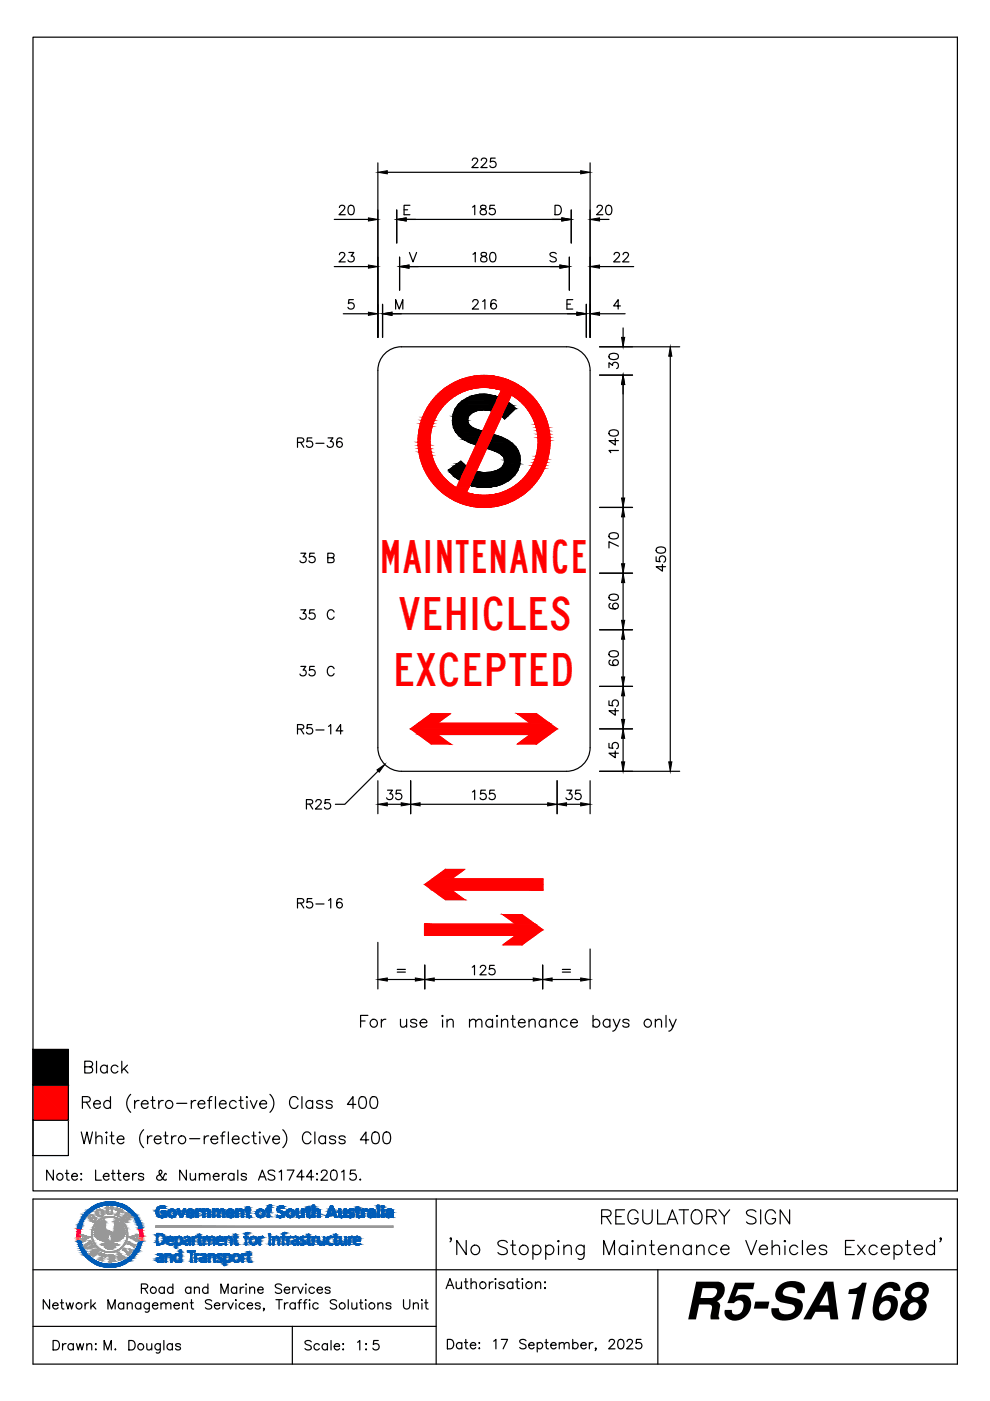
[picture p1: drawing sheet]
<svg xmlns="http://www.w3.org/2000/svg" width="210mm" height="297mm" viewBox="0 0 210 297" stroke-linecap="round" stroke-linejoin="round" font-family="sans-serif">
<defs><g id="words">
<text font-size="11" x="145" y="279.7">R5-SA168</text>
<g font-size="9.7" fill="#f00">
<text x="80.3" y="121.5">MAINTENANCE</text>
<text x="84.5" y="133.5">VEHICLES</text>
<text x="83.3" y="145.5">EXCEPTED</text>
</g>
</g></defs>
<g fill="none" stroke="#000" stroke-width=".25">
<path d="M7 7.9h196v244.6h-196zM80.1 34.5v37M82.1 36.5h41M100.1 34l.4-.5 .7 .2a.62 .62 0 0 1-.2 .9l-1 .9h1.4M102 34l.4-.5 .7 .2a.62 .62 0 0 1-.2 .9l-1 .9h1.4M105 33.5h-1l-.1 .9a.71 .71 0 0 1 1.1 0 .71 .71 0 0 1-.1 1 .71 .71 0 0 1-1-.3M125.1 34.5v37M70.9 56.5h7.2M70.9 46.5h7.2M72 54l.3-.5 .7 .2a.62 .62 0 0 1-.2 .9l-.9 .9h1.3M72 44l.3-.5 .7 .2a.62 .62 0 0 1-.2 .9l-.9 .9h1.3M74 53.5h1l-.6 .8a.67 .67 0 0 1 .5 1.1 .67 .67 0 0 1-1.1-.3"/>
<path d="M74.1 43.6a.65 .65 0 0 1 .9 .3 1.01 1.01 0 0 1-.7 1.6 1.28 1.28 0 0 1-.2-1.9zM84.1 44.5v7M84.7 54.5v7M85.7 44.5h.7M86.1 46.5h33M86.7 56.5h32M86.8 53.5l.8 2 .7-2M86.9 43.5h-1.2v2h1.2M100.2 43.9l.5-.4v2M100.3 53.9l.5-.4v2M102 43.6a.4 .4 0 0 0 .2 .7 .72 .72 0 0 1 .8 .3 .72 .72 0 0 1-.1 .8 .81 .81 0 0 1-1.1-.3 1 1 0 0 1 1.1-.9l.1-.4a.75 .75 0 0 0-1-.2zM102.1 53.6a.4 .4 0 0 0 .2 .7 .72 .72 0 0 1 .8 .3 .72 .72 0 0 1-.1 .8 .81 .81 0 0 1-1.1-.3 1 1 0 0 1 1.1-.9l.1-.4a.75 .75 0 0 0-1-.2z"/>
<path d="M104.1 53.6a.65 .65 0 0 1 1 .3 1.01 1.01 0 0 1-.7 1.6 1.28 1.28 0 0 1-.3-1.9zM104.8 43.5h-.9l-.1 .9a.71 .71 0 0 1 1.1 0 .71 .71 0 0 1-.2 1 .71 .71 0 0 1-1-.3M117.7 43.5h.6a1.07 1.07 0 0 1 .7 1 1.07 1.07 0 0 1-.7 1h-.6zM117.9 53.8a.75 .75 0 0 0-.7-.3 .75 .75 0 0 0-.6 .5l.2 .3 .8 .3a.49 .49 0 0 1 .3 .3 .49 .49 0 0 1-.1 .5 .92 .92 0 0 1-1.2-.2M120.7 54.5v7M121.1 44.5v7M126.6 44l.4-.5 .6 .2a.62 .62 0 0 1-.2 .9l-.9 .9h1.3M127.1 56.5h7.3M127.1 46.5h2M128.7 43.6a.65 .65 0 0 1 .9 .3 1.01 1.01 0 0 1-.6 1.6 1.28 1.28 0 0 1-.3-1.9zM130.2 54l.4-.5 .7 .2a.62 .62 0 0 1-.2 .9l-1 .9h1.3M132.1 54l.4-.5 .7 .2a.62 .62 0 0 1-.2 .9l-1 .9h1.3"/>
<path d="M72.8 66.5h5.3M74.9 63.5h-.9l-.1 .9a.71 .71 0 0 1 1 0 .71 .71 0 0 1-.1 1 .71 .71 0 0 1-1-.3M81.1 64.5v7M81.3 75.3a5 5 0 0 1 3.8-1.8h35a5 5 0 0 1 5 5v80a5 5 0 0 1-5 5h-35a5 5 0 0 1-5-5v-80a5 5 0 0 1 1.2-3.2zM83.1 66.5h39.2M83.9 65.5v-2l.7 2 .8-2v2M100.2 64l.4-.5 .7 .2a.62 .62 0 0 1-.2 .9l-1 .9h1.4M102.3 63.9l.5-.4v2M105.2 63.8a.59 .59 0 0 0-.9-.2 1.2 1.2 0 0 0 .3 1.9 .62 .62 0 0 0 .7-.5 .62 .62 0 0 0-.6-.7 .62 .62 0 0 0-.7 .6M120.2 64.5h.8M121.4 63.5h-1.2v2h1.2M124.3 64.5v7"/>
<path d="M127.1 79.5h7M127.1 73.5h17M127.1 66.5h5.4M129.1 78v-1.1l.8 .6a.67 .67 0 0 1 1.1-.5 .67 .67 0 0 1-.3 1.1M129.2 75.2a1.28 1.28 0 0 1 1.9 .3v.2a1.15 1.15 0 0 1-2 0zM131.5 64.9h-1.4l1-1.4v2M132.1 69.5v2M142.1 75.5v86M63.1 93.8l1.1-.1 .2-.3-.1-.4-.4-.2h-.8v2M63.7 93.8l.7 1M66.1 92.8h-.9l-.1 .9a.71 .71 0 0 1 1 0 .71 .71 0 0 1-.1 1 .71 .71 0 0 1-1-.2M67 94h1.7"/>
<path d="M69.6 92.8h1l-.6 .8a.67 .67 0 0 1 .5 1.1 .67 .67 0 0 1-1.1-.2M72.5 93.1a.59 .59 0 0 0-.9-.2 1.2 1.2 0 0 0 .3 1.9 .62 .62 0 0 0 .7-.5 .62 .62 0 0 0-.6-.7 .62 .62 0 0 0-.6 .6M129.2 91.4a1.28 1.28 0 0 1 1.9 .3v.2a1.15 1.15 0 0 1-2 0zM130.5 92.9v1.5l-1.4-1h2M131.1 95.5h-2l.4 .5M132.1 81.5v24.1M63.8 117.3h1l-.5 .8a.67 .67 0 0 1 .5 1 .67 .67 0 0 1-1.2-.2M66.6 117.3h-.9l-.1 .8a.71 .71 0 0 1 1.1 0 .71 .71 0 0 1-.2 1.1 .71 .71 0 0 1-1-.3M69.5 118.2l1.1-.1 .2-.2-.1-.4-.3-.2h-.9v2h.9a.52 .52 0 0 0 .5-.5 .52 .52 0 0 0-.5-.6M127.1 107.6h7M129.2 113.2a1.28 1.28 0 0 1 1.9 .3v.2a1.15 1.15 0 0 1-2 0zM131.1 115.8l-2-1v1.4"/>
<path d="M132.1 109.6v9.9M139.1 118.1v.9l.9 .1a.71 .71 0 0 1 0-1.1 .71 .71 0 0 1 1 .2 .71 .71 0 0 1-.3 1M139.2 116.2a1.28 1.28 0 0 1 1.9 .3v.2a1.15 1.15 0 0 1-2 0zM140.5 119.7v1.4l-1.4-1h2M63.8 129.3h1l-.5 .8a.67 .67 0 0 1 .5 1 .67 .67 0 0 1-1.2-.2M66.6 129.3h-.9l-.1 .9a.71 .71 0 0 1 1.1-.1 .71 .71 0 0 1-.2 1.1 .71 .71 0 0 1-1-.3M70.8 129.8a.74 .74 0 0 0-.8-.5 .74 .74 0 0 0-.6 .8 .88 .88 0 0 0 .2 .9 .88 .88 0 0 0 .9 .2l.3-.4M127.1 133.5h7M127.1 121.5h7M129.2 138.2a1.28 1.28 0 0 1 1.9 .3v.2a1.15 1.15 0 0 1-2 0zM129.2 126.2a1.28 1.28 0 0 1 1.9 .3v.2a1.15 1.15 0 0 1-2 0zM129.4 140a.59 .59 0 0 0-.2 .8 1.2 1.2 0 0 0 1.9-.3 .62 .62 0 0 0-.6-.6 .62 .62 0 0 0-.6 .5 .62 .62 0 0 0 .6 .7"/>
<path d="M129.4 128a.59 .59 0 0 0-.2 .8 1.2 1.2 0 0 0 1.9-.3 .62 .62 0 0 0-.6-.6 .62 .62 0 0 0-.6 .5 .62 .62 0 0 0 .6 .7M132.1 123.5v8M132.1 135.5v8M63.1 154.6l1.1-.1 .2-.3-.1-.4-.4-.2h-.8v2M63.7 154.6l.7 1M63.8 141.3h1l-.5 .8a.67 .67 0 0 1 .5 1 .67 .67 0 0 1-1.2-.2M66.1 153.6h-.9l-.1 .9a.71 .71 0 0 1 1 0 .71 .71 0 0 1-.1 1 .71 .71 0 0 1-1-.3M66.6 141.3h-.9l-.1 .9a.71 .71 0 0 1 1.1-.1 .71 .71 0 0 1-.2 1.1 .71 .71 0 0 1-1-.3M67 154.8h1.7M69.6 154l.5-.4v2M70.8 141.8a.74 .74 0 0 0-.8-.5 .74 .74 0 0 0-.6 .8 .88 .88 0 0 0 .2 .9 .88 .88 0 0 0 .9 .2l.3-.4M72.7 155h-1.4l.9-1.4v2"/>
<path d="M127.1 154.5h7M127.1 145.5h7M129.1 157.6v1l.9 .1a.71 .71 0 0 1 0-1.1 .71 .71 0 0 1 1 .1 .71 .71 0 0 1-.3 1M129.1 148.6v.9l.9 .1a.71 .71 0 0 1 0-1 .71 .71 0 0 1 1 .1 .71 .71 0 0 1-.3 1M130.5 159.2v1.5l-1.4-1h2M130.5 150.2v1.4l-1.4-.9h2M132.1 147.5v5M132.1 156.5v5M65 170.5l1.1-.1 .2-.3-.1-.4-.4-.2h-.8v2M65.6 170.5l.7 1M67 170l.4-.5 .6 .2a.62 .62 0 0 1-.2 .9l-.9 .9h1.3M69.9 169.5h-.9l-.1 .9a.71 .71 0 0 1 1 0 .71 .71 0 0 1-.1 1 .71 .71 0 0 1-1-.2"/>
<path d="M80.1 165.5v7M80.2 163.5l-7.1 7h-2M82.1 170.5h3M82.2 167.5h1l-.6 .8a.67 .67 0 0 1 .5 1.1 .67 .67 0 0 1-1.1-.3M85 167.5h-.9l-.1 .9a.71 .71 0 0 1 1 0 .71 .71 0 0 1-.1 1 .71 .71 0 0 1-1-.3M87.1 165.5v7M89.1 170.5h27M100.2 167.9l.4-.4v2M102.9 167.5h-.9l-.1 .9a.71 .71 0 0 1 1 0 .71 .71 0 0 1-.1 1 .71 .71 0 0 1-1-.3M104.8 167.5h-.9l-.1 .9a.71 .71 0 0 1 1 0 .71 .71 0 0 1-.1 1 .71 .71 0 0 1-1-.3M118.1 165.5v7M120.1 170.5h3"/>
<path d="M120.2 167.5h1l-.5 .8a.67 .67 0 0 1 .5 1.1 .67 .67 0 0 1-1.2-.3M123 167.5h-.9l-.1 .9a.71 .71 0 0 1 1.1 0 .71 .71 0 0 1-.2 1 .71 .71 0 0 1-1-.3M125.1 165.5v7M127.1 163.5h17M63.1 191.5l1.1-.1 .2-.3-.1-.4-.4-.2h-.8v2M63.7 191.5l.7 1M66.1 190.5h-.9l-.1 .9a.71 .71 0 0 1 1 0 .71 .71 0 0 1-.1 1 .71 .71 0 0 1-1-.3M67 191.7h1.7M69.6 190.9l.5-.4v2M72.5 190.8a.59 .59 0 0 0-.9-.2 1.2 1.2 0 0 0 .3 1.9 .62 .62 0 0 0 .7-.6 .62 .62 0 0 0-.6-.6 .62 .62 0 0 0-.6 .6M80.1 199.8v9.9M76.5 216.5h.9"/>
<path d="M78 215.3h-1.5v2.5M80.9 216.1v1.7M81.8 216.1a.82 .82 0 0 0-.9 .7M82.1 207.7h6M84.2 205.5h1.7M84.2 206.1h1.7M84.9 216.1l.1 1.6 .6 .1 .6-.5M86.2 216.1v1.7M88.4 216.5a.75 .75 0 0 0-1.4 0l.2 .2 1 .4 .2 .3a.75 .75 0 0 1-1.4 0M89.1 216.8h1.4a.74 .74 0 0 0-.9-.7 .74 .74 0 0 0-.5 1 .77 .77 0 0 0 .5 .7 .77 .77 0 0 0 .9-.4M90.1 204.6v5.1M92.1 207.7h21"/>
<path d="M93.8 215.3l.1 .1-.1 .1-.1-.1zM93.8 216.2v1.6M94.8 216.6l.6-.5 .6 .1 .1 1.6M94.8 216.1v1.7M99.5 216.6l.6-.5 .6 .1 .2 1.6M99.5 216.1v1.7M100.1 205.1l.5-.4v2M100.9 216.6l.6-.5 .5 .1 .2 1.6M101.8 205.2l.4-.5 .7 .2a.62 .62 0 0 1-.2 .8l-1 1h1.4M104.4 216.5a.8 .8 0 0 0-1.1-.1 .8 .8 0 0 0 0 1.1 .8 .8 0 0 0 1.1-.1M104.4 216.1v1.7M104.8 204.7h-1l-.1 .8a.71 .71 0 0 1 1.1 0 .71 .71 0 0 1-.1 1.1 .71 .71 0 0 1-1-.3"/>
<path d="M105.4 215.3l.1 .1-.1 .1-.1-.1zM105.4 216.2v1.6M106.3 216.6l.6-.5 .6 .1 .1 1.6M106.3 216.1v1.7M108.4 216.1h.8M108.7 215.3v2l.1 .4 .5 .1M109.9 216.8h1.4a.74 .74 0 0 0-.8-.7 .74 .74 0 0 0-.6 1 .77 .77 0 0 0 .6 .7 .77 .77 0 0 0 .8-.4M112.2 216.6l.6-.5 .6 .1 .1 1.6M112.2 216.1v1.7M115.1 204.6v5.1M115.7 216.5a.8 .8 0 0 0-1.1-.1 .8 .8 0 0 0 0 1.1 .8 .8 0 0 0 1.1-.1M115.7 216.1v1.7"/>
<path d="M116.7 216.6l.6-.5 .6 .1 .1 1.6M116.7 216.1v1.7M117.1 207.7h6M119.2 205.5h1.7M119.2 206.1h1.7M120.3 216.5a.8 .8 0 0 0-1.2-.1 .8 .8 0 0 0 0 1.1 .8 .8 0 0 0 1.2-.1M121 216.8h1.4a.74 .74 0 0 0-.9-.7 .74 .74 0 0 0-.5 1 .77 .77 0 0 0 .6 .7 .77 .77 0 0 0 .8-.4M125.1 201.2v8.5M125.7 216.5a.8 .8 0 0 1 1.2-.1 .8 .8 0 0 1 0 1.1 .8 .8 0 0 1-1.2-.1M125.7 215.3v2.5M129.3 216.5a.8 .8 0 0 0-1.2-.1 .8 .8 0 0 0 0 1.1 .8 .8 0 0 0 1.2-.1M129.3 216.1v1.7"/>
<path d="M130 216.1l.7 1.7 .8-1.7M130.7 217.8a1 1 0 0 1-.8 .8M133.4 216.5a.75 .75 0 0 0-1.4 0l.2 .2 1 .4 .2 .3a.75 .75 0 0 1-1.4 0M138.9 216.6l.7-.5 .5 .1 .2 1.6M138.9 216.1v1.7M141.2 215.3v2.5M141.9 216.1l.7 1.7 .8-1.7M142.6 217.8a.99 .99 0 0 1-.8 .8M7 237.5h7.5v7.5h-7.5zM7 230h7.5v7.5h-7.5zM7 222.5h7.5v7.5h-7.5zM17.2 240l.6 2.5 .6-2.5 .6 2.5 .6-2.5"/>
<path d="M17.5 233.7l1.4-.1a.59 .59 0 0 0 0-1l-1.4-.1v2.5M18 226.2l1.4-.1a.58 .58 0 0 0 0-1l-1.4-.1v2.5h1a.66 .66 0 0 0 .7-.7 .66 .66 0 0 0-.7-.6M18.3 233.7l.8 1.3M19.9 234h1.4a.74 .74 0 0 0-.9-.7 .74 .74 0 0 0-.5 1 .77 .77 0 0 0 .5 .7 .77 .77 0 0 0 .9-.4M20.3 240v2.5M20.5 225v2.5M22.6 240l.1 .1-.1 .1-.1-.1zM22.7 226.2a.8 .8 0 0 0-1.1-.1 .8 .8 0 0 0 0 1.2 .8 .8 0 0 0 1.1-.2M22.7 225.8v1.7M23.4 233.7a.8 .8 0 0 0-1.2-.1 .8 .8 0 0 0 0 1.2 .8 .8 0 0 0 1.2-.2M23.4 232.5v2.5M23.7 240v2l.1 .4 .5 .1"/>
<path d="M25 226.2a.8 .8 0 0 0-1.2-.1 .8 .8 0 0 0 0 1.2 .8 .8 0 0 0 1.2-.2M25.8 225v2.5M26.3 226.5l.8 1M27 225.8l-1.2 1.2M27.7 232a2.56 2.56 0 0 0 0 3.8M28.5 233.3v1.7M29.5 233.3a.82 .82 0 0 0-1 .7M30 234h1.4a.74 .74 0 0 0-.9-.7 .74 .74 0 0 0-.5 1 .77 .77 0 0 0 .6 .7 .77 .77 0 0 0 .8-.4M30.4 239.5a2.57 2.57 0 0 0 0 3.8M32 233.3h.8M32.4 232.5v2l.1 .4 .4 .1M33.7 233.3v1.7"/>
<path d="M34.6 233.3a.81 .81 0 0 0-.9 .7M35.1 240v2l.1 .4 .5 .1M37.5 233.9h2.1M40.6 233.3v1.7M41.5 233.3a.82 .82 0 0 0-.9 .7M42 234h1.4a.74 .74 0 0 0-.8-.7 .74 .74 0 0 0-.6 1 .77 .77 0 0 0 .6 .7 .77 .77 0 0 0 .8-.4M44 233.3h.9M45 232.5l-.5 .1-.1 .4v2M45.7 232.5v2.5M46.5 234h1.4a.77 .77 0 0 0-1-.6 .77 .77 0 0 0-.3 1.2 .75 .75 0 0 0 1.3 0M47.7 240l-.5 .1-.1 .4v2M48.4 240v2.5"/>
<path d="M50.1 233.7a.8 .8 0 0 0-1.2-.1 .8 .8 0 0 0 0 1.2 .8 .8 0 0 0 1.2-.2M50.7 233.3h.8M51 232.5v2l.2 .4 .4 .1M52.2 232.6l.2-.1 .1 .1-.1 .1zM52.4 233.5v1.5M53.1 233.3l.7 1.7 .7-1.7M53.8 240v2l.1 .4 .5 .1M55.1 240l.1 .1-.1 .1-.1-.1zM55.1 234h1.4a.74 .74 0 0 0-.8-.7 .74 .74 0 0 0-.6 1 .77 .77 0 0 0 .6 .7 .77 .77 0 0 0 .8-.4M57.2 232a2.59 2.59 0 0 1 0 3.8M60 239.5a2.57 2.57 0 0 1 0 3.8M63.2 233.1a.92 .92 0 0 0-1.1-.6 .92 .92 0 0 0-.7 1 1.1 1.1 0 0 0 .2 1.1 1.1 1.1 0 0 0 1.2 .3l.4-.5"/>
<path d="M64 232.5v2.5M66.3 233.7a.8 .8 0 0 0-1.2-.1 .8 .8 0 0 0 0 1.2 .8 .8 0 0 0 1.2-.2M66.3 233.3v1.7M66.8 240v2.5M68.4 233.7a.75 .75 0 0 0-1.3 0l.4 .3 .8 .3 .1 .3a.75 .75 0 0 1-1.3 0M70.4 233.7a.75 .75 0 0 0-1.3 0l.2 .2 1 .4 .1 .3a.75 .75 0 0 1-1.3 0M75.4 234.2h-1.7l1.1-1.7v2.5M76.4 232.6a.81 .81 0 0 1 1.2 .4 2.11 2.11 0 0 1-.2 1.9 .82 .82 0 0 1-1.2-.4 2.07 2.07 0 0 1 .2-1.9zM78.8 232.6a.81 .81 0 0 1 1.2 .4 2.11 2.11 0 0 1-.3 1.9 .82 .82 0 0 1-1.2-.4 2.07 2.07 0 0 1 .3-1.9zM7 254.2h196v35h-196zM11.3 248.1v2.1l-1.4-2.1v2.1M13.9 248.8h.7"/>
<path d="M14.2 248.1v1.7l.1 .3 .4 .1M15.2 249.4h1.2a.66 .66 0 0 0-.9-.6 .66 .66 0 0 0-.2 1.1 .64 .64 0 0 0 1.1 0M17.1 250.1h.2zM17.2 248.8v.2zM20.3 248.1v2.1h1.2M20.3 241.3l.6-.5 .6 .1 .1 1.6M21.9 249.4h1.2a.66 .66 0 0 0-.9-.6 .66 .66 0 0 0-.2 1.1 .64 .64 0 0 0 1.1 0M22.6 240.9v1.6M23.3 240.8h.8M23.6 248.8h.8M23.9 248.1v1.7l.1 .3 .4 .1M24.8 241.6h1.5a.74 .74 0 0 0-.9-.8 .74 .74 0 0 0-.6 1 .77 .77 0 0 0 .6 .7 .77 .77 0 0 0 .9-.4"/>
<path d="M24.9 248.8h.7M25.2 248.1v1.7l.1 .3 .4 .1M26.2 249.4h1.2a.66 .66 0 0 0-.9-.6 .66 .66 0 0 0-.2 1.1 .64 .64 0 0 0 1.1 0M28.1 248.8v1.4M28.9 248.8a.7 .7 0 0 0-.8 .6M30.5 249.1a.64 .64 0 0 0-1.2 0l.3 .3 .8 .2 .1 .3a.64 .64 0 0 1-1.2 0M31.3 240.8v1.7M32.2 240.8a.79 .79 0 0 0-.9 .8M32.7 241.6h1.4a.74 .74 0 0 0-.8-.8 .74 .74 0 0 0-.6 1 .77 .77 0 0 0 .6 .7 .77 .77 0 0 0 .8-.4M34.7 240.8h.9M35.2 249l-.1-.2-.2 .1-.3 .7a.76 .76 0 0 1-.6 .6 .76 .76 0 0 1-.8-.4l.2-.5 .7-.4a.46 .46 0 0 0 .2-.4 .46 .46 0 0 0-.3-.4l-.2 .1a1.79 1.79 0 0 0 .9 1.9l.4 .1 .1-.2M36.4 240.8v1.7"/>
<path d="M37.3 240.8a.8 .8 0 0 0-.9 .8M39.5 248.1v2.1l-1.4-2.1v2.1M40.2 241.4h2.2M40.3 248.8l.1 1.3 .5 .1 .6-.4M41.5 248.8v1.4M42.3 249.2l.5-.4 .5 .1 .1 1.3M42.3 248.8v1.4M43.3 240.8v1.7M43.4 249.2l.5-.4 .5 .1 .1 1.3M44.3 240.8a.79 .79 0 0 0-1 .8M44.7 241.6h1.5a.74 .74 0 0 0-.9-.8 .74 .74 0 0 0-.6 1 .77 .77 0 0 0 .6 .7 .77 .77 0 0 0 .9-.4M45.2 249.4h1.3a.66 .66 0 0 0-1-.6 .66 .66 0 0 0-.2 1.1 .64 .64 0 0 0 1.2 0"/>
<path d="M46.8 240.8h.8M47.2 248.8v1.4M48 248.8a.7 .7 0 0 0-.8 .6M49.3 241.6h1.4a.74 .74 0 0 0-.9-.8 .74 .74 0 0 0-.5 1 .77 .77 0 0 0 .5 .7 .77 .77 0 0 0 .9-.4M49.6 249.1a.68 .68 0 0 0-1-.1 .68 .68 0 0 0 0 1 .68 .68 0 0 0 1-.1M49.6 248.8v1.4M50.4 248.1v2.1M52.2 249.1a.64 .64 0 0 0-1.1 0l.3 .3 .7 .2 .1 .3a.64 .64 0 0 1-1.1 0M52.8 241.2a.8 .8 0 0 0-1.1-.1 .8 .8 0 0 0 0 1.2 .8 .8 0 0 0 1.1-.2M53.4 240.8h.9M54.8 250.2l.8-2.1 .8 2.1M55.1 240.9v1.6"/>
<path d="M55.1 249.5h1M55.8 240.8l.7 1.7 .7-1.7M57.8 241.6h1.5a.74 .74 0 0 0-.9-.8 .74 .74 0 0 0-.6 1 .77 .77 0 0 0 .6 .7 .77 .77 0 0 0 .9-.4M58.3 248.4a.81 .81 0 0 0-.8-.4 .81 .81 0 0 0-.7 .6l.2 .3 .8 .3a.52 .52 0 0 1 .4 .4 .52 .52 0 0 1-.1 .5 .98 .98 0 0 1-1.3-.2M59.2 248.5l.5-.4v2.1M60.9 248.1h1.4l-1 2.1M64.5 249.5h-1.6l1.1-1.4v2.1M65.9 240.6a.92 .92 0 0 0-1-.6 .92 .92 0 0 0-.8 .9 1.09 1.09 0 0 0 .3 1.2 1.09 1.09 0 0 0 1.2 .3l.3-.5M66.5 249.5h-1.5l1-1.4v2.1M67.1 250.1h.2zM67.2 248.8v.2zM68.1 248.6l.2-.4a.69 .69 0 0 1 1 .1 .69 .69 0 0 1-.2 .9l-1.1 1h1.5"/>
<path d="M69 241.2a.8 .8 0 0 0-1.2-.1 .8 .8 0 0 0 0 1.2 .8 .8 0 0 0 1.2-.2M69 240.8v1.7M70.4 248.2a.7 .7 0 0 1 1 .3 1.75 1.75 0 0 1-.2 1.6 .7 .7 0 0 1-1-.3 1.79 1.79 0 0 1 .2-1.6zM71.2 241.2a.75 .75 0 0 0-1.4 0l.4 .4 .8 .2 .2 .3a.77 .77 0 0 1-1.4 0M72.4 248.5l.5-.4v2.1M73.2 241.2a.75 .75 0 0 0-1.3 0l.3 .4 .9 .2 .1 .3a.77 .77 0 0 1-1.3 0M75.4 248.1h-1.1l-.1 .9a.75 .75 0 0 1 1.2 0 .75 .75 0 0 1-.2 1.1 .75 .75 0 0 1-1.1-.3M76.3 250.1h.2zM78.2 241.7h-1.8l1.2-1.7v2.5M79.1 240.1a.81 .81 0 0 1 1.2 .4 2.07 2.07 0 0 1-.2 1.9 .82 .82 0 0 1-1.2-.4 2.11 2.11 0 0 1 .2-1.9zM81.5 240.1a.81 .81 0 0 1 1.2 .4 2.07 2.07 0 0 1-.2 1.9 .82 .82 0 0 1-1.2-.4 2.11 2.11 0 0 1 .2-1.9zM92.5 254.2v35"/>
<path d="M127.6 257.9h1.3l.4-.1a.69 .69 0 0 0 0-1.2l-1.7-.1v3M128.6 257.9l1 1.6M130.6 257.9h1.1M132.4 256.5h-1.8v3h1.8M135.3 257.2a1.1 1.1 0 0 0-1.3-.7 1.1 1.1 0 0 0-.9 1.1 1.31 1.31 0 0 0 .3 1.5 1.31 1.31 0 0 0 1.5 .3l.4-.6v-.4h-.7M136.3 256.5v2.1a1.01 1.01 0 0 0 1 .9 1.01 1.01 0 0 0 1-.9v-2.1M139.4 256.5v3h1.7M141.4 259.5l1.2-3 1.1 3M141.8 258.5h1.5M144 256.5h2M145 256.5v3M146.8 256.9a1.11 1.11 0 0 1 1.3-.4 1.11 1.11 0 0 1 .7 1.1 1.31 1.31 0 0 1-.2 1.5 1.31 1.31 0 0 1-1.5 .3 1.87 1.87 0 0 1-.3-2.5z"/>
<path d="M149.8 257.9h1.3l.5-.1a.69 .69 0 0 0 0-1.2l-1.8-.1v3M150.8 257.9l1 1.6M152.4 256.5l1.2 1.4v1.6M154.7 256.5l-1.1 1.4M160.3 256.9a1.33 1.33 0 0 0-2 0 .78 .78 0 0 0 .5 .9l.9 .3a.73 .73 0 0 1 .6 .5 .73 .73 0 0 1-.3 .8 1.4 1.4 0 0 1-1.7-.3M161.3 256.5v3M164.4 257.2a1.11 1.11 0 0 0-1.2-.7 1.11 1.11 0 0 0-.9 1.1 1.31 1.31 0 0 0 .3 1.5 1.31 1.31 0 0 0 1.4 .3l.4-.6v-.4h-.7M167.4 256.5v3l-2-3v3M7 269.2h196M10.5 275.6v1.9l-1.3-1.9v1.9M11.2 276.8h1.1a.61 .61 0 0 0-.8-.5 .61 .61 0 0 0-.2 1 .6 .6 0 0 0 1 0M12.8 276.2h.7"/>
<path d="M13.1 275.6v1.6l.1 .2 .4 .1M14 276.2l.4 1.3 .4-1.3 .4 1.3 .4-1.3M18 276.2v1.3M18.8 276.2a.65 .65 0 0 0-.8 .6M19.3 275.6v1.9M19.7 276.8l.6 .7M20.2 276.2l-.9 1M22.9 277.5v-1.9l.8 1.9 .7-1.9v1.9M26.2 276.5a.64 .64 0 0 0-.9-.1 .64 .64 0 0 0 0 1 .64 .64 0 0 0 .9-.1M26.2 276.2v1.3M27 276.6l.5-.4 .4 .1 .1 1.2M27 276.2v1.3"/>
<path d="M29.8 276.5a.64 .64 0 0 0-.9-.1 .64 .64 0 0 0 0 1 .64 .64 0 0 0 .9-.1M29.8 276.2v1.3M30 273.2l1.1-.1 .2-.3-.1-.4-.4-.2h-.8v2M30.6 273.2l.7 1M31.7 276.2v1.5a.52 .52 0 0 1-.4 .5 .52 .52 0 0 1-.5-.1M31.7 276.5a.64 .64 0 0 0-1-.1 .64 .64 0 0 0 0 1 .64 .64 0 0 0 1-.1M32.3 276.8h1.2a.61 .61 0 0 0-.9-.5 .61 .61 0 0 0-.2 1 .6 .6 0 0 0 1.1 0M34.1 276.6l.5-.4 .5 .1 .1 1.2M34.1 276.2v1.3M34.8 273.2a.64 .64 0 0 0-.9-.1 .64 .64 0 0 0 0 .9 .64 .64 0 0 0 .9-.1M34.8 272.9v1.3M35.2 276.6l.5-.4 .4 .1 .1 1.2"/>
<path d="M36.7 273.2a.64 .64 0 0 0-1-.1 .64 .64 0 0 0 0 .9 .64 .64 0 0 0 1-.1M36.7 272.2v2M36.9 276.8h1.1a.61 .61 0 0 0-.8-.5 .61 .61 0 0 0-.2 1 .6 .6 0 0 0 1 0M38.7 276.6l.5-.4 .4 .1 .1 1.2M38.7 276.2v1.3M40.3 276.2h.7M40.5 273.2a.64 .64 0 0 0-1-.1 .64 .64 0 0 0 0 .9 .64 .64 0 0 0 1-.1M40.5 272.9v1.3M40.6 275.6v1.6l.1 .2 .4 .1M41.2 273.3l.5-.4 .5 .1 .1 1.2M41.2 272.9v1.3M44.1 273.2a.64 .64 0 0 0-1-.1 .64 .64 0 0 0 0 .9 .64 .64 0 0 0 1-.1"/>
<path d="M44.1 272.2v2M44.9 275.8a.75 .75 0 0 0-.7-.3 .75 .75 0 0 0-.6 .5l.1 .3 .8 .3a.49 .49 0 0 1 .4 .4 .49 .49 0 0 1-.2 .4 .92 .92 0 0 1-1.1-.1M45.5 276.8h1.1a.61 .61 0 0 0-.9-.5 .61 .61 0 0 0-.1 1 .6 .6 0 0 0 1 0M46.8 274.2v-2l.8 2 .8-2v2M47.3 276.2v1.3M48 276.2a.65 .65 0 0 0-.7 .6M48.3 276.2l.6 1.3 .6-1.3M50 275.6v.1zM50 276.3v1.2M50.2 273.2a.64 .64 0 0 0-1-.1 .64 .64 0 0 0 0 .9 .64 .64 0 0 0 1-.1M50.2 272.9v1.3M50.9 272.9v1.3"/>
<path d="M51.7 272.9a.64 .64 0 0 0-.8 .6M51.8 276.5a.64 .64 0 0 0-.9-.1 .64 .64 0 0 0 0 1 .64 .64 0 0 0 .9-.1M52.2 272.2v.2zM52.2 273v1.2M52.4 276.8h1.2a.61 .61 0 0 0-.9-.5 .61 .61 0 0 0-.2 1 .6 .6 0 0 0 1.1 0M52.9 273.3l.5-.4 .5 .1 .1 1.2M52.9 272.9v1.3M54.7 273.5h1.1a.61 .61 0 0 0-.9-.6 .61 .61 0 0 0-.2 1 .6 .6 0 0 0 1.1 0M55.2 276.5a.62 .62 0 0 0-1.1 0l.3 .3 .7 .2 .1 .3a.6 .6 0 0 1-1.1 0M56 277.4h-.2h.2l-.2 .5M58.5 275.6h1.3M59.2 275.6v1.9"/>
<path d="M59.7 272.5a.75 .75 0 0 0-.7-.3 .75 .75 0 0 0-.6 .5l.2 .3 .7 .3a.49 .49 0 0 1 .4 .3 .49 .49 0 0 1-.2 .5 .92 .92 0 0 1-1.1-.2M60.3 273.5h1.1a.61 .61 0 0 0-.9-.6 .61 .61 0 0 0-.1 1 .6 .6 0 0 0 1 0M60.3 276.2v1.3M61.1 276.2a.65 .65 0 0 0-.8 .6M62.1 272.9v1.3M62.6 276.5a.64 .64 0 0 0-.9-.1 .64 .64 0 0 0 0 1 .64 .64 0 0 0 .9-.1M62.6 276.2v1.3M62.8 272.9a.64 .64 0 0 0-.7 .6M63.1 272.9l.6 1.3 .6-1.3M63.2 276.2h.6M63.9 275.6h-.3l-.1 .3v1.6M64.3 276.2h.7"/>
<path d="M64.8 272.2v.2zM64.8 273v1.2M65.1 275.6h-.4l-.1 .3v1.6M65.6 275.6v.1zM65.6 276.3v1.2M66.7 273.2a.64 .64 0 0 0-1-.1 .64 .64 0 0 0 0 .9 .64 .64 0 0 0 1-.1M67.2 273.5h1.2a.61 .61 0 0 0-.9-.6 .61 .61 0 0 0-.2 1 .6 .6 0 0 0 1.1 0M67.5 276.5a.64 .64 0 0 0-1-.1 .64 .64 0 0 0 0 1 .64 .64 0 0 0 1-.1M70 273.2a.6 .6 0 0 0-1.1 0l.3 .3 .7 .1 .1 .3a.6 .6 0 0 1-1.1 0M71.4 275.8a.75 .75 0 0 0-.8-.3 .75 .75 0 0 0-.6 .5l.2 .3 .8 .3a.49 .49 0 0 1 .3 .4 .49 .49 0 0 1-.1 .4 .92 .92 0 0 1-1.2-.1M73.8 275.6v1.9M74.6 276.2l.1 1.2 .5 .1 .4-.3"/>
<path d="M75.6 276.2v1.3M76.2 276.2h.7M76.5 275.6v1.6l.1 .2 .4 .1M77.6 275.6v.1zM77.6 276.3v1.2M80.1 276.6l.5-.4 .5 .1 .1 1.2M80.1 276.2v1.3M82.9 276.5a.62 .62 0 0 0-1.1 0l.3 .3 .7 .2 .1 .3a.6 .6 0 0 1-1.1 0M85.6 275.6v1.4a.67 .67 0 0 0 .6 .6 .67 .67 0 0 0 .7-.6v-1.4M87.7 276.6l.4-.4 .5 .1 .1 1.2M87.7 276.2v1.3M89.5 275.6v.1z"/>
<path d="M89.5 276.3v1.2M90 276.2h.7M90.3 275.6v1.6l.1 .2 .4 .1M94.6 273.2l.8-2.1 .8 2.1M94.9 272.5h1M95.7 262.6l-.1 .1-.2-.1 .2-.2a.56 .56 0 0 1-.2 .9M96.7 271.8l.1 1.3 .5 .1 .5-.4M97.8 271.8v1.4M98.5 271.8h.7M98.8 271.1v1.7l.1 .3 .4 .1M98.8 263v3l-2-3v3M99.9 272.2l.5-.4 .5 .1 .1 1.3"/>
<path d="M99.9 271.1v2.1M103.7 271.8v1.4M104.6 271.8a.7 .7 0 0 0-.9 .6M105.1 271.1v.2zM105.1 271.9v1.3M106.9 272.1a.64 .64 0 0 0-1.1 0l.3 .3 .7 .2 .1 .3a.64 .64 0 0 1-1.1 0M107.6 263.4a1.32 1.32 0 0 0-2 0 .75 .75 0 0 0 .5 .9l.9 .3a.73 .73 0 0 1 .5 .5 .73 .73 0 0 1-.2 .8 1.38 1.38 0 0 1-1.7-.3M108.3 264h1M108.7 263v2.4l.1 .5 .6 .1M108.7 272.1a.68 .68 0 0 0-1-.1 .68 .68 0 0 0 0 1 .68 .68 0 0 0 1-.1M108.7 271.8v1.4M109.3 271.8h.8"/>
<path d="M109.7 271.1v1.7l.1 .3 .4 .1M110.8 271.1v.2zM110.8 271.9v1.3M113 264.4a.96 .96 0 0 1 1.4-.1 .96 .96 0 0 1 0 1.4 .96 .96 0 0 1-1.4-.1M113 264v3M113.5 272.2l.5-.4 .5 .1 .1 1.3M113.5 271.8v1.4M115.5 271.9h.2zM115.5 273.1h.2zM115.7 264.4a.96 .96 0 0 1 1.4-.1 .96 .96 0 0 1 0 1.4 .96 .96 0 0 1-1.4-.1M115.7 264v3M118.4 263l.2 .1-.2 .2-.1-.2z"/>
<path d="M118.4 264.1v1.9M119.6 264.6l.7-.6 .7 .1 .1 .5v1.4M119.6 264v2M123.8 264v2.3a.78 .78 0 0 1-.4 .7 .78 .78 0 0 1-.8-.1M123.8 264.4a.96 .96 0 0 0-1.4-.1 .96 .96 0 0 0 0 1.4 .96 .96 0 0 0 1.4-.1M128 266v-3l1.1 3 1.2-3v3M133 264.4a.96 .96 0 0 0-1.4-.1 .96 .96 0 0 0 0 1.4 .96 .96 0 0 0 1.4-.1M133 264v2M134.1 263l.2 .1-.2 .2-.1-.2zM134.1 264.1v1.9M135.3 264.6l.7-.6 .7 .1 .2 .5v1.4M135.3 264v2"/>
<path d="M137.7 264h1M138.1 263v2.4l.2 .5 .6 .1M139.5 269.2v20M139.6 264.9h1.7a.89 .89 0 0 0-1.1-.9 .89 .89 0 0 0-.6 1.1 .92 .92 0 0 0 .7 .9 .92 .92 0 0 0 1-.4M142.3 264.6l.7-.6 .7 .1 .1 .5v1.4M142.3 264v2M146.6 264.4a.96 .96 0 0 0-1.5-.1 .96 .96 0 0 0 0 1.4 .96 .96 0 0 0 1.5-.1M146.6 264v2M147.7 264.6l.7-.6 .7 .1 .2 .5v1.4M147.7 264v2M152 264.4a.96 .96 0 0 0-1.4-.1 .96 .96 0 0 0 0 1.4 .96 .96 0 0 0 1.4-.1M152.8 264.9h1.8a.89 .89 0 0 0-1.1-.9 .89 .89 0 0 0-.7 1.1 .92 .92 0 0 0 .7 .9 .92 .92 0 0 0 1.1-.4"/>
<path d="M158.1 263l1.2 3 1.1-3M161 264.9h1.7a.89 .89 0 0 0-1-.9 .89 .89 0 0 0-.7 1.1 .92 .92 0 0 0 .7 .9 .92 .92 0 0 0 1-.4M163.7 264.6l.7-.6 .7 .1 .2 .5v1.4M163.7 263v3M166.3 263.1l.1-.1 .2 .1-.2 .2zM166.4 264.1v1.9M169.1 264.4a.96 .96 0 0 0-1.4-.1 .96 .96 0 0 0 0 1.4 .96 .96 0 0 0 1.4-.1M170.1 263v3M171.1 264.9h1.7a.89 .89 0 0 0-1-.9 .89 .89 0 0 0-.7 1.1 .92 .92 0 0 0 .7 .9 .92 .92 0 0 0 1-.4M175.3 264.4a.91 .91 0 0 0-1.6 0l.2 .3 1.2 .4 .2 .5a.92 .92 0 0 1-1.6 0M179.3 264.4h1.1M181.1 263h-1.8v3h1.8"/>
<path d="M181.8 264l1.6 2M183.4 264l-1.6 2M186 264.4a.96 .96 0 0 0-1.4-.1 .96 .96 0 0 0 0 1.4 .96 .96 0 0 0 1.4-.1M186.8 264.9h1.8a.89 .89 0 0 0-1.1-.9 .89 .89 0 0 0-.7 1.1 .92 .92 0 0 0 .7 .9 .92 .92 0 0 0 1.1-.4M189.6 264.4a.96 .96 0 0 1 1.4-.1 .96 .96 0 0 1 0 1.4 .96 .96 0 0 1-1.4-.1M189.6 264v3M192 264h1M192.4 263v2.4l.2 .5 .5 .1M193.8 264.9h1.8a.89 .89 0 0 0-1.1-.9 .89 .89 0 0 0-.7 1.1 .92 .92 0 0 0 .7 .9 .92 .92 0 0 0 1.1-.4M198.1 264.4a.96 .96 0 0 0-1.4-.1 .96 .96 0 0 0 0 1.4 .96 .96 0 0 0 1.4-.1M198.1 263v3M199.6 262.6l-.2 .1-.1-.1 .1-.2a.56 .56 0 0 1-.1 .9"/>
<path d="M7 281.2h85.5M11.3 284.2h.6a1.07 1.07 0 0 1 .7 1 1.07 1.07 0 0 1-.7 1h-.6zM13.3 284.9v1.3M14 284.9a.64 .64 0 0 0-.7 .6M15.5 285.2a.64 .64 0 0 0-.9-.1 .64 .64 0 0 0 0 .9 .64 .64 0 0 0 .9-.1M15.5 284.9v1.3M16.2 284.9l.4 1.3 .4-1.3 .4 1.3 .3-1.3M18.4 285.3l.5-.4 .5 .1 .1 1.2M18.4 284.9v1.3M20.3 284.9v.2zM20.3 286v.2zM22.1 286.2v-2l.7 2 .8-2v2"/>
<path d="M24.5 286v.2zM27.3 284.2h.7a1.07 1.07 0 0 1 .7 1 1.07 1.07 0 0 1-.7 1h-.7zM31.1 284.9l.1 1.2 .5 .1 .5-.4M32.2 284.9v1.3M34 284.9v1.5a.52 .52 0 0 1-.3 .5 .52 .52 0 0 1-.6-.1M34 285.2a.64 .64 0 0 0-1-.1 .64 .64 0 0 0 0 .9 .64 .64 0 0 0 1-.1M34.7 284.2v2M36.6 285.2a.64 .64 0 0 0-1-.1 .64 .64 0 0 0 0 .9 .64 .64 0 0 0 1-.1M36.6 284.9v1.3M38.3 285.2a.6 .6 0 0 0-1.1 0l.3 .3 .7 .1 .1 .3a.6 .6 0 0 1-1.1 0M62 281.2v8M66 284.5a.75 .75 0 0 0-.7-.3 .75 .75 0 0 0-.6 .5l.2 .3 .7 .3a.49 .49 0 0 1 .4 .3 .49 .49 0 0 1-.2 .5 .92 .92 0 0 1-1.1-.2"/>
<path d="M67.7 285.2a.64 .64 0 0 0-.9-.1 .64 .64 0 0 0 0 .9 .64 .64 0 0 0 .9-.1M69.4 285.2a.64 .64 0 0 0-.9-.1 .64 .64 0 0 0 0 .9 .64 .64 0 0 0 .9-.1M69.4 284.9v1.3M70.2 284.2v2M70.9 285.5h1.1a.61 .61 0 0 0-.9-.6 .61 .61 0 0 0-.1 1 .6 .6 0 0 0 1 0M72.8 284.9v.2zM72.8 286v.2zM75.8 284.6l.5-.4v2M77.5 285h.2zM77.5 286.1h.2zM80.2 284.2h-1v.9a.71 .71 0 0 1 1 0 .71 .71 0 0 1-.1 1 .71 .71 0 0 1-1-.3M94.9 284h.6a1.07 1.07 0 0 1 .7 1 1.07 1.07 0 0 1-.7 1h-.6z"/>
<path d="M97.9 284.9a.64 .64 0 0 0-.9-.1 .64 .64 0 0 0 0 1 .64 .64 0 0 0 .9-.1M97.9 284.6v1.4M98.5 284.6h.6M98.8 284v1.6l.1 .3 .3 .1M99.7 285.2h1.2a.61 .61 0 0 0-.9-.5 .61 .61 0 0 0-.2 1 .6 .6 0 0 0 1.1 0M101.5 284.7h.2zM101.5 285.9h.2zM104.7 284.4l.4-.4v2M106.3 284h1.3l-.9 2M111.5 284.3a.75 .75 0 0 0-.7-.4 .75 .75 0 0 0-.6 .6l.2 .2 .7 .3a.49 .49 0 0 1 .4 .4 .49 .49 0 0 1-.2 .5 .92 .92 0 0 1-1.1-.2M112.1 285.2h1.1a.61 .61 0 0 0-.8-.5 .61 .61 0 0 0-.2 1 .6 .6 0 0 0 1 0M113.9 284.9a.64 .64 0 0 1 .9-.1 .64 .64 0 0 1 0 1 .64 .64 0 0 1-.9-.1"/>
<path d="M113.9 284.6v2M115.5 284.6h.7M115.8 284v1.6l.1 .3 .4 .1M116.8 285.2h1.1a.61 .61 0 0 0-.9-.5 .61 .61 0 0 0-.1 1 .6 .6 0 0 0 1 0M118.6 285l.5-.4 .4 .1 .1 1.3M118.6 284.6v1.4M119.6 285l.5-.4 .5 .1 .1 1.3M121.4 284.9a.64 .64 0 0 1 1-.1 .64 .64 0 0 1 0 1 .64 .64 0 0 1-1-.1M121.4 284v2M123.1 285.2h1.2a.61 .61 0 0 0-.9-.5 .61 .61 0 0 0-.2 1 .6 .6 0 0 0 1.1 0M125 284.6v1.4M125.7 284.6a.64 .64 0 0 0-.7 .6"/>
<path d="M126.4 285.9h-.2h.2l-.2 .5M129.1 284.5l.4-.5 .7 .2a.62 .62 0 0 1-.2 .8l-.9 1h1.3M131.2 284.1a.65 .65 0 0 1 1 .3 1.01 1.01 0 0 1-.7 1.6 1.28 1.28 0 0 1-.3-1.9zM133 284.5l.3-.5 .7 .2a.62 .62 0 0 1-.2 .8l-.9 1h1.3M135.9 284h-.9l-.1 .8a.71 .71 0 0 1 1 0 .71 .71 0 0 1-.1 1.1 .71 .71 0 0 1-1-.3"/>
<circle cx="79.2" cy="216.9" r=".83"/>
<circle cx="137.3" cy="216.9" r=".82"/>
<circle cx="35.9" cy="234.1" r=".83"/>
<circle cx="12.7" cy="249.5" r=".71"/>
<circle cx="38.6" cy="241.6" r=".83"/>
<circle cx="16.7" cy="276.9" r=".66"/>
<circle cx="32.5" cy="273.5" r=".66"/>
<circle cx="72.6" cy="276.9" r=".66"/>
<circle cx="78.8" cy="276.9" r=".66"/>
<circle cx="100.8" cy="265" r=".99"/>
<circle cx="102.4" cy="272.5" r=".71"/>
<circle cx="111.1" cy="265" r=".99"/>
<circle cx="112.2" cy="272.5" r=".71"/>
<circle cx="29.8" cy="285.5" r=".66"/>
</g>
<g fill="#000" stroke="#000" stroke-width=".21">
<path d="M80.1 36.5l2-.3v.7zM123.1 36.2l2 .3-2 .4zM78.1 56.2l2 .3-2 .4zM78.1 46.2l2 .3-2 .4zM84.1 46.5l2-.3v.7zM84.7 56.5l2-.3v.7zM118.7 56.2l2 .3-2 .4zM119.1 46.2l2 .3-2 .4zM125.1 56.5l2-.3v.7zM125.1 46.5l2-.3v.7zM78.1 66.2l2 .3-2 .4zM81.1 66.5l2-.3v.7z"/>
<path d="M122.3 66.2l2 .3-2 .4zM125.1 66.5l2-.3v.7zM131.8 71.5h.7l-.4 2zM142.1 73.5l.4 2h-.7zM96.9 98.3l.8-.5 .6 .5zM99.7 93.9h1.5l-.2 .5zM101 99.9l.6 .2h-.7zM101.5 83.6h1.8zM103.5 86.9h.9l-.1 .2zM104.6 92.1l1.1 .4h-1.3zM106.4 88.2h1.2zM107.7 85.2l.7 .5h-.9z"/>
<path d="M132.1 79.5l.4 2h-.7zM97.2 101.7h.4l-.1 .2zM101.2 103.3h2.7zM131.8 105.6h.7l-.4 2zM132.1 107.6l.4 2h-.7zM131.8 119.5h.7l-.4 2zM132.1 133.5l.4 2h-.7zM131.8 131.5h.7l-.4 2zM132.1 121.5l.4 2h-.7zM132.1 154.5l.4 2h-.7zM131.8 152.5h.7l-.4 2zM132.1 145.5l.4 2h-.7z"/>
<path d="M131.8 143.5h.7l-.4 2zM79.9 163.2l1.7-1.1-1.2 1.6zM80.1 170.5l2-.3v.7zM85.1 170.2l2 .3-2 .4zM87.1 170.5l2-.3v.7zM116.1 170.2l2 .3-2 .4zM118.1 170.5l2-.3v.7zM123.1 170.2l2 .3-2 .4zM131.8 161.5h.7l-.4 2zM141.8 161.5h.7l-.4 2zM80.1 207.7l2-.4v.7zM88.1 207.3l2 .4-2 .3z"/>
<path d="M90.1 207.7l2-.4v.7zM113.1 207.3l2 .4-2 .3zM115.1 207.7l2-.4v.7zM123.1 207.3l2 .4-2 .3z"/>
<path d="M96.9 98.3l1.8 .4-.4-.4zM96.4 98.7l.5-.4 1.8 .4z"/>
<path d="M95.1 99.7l3.2 .4 .2-.4zM95.1 99.7l3.2 .4h-2.9z"/>
<path d="M96.4 98.7l2.5 .1-.2-.1zM96.2 98.8l.2-.1 2.5 .1z"/>
<path d="M96.2 98.8l2.3 .9 .4-.9zM95.1 99.7l1.1-.9 2.3 .9z"/>
<path d="M95.9 89.1l3.4 .5-.1-.5zM95.9 89.1l3.4 .5h-3.4z"/>
<path d="M95.9 89.6l3.5 .4-.1-.4zM95.9 89.6l3.5 .4h-3.4z"/>
<path d="M96 88.3l3.2 .8 .1-.8zM96 88.3l3.2 .8h-3.3z"/>
<path d="M96 90l4.2 .7-.8-.7zM96 90l4.2 .7h-4z"/>
<path d="M96.1 87.8l3.2 .5 .5-.5zM96.1 87.8l3.2 .5h-3.3z"/>
<path d="M96.1 87.6l3.7 .2 .2-.2zM96.1 87.6l3.7 .2h-3.7z"/>
<path d="M96.2 90.7h4zM96.2 90.7h4z"/>
<path d="M96.2 90.7l5.3 .5-1.3-.5zM96.2 90.7l5.3 .5h-5.1z"/>
<path d="M96.3 87.1l3.7 .5 1.1-.5zM96.3 87.1l3.7 .5h-3.9z"/>
<path d="M99.5 93.8h1.7zM99.5 93.8l1.7 .1z"/>
<path d="M98.3 93.2l2.9 .6 .3-.6zM98.3 93.2l2.9 .6h-1.7z"/>
<path d="M96.4 91.2l5.9 .2-.8-.2zM96.4 91.2l5.9 .2h-5.8z"/>
<path d="M97.3 92.5l4.2 .7 .3-.7zM97.3 92.5l4.2 .7h-3.2z"/>
<path d="M96.6 91.6l5.2 .9 .4-.9zM96.6 91.6l5.2 .9h-4.5z"/>
<path d="M96.4 86.9l4.7 .2 1.2-.2zM96.4 86.9l4.7 .2h-4.8z"/>
<path d="M96.5 91.4l5.7 .2 .1-.2zM96.5 91.4l5.7 .2h-5.6z"/>
<path d="M96.4 86.9h6.3zM96.4 86.9h5.9z"/>
<path d="M101.5 83.6l2.3 .1zM101.3 83.7h2.5z"/>
<path d="M103.5 86.9l.8 .2zM104 87.1h.3z"/>
<path d="M101.3 83.7l3.3 .2-.8-.2zM100.3 83.9l1-.2 3.3 .2z"/>
<path d="M102.7 86.9h1.7zM102.7 86.9h1.7z"/>
<path d="M96.5 86.7l7.9 .2 .1-.2zM96.5 86.7l7.9 .2h-8z"/>
<path d="M100.3 83.9l4.8 .1-.5-.1zM99.9 84l.4-.1 4.8 .1z"/>
<path d="M97.2 85.7l7.3 1 .4-1zM97.2 85.7l7.3 1h-8z"/>
<path d="M99.9 84l5.7 .2-.5-.2zM99.5 84.2l.4-.2 5.7 .2z"/>
<path d="M98 85l6.9 .7 .4-.7zM97.2 85.7l.8-.7 6.9 .7z"/>
<path d="M99.1 84.3l6.2 .7 .3-.7zM98 85l1.1-.7 6.2 .7z"/>
<path d="M99.5 84.2l6.1 .1v-.1zM99.1 84.3l.4-.1 6.1 .1z"/>
<path d="M104.4 92.5l1.8 .1-.5-.1zM104.4 92.5l1.8 .1h-1.9z"/>
<path d="M104.3 92.6l3.2 .6-1.3-.6zM104.3 92.6l3.2 .6h-3.4z"/>
<path d="M106.4 88.2l1.2 .1zM106.4 88.3h1.2l-.6 .6z"/>
<path d="M104.1 93.2l4.4 .7-1-.7zM104.1 93.2l4.4 .7h-4.8z"/>
<path d="M107.5 85.7l1.2 .3-.3-.3zM107.5 85.7l1.2 .3h-1.3z"/>
<path d="M103.7 93.9l5.6 .8-.8-.8zM103.7 93.9l5.6 .8h-5.9z"/>
<path d="M107.4 86l1.9 .6-.6-.6zM107.4 86l1.9 .6h-2.2z"/>
<path d="M107.1 86.6l.5 1.6 1.7-1.6zM107.1 86.6l.5 1.6h-1.2z"/>
<path d="M103.4 94.7l6.2 .4-.3-.4zM103.4 94.7l6.2 .4h-6.4z"/>
<path d="M103.2 95.1l6.7 .4-.3-.4zM103.2 95.1l6.7 .4h-5.2z"/>
<path d="M105.2 99.8l4.4 .3 .2-.3zM104.3 100.1l.9-.3 4.4 .3z"/>
<path d="M105.5 99.7h4.3zM105.2 99.8h4.6z"/>
<path d="M104.7 95.5l5.2 .1zM104.7 95.5l5.2 .1z"/>
<path d="M104.8 95.6l5.3 .6-.2-.6zM104.8 95.6l5.3 .6h-4.1z"/>
<path d="M106.4 99.1l3.4 .6 .2-.6zM105.5 99.7l.9-.6 3.4 .6z"/>
<path d="M106 96.2l4.2 .3-.1-.3zM106 96.2l4.2 .3h-3.8z"/>
<path d="M106.7 98.7l3.3 .4 .2-.4zM106.7 98.7l3.3 .4h-3.6z"/>
<path d="M106.4 96.5l3.9 .3-.1-.3zM106.4 96.5l3.9 .3h-3.6z"/>
<path d="M106.9 98.3l3.3 .4v-.4zM106.9 98.3l3.3 .4h-3.5z"/>
<path d="M106.7 96.8l3.6 .6v-.6zM106.7 96.8l3.6 .6h-3.4z"/>
<path d="M107 97.6l3.2 .7 .1-.7zM107 97.6l3.2 .7h-3.3z"/>
<path d="M106.9 97.4l3.4 .2v-.2zM106.9 97.4l3.4 .2h-3.3z"/>
<path d="M96.3 101l1.3 .7 .3-.7zM96.3 101l1.3 .7h-.4z"/>
<path d="M95.4 100.1l2.5 .9 .4-.9zM95.4 100.1l2.5 .9h-1.6z"/>
<path d="M101.2 103.3h1.6zM102.4 103.3h.4z"/>
<path d="M100.9 100.1h.8zM100.9 100.1h.8z"/>
<path d="M100.9 100.1l1.8 .1zM100.9 100.1l1.8 .1z"/>
<path d="M101.1 103.2h3.1zM101.1 103.2l2.8 .1z"/>
<path d="M99.9 103l4.3 .2 1.2-.2zM99.9 103l4.3 .2h-3.1z"/>
<path d="M99.9 103h5.6zM99.9 103h5.5z"/>
<path d="M99.6 102.9h6.1zM99.6 102.9l5.9 .1z"/>
<path d="M99.7 102.6l6 .3 .9-.3zM99.7 102.6l6 .3h-6.1z"/>
<path d="M100 102l6.6 .6 1.1-.6zM100 102l6.6 .6h-6.9z"/>
<path d="M100.2 101.7l7.5 .3 .5-.3zM100.2 101.7l7.5 .3h-7.7z"/>
<path d="M100.6 100.8l7.6 .9 .9-.9zM100.6 100.8l7.6 .9h-8z"/>
<path d="M100.8 100.2l8.3 .6 .4-.6zM100.8 100.2l8.3 .6h-8.5z"/>
<path d="M104.3 100.1l5.2 .1 .1-.1zM102.7 100.2l1.6-.1 5.2 .1z"/>
<path d="M7 222.5l7.5 7.5v-7.5zM7 222.5l7.5 7.5h-7.5z"/>
</g>
<g fill="none" stroke="#f00" stroke-width=".25">
<path d="M94.5 85.6a11.5 11.5 0 0 1 11.8-2.9l-9.5 20.7a11.5 11.5 0 0 1-2.3-17.8zM108.4 83.7a11.5 11.5 0 0 1 4.6 14.7 11.5 11.5 0 0 1-14.1 6zM87.1 154.5l4.3-3.2h4.1l-2.8 2h19.8l-2.8-2h4l4.4 3.2-4.4 3.2h-4l2.8-2h-19.8l2.8 2h-4.1zM90 195.9h19.4l-2.7-2h4l4.4 3.2-4.4 3.2h-4l2.7-2h-19.4zM90.1 187.5l4.3-3.2h4.1l-2.8 2h19.4v2.4h-19.4l2.8 2h-4.1z"/>
<circle cx="102.6" cy="93.6" r="14"/>
</g>
<path d="M98.9 98.8l-1.2-1-2.6 1.9 1.2 1.3 1.2 .9M103.2 95.1l1.6 .5 1.2 .6a1.88 1.88 0 0 1 1 1.9 1.88 1.88 0 0 1-1.5 1.6 6.7 6.7 0 0 1-4.5 .2M104.3 87.2a5.1 5.1 0 0 0-4.3 .4l-.7 .7-.1 .8 .2 .9 .8 .7 2.1 .7M104.6 92.1a8.4 8.4 0 0 1 5.3 3.4 5.3 5.3 0 0 1-3.3 7.1 10.6 10.6 0 0 1-7 .3M105.6 84.2a7.5 7.5 0 0 0-9.1 2.5 5 5 0 0 0 3 7.1l1.5 .6M107.7 85.2l1.6 1.4-2.3 2.3-.6-.7" fill="none" stroke="#000" stroke-width=".21"/>
<g fill="#f00" stroke="#f00" stroke-width=".21">
<path d="M101.9 79.6h1.5z"/>
<path d="M101.1 107.5h3z"/>
<path d="M101.9 79.6l2.2 .1zM101.1 79.7h3z"/>
<path d="M101.1 79.7l3.8 .1zM100.4 79.8h4.5z"/>
<path d="M100.4 79.8l5.2 .1-.7-.1zM99.6 79.9l.8-.1 5.2 .1z"/>
<path d="M99.6 79.9l6.8 .2-.8-.2zM98.9 80.1l.7-.2 6.8 .2z"/>
<path d="M98.9 80.1l8.2 .2-.7-.2zM98.2 80.3l.7-.2 8.2 .2z"/>
<path d="M98.2 80.3l9.6 .3-.7-.3zM97.5 80.6l.7-.3 9.6 .3z"/>
<path d="M97.5 80.6l11 .3-.7-.3zM96.8 80.9l.7-.3 11 .3z"/>
<path d="M96.8 80.9l12.4 .3-.7-.3zM96.1 81.2l.7-.3 12.4 .3z"/>
<path d="M96.1 81.2l13.7 .4-.6-.4zM95.4 81.6l.7-.4 13.7 .4z"/>
<path d="M95.4 81.6l15.1 .4-.7-.4zM94.8 82l.6-.4 15.1 .4z"/>
<path d="M94.8 82l15.9 .1-.2-.1zM94.6 82.1l.2-.1 15.9 .1z"/>
<path d="M94.6 82.1h7.7zM94.6 82.1h8.3z"/>
<path d="M102.9 82.1l7.8 .1zM102.9 82.1l7.8 .1z"/>
<path d="M94.6 82.1h7.7zM94.5 82.2h7.1z"/>
<path d="M103.6 82.2l7.2 .1zM103.6 82.2l7.2 .1z"/>
<path d="M94.5 82.2h7.1zM94.4 82.3h6.5z"/>
<path d="M104.3 82.3l6.7 .1-.2-.1zM104.3 82.3l6.7 .1h-6z"/>
<path d="M94.4 82.3l5.8 .1 .7-.1zM94.2 82.4l.2-.1 5.8 .1z"/>
<path d="M105 82.4l6.1 .1zM105 82.4l6.1 .1z"/>
<path d="M94.2 82.4h6zM94.2 82.5h5.8z"/>
<path d="M105.3 82.5h5.9zM105.3 82.5h5.9z"/>
<path d="M94.2 82.5h5.8zM94 82.6h5.6z"/>
<path d="M105.7 82.5l5.8 .2-.3-.2zM105.7 82.5l5.8 .2h-5.2z"/>
<path d="M94 82.6l4.9 .2 .7-.2zM93.8 82.8l.2-.2 4.9 .2z"/>
<path d="M106.3 82.7l5.4 .2-.2-.2zM106.3 82.7l5.4 .2h-5.5z"/>
<path d="M93.8 82.8l4.7 .1 .4-.1zM93.6 82.9l.2-.1 4.7 .1z"/>
<path d="M93.6 82.9h4.9zM93.5 83h4.8z"/>
<path d="M93.5 83l4.1 .3 .7-.3zM93.2 83.3l.3-.3 4.1 .3z"/>
<path d="M106.2 82.9l6.1 .5-.6-.5zM106.2 82.9l6.1 .5h-6.3z"/>
<path d="M93.2 83.3l4.2 .1 .2-.1zM93 83.4l.2-.1 4.2 .1z"/>
<path d="M93 83.4l4 .2 .4-.2zM93 83.4l4 .2h-4.2z"/>
<path d="M106 83.4l6.5 .3-.2-.3zM106 83.4l6.5 .3h-6.6z"/>
<path d="M92.8 83.6l3.6 .4 .6-.4zM92.8 83.6l3.6 .4h-3.9z"/>
<path d="M108.4 83.7l4.4 .3-.3-.3zM108.4 83.7l4.4 .3h-4z"/>
<path d="M92.5 84h3.9zM92.5 84h3.9z"/>
<path d="M108.8 84l4.1 .1-.1-.1zM108.8 84l4.1 .1h-3.9z"/>
<path d="M92.5 84l3.4 .3 .5-.3zM92.5 84l3.4 .3h-3.8z"/>
<path d="M109 84.1l4.3 .4-.4-.4zM109 84.1l4.3 .4h-3.7z"/>
<path d="M109.6 84.5h3.7zM109.6 84.5h3.7z"/>
<path d="M92.1 84.3l3.5 .2 .3-.2zM92.1 84.3l3.5 .2h-3.6z"/>
<path d="M92 84.5l3.3 .3 .3-.3zM92 84.5l3.3 .3h-3.5z"/>
<path d="M109.6 84.5l4 .4-.3-.4zM109.6 84.5l4 .4h-3.5z"/>
<path d="M110.1 84.9l3.7 .2-.2-.2zM110.1 84.9l3.7 .2h-3.5z"/>
<path d="M91.8 84.8l3.1 .3 .4-.3zM91.8 84.8l3.1 .3h-3.4z"/>
<path d="M91.5 85.1h3.4zM91.5 85.1l3.3 .1h-3.4z"/>
<path d="M110.3 85.1l3.7 .3-.2-.3zM110.3 85.1l3.7 .3h-3.4z"/>
<path d="M91.4 85.2l2.9 .5 .5-.5zM91.4 85.2l2.9 .5h-3.2z"/>
<path d="M110.6 85.4l3.6 .3-.2-.3zM110.6 85.4l3.6 .3h-3.2z"/>
<path d="M91.1 85.7h3.2zM91.1 85.7h3.2z"/>
<path d="M111 85.7l3.3 .2-.1-.2zM111 85.7l3.3 .2h-3.2z"/>
<path d="M91 85.7l2.9 .5 .4-.5zM91 85.7l2.9 .5h-3.1z"/>
<path d="M111.1 85.9l3.5 .5-.3-.5zM111.1 85.9l3.5 .5h-3.1z"/>
<path d="M90.8 86.2l2.9 .2 .2-.2zM90.8 86.2l2.9 .2h-3.1z"/>
<path d="M111.5 86.4h3.1zM111.5 86.4h3.1z"/>
<path d="M90.6 86.4l2.9 .3 .2-.3zM90.6 86.4l2.9 .3h-3.1z"/>
<path d="M111.5 86.4l3.4 .5-.3-.5zM111.5 86.4l3.4 .5h-2.9z"/>
<path d="M112 86.9l3 .1zM112 86.9l3 .1z"/>
<path d="M90.4 86.7l2.8 .3 .3-.3zM90.4 86.7l2.8 .3h-2.9z"/>
<path d="M90.3 87l2.8 .3 .1-.3zM90.3 87l2.8 .3h-3z"/>
<path d="M112 87l3.2 .5-.2-.5zM112 87l3.2 .5h-2.9z"/>
<path d="M112.3 87.5l3 .2-.1-.2zM112.3 87.5l3 .2h-2.8z"/>
<path d="M90.1 87.3l2.7 .4 .3-.4zM90.1 87.3l2.7 .4h-2.9z"/>
<path d="M89.9 87.7l2.8 .2 .1-.2zM89.9 87.7l2.8 .2h-2.8z"/>
<path d="M112.5 87.7l3 .4-.2-.4zM112.5 87.7l3 .4h-2.8z"/>
<path d="M112.7 88.1l2.9 .3-.1-.3zM112.7 88.1l2.9 .3h-2.8z"/>
<path d="M89.9 87.9l2.5 .5 .3-.5zM89.9 87.9l2.5 .5h-2.8z"/>
<path d="M89.6 88.4h2.8zM89.6 88.4l2.8 .1z"/>
<path d="M112.8 88.4l2.9 .3-.1-.3zM112.8 88.4l2.9 .3h-2.7z"/>
<path d="M89.6 88.5l2.5 .6 .3-.6zM89.6 88.5l2.5 .6h-2.7z"/>
<path d="M113 88.7l2.9 .4-.2-.4zM113 88.7l2.9 .4h-2.7z"/>
<path d="M89.4 89.1h2.7zM89.4 89.1h2.7z"/>
<path d="M113.2 89.1l2.8 .3-.1-.3zM113.2 89.1l2.8 .3h-2.7z"/>
<path d="M89.4 89.1l2.4 .7 .3-.7zM89.4 89.1l2.4 .7h-2.6z"/>
<path d="M113.3 89.4l2.8 .4-.1-.4zM113.3 89.4l2.8 .4h-2.6z"/>
<path d="M89.2 89.8h2.6zM89.2 89.8h2.6z"/>
<path d="M113.5 89.8l2.7 .2-.1-.2zM113.5 89.8l2.7 .2h-2.7z"/>
<path d="M89.1 89.8l2.5 .6 .2-.6zM89.1 89.8l2.5 .6h-2.6z"/>
<path d="M113.5 90l2.8 .6-.1-.6zM113.5 90l2.8 .6h-2.6z"/>
<path d="M89 90.4l2.6 .2v-.2zM89 90.4l2.6 .2h-2.6z"/>
<path d="M113.7 90.6l2.6 .1zM113.7 90.6l2.6 .1z"/>
<path d="M89 90.6l2.5 .5 .1-.5zM89 90.6l2.5 .5h-2.6z"/>
<path d="M113.7 90.7l2.7 .6-.1-.6zM113.7 90.7l2.7 .6h-2.5z"/>
<path d="M88.9 91.1l2.5 .2 .1-.2zM88.9 91.1l2.5 .2h-2.6z"/>
<path d="M113.9 91.3h2.5zM113.9 91.3h2.5z"/>
<path d="M88.8 91.3l2.5 .4 .1-.4zM88.8 91.3l2.5 .4h-2.5z"/>
<path d="M113.9 91.3l2.6 .7-.1-.7zM113.9 91.3l2.6 .7h-2.5z"/>
<path d="M114 92l2.5 .1zM114 92l2.5 .1z"/>
<path d="M88.8 91.7l2.5 .4v-.4zM88.8 91.7l2.5 .4h-2.6z"/>
<path d="M88.7 92.1l2.5 .3 .1-.3zM88.7 92.1l2.5 .3h-2.5z"/>
<path d="M114 92.1l2.6 .6-.1-.6zM114 92.1l2.6 .6h-2.6z"/>
<path d="M114 92.7l2.6 .1v-.1zM114 92.7l2.6 .1h-2.5z"/>
<path d="M88.7 92.4l2.5 .4v-.4zM88.7 92.4l2.5 .4h-2.5z"/>
<path d="M88.7 92.8l2.5 .3v-.3zM88.7 92.8l2.5 .3h-2.5z"/>
<path d="M114.1 92.8l2.5 .6v-.6zM114.1 92.8l2.5 .6h-2.5z"/>
<path d="M114.1 93.4l2.5 .2v-.2zM114.1 93.4l2.5 .2h-2.5z"/>
<path d="M88.7 93.1l2.5 .5v-.5zM88.7 93.1l2.5 .5h-2.6z"/>
<path d="M88.6 93.6l2.6 .2v-.2zM88.6 93.6l2.6 .2h-2.6z"/>
<path d="M114.1 93.6l2.5 .5v-.5zM114.1 93.6l2.5 .5h-2.5z"/>
<path d="M114.1 94.1l2.5 .2v-.2zM114.1 94.1l2.5 .2h-2.5z"/>
<path d="M88.6 93.8l2.6 .5v-.5zM88.6 93.8l2.6 .5h-2.5z"/>
<path d="M88.7 94.3l2.5 .2v-.2zM88.7 94.3l2.5 .2h-2.5z"/>
<path d="M114.1 94.3l2.5 .4v-.4zM114.1 94.3l2.5 .4h-2.6z"/>
<path d="M114 94.7l2.5 .4 .1-.4zM114 94.7l2.5 .4h-2.5z"/>
<path d="M88.7 94.5l2.6 .6-.1-.6zM88.7 94.5l2.6 .6h-2.6z"/>
<path d="M88.7 95.1l2.6 .1zM88.7 95.1l2.6 .1z"/>
<path d="M114 95.1l2.5 .3v-.3zM114 95.1l2.5 .3h-2.6z"/>
<path d="M88.7 95.2l2.7 .6-.1-.6zM88.7 95.2l2.7 .6h-2.6z"/>
<path d="M113.9 95.4l2.5 .4 .1-.4zM113.9 95.4l2.5 .4h-2.5z"/>
<path d="M88.8 95.8h2.6zM88.8 95.8h2.6z"/>
<path d="M113.9 95.8l2.5 .3v-.3zM113.9 95.8l2.5 .3h-2.6z"/>
<path d="M88.8 95.8l2.8 .7-.2-.7zM88.8 95.8l2.8 .7h-2.7z"/>
<path d="M113.8 96.1l2.5 .5 .1-.5zM113.8 96.1l2.5 .5h-2.6z"/>
<path d="M88.9 96.5l2.7 .1zM88.9 96.5l2.7 .1z"/>
<path d="M113.7 96.6l2.5 .2 .1-.2zM113.7 96.6l2.5 .2h-2.6z"/>
<path d="M89 96.6l2.7 .6-.1-.6zM89 96.6l2.7 .6h-2.6z"/>
<path d="M113.6 96.8l2.5 .5 .1-.5zM113.6 96.8l2.5 .5h-2.6z"/>
<path d="M89.1 97.2l2.7 .1-.1-.1zM89.1 97.2l2.7 .1h-2.7z"/>
<path d="M113.5 97.3h2.6zM113.5 97.3l2.6 .1z"/>
<path d="M89.1 97.3l2.9 .5-.2-.5zM89.1 97.3l2.9 .5h-2.7z"/>
<path d="M113.4 97.4l2.5 .7 .2-.7zM113.4 97.4l2.5 .7h-2.7z"/>
<path d="M89.3 97.8l2.8 .3-.1-.3zM89.3 97.8l2.8 .3h-2.7z"/>
<path d="M113.2 98.1h2.7zM113.2 98.1h2.7z"/>
<path d="M89.4 98.1l2.9 .3-.2-.3zM89.4 98.1l2.9 .3h-2.8z"/>
<path d="M113.2 98.1l2.5 .6 .2-.6zM113.2 98.1l2.5 .6h-2.8z"/>
<path d="M112.9 98.7h2.8zM112.9 98.7l2.7 .1z"/>
<path d="M89.5 98.4l2.9 .4-.1-.4zM89.5 98.4l2.9 .4h-2.8z"/>
<path d="M89.6 98.8l3 .2-.2-.2zM89.6 98.8l3 .2h-2.9z"/>
<path d="M112.8 98.8l2.6 .5 .2-.5zM112.8 98.8l2.6 .5h-2.8z"/>
<path d="M112.6 99.3l2.7 .2 .1-.2zM112.6 99.3l2.7 .2h-2.8z"/>
<path d="M89.7 99l3.1 .5-.2-.5zM89.7 99l3.1 .5h-2.9z"/>
<path d="M89.9 99.5l3 .1-.1-.1zM89.9 99.5l3 .1h-2.9z"/>
<path d="M112.5 99.5l2.6 .4 .2-.4zM112.5 99.5l2.6 .4h-2.9z"/>
<path d="M112.2 99.9l2.8 .2 .1-.2zM112.2 99.9l2.8 .2h-3z"/>
<path d="M90 99.6l3.2 .5-.3-.5zM90 99.6l3.2 .5h-2.9z"/>
<path d="M90.3 100.1l3 .1zM90.3 100.1l3 .1z"/>
<path d="M112 100.1l2.8 .4 .2-.4zM112 100.1l2.8 .4h-3z"/>
<path d="M90.3 100.2l3.4 .5-.4-.5zM90.3 100.2l3.4 .5h-3.1z"/>
<path d="M111.8 100.5l2.8 .3 .2-.3zM111.8 100.5l2.8 .3h-3.1z"/>
<path d="M90.6 100.7l3.1 .1zM90.6 100.7l3.1 .1z"/>
<path d="M111.5 100.8l3 .2 .1-.2zM111.5 100.8l3 .2h-3.1z"/>
<path d="M90.6 100.8l3.5 .5-.4-.5zM90.6 100.8l3.5 .5h-3.2z"/>
<path d="M111.4 101l2.8 .4 .3-.4zM111.4 101l2.8 .4h-3.2z"/>
<path d="M90.9 101.3l3.4 .1-.2-.1zM90.9 101.3l3.4 .1h-3.3z"/>
<path d="M111 101.4h3.2zM111 101.4l3.2 .1z"/>
<path d="M91 101.4l3.6 .4-.3-.4zM91 101.4l3.6 .4h-3.3z"/>
<path d="M110.9 101.5l2.9 .5 .4-.5zM110.4 102l.5-.5 2.9 .5z"/>
<path d="M110.4 102h3.4zM110.3 102.1h3.5z"/>
<path d="M91.3 101.8l3.6 .3-.3-.3zM91.3 101.8l3.6 .3h-3.4z"/>
<path d="M91.5 102.1l3.6 .1-.2-.1zM91.5 102.1l3.6 .1h-3.5z"/>
<path d="M110.3 102.1l3.2 .3 .3-.3zM109.9 102.4l.4-.3 3.2 .3z"/>
<path d="M109.9 102.4l3.4 .3 .2-.3zM109.6 102.7l.3-.3 3.4 .3z"/>
<path d="M91.6 102.2l4 .5-.5-.5zM91.6 102.2l4 .5h-3.6z"/>
<path d="M92 102.7h3.6zM92 102.7h3.6z"/>
<path d="M109.6 102.7l3.5 .2 .2-.2zM109.4 102.9l.2-.2 3.5 .2z"/>
<path d="M92 102.7l4.2 .4-.6-.4zM92 102.7l4.2 .4h-3.9z"/>
<path d="M109.4 102.9l3.4 .3 .3-.3zM108.8 103.2l.6-.3 3.4 .3z"/>
<path d="M92.3 103.1l4.1 .1-.2-.1zM92.3 103.1l4.1 .1h-3.9z"/>
<path d="M108.8 103.2h4zM108.8 103.2h4z"/>
<path d="M105.9 83.7l-6.6 19.7 9.1-19.7zM105.9 83.7l-6.6 19.7h-2.5z"/>
<path d="M92.5 103.2l4.3 .2-.4-.2zM92.5 103.2l4.3 .2h-4.1z"/>
<path d="M108.8 103.2l3.6 .4 .4-.4zM108.2 103.6l.6-.4 3.6 .4z"/>
<path d="M108.2 103.6l4.1 .1 .1-.1zM107.9 103.7l.3-.1 4.1 .1z"/>
<path d="M92.7 103.4l6.5 .3 .1-.3zM92.7 103.4l6.5 .3h-6.2z"/>
<path d="M107.9 103.7l4.2 .2 .2-.2zM107.6 103.9l.3-.2 4.2 .2z"/>
<path d="M107.6 103.9l4.2 .3 .3-.3zM107 104.2l.6-.3 4.2 .3z"/>
<path d="M107 104.2h4.8zM106.8 104.3h4.9z"/>
<path d="M93 103.7l6 .6 .2-.6zM93 103.7l6 .6h-5.4z"/>
<path d="M93.6 104.3l5.3 .1 .1-.1zM93.6 104.3l5.3 .1h-5.1z"/>
<path d="M106.8 104.3l4.7 .1 .2-.1zM106.3 104.4l.5-.1 4.7 .1z"/>
<path d="M93.8 104.4l5.7 .2-.6-.2zM93.8 104.4l5.7 .2h-5.5z"/>
<path d="M106.3 104.4l4.9 .2 .3-.2zM105.7 104.6l.6-.2 4.9 .2z"/>
<path d="M105.7 104.6h5.5zM105.3 104.7h5.8z"/>
<path d="M94 104.6l6 .1zM94 104.6l6 .1z"/>
<path d="M94.2 104.7l6 .1zM94.2 104.7l6 .1z"/>
<path d="M105.3 104.7h5.8zM105 104.8h6z"/>
<path d="M94.2 104.8l6.7 .1-.7-.1zM94.2 104.8l6.7 .1h-6.5z"/>
<path d="M105 104.8l5.8 .1 .2-.1zM104.3 104.9l.7-.1 5.8 .1z"/>
<path d="M94.4 104.9l7.2 .1zM94.4 104.9l7.2 .1z"/>
<path d="M104.3 104.9h6.5zM103.6 105h7.1z"/>
<path d="M103.6 105h7.1zM103 105h7.7z"/>
<path d="M94.5 105h7.8zM94.5 105h7.8z"/>
<path d="M103 105h7.7zM102.9 105h7.8z"/>
<path d="M94.6 105h8.3zM94.6 105h8.3z"/>
<path d="M94.6 105l15.9 .2 .2-.2zM94.6 105l15.9 .2h-15.7z"/>
<path d="M94.8 105.2l15 .4 .7-.4zM94.8 105.2l15 .4h-14.4z"/>
<path d="M95.4 105.6l13.8 .4 .6-.4zM95.4 105.6l13.8 .4h-13.1z"/>
<path d="M96.1 106l12.4 .3 .7-.3zM96.1 106l12.4 .3h-11.7z"/>
<path d="M96.8 106.3l11 .3 .7-.3zM96.8 106.3l11 .3h-10.3z"/>
<path d="M97.5 106.6l9.6 .3 .7-.3zM97.5 106.6l9.6 .3h-8.9z"/>
<path d="M98.2 106.9l8.2 .2 .7-.2zM98.2 106.9l8.2 .2h-7.5z"/>
<path d="M98.9 107.1l6.7 .2 .8-.2zM98.9 107.1l6.7 .2h-6z"/>
<path d="M99.6 107.3l5.3 .1 .7-.1zM99.6 107.3l5.3 .1h-4.5z"/>
<path d="M100.4 107.4h4.5zM100.4 107.4l3.7 .1z"/>
<path d="M101.1 107.5l2.3 .1zM101.9 107.6h1.5z"/>
<path d="M109.7 151.3l6.8 2-2.8-2zM109.7 151.3l6.8 2h-4z"/>
<path d="M91.4 151.3l1.3 2 2.8-2zM88.7 153.3l2.7-2 1.3 2z"/>
<path d="M88.7 153.3l29.4 1.2-1.6-1.2zM87.1 154.5l1.6-1.2 29.4 1.2z"/>
<path d="M87.1 154.5l29.4 1.2 1.6-1.2zM87.1 154.5l29.4 1.2h-27.8z"/>
<path d="M112.5 155.7l1.2 2 2.8-2zM109.7 157.7l2.8-2 1.2 2z"/>
<path d="M88.7 155.7l6.8 2-2.8-2zM88.7 155.7l6.8 2h-4.1z"/>
<path d="M94.4 184.3l1.3 2 2.8-2zM91.7 186.3l2.7-2 1.3 2z"/>
<path d="M91.7 186.3l23.4 1.2v-1.2zM90.1 187.5l1.6-1.2 23.4 1.2z"/>
<path d="M90.1 187.5l25 1.2v-1.2zM90.1 187.5l25 1.2h-23.4z"/>
<path d="M91.7 188.7l6.8 2-2.8-2zM91.7 188.7l6.8 2h-4.1z"/>
<path d="M106.7 193.9l6.7 2-2.7-2zM106.7 193.9l6.7 2h-4z"/>
<path d="M90 195.9l25.1 1.2-1.7-1.2zM90 195.9l25.1 1.2h-25.1z"/>
<path d="M90 197.1l23.4 1.2 1.7-1.2zM90 197.1l23.4 1.2h-23.4z"/>
<path d="M109.4 198.3l1.3 2 2.7-2zM106.7 200.3l2.7-2 1.3 2z"/>
<path d="M7 230l7.5 7.5v-7.5zM7 230l7.5 7.5h-7.5z"/>
</g>
<g fill="#005cb8" stroke="#005cb8" stroke-width=".21">
<path d="M33.8 255.8h1.3z"/>
<path d="M34.9 256.1l.2 .1z"/>
<path d="M34.2 257.1h1z"/>
<path d="M34.7 257.8h.5z"/>
<path d="M34.4 257.8h.8z"/>
<path d="M33.7 258h1.5z"/>
<path d="M36.3 256.3h.3z"/>
<path d="M36.2 258.2h.5z"/>
<path d="M40.2 256.3h.3z"/>
<path d="M39.9 258h1.2z"/>
<path d="M40.2 258.2h.5z"/>
<path d="M43.9 256.3h.1z"/>
<path d="M48.7 256.3h.2z"/>
<path d="M48.4 258h1.1z"/>
<path d="M48.7 258.2h.4z"/>
<path d="M51 256.3h.1z"/>
<path d="M52.6 255.9h.1z"/>
<path d="M52.5 255.9h.2z"/>
<path d="M53 257.8h.2z"/>
<path d="M52.7 258.2h.3z"/>
<path d="M55 256.3h.4z"/>
<path d="M55 258.2h.4z"/>
<path d="M57 255.6h.6z"/>
<path d="M59.6 255.7h.1z"/>
<path d="M58.9 256h1.2z"/>
<path d="M60 256.1l.1 .1z"/>
<path d="M59.6 257.2h.7z"/>
<path d="M59.5 257.8h.7z"/>
<path d="M61.3 256.3h.4z"/>
<path d="M61.3 258.2h.4z"/>
<path d="M64 258.1h.4z"/>
<path d="M63.3 258.2h.2z"/>
<path d="M65.4 255.9h.1z"/>
<path d="M65.3 255.9h.2z"/>
<path d="M65.8 257.8h.2z"/>
<path d="M65.5 258.2h.3z"/>
<path d="M67.2 256.3h.2z"/>
<path d="M73 258.1h.4z"/>
<path d="M72.3 258.2h.2z"/>
<path d="M74.4 256.3h.1z"/>
<path d="M74.1 256.4h.9z"/>
<path d="M74.8 256.7h.1z"/>
<path d="M74.3 257.8h.7z"/>
<path d="M74.2 258.2h.2z"/>
<path d="M75.9 255.9h.1z"/>
<path d="M75.8 255.9h.2z"/>
<path d="M76.3 257.8h.2z"/>
<path d="M76 258.2h.3z"/>
<path d="M78.6 256.3h.3z"/>
<path d="M78.2 256.8h.1z"/>
<path d="M78.4 258.2h.3z"/>
<path d="M82.4 256.3h.4z"/>
<path d="M82 256.8h.1z"/>
<path d="M82.2 258.2h.4z"/>
<path d="M17 263.1h.1z"/>
<path d="M16.5 263.2h.6z"/>
<path d="M22.7 268.7h1.2z"/>
<path d="M22.8 254.8h1z"/>
<path d="M29.4 260.4h.2z"/>
<path d="M16.5 260.4h.6z"/>
<path d="M16.9 260.5h.2z"/>
<path d="M33.7 263.7h.8z"/>
<path d="M36 262.1h.1z"/>
<path d="M36.2 263.8h.5z"/>
<path d="M36.1 264h.1z"/>
<path d="M37.9 264h.1z"/>
<path d="M37.9 264h.2z"/>
<path d="M39.6 262.1h.2z"/>
<path d="M39.7 262.3h.5z"/>
<path d="M39.2 262.4h.1z"/>
<path d="M39.4 264h.3z"/>
<path d="M41.4 262.1h.2z"/>
<path d="M42.7 263.8h.1z"/>
<path d="M42.4 264h.3z"/>
<path d="M46.6 262.1h.1z"/>
<path d="M46.8 262.3h.3z"/>
<path d="M46.7 263.8h.5z"/>
<path d="M46.6 264h.2z"/>
<path d="M48.4 262.1h.2z"/>
<path d="M49.9 261.7h.1z"/>
<path d="M50.3 263.8h.2z"/>
<path d="M50.1 264h.3z"/>
<path d="M52.4 261.3h.2z"/>
<path d="M52.3 261.3h.4z"/>
<path d="M53.6 262.1h.2z"/>
<path d="M53.5 264h.4z"/>
<path d="M42.9 265.8h.4z"/>
<path d="M43.1 266h.5z"/>
<path d="M42.6 266.1h.1z"/>
<path d="M43.4 267.3h.3z"/>
<path d="M42.4 267.3h.3z"/>
<path d="M42.8 267.6h.3z"/>
<path d="M44.9 265.8h.2z"/>
<path d="M44.6 266h.9z"/>
<path d="M46.9 266l.1 .1z"/>
<path d="M46.9 266h.1z"/>
<path d="M46.4 267.6h.2z"/>
<path d="M48.2 267.6h.1z"/>
<path d="M48.2 267.6h.2z"/>
<path d="M50 265.8h.2z"/>
<path d="M49.9 267.6h.4z"/>
<path d="M53.1 267.5h.2z"/>
<path d="M52.9 267.6h.3z"/>
<path d="M33.4 265.9h1z"/>
<path d="M34 266h.4z"/>
<path d="M34.2 266.1h.3z"/>
<path d="M33.4 266.1h.1z"/>
<path d="M34.2 267.3h.4z"/>
<path d="M33.6 267.6h.3z"/>
<path d="M35.8 265.8h.1z"/>
<path d="M37.5 265.8h.2z"/>
<path d="M38.2 267.6h.2z"/>
<path d="M58.5 262.1h.2z"/>
<path d="M60.3 261.3h.2z"/>
<path d="M62.7 262.3h.5z"/>
<path d="M62.9 262.4h.3z"/>
<path d="M62.1 262.4h.2z"/>
<path d="M62.4 264h.2z"/>
<path d="M64.5 262.3l.2 .1z"/>
<path d="M64.5 262.3h.2z"/>
<path d="M64.1 264h.1z"/>
<path d="M65.8 263.8h.1z"/>
<path d="M65.5 264h.3z"/>
<path d="M68 264h.1z"/>
<path d="M69.7 262.2h.8z"/>
<path d="M70.4 262.4h.1z"/>
<path d="M70.3 263.8h.2z"/>
<path d="M71.5 263.8h.2z"/>
<path d="M71.3 264h.3z"/>
<path d="M72.2 263.8h.9z"/>
<path d="M72.6 264h.1z"/>
<path d="M76.1 263.7h.2z"/>
<path d="M75.7 264h.2z"/>
<path d="M55.3 262.3h.5z"/>
<path d="M34.3 255.7h.3zM34.2 255.7h.4z"/>
<path d="M34.2 255.7h.4zM34.2 255.7h.4z"/>
<path d="M34.2 255.7h.6zM34.1 255.7h.7z"/>
<path d="M34.1 255.7h.8zM34 255.7h.9z"/>
<path d="M34 255.7h.9zM34 255.7h.9z"/>
<path d="M34 255.7l1 .1zM33.9 255.8h1.1z"/>
<path d="M33.9 255.8h1.2zM33.8 255.8h1.3z"/>
<path d="M33.8 255.8h1.3zM33.8 255.8h1.3zM33.8 255.8h1.3zM33.8 255.8h1.3z"/>
<path d="M33.8 255.8h1.3zM33.8 255.8h1.3zM33.8 255.8h1.3z"/>
<path d="M33.8 255.8h1.3zM33.7 255.8h1.4z"/>
<path d="M33.7 255.8l1.4 .1zM33.6 255.9h1.5z"/>
<path d="M33.6 255.9h1.5zM33.6 255.9h1.5z"/>
<path d="M33.6 255.9l1.5 .1v-.1zM33.4 256l.2-.1 1.5 .1z"/>
<path d="M33.4 256h1.7zM33.4 256h1.7z"/>
<path d="M33.4 256h1.7zM33.4 256l1.7 .1z"/>
<path d="M34.4 256.1h.7zM34.4 256.1h.7z"/>
<path d="M33.4 256.1h1zM33.4 256.1h1z"/>
<path d="M33.4 256.1h1zM33.4 256.1h1z"/>
<path d="M34.5 256.1h.6zM34.5 256.1h.6z"/>
<path d="M33.4 256.1h1zM33.4 256.1h.9z"/>
<path d="M34.5 256.1h.6zM34.5 256.1h.6z"/>
<path d="M34.7 256.1h.4zM34.7 256.1h.4z"/>
<path d="M33.4 256.1h.9zM33.4 256.1h.7z"/>
<path d="M34.8 256.1h.3zM34.8 256.1h.3zM34.9 256.1h.2zM34.9 256.1h.2z"/>
<path d="M33.3 256.1h.8zM33.3 256.1l.7 .1z"/>
<path d="M33.3 256.2h.7zM33.3 256.2h.6z"/>
<path d="M33.3 256.2h.6zM33.3 256.2l.6 .1z"/>
<path d="M33.2 256.3h.7zM33.2 256.3h.6z"/>
<path d="M33.2 256.3h.6zM33.2 256.3h.6z"/>
<path d="M33.2 256.3h.6zM33.2 256.3l.5 .1z"/>
<path d="M33.2 256.4h.5zM33.2 256.4l.5 .1z"/>
<path d="M33.1 256.5h.6zM33.1 256.5h.6z"/>
<path d="M33.1 256.5h.6zM33.1 256.5l.5 .1z"/>
<path d="M33.1 256.6h.5zM33.1 256.6h.5z"/>
<path d="M33.1 256.6l.5 .1v-.1zM33.1 256.6l.5 .1h-.5zM33.1 256.7h.5zM33.1 256.7h.5z"/>
<path d="M34.2 256.8h1zM34.2 256.8h1z"/>
<path d="M34.2 256.8h1zM34.2 256.8h1z"/>
<path d="M34.2 256.8h1zM34.2 256.8h1z"/>
<path d="M34.2 256.8h1zM34.2 256.8h1z"/>
<path d="M34.2 256.8h1zM34.2 256.8h1z"/>
<path d="M33.1 256.7l.5 .2v-.2zM33.1 256.7l.5 .2h-.5z"/>
<path d="M33.1 256.9h.5zM33.1 256.9h.5z"/>
<path d="M34.2 256.8l1 .1zM34.2 256.8l1 .1z"/>
<path d="M34.2 256.9h1zM34.2 256.9h1z"/>
<path d="M34.2 256.9l1 .1zM34.2 256.9l1 .1z"/>
<path d="M34.2 257h1zM34.2 257h1z"/>
<path d="M33.1 256.9l.5 .2v-.2zM33.1 256.9l.5 .2h-.5z"/>
<path d="M34.2 257l1 .1zM34.2 257l1 .1z"/>
<path d="M34.2 257.1h1zM34.2 257.1h1z"/>
<path d="M34.2 257.1h1zM34.2 257.1h1z"/>
<path d="M33.1 257.1h.5zM33.1 257.1h.5z"/>
<path d="M34.2 257.1h1zM34.2 257.1h1zM34.2 257.1h1z"/>
<path d="M34.7 257.1l.5 .1zM34.7 257.1l.5 .1z"/>
<path d="M34.7 257.2h.5zM34.7 257.2h.5z"/>
<path d="M33.1 257.1l.5 .1zM33.1 257.1l.5 .1z"/>
<path d="M33.1 257.2h.5zM33.1 257.2h.5z"/>
<path d="M34.7 257.2l.5 .1zM34.7 257.2l.5 .1z"/>
<path d="M34.7 257.3h.5zM34.7 257.3h.5z"/>
<path d="M33.1 257.2l.6 .1zM33.1 257.2l.6 .1z"/>
<path d="M33.1 257.3l.6 .1zM33.1 257.3l.6 .1z"/>
<path d="M34.7 257.3l.5 .1zM34.7 257.3l.5 .1z"/>
<path d="M33.1 257.4l.6 .1zM33.1 257.4l.6 .1z"/>
<path d="M33.1 257.5h.6zM33.1 257.5h.6z"/>
<path d="M34.7 257.4l.5 .1zM34.7 257.4l.5 .1z"/>
<path d="M33.1 257.5l.7 .1zM33.1 257.5l.7 .1z"/>
<path d="M34.7 257.5l.5 .1zM34.7 257.5l.5 .1z"/>
<path d="M33.2 257.6h.6zM33.2 257.6h.6z"/>
<path d="M33.2 257.6l.7 .1zM33.2 257.6l.7 .1z"/>
<path d="M34.7 257.6l.5 .1zM34.7 257.6l.5 .1z"/>
<path d="M33.2 257.7h.7zM33.2 257.7h.7z"/>
<path d="M34.7 257.7h.5zM34.7 257.7h.5z"/>
<path d="M34.7 257.7h.5zM34.7 257.7h.5z"/>
<path d="M33.2 257.7h.8zM33.2 257.7h.8z"/>
<path d="M33.3 257.7h.8zM33.3 257.7h.8z"/>
<path d="M34.7 257.7l.5 .1zM34.7 257.7l.5 .1zM34.7 257.8h.5z"/>
<path d="M34.7 257.8h.5zM34.7 257.8h.5z"/>
<path d="M33.3 257.7l.9 .1zM33.3 257.7l.9 .1z"/>
<path d="M34.7 257.8h.5zM34.6 257.8h.6z"/>
<path d="M33.3 257.8h1zM33.3 257.8h1z"/>
<path d="M33.4 257.8h1zM33.4 257.8h1z"/>
<path d="M34.6 257.8h.6zM34.4 257.8h.8zM34.4 257.8h.8z"/>
<path d="M33.4 257.8h1zM33.4 257.8h1z"/>
<path d="M34.4 257.8h.8zM34.4 257.8h.8z"/>
<path d="M33.4 257.8h1zM33.4 257.8h1z"/>
<path d="M33.4 257.8h1.8zM33.4 257.8h1.8z"/>
<path d="M33.4 257.8l1.8 .1zM33.4 257.8l1.8 .1z"/>
<path d="M33.4 257.9h1.8zM33.4 257.9h1.8z"/>
<path d="M33.5 257.9l1.7 .1zM33.5 257.9l1.7 .1z"/>
<path d="M33.6 258h1.6zM33.6 258h1.6z"/>
<path d="M33.6 258h1.6zM33.6 258h1.6z"/>
<path d="M33.7 258h1.5zM33.7 258h1.5zM33.7 258h1.5z"/>
<path d="M33.7 258h1.5zM33.7 258l1.5 .1z"/>
<path d="M33.7 258.1h1.5zM33.7 258.1h1.4z"/>
<path d="M33.8 258.1h1.3zM33.8 258.1h1.3z"/>
<path d="M33.8 258.1h1.3zM33.8 258.1h1.2z"/>
<path d="M33.8 258.1h1.2zM33.8 258.1h1z"/>
<path d="M34 258.1h.8zM34 258.1l.7 .1z"/>
<path d="M34.1 258.2h.6zM34.1 258.2h.4z"/>
<path d="M34.2 258.2h.3zM34.2 258.2h.3z"/>
<path d="M34.3 258.2h.2zM34.3 258.2h.1z"/>
<path d="M36.3 256.3l.5 .1zM36.1 256.4h.7z"/>
<path d="M36.1 256.4l.9 .1zM35.9 256.5h1.1z"/>
<path d="M35.9 256.5l1.2 .1zM35.8 256.6h1.3z"/>
<path d="M35.8 256.6l1.4 .1zM35.8 256.6l1.4 .1h-1.5z"/>
<path d="M36.4 256.7h.8zM36.4 256.7h.8z"/>
<path d="M35.7 256.7h.7zM35.7 256.7h.6z"/>
<path d="M36.6 256.7h.6zM36.6 256.7h.6z"/>
<path d="M35.7 256.7h.6zM35.7 256.7h.6z"/>
<path d="M36.6 256.7h.6zM36.6 256.7h.6z"/>
<path d="M35.7 256.7h.6zM35.7 256.7h.5z"/>
<path d="M36.6 256.7l.7 .1zM36.6 256.7l.7 .1z"/>
<path d="M35.7 256.7h.5zM35.7 256.7l.5 .1z"/>
<path d="M36.7 256.8h.6zM36.7 256.8h.6z"/>
<path d="M35.6 256.8h.6zM35.6 256.8h.5z"/>
<path d="M36.8 256.8l.5 .1zM36.8 256.8l.5 .1z"/>
<path d="M35.6 256.8h.5zM35.6 256.8l.5 .1z"/>
<path d="M36.8 256.9h.5zM36.8 256.9h.5z"/>
<path d="M35.6 256.9h.5zM35.6 256.9h.5z"/>
<path d="M36.8 256.9l.5 .1zM36.8 256.9l.5 .1z"/>
<path d="M35.6 256.9h.5zM35.6 256.9l.4 .1z"/>
<path d="M36.9 257l.5 .1zM36.9 257l.5 .1z"/>
<path d="M35.5 257h.5zM35.5 257l.5 .1z"/>
<path d="M36.9 257.1h.5zM36.9 257.1h.5z"/>
<path d="M35.5 257.1h.5zM35.5 257.1h.5z"/>
<path d="M36.9 257.1l.5 .1zM36.9 257.1l.5 .1z"/>
<path d="M35.5 257.1l.5 .1zM35.5 257.1l.5 .1z"/>
<path d="M36.9 257.2h.5zM36.9 257.2h.5z"/>
<path d="M35.5 257.2h.5zM35.5 257.2h.5z"/>
<path d="M36.9 257.2l.5 .1zM36.9 257.2l.5 .1z"/>
<path d="M35.5 257.2l.5 .1zM35.5 257.2l.5 .1z"/>
<path d="M35.5 257.3h.5zM35.5 257.3h.5z"/>
<path d="M36.9 257.3h.5zM36.9 257.3h.5z"/>
<path d="M35.5 257.3l.5 .1zM35.5 257.3l.5 .1z"/>
<path d="M36.9 257.3l.5 .1zM36.9 257.3l.5 .1h-.5z"/>
<path d="M36.9 257.4h.5zM36.9 257.4h.5z"/>
<path d="M35.5 257.4h.5zM35.5 257.4h.5z"/>
<path d="M35.5 257.4l.5 .1zM35.5 257.4l.5 .1z"/>
<path d="M36.9 257.4h.5zM36.9 257.4l.4 .1z"/>
<path d="M36.8 257.5h.5zM36.8 257.5l.5 .1z"/>
<path d="M35.5 257.5l.6 .1zM35.5 257.5l.6 .1z"/>
<path d="M35.6 257.6h.5zM35.6 257.6h.5z"/>
<path d="M36.8 257.6h.5zM36.8 257.6h.5z"/>
<path d="M35.6 257.6l.6 .1zM35.6 257.6l.6 .1z"/>
<path d="M36.8 257.6h.5zM36.8 257.6l.5 .1z"/>
<path d="M35.6 257.7l.6 .1zM35.6 257.7l.6 .1z"/>
<path d="M36.7 257.7h.6zM36.7 257.8h.5z"/>
<path d="M36.7 257.8h.5zM36.6 257.8h.6z"/>
<path d="M35.7 257.8h.5zM35.7 257.8h.5z"/>
<path d="M35.7 257.8h.6zM35.7 257.8h.6z"/>
<path d="M36.6 257.8h.6zM36.6 257.8h.6z"/>
<path d="M36.6 257.8h.6zM36.4 257.8h.8z"/>
<path d="M35.7 257.8h.7zM35.7 257.8h.7z"/>
<path d="M35.7 257.8h1.5zM35.7 257.8l1.4 .1z"/>
<path d="M35.8 257.9l1.2 .1 .1-.1zM35.8 257.9l1.2 .1z"/>
<path d="M35.9 258h1.1zM35.9 258l.9 .1z"/>
<path d="M36 258.1h.8zM36 258.1l.7 .1z"/>
<path d="M36.2 258.2h.4zM36.3 258.2h.3z"/>
<path d="M38.9 256.4h.5zM38.9 256.4h.5z"/>
<path d="M37.5 256.4h.5zM37.5 256.4h.5z"/>
<path d="M38.9 256.4h.5zM38.9 256.4h.5z"/>
<path d="M37.5 256.4h.5zM37.5 256.4h.5z"/>
<path d="M38.9 256.4h.5zM38.9 256.4h.4z"/>
<path d="M37.5 256.4h.5zM37.5 256.4h.5z"/>
<path d="M38.9 256.4h.4zM38.9 256.4h.4z"/>
<path d="M37.6 256.4h.5zM37.6 256.4h.5z"/>
<path d="M38.9 256.4h.4zM38.9 256.4l.4 .1z"/>
<path d="M37.6 256.4l.5 .1zM37.6 256.4l.5 .1z"/>
<path d="M38.9 256.5h.4zM38.9 256.5h.4z"/>
<path d="M37.6 256.5h.5zM37.6 256.5h.5z"/>
<path d="M38.9 256.5h.4zM38.9 256.5l.4 .1z"/>
<path d="M37.6 256.5l.5 .1zM37.6 256.5l.5 .1z"/>
<path d="M38.8 256.6h.5zM38.8 256.6h.5z"/>
<path d="M37.6 256.6h.5zM37.6 256.6h.5z"/>
<path d="M38.8 256.6l.5 .1zM38.8 256.6l.5 .1z"/>
<path d="M37.6 256.6l.5 .1zM37.6 256.6l.5 .1z"/>
<path d="M38.8 256.7h.5zM38.8 256.7l.4 .1h-.4z"/>
<path d="M37.6 256.7l.6 .1zM37.6 256.7l.6 .1z"/>
<path d="M38.8 256.8h.4zM38.8 256.8h.4z"/>
<path d="M37.7 256.8h.5zM37.7 256.8h.5z"/>
<path d="M38.8 256.8l.4 .1v-.1zM38.8 256.8l.4 .1h-.5z"/>
<path d="M37.7 256.8l.5 .1v-.1zM37.7 256.8l.5 .1h-.5z"/>
<path d="M38.7 256.9h.5zM38.7 256.9l.4 .1z"/>
<path d="M37.7 256.9l.5 .1zM37.7 256.9l.5 .1z"/>
<path d="M38.7 257l.3 .2 .1-.2zM38.7 257l.3 .2h-.4z"/>
<path d="M37.8 257l.5 .2-.1-.2zM37.8 257l.5 .2h-.4z"/>
<path d="M38.6 257.2h.4zM38.6 257.2h.4z"/>
<path d="M37.9 257.2h.4zM37.9 257.2h.4z"/>
<path d="M38.6 257.2h.4zM38.6 257.2l.4 .2h-.4z"/>
<path d="M37.9 257.2l.5 .2zM37.9 257.2l.5 .2z"/>
<path d="M38.6 257.4h.4zM38.6 257.4l.4 .1h-.5z"/>
<path d="M37.9 257.4l.5 .1zM37.9 257.4l.5 .1z"/>
<path d="M38.5 257.5h.5zM38.5 257.5h.4z"/>
<path d="M37.9 257.5h.5zM37.9 257.5h.5z"/>
<path d="M38.5 257.5h.4zM38.5 257.5l.4 .1z"/>
<path d="M38 257.5l.4 .1zM38 257.5l.4 .1z"/>
<path d="M38.5 257.6h.4zM38.5 257.6h.4z"/>
<path d="M38 257.6h.4zM38 257.6h.4z"/>
<path d="M38.5 257.6h.4zM38.5 257.6h.4z"/>
<path d="M38 257.6h.5zM38 257.6h.5z"/>
<path d="M38.5 257.6l.4 .1zM38.5 257.6l.4 .1z"/>
<path d="M38 257.6l.5 .1zM38 257.6l.5 .1z"/>
<path d="M38 257.7h.9zM38 257.7h.9z"/>
<path d="M38 257.7l.8 .2 .1-.2zM38 257.7l.8 .2h-.7z"/>
<path d="M38.1 257.9l.7 .1v-.1zM38.1 257.9l.7 .1h-.7z"/>
<path d="M38.1 258h.7zM38.1 258l.6 .1z"/>
<path d="M38.2 258.1h.5zM38.2 258.1h.5z"/>
<path d="M38.2 258.1h.5zM38.2 258.1h.5z"/>
<path d="M40.2 256.3h.3zM40.2 256.3h.3z"/>
<path d="M40.2 256.3h.4zM40.2 256.3h.4z"/>
<path d="M40.2 256.3h.4zM40.2 256.3h.4z"/>
<path d="M40.2 256.3l.5 .1zM40.1 256.4h.6z"/>
<path d="M40.1 256.4h.6zM40.1 256.4h.6z"/>
<path d="M40.1 256.4h.6zM40 256.4h.7z"/>
<path d="M40 256.4h.8zM40 256.4h.8z"/>
<path d="M40 256.4h.8zM39.9 256.4h.9z"/>
<path d="M39.9 256.4l1 .1zM39.8 256.5h1.1z"/>
<path d="M39.8 256.5h1.1zM39.8 256.5h1.1z"/>
<path d="M39.8 256.5l1.2 .1zM39.8 256.5l1.2 .1z"/>
<path d="M39.8 256.6h1.2zM39.8 256.6h1.2z"/>
<path d="M39.7 256.6h1.3zM39.7 256.6h1.3z"/>
<path d="M39.7 256.6l1.3 .1zM39.7 256.6l1.3 .1z"/>
<path d="M39.7 256.7h.6zM39.7 256.7h.7z"/>
<path d="M40.4 256.7h.7zM40.4 256.7h.7z"/>
<path d="M40.5 256.7h.6zM40.5 256.7h.6z"/>
<path d="M39.7 256.7h.6zM39.7 256.7h.5z"/>
<path d="M39.7 256.7h.5zM39.7 256.7h.4z"/>
<path d="M40.5 256.7l.6 .1zM40.5 256.7l.6 .1z"/>
<path d="M39.6 256.7h.5zM39.6 256.7l.5 .1z"/>
<path d="M40.6 256.8h.5zM40.6 256.8h.5z"/>
<path d="M40.7 256.8h.4zM40.7 256.8h.4z"/>
<path d="M39.6 256.8h.5zM39.6 256.8l.4 .1z"/>
<path d="M39.6 256.9h.4zM39.6 256.9h.4z"/>
<path d="M40.7 256.8l.5 .1zM40.7 256.8l.5 .1z"/>
<path d="M40.7 256.9l.5 .1zM40.7 256.9l.5 .1z"/>
<path d="M39.6 256.9h.4zM39.6 256.9l.4 .1z"/>
<path d="M39.6 257h.4zM39.6 257l.4 .1z"/>
<path d="M39.5 257.1h.5zM39.5 257.1h.5zM39.5 257.1h.5zM39.5 257.1h.5z"/>
<path d="M40.7 257l.5 .1v-.1zM40.7 257l.5 .1h-.4z"/>
<path d="M39.5 257.1h.5zM39.5 257.1h.5z"/>
<path d="M39.5 257.1l1.7 .1zM39.5 257.1l1.7 .1z"/>
<path d="M39.5 257.2l1.7 .1zM39.5 257.2l1.7 .1z"/>
<path d="M39.5 257.3l1.7 .1v-.1zM39.5 257.3l1.7 .1h-1.7z"/>
<path d="M39.5 257.4l.5 .1zM39.5 257.4l.5 .1z"/>
<path d="M39.5 257.5h.5zM39.5 257.5h.5z"/>
<path d="M39.5 257.5l.5 .1zM39.5 257.5l.5 .1z"/>
<path d="M39.6 257.6h.5zM39.6 257.6h.5z"/>
<path d="M39.6 257.6l.5 .1zM39.6 257.6l.5 .1z"/>
<path d="M39.6 257.7h.5zM39.6 257.7h.5z"/>
<path d="M41 257.7h.1zM40.9 257.7h.2z"/>
<path d="M39.6 257.7l.6 .1zM39.6 257.7l.6 .1z"/>
<path d="M40.9 257.7l.2 .1zM40.8 257.8h.3z"/>
<path d="M39.7 257.8h.6zM39.7 257.8h.6z"/>
<path d="M39.7 257.8h.6zM39.7 257.8h.6z"/>
<path d="M40.8 257.8h.3zM40.6 257.8h.5z"/>
<path d="M39.7 257.8h.7zM39.7 257.8h.7z"/>
<path d="M40.6 257.8h.5zM40.5 257.8h.6z"/>
<path d="M39.7 257.8h.8zM39.7 257.8h.8z"/>
<path d="M39.7 257.8h1.4zM39.7 257.8h1.4z"/>
<path d="M39.7 257.8l1.4 .1zM39.7 257.8l1.4 .1z"/>
<path d="M39.8 257.9l1.3 .1zM39.8 257.9l1.3 .1z"/>
<path d="M39.8 258h1.3zM39.8 258h1.3z"/>
<path d="M39.9 258h1.2zM39.9 258h1.2zM39.9 258h1.2z"/>
<path d="M39.9 258h1.2zM39.9 258l1 .1z"/>
<path d="M40 258.1h.9zM40 258.1h.9z"/>
<path d="M40.1 258.1h.8zM40.1 258.1h.7z"/>
<path d="M40.2 258.1h.6zM40.2 258.1l.5 .1z"/>
<path d="M40.2 258.2h.4zM40.3 258.2h.3z"/>
<path d="M42.4 256.3h.2zM42.4 256.3h.2z"/>
<path d="M42.4 256.3h.2zM42.4 256.3h.2zM42.4 256.3h.2zM42.4 256.3h.2z"/>
<path d="M42.4 256.3h.2zM42.3 256.3h.3z"/>
<path d="M42.3 256.3l.3 .1zM42.3 256.4h.3z"/>
<path d="M41.6 256.4h.4zM41.6 256.4h.4z"/>
<path d="M42.3 256.4h.3zM42.3 256.4h.3z"/>
<path d="M41.6 256.4h.4zM41.6 256.4h.4z"/>
<path d="M41.6 256.4h.4zM41.6 256.4h.4z"/>
<path d="M41.6 256.4h.4zM41.6 256.4h.4z"/>
<path d="M42.3 256.4h.3zM42.2 256.4h.4z"/>
<path d="M41.6 256.4h.4zM41.6 256.4h.4z"/>
<path d="M42.2 256.4h.4zM42.2 256.4h.4z"/>
<path d="M41.6 256.4h.4zM41.6 256.4h.4z"/>
<path d="M42.2 256.4l.4 .1zM42.2 256.4l.4 .1z"/>
<path d="M41.6 256.4l.4 .1zM41.6 256.4l.4 .1z"/>
<path d="M41.6 256.5h.4zM41.6 256.5h.4z"/>
<path d="M42.2 256.5h.4zM42.2 256.5h.4z"/>
<path d="M42.1 256.5l.5 .1zM42.1 256.5l.5 .1z"/>
<path d="M41.6 256.5l.4 .1zM41.6 256.5l.4 .1z"/>
<path d="M42.1 256.6h.5zM42.1 256.6h.5z"/>
<path d="M41.6 256.6l.4 .1zM41.6 256.6l.4 .1z"/>
<path d="M42 256.6l.6 .1zM42 256.6l.6 .1z"/>
<path d="M41.6 256.7h.4zM41.6 256.7h.4z"/>
<path d="M42 256.7h.6zM42 256.7h.6z"/>
<path d="M41.6 256.7h.4zM41.6 256.7h.4z"/>
<path d="M42 256.7h.6zM42 256.7h.6z"/>
<path d="M41.6 256.7h.4zM41.6 256.7h.4z"/>
<path d="M42 256.7l.6 .1zM42 256.7l.6 .1zM42 256.8h.6zM42 256.8h.6z"/>
<path d="M42.4 256.8h.2zM42.4 256.8h.2z"/>
<path d="M42 256.8h.4zM42 256.8h.4z"/>
<path d="M42.4 256.8h.2zM42.4 256.8h.2z"/>
<path d="M41.6 256.7l.4 .1zM41.6 256.7l.4 .1z"/>
<path d="M42 256.8h.4zM42 256.8h.4zM42 256.8h.4zM42 256.8h.4z"/>
<path d="M41.6 256.8h.4zM41.6 256.8h.4z"/>
<path d="M42.4 256.8h.2zM42.4 256.8h.2z"/>
<path d="M41.6 256.8h.8zM41.6 256.8h.7z"/>
<path d="M41.6 256.8h.7zM41.6 256.8h.6z"/>
<path d="M41.6 256.8h.6zM41.6 256.8h.6z"/>
<path d="M41.6 256.8h.6zM41.6 256.8l.6 .1z"/>
<path d="M41.6 256.9h.6zM41.6 256.9h.5z"/>
<path d="M41.6 256.9h.5zM41.6 256.9l.5 .1z"/>
<path d="M41.6 257h.5zM41.6 257l.5 .1z"/>
<path d="M41.6 257.1h.5zM41.6 257.1h.5z"/>
<path d="M41.6 257.1l.4 .1 .1-.1zM41.6 257.1l.4 .1h-.4z"/>
<path d="M41.6 257.2l.4 .1zM41.6 257.2l.4 .1z"/>
<path d="M41.6 257.3l.4 .1v-.1zM41.6 257.3l.4 .1h-.4z"/>
<path d="M41.6 257.4l.4 .1zM41.6 257.4l.4 .1z"/>
<path d="M41.6 257.5h.4zM41.6 257.5h.4z"/>
<path d="M41.6 257.5h.4zM41.6 257.5h.4z"/>
<path d="M41.6 257.5h.4zM41.6 257.5h.4z"/>
<path d="M41.6 257.5l.4 .1zM41.6 257.5l.4 .1z"/>
<path d="M41.6 257.6l.4 .1v-.1zM41.6 257.6l.4 .1h-.4z"/>
<path d="M41.6 257.7h.4zM41.6 257.7h.4z"/>
<path d="M41.6 257.7l.4 .2v-.2zM41.6 257.7l.4 .2h-.4zM41.6 257.9h.4zM41.6 257.9h.4z"/>
<path d="M41.6 257.9l.4 .1zM41.6 257.9l.4 .1z"/>
<path d="M41.6 258h.4zM41.6 258h.4z"/>
<path d="M41.6 258h.4zM41.6 258h.4z"/>
<path d="M41.6 258l.4 .1zM41.6 258l.4 .1z"/>
<path d="M41.6 258.1h.4zM41.6 258.1h.4z"/>
<path d="M41.6 258.1h.4zM41.6 258.1h.4z"/>
<path d="M41.6 258.1h.4zM41.6 258.1h.4zM41.6 258.1h.4zM41.6 258.1h.4zM41.6 258.1h.4zM41.6 258.1h.4z"/>
<path d="M43.9 256.3h.2zM43.9 256.3h.2z"/>
<path d="M43.9 256.3h.3zM43.8 256.3h.4z"/>
<path d="M43.8 256.3h.4zM43.7 256.3h.5z"/>
<path d="M42.9 256.4h.5zM42.9 256.4h.5z"/>
<path d="M42.9 256.4h.5zM42.9 256.4h.5z"/>
<path d="M42.9 256.4h.5zM42.9 256.4h.5z"/>
<path d="M43.7 256.3l.6 .1zM43.7 256.4h.6z"/>
<path d="M42.9 256.4h.5zM42.9 256.4h.5z"/>
<path d="M43.7 256.4h.6zM43.6 256.4h.7z"/>
<path d="M42.9 256.4h.5zM42.9 256.4h.5z"/>
<path d="M43.6 256.4h.7zM43.6 256.4h.7z"/>
<path d="M42.9 256.4l.5 .1zM42.9 256.4l.5 .1z"/>
<path d="M42.9 256.5h.5zM42.9 256.5h.5z"/>
<path d="M43.6 256.4l.8 .1zM43.5 256.5h.9z"/>
<path d="M43.5 256.5h.9zM43.5 256.5h.9z"/>
<path d="M42.9 256.5h.5zM42.9 256.5h.5z"/>
<path d="M42.9 256.5h.5zM42.9 256.5h.5z"/>
<path d="M43.5 256.5l1 .1zM43.5 256.5l1 .1z"/>
<path d="M43.4 256.6h1.1zM43.4 256.6h1.1z"/>
<path d="M42.9 256.5l.5 .1zM42.9 256.5l.5 .1z"/>
<path d="M42.9 256.6h.5zM42.9 256.6h.5z"/>
<path d="M43.4 256.6h1.1zM43.4 256.6h1.1z"/>
<path d="M42.9 256.6h.5zM42.9 256.6h.5z"/>
<path d="M42.9 256.6h1.6zM42.9 256.6h1.6z"/>
<path d="M42.9 256.6l1.6 .1zM42.9 256.6l1.6 .1z"/>
<path d="M42.9 256.7h1.6zM42.9 256.7h1.6z"/>
<path d="M43.8 256.7h.7zM43.8 256.7h.7z"/>
<path d="M42.9 256.7h.9zM42.9 256.7h.9z"/>
<path d="M42.9 256.7h.9zM42.9 256.7h.8z"/>
<path d="M43.9 256.7h.6zM43.9 256.7h.6z"/>
<path d="M43.9 256.7h.6zM43.9 256.7h.6z"/>
<path d="M42.9 256.7h.8zM42.9 256.7h.7z"/>
<path d="M42.9 256.7h.7zM42.9 256.7l.7 .1z"/>
<path d="M44 256.7l.6 .1zM44 256.7l.6 .1z"/>
<path d="M44 256.8h.6zM44 256.8h.6z"/>
<path d="M42.9 256.8h.7zM42.9 256.8h.7z"/>
<path d="M44 256.8h.6zM44 256.8h.6z"/>
<path d="M42.9 256.8h.7zM42.9 256.8l.6 .1z"/>
<path d="M44.1 256.8l.5 .1zM44.1 256.8l.5 .1z"/>
<path d="M42.9 256.9h.6zM42.9 256.9h.6z"/>
<path d="M44.1 256.9l.5 .1zM44.1 256.9l.5 .1z"/>
<path d="M44.1 257h.5zM44.1 257h.5z"/>
<path d="M42.9 256.9h.6zM42.9 256.9l.5 .1z"/>
<path d="M44.1 257h.5zM44.1 257h.5z"/>
<path d="M44.1 257h.5zM44.1 257h.5z"/>
<path d="M44.1 257h.5zM44.1 257h.5z"/>
<path d="M44.1 257l.5 .1zM44.1 257l.5 .1z"/>
<path d="M42.9 257h.5zM42.9 257l.5 .1z"/>
<path d="M44.1 257.1h.5zM44.1 257.1h.5zM44.1 257.1h.5zM44.1 257.1h.5z"/>
<path d="M44.1 257.1l.5 .1zM44.1 257.1l.5 .1z"/>
<path d="M44.1 257.2h.5zM44.1 257.2h.5zM44.1 257.2h.5zM44.1 257.2h.5z"/>
<path d="M44.1 257.2h.5zM44.1 257.2h.5z"/>
<path d="M44.1 257.2h.5zM44.1 257.2h.5zM44.1 257.2h.5zM44.1 257.2h.5z"/>
<path d="M42.9 257.1l.5 .1v-.1zM42.9 257.1l.5 .1h-.5z"/>
<path d="M42.9 257.2l.5 .1zM42.9 257.2l.5 .1z"/>
<path d="M44.1 257.2l.5 .1zM44.1 257.2l.5 .1z"/>
<path d="M42.9 257.3h.5zM42.9 257.3h.5z"/>
<path d="M42.9 257.3h.5zM42.9 257.3h.5z"/>
<path d="M42.9 257.3h.5zM42.9 257.3h.5z"/>
<path d="M44.1 257.3l.5 .1zM44.1 257.3l.5 .1z"/>
<path d="M44.1 257.4h.5zM44.1 257.4h.5z"/>
<path d="M42.9 257.3l.5 .1zM42.9 257.3l.5 .1z"/>
<path d="M44.1 257.4l.5 .1v-.1zM44.1 257.4l.5 .1h-.5z"/>
<path d="M42.9 257.4l.5 .1zM42.9 257.4l.5 .1z"/>
<path d="M42.9 257.5h.5zM42.9 257.5h.5z"/>
<path d="M44.1 257.5l.5 .1zM44.1 257.5l.5 .1z"/>
<path d="M44.1 257.6h.5zM44.1 257.6h.5z"/>
<path d="M44.1 257.6l.5 .1zM44.1 257.6l.5 .1z"/>
<path d="M42.9 257.5l.5 .3v-.3zM42.9 257.5l.5 .3h-.5z"/>
<path d="M42.9 257.8h.5zM42.9 257.8h.5z"/>
<path d="M44.1 257.7l.5 .2v-.2zM44.1 257.7l.5 .2h-.5z"/>
<path d="M42.9 257.8l.5 .1zM42.9 257.8l.5 .1z"/>
<path d="M42.9 257.9h.5zM42.9 257.9h.5z"/>
<path d="M44.1 257.9h.5zM44.1 257.9h.5z"/>
<path d="M42.9 257.9l.5 .1zM42.9 257.9l.5 .1z"/>
<path d="M44.1 257.9l.5 .1zM44.1 257.9l.5 .1z"/>
<path d="M42.9 258h.5zM42.9 258h.5z"/>
<path d="M44.1 258h.5zM44.1 258h.5z"/>
<path d="M42.9 258h.5zM42.9 258h.5z"/>
<path d="M44.1 258l.5 .1zM44.1 258l.5 .1z"/>
<path d="M42.9 258l.5 .1zM42.9 258l.5 .1z"/>
<path d="M44.1 258.1h.5zM44.1 258.1h.5z"/>
<path d="M42.9 258.1h.5zM42.9 258.1h.5z"/>
<path d="M44.1 258.1h.5zM44.1 258.1h.5z"/>
<path d="M42.9 258.1h.5zM42.9 258.1h.5z"/>
<path d="M44.1 258.1h.5zM44.1 258.1h.5zM44.1 258.1h.5zM44.1 258.1h.5z"/>
<path d="M42.9 258.1h.5zM42.9 258.1h.5zM42.9 258.1h.5zM42.9 258.1h.5z"/>
<path d="M44.1 258.1h.5zM44.1 258.1h.5zM44.1 258.1h.5zM44.1 258.1h.5z"/>
<path d="M44.1 258.1h.5zM44.1 258.1h.5z"/>
<path d="M42.9 258.1h.5zM42.9 258.1h.5z"/>
<path d="M47 256.3h.2zM47 256.3h.2z"/>
<path d="M46 256.3h.2zM45.9 256.3h.3z"/>
<path d="M47 256.3h.2zM46.9 256.3h.3z"/>
<path d="M45.9 256.3h.3zM45.9 256.3h.3z"/>
<path d="M46.9 256.3h.4zM46.9 256.3h.4z"/>
<path d="M45.9 256.3l.4 .1zM45.8 256.4h.5zM45.8 256.4h.5zM45.8 256.4h.5z"/>
<path d="M46.9 256.3l.4 .1zM46.8 256.4h.5z"/>
<path d="M45 256.4h.5zM45 256.4h.5zM45 256.4h.5zM45 256.4h.5z"/>
<path d="M46.8 256.4h.6zM46.8 256.4h.6z"/>
<path d="M45 256.4h.5zM45 256.4h.5z"/>
<path d="M45 256.4h.5zM45 256.4h.5z"/>
<path d="M45.8 256.4h.5zM45.7 256.4h.6z"/>
<path d="M45.7 256.4h.6zM45.7 256.4h.6z"/>
<path d="M46.8 256.4h.6zM46.7 256.4h.7zM46.7 256.4h.7zM46.7 256.4h.7z"/>
<path d="M45 256.4h.5zM45 256.4h.5z"/>
<path d="M46.7 256.4l.8 .1zM46.7 256.5h.8z"/>
<path d="M45.7 256.4l.7 .1zM45.6 256.5h.8z"/>
<path d="M45.6 256.5h.8zM45.6 256.5h.8z"/>
<path d="M46.7 256.5h.8zM46.7 256.5h.8z"/>
<path d="M45 256.4l.5 .1zM45 256.4l.5 .1z"/>
<path d="M46.7 256.5h.8zM46.7 256.5h.8z"/>
<path d="M45 256.5h.5zM45 256.5h.5z"/>
<path d="M45.6 256.5h.9zM45.6 256.5h.9z"/>
<path d="M45.5 256.5h1zM45.5 256.5h1z"/>
<path d="M46.6 256.5h1zM46.6 256.5h1z"/>
<path d="M45 256.5l.5 .1zM45 256.5l.5 .1z"/>
<path d="M46.6 256.5l1 .1zM46.6 256.5l1 .1z"/>
<path d="M45.5 256.5l1 .1zM45.5 256.5l1 .1z"/>
<path d="M45 256.6h.5zM45 256.6h.5z"/>
<path d="M45.5 256.6h1zM45.5 256.6h1z"/>
<path d="M45 256.6h.5zM45 256.6h.5z"/>
<path d="M46.6 256.6h1zM46.6 256.6h1z"/>
<path d="M45.5 256.6h1zM45.5 256.6h1z"/>
<path d="M45 256.6h.5zM45 256.6h.5z"/>
<path d="M46.5 256.6h1.1zM46.5 256.6h1.1z"/>
<path d="M45 256.6h1.5zM45 256.6h1.5z"/>
<path d="M45 256.6l2.6 .1zM45 256.6l2.6 .1z"/>
<path d="M46.9 256.7h.7zM46.9 256.7h.7z"/>
<path d="M45.8 256.7h1.1zM45.8 256.7h1.1z"/>
<path d="M45 256.7h.8zM45 256.7h.8z"/>
<path d="M45.9 256.7h1zM45.9 256.7h.9z"/>
<path d="M45 256.7h.8zM45 256.7h.8z"/>
<path d="M47 256.7h.6zM47 256.7h.6z"/>
<path d="M45.9 256.7h.9zM45.9 256.7h.9z"/>
<path d="M45.9 256.7h.9zM45.9 256.7h.9z"/>
<path d="M45 256.7h.8zM45 256.7h.7z"/>
<path d="M47 256.7h.6zM47 256.7h.6z"/>
<path d="M46 256.7h.8zM46 256.7h.8z"/>
<path d="M47.1 256.7h.5zM47.1 256.7h.5z"/>
<path d="M46 256.7h.8zM46 256.7h.7z"/>
<path d="M45 256.7h.7zM45 256.7h.7z"/>
<path d="M47.1 256.7l.5 .1zM47.1 256.7l.5 .1z"/>
<path d="M46 256.7h.7zM46 256.7l.7 .1z"/>
<path d="M45 256.7h.7zM45 256.7l.6 .1z"/>
<path d="M46 256.8h.7zM46 256.8h.7z"/>
<path d="M45 256.8h.6zM45 256.8h.6z"/>
<path d="M47.1 256.8h.5zM47.1 256.8h.5z"/>
<path d="M46.1 256.8h.6zM46.1 256.8h.6z"/>
<path d="M47.2 256.8l.4 .1zM47.2 256.8l.4 .1z"/>
<path d="M47.2 256.9h.4zM47.2 256.9h.4z"/>
<path d="M46.1 256.8h.6zM46.1 256.8l.5 .1z"/>
<path d="M46.1 256.9h.5zM46.1 256.9h.5z"/>
<path d="M45 256.8l.5 .1 .1-.1zM45 256.8l.5 .1h-.5z"/>
<path d="M47.2 256.9l.4 .1zM47.2 256.9l.4 .1z"/>
<path d="M45 256.9l.5 .1zM45 256.9l.5 .1z"/>
<path d="M47.2 257h.4zM47.2 257h.4z"/>
<path d="M47.2 257h.4zM47.2 257h.4z"/>
<path d="M47.2 257h.4zM47.2 257h.4z"/>
<path d="M47.2 257l.4 .1zM47.2 257l.4 .1z"/>
<path d="M46.1 256.9l.5 .2v-.2zM46.1 256.9l.5 .2h-.5z"/>
<path d="M45 257h.5zM45 257l.5 .1z"/>
<path d="M47.2 257.1h.4zM47.2 257.1h.4z"/>
<path d="M46.1 257.1h.5zM46.1 257.1h.5z"/>
<path d="M47.2 257.1h.4zM47.2 257.1h.4z"/>
<path d="M46.1 257.1h.5zM46.1 257.1h.5z"/>
<path d="M47.2 257.1h.4zM47.2 257.1h.4z"/>
<path d="M47.2 257.1l.4 .1zM47.2 257.1l.4 .1z"/>
<path d="M46.1 257.1h.5zM46.1 257.1l.5 .1z"/>
<path d="M45 257.1l.5 .1v-.1zM45 257.1l.5 .1h-.5z"/>
<path d="M46.1 257.2h.5zM46.1 257.2h.5z"/>
<path d="M45 257.2h.5zM45 257.2h.5z"/>
<path d="M47.2 257.2h.4zM47.2 257.2h.4z"/>
<path d="M47.2 257.2h.4zM47.2 257.2h.4z"/>
<path d="M46.1 257.2h.5zM46.1 257.2h.5z"/>
<path d="M46.1 257.2h.5zM46.1 257.2h.5z"/>
<path d="M45 257.2h.5zM45 257.2h.5z"/>
<path d="M46.1 257.2l.5 .1zM46.1 257.2l.5 .1z"/>
<path d="M45 257.2l.5 .1zM45 257.2l.5 .1z"/>
<path d="M46.1 257.3h.5zM46.1 257.3h.5z"/>
<path d="M45 257.3h.5zM45 257.3h.5z"/>
<path d="M46.1 257.3h.5zM46.1 257.3h.5z"/>
<path d="M45 257.3h.5zM45 257.3h.5z"/>
<path d="M47.2 257.2l.4 .1zM47.2 257.2l.4 .1zM47.2 257.3h.4zM47.2 257.3h.4z"/>
<path d="M46.1 257.3h.5zM46.1 257.3h.5z"/>
<path d="M46.1 257.3l.5 .1zM46.1 257.3l.5 .1z"/>
<path d="M45 257.3l.5 .1zM45 257.3l.5 .1z"/>
<path d="M46.1 257.4h.5zM46.1 257.4h.5z"/>
<path d="M45 257.4h.5zM45 257.4h.5z"/>
<path d="M46.1 257.4l.5 .1zM46.1 257.4l.5 .1z"/>
<path d="M45 257.4l.5 .1zM45 257.4l.5 .1z"/>
<path d="M47.2 257.3l.4 .3v-.3zM47.2 257.3l.4 .3h-.4z"/>
<path d="M46.1 257.5l.5 .1zM46.1 257.5l.5 .1z"/>
<path d="M45 257.5l.5 .1zM45 257.5l.5 .1z"/>
<path d="M47.2 257.6h.4zM47.2 257.6h.4z"/>
<path d="M46.1 257.6l.5 .1v-.1zM46.1 257.6l.5 .1h-.5z"/>
<path d="M45 257.6l.5 .1v-.1zM45 257.6l.5 .1h-.5z"/>
<path d="M45 257.7l.5 .1zM45 257.7l.5 .1z"/>
<path d="M47.2 257.6l.4 .2v-.2zM47.2 257.6l.4 .2h-.4z"/>
<path d="M46.1 257.7l.5 .1zM46.1 257.7l.5 .1z"/>
<path d="M47.2 257.8h.4zM47.2 257.8h.4z"/>
<path d="M46.1 257.8l.5 .1zM46.1 257.8l.5 .1z"/>
<path d="M45 257.8l.5 .1v-.1zM45 257.8l.5 .1h-.5z"/>
<path d="M47.2 257.8l.4 .1zM47.2 257.8l.4 .1z"/>
<path d="M46.1 257.9h.5zM46.1 257.9h.5z"/>
<path d="M45 257.9h.5zM45 257.9h.5z"/>
<path d="M47.2 257.9h.4zM47.2 257.9h.4z"/>
<path d="M46.1 257.9l.5 .1zM46.1 257.9l.5 .1z"/>
<path d="M45 257.9l.5 .1zM45 257.9l.5 .1z"/>
<path d="M47.2 257.9l.4 .1zM47.2 257.9l.4 .1z"/>
<path d="M46.1 258h.5zM46.1 258h.5z"/>
<path d="M47.2 258h.4zM47.2 258h.4z"/>
<path d="M45 258h.5zM45 258h.5z"/>
<path d="M46.1 258l.5 .1zM46.1 258l.5 .1z"/>
<path d="M45 258l.5 .1zM45 258l.5 .1z"/>
<path d="M47.2 258l.4 .1zM47.2 258l.4 .1z"/>
<path d="M46.1 258.1h.5zM46.1 258.1h.5z"/>
<path d="M45 258.1h.5zM45 258.1h.5z"/>
<path d="M47.2 258.1h.4zM47.2 258.1h.4z"/>
<path d="M46.1 258.1h.5zM46.1 258.1h.5z"/>
<path d="M45 258.1h.5zM45 258.1h.5zM45 258.1h.5zM45 258.1h.5z"/>
<path d="M47.2 258.1h.4zM47.2 258.1h.4z"/>
<path d="M46.1 258.1h.5zM46.1 258.1h.5z"/>
<path d="M47.2 258.1h.4zM47.2 258.1h.4z"/>
<path d="M45 258.1h.5zM45 258.1h.5z"/>
<path d="M46.1 258.1h.5zM46.1 258.1h.5z"/>
<path d="M45 258.1h.5zM45 258.1h.5z"/>
<path d="M47.2 258.1h.4zM47.2 258.1h.4z"/>
<path d="M46.1 258.1h.5zM46.1 258.1h.5z"/>
<path d="M45 258.1h.5zM45 258.1h.5z"/>
<path d="M48.7 256.3h.2zM48.7 256.3h.2z"/>
<path d="M48.7 256.3h.3zM48.6 256.3h.4z"/>
<path d="M48.6 256.3h.4zM48.6 256.3h.4z"/>
<path d="M48.6 256.3l.5 .1zM48.5 256.4h.6z"/>
<path d="M48.5 256.4h.6zM48.5 256.4h.6z"/>
<path d="M48.5 256.4h.7zM48.5 256.4h.7z"/>
<path d="M48.5 256.4h.7zM48.5 256.4h.7z"/>
<path d="M48.5 256.4h.8zM48.4 256.4h.9z"/>
<path d="M48.4 256.4l1 .1zM48.3 256.5h1.1z"/>
<path d="M48.3 256.5h1.1zM48.3 256.5h1.1z"/>
<path d="M48.3 256.5l1.1 .1zM48.3 256.5l1.1 .1z"/>
<path d="M48.2 256.6h1.3zM48.2 256.6h1.3z"/>
<path d="M48.2 256.6h1.3zM48.2 256.6h1.3z"/>
<path d="M48.2 256.6l1.3 .1zM48.2 256.6l1.3 .1z"/>
<path d="M48.2 256.7h.6zM48.2 256.7h.7z"/>
<path d="M48.9 256.7h.6zM48.9 256.7h.6z"/>
<path d="M49 256.7h.5zM49 256.7h.5z"/>
<path d="M48.2 256.7h.6zM48.2 256.7h.4z"/>
<path d="M48.1 256.7h.5zM48.1 256.7h.5z"/>
<path d="M49 256.7l.6 .1zM49 256.7l.6 .1z"/>
<path d="M48.1 256.7h.5zM48.1 256.7l.5 .1z"/>
<path d="M49.1 256.8h.5zM49.1 256.8h.5z"/>
<path d="M49.1 256.8h.5zM49.1 256.8h.5z"/>
<path d="M48.1 256.8h.5zM48.1 256.8l.4 .1z"/>
<path d="M48.1 256.9h.4zM48.1 256.9h.4z"/>
<path d="M49.2 256.8l.4 .1zM49.2 256.8l.4 .1z"/>
<path d="M49.2 256.9l.4 .1zM49.2 256.9l.4 .1z"/>
<path d="M48 256.9h.5zM48 256.9l.5 .1z"/>
<path d="M48 257h.5zM48 257l.4 .1z"/>
<path d="M48 257.1h.4zM48 257.1h.4zM48 257.1h.4zM48 257.1h.4z"/>
<path d="M49.2 257l.4 .1v-.1zM49.2 257l.4 .1h-.4z"/>
<path d="M48 257.1h.4zM48 257.1h.4z"/>
<path d="M48 257.1l1.7 .1zM48 257.1l1.7 .1z"/>
<path d="M48 257.2l1.7 .1zM48 257.2l1.7 .1z"/>
<path d="M48 257.3l1.7 .1v-.1zM48 257.3l1.7 .1h-1.7z"/>
<path d="M48 257.4l.5 .1zM48 257.4l.5 .1z"/>
<path d="M48 257.5h.5zM48 257.5h.5z"/>
<path d="M48 257.5l.5 .1zM48 257.5l.5 .1z"/>
<path d="M48 257.6h.5zM48 257.6h.5z"/>
<path d="M48.1 257.6l.4 .1zM48.1 257.6l.4 .1z"/>
<path d="M48.1 257.7h.5zM48.1 257.7h.5z"/>
<path d="M49.4 257.7h.1zM49.4 257.7h.1z"/>
<path d="M48.1 257.7l.6 .1zM48.1 257.7l.6 .1z"/>
<path d="M49.4 257.7l.1 .1zM49.3 257.8h.2z"/>
<path d="M48.1 257.8h.6zM48.1 257.8h.6z"/>
<path d="M48.1 257.8h.6zM48.1 257.8h.6z"/>
<path d="M49.3 257.8h.2zM49.1 257.8h.4z"/>
<path d="M48.1 257.8h.7zM48.1 257.8h.7z"/>
<path d="M49.1 257.8h.4zM48.9 257.8h.6z"/>
<path d="M48.2 257.8h.7zM48.2 257.8h.7z"/>
<path d="M48.2 257.8h1.3zM48.2 257.8h1.3z"/>
<path d="M48.2 257.8l1.3 .1zM48.2 257.8l1.3 .1z"/>
<path d="M48.2 257.9l1.3 .1zM48.2 257.9l1.3 .1z"/>
<path d="M48.3 258h1.2zM48.3 258h1.2z"/>
<path d="M48.3 258h1.2zM48.3 258h1.2zM48.4 258h1.1z"/>
<path d="M48.4 258h1.1zM48.4 258l1 .1z"/>
<path d="M48.5 258.1h.9zM48.5 258.1h.8z"/>
<path d="M48.5 258.1h.8zM48.5 258.1h.8z"/>
<path d="M48.6 258.1h.7zM48.6 258.1l.5 .1z"/>
<path d="M48.7 258.2h.4zM48.8 258.2h.3z"/>
<path d="M51 256.3h.1zM50.9 256.3h.2z"/>
<path d="M50.9 256.3h.3zM50.9 256.3h.3z"/>
<path d="M50.9 256.3h.4zM50.8 256.3h.5z"/>
<path d="M50 256.4h.5zM50 256.4h.5z"/>
<path d="M50 256.4h.5zM50 256.4h.5z"/>
<path d="M50 256.4h.5zM50 256.4h.5z"/>
<path d="M50.8 256.3l.5 .1zM50.7 256.4h.6z"/>
<path d="M50 256.4h.5zM50 256.4h.5z"/>
<path d="M50.7 256.4h.7zM50.7 256.4h.7z"/>
<path d="M50 256.4h.5zM50 256.4h.5z"/>
<path d="M50.7 256.4h.7zM50.6 256.4h.8z"/>
<path d="M50 256.4l.5 .1zM50 256.4l.5 .1z"/>
<path d="M50 256.5h.5zM50 256.5h.5z"/>
<path d="M50.6 256.4l.9 .1zM50.6 256.5h.9z"/>
<path d="M50.6 256.5h.9zM50.6 256.5h.9z"/>
<path d="M50 256.5h.5zM50 256.5h.5z"/>
<path d="M50 256.5h.5zM50 256.5h.5z"/>
<path d="M50.6 256.5l1 .1zM50.6 256.5l1 .1z"/>
<path d="M50.5 256.6h1.1zM50.5 256.6h1.1z"/>
<path d="M50 256.5l.5 .1zM50 256.5l.5 .1z"/>
<path d="M50 256.6h.5zM50 256.6h.5z"/>
<path d="M50.5 256.6h1.1zM50.5 256.6h1.1z"/>
<path d="M50 256.6h.5zM50 256.6h.5z"/>
<path d="M50 256.6h1.6zM50 256.6h1.6z"/>
<path d="M50 256.6l1.6 .1zM50 256.6l1.6 .1z"/>
<path d="M50 256.7h1.6zM50 256.7h1.6z"/>
<path d="M50.9 256.7h.7zM50.9 256.7h.7z"/>
<path d="M50 256.7h.8zM50 256.7h.9z"/>
<path d="M50 256.7h.8zM50 256.7h.8z"/>
<path d="M50.9 256.7h.7zM50.9 256.7h.7z"/>
<path d="M51 256.7h.6zM51 256.7h.6z"/>
<path d="M50 256.7h.8zM50 256.7h.7z"/>
<path d="M50 256.7h.7zM50 256.7l.7 .1z"/>
<path d="M51.1 256.7l.5 .1zM51.1 256.7l.5 .1z"/>
<path d="M51.1 256.8h.5zM51.1 256.8h.5z"/>
<path d="M50 256.8h.7zM50 256.8h.6z"/>
<path d="M51.1 256.8h.5zM51.1 256.8h.5z"/>
<path d="M50 256.8h.6zM50 256.8l.6 .1z"/>
<path d="M51.1 256.8l.5 .1zM51.1 256.8l.5 .1z"/>
<path d="M50 256.9h.6zM50 256.9h.5z"/>
<path d="M51.1 256.9l.5 .1zM51.1 256.9l.5 .1z"/>
<path d="M51.2 257h.4zM51.2 257h.4z"/>
<path d="M50 256.9h.5zM50 256.9l.5 .1z"/>
<path d="M51.2 257h.4zM51.2 257h.4z"/>
<path d="M51.2 257h.4zM51.2 257h.4z"/>
<path d="M51.2 257h.4zM51.2 257h.4z"/>
<path d="M51.2 257l.4 .1zM51.2 257l.4 .1z"/>
<path d="M50 257h.5zM50 257l.5 .1z"/>
<path d="M51.2 257.1h.4zM51.2 257.1h.4zM51.2 257.1h.4zM51.2 257.1h.4z"/>
<path d="M51.2 257.1l.4 .1zM51.2 257.1l.4 .1z"/>
<path d="M51.2 257.2h.4zM51.2 257.2h.4zM51.2 257.2h.4zM51.2 257.2h.4z"/>
<path d="M51.2 257.2h.4zM51.2 257.2h.4z"/>
<path d="M51.2 257.2h.4zM51.2 257.2h.4zM51.2 257.2h.4zM51.2 257.2h.4z"/>
<path d="M50 257.1l.5 .1v-.1zM50 257.1l.5 .1h-.5z"/>
<path d="M50 257.2l.5 .1zM50 257.2l.5 .1z"/>
<path d="M51.2 257.2l.4 .1zM51.2 257.2l.4 .1z"/>
<path d="M50 257.3h.5zM50 257.3h.5z"/>
<path d="M50 257.3h.5zM50 257.3h.5z"/>
<path d="M50 257.3h.5zM50 257.3h.5z"/>
<path d="M51.2 257.3l.4 .1zM51.2 257.3l.4 .1z"/>
<path d="M51.2 257.4h.4zM51.2 257.4h.4z"/>
<path d="M50 257.3l.5 .1zM50 257.3l.5 .1z"/>
<path d="M51.2 257.4l.4 .1v-.1zM51.2 257.4l.4 .1h-.4z"/>
<path d="M50 257.4l.5 .1zM50 257.4l.5 .1z"/>
<path d="M50 257.5h.5zM50 257.5h.5z"/>
<path d="M51.2 257.5l.4 .1zM51.2 257.5l.4 .1z"/>
<path d="M51.2 257.6h.4zM51.2 257.6h.4z"/>
<path d="M51.2 257.6l.4 .1zM51.2 257.6l.4 .1z"/>
<path d="M50 257.5l.5 .3v-.3zM50 257.5l.5 .3h-.5z"/>
<path d="M50 257.8h.5zM50 257.8h.5z"/>
<path d="M51.2 257.7l.4 .2v-.2zM51.2 257.7l.4 .2h-.4z"/>
<path d="M50 257.8l.5 .1zM50 257.8l.5 .1z"/>
<path d="M50 257.9h.5zM50 257.9h.5z"/>
<path d="M51.2 257.9h.4zM51.2 257.9h.4z"/>
<path d="M50 257.9l.5 .1zM50 257.9l.5 .1z"/>
<path d="M51.2 257.9l.4 .1zM51.2 257.9l.4 .1z"/>
<path d="M50 258h.5zM50 258h.5z"/>
<path d="M51.2 258h.4zM51.2 258h.4z"/>
<path d="M50 258h.5zM50 258h.5z"/>
<path d="M51.2 258l.4 .1zM51.2 258l.4 .1z"/>
<path d="M50 258l.5 .1zM50 258l.5 .1z"/>
<path d="M51.2 258.1h.4zM51.2 258.1h.4z"/>
<path d="M50 258.1h.5zM50 258.1h.5z"/>
<path d="M51.2 258.1h.4zM51.2 258.1h.4z"/>
<path d="M50 258.1h.5zM50 258.1h.5z"/>
<path d="M51.2 258.1h.4zM51.2 258.1h.4zM51.2 258.1h.4zM51.2 258.1h.4z"/>
<path d="M50 258.1h.5zM50 258.1h.5zM50 258.1h.5zM50 258.1h.5z"/>
<path d="M51.2 258.1h.4zM51.2 258.1h.4zM51.2 258.1h.4zM51.2 258.1h.4z"/>
<path d="M51.2 258.1h.4zM51.2 258.1h.4z"/>
<path d="M50 258.1h.5zM50 258.1h.5z"/>
<path d="M52.6 255.9h.1zM52.5 255.9h.2zM52.5 255.9h.2z"/>
<path d="M52.5 255.9l.2 .1zM52.4 256h.3z"/>
<path d="M52.4 256h.3zM52.3 256h.4z"/>
<path d="M52.3 256h.4zM52.3 256h.4z"/>
<path d="M52.3 256h.4zM52.3 256h.4z"/>
<path d="M52.3 256h.4zM52.3 256h.4zM52.3 256h.4zM52.3 256h.4z"/>
<path d="M52.3 256l.4 .1zM52.3 256l.4 .1z"/>
<path d="M52.3 256.1h.4zM52.3 256.1h.4z"/>
<path d="M52.3 256.1l.4 .1zM52.3 256.1l.4 .1z"/>
<path d="M52.3 256.2h.4zM52.3 256.2h.4z"/>
<path d="M52.3 256.2l.4 .1zM52.3 256.2l.4 .1z"/>
<path d="M52.3 256.3h.4zM52.3 256.3h.4z"/>
<path d="M52.3 256.3h.4zM52.3 256.3h.4z"/>
<path d="M52.3 256.3h.4zM52.3 256.3h.4z"/>
<path d="M52.3 256.3l.4 .1zM52.3 256.3l.4 .1z"/>
<path d="M51.9 256.4h1.2zM51.9 256.4h1.2z"/>
<path d="M51.9 256.4h1.2zM51.9 256.4h1.2z"/>
<path d="M51.9 256.4l1.2 .1v-.1zM51.9 256.4l1.2 .1h-1.2z"/>
<path d="M51.9 256.5l1.2 .1v-.1zM51.9 256.5l1.2 .1h-1.2z"/>
<path d="M51.9 256.6l1.2 .1zM51.9 256.6l1.2 .1z"/>
<path d="M51.9 256.7h1.2zM51.9 256.7h1.2z"/>
<path d="M52.3 256.7h.4zM52.3 256.7h.4zM52.3 256.7h.4zM52.3 256.7h.4z"/>
<path d="M52.3 256.7h.4zM52.3 256.7h.4zM52.3 256.7h.4zM52.3 256.7h.4z"/>
<path d="M52.3 256.7l.4 .1zM52.3 256.7l.4 .1zM52.3 256.8h.4zM52.3 256.8h.4z"/>
<path d="M52.3 256.8h.4zM52.3 256.8h.4z"/>
<path d="M52.3 256.8h.4zM52.3 256.8h.4z"/>
<path d="M52.3 256.8l.4 .2v-.2zM52.3 256.8l.4 .2h-.4z"/>
<path d="M52.3 257h.4zM52.3 257h.4z"/>
<path d="M52.3 257l.4 .1v-.1zM52.3 257l.4 .1h-.4z"/>
<path d="M52.3 257.1l.4 .1zM52.3 257.1l.4 .1z"/>
<path d="M52.3 257.2l.4 .1v-.1zM52.3 257.2l.4 .1h-.4z"/>
<path d="M52.3 257.3h.4zM52.3 257.3h.4z"/>
<path d="M52.3 257.3l.4 .1zM52.3 257.3l.4 .1z"/>
<path d="M52.3 257.4h.4zM52.3 257.4h.4z"/>
<path d="M52.3 257.4l.4 .1zM52.3 257.4l.4 .1z"/>
<path d="M52.3 257.5h.4zM52.3 257.5h.4z"/>
<path d="M52.3 257.5h.4zM52.3 257.5h.4zM52.3 257.5h.4zM52.3 257.5h.4z"/>
<path d="M52.3 257.5h.4zM52.3 257.5h.4z"/>
<path d="M52.3 257.5l.4 .1zM52.3 257.5l.4 .1z"/>
<path d="M52.3 257.6h.4zM52.3 257.6h.4z"/>
<path d="M52.3 257.6h.4zM52.3 257.6h.4z"/>
<path d="M52.3 257.6h.4zM52.3 257.6h.4z"/>
<path d="M52.3 257.6l.5 .1zM52.3 257.6l.5 .1zM52.3 257.7h.5zM52.3 257.7h.5z"/>
<path d="M52.3 257.7l.5 .1zM52.3 257.7l.5 .1z"/>
<path d="M52.3 257.8h.5zM52.3 257.8h.5z"/>
<path d="M52.3 257.8h.6zM52.3 257.8h.6z"/>
<path d="M53 257.8h.2zM52.9 257.8h.3z"/>
<path d="M52.3 257.8h.6zM52.3 257.8h.6z"/>
<path d="M52.3 257.8h.9zM52.3 257.8h.9z"/>
<path d="M52.3 257.8h.9zM52.3 257.8h.9z"/>
<path d="M52.3 257.8l.9 .1zM52.3 257.8l.9 .1z"/>
<path d="M52.4 257.9l.8 .1zM52.4 257.9l.8 .1z"/>
<path d="M52.4 258h.8zM52.4 258h.8z"/>
<path d="M52.4 258l.8 .1zM52.4 258l.8 .1z"/>
<path d="M52.5 258.1h.7zM52.5 258.1h.7z"/>
<path d="M52.5 258.1h.7zM52.5 258.1h.7z"/>
<path d="M52.6 258.1h.6zM52.6 258.1h.6z"/>
<path d="M52.6 258.1h.6zM52.6 258.1h.6z"/>
<path d="M52.6 258.1h.6zM52.6 258.1l.4 .1zM52.7 258.2h.3zM52.7 258.2h.3z"/>
<path d="M52.7 258.2h.2zM52.8 258.2h.1z"/>
<path d="M55 256.3l.6 .1zM54.9 256.4h.7z"/>
<path d="M54.9 256.4l.9 .1zM54.7 256.5h1.1z"/>
<path d="M54.7 256.5l1.2 .1zM54.6 256.6h1.3z"/>
<path d="M54.6 256.6l1.4 .1zM54.6 256.6l1.4 .1h-1.5z"/>
<path d="M55.2 256.7h.8zM55.2 256.7h.8z"/>
<path d="M54.5 256.7h.7zM54.5 256.7h.6z"/>
<path d="M55.3 256.7h.7zM55.3 256.7h.7z"/>
<path d="M54.5 256.7h.6zM54.5 256.7h.6z"/>
<path d="M55.4 256.7h.6zM55.4 256.7h.6z"/>
<path d="M54.5 256.7h.6zM54.5 256.7h.5z"/>
<path d="M55.4 256.7l.6 .1zM55.4 256.7l.6 .1z"/>
<path d="M54.4 256.7h.6zM54.4 256.7l.5 .1z"/>
<path d="M55.5 256.8h.6zM55.5 256.8h.6z"/>
<path d="M54.4 256.8h.5zM54.4 256.8h.5z"/>
<path d="M55.6 256.8l.5 .1zM55.6 256.8l.5 .1z"/>
<path d="M54.4 256.8h.5zM54.4 256.8l.5 .1z"/>
<path d="M55.6 256.9h.5zM55.6 256.9h.5z"/>
<path d="M54.4 256.9h.5zM54.4 256.9h.4z"/>
<path d="M55.6 256.9l.5 .1zM55.6 256.9l.5 .1z"/>
<path d="M54.3 256.9h.5zM54.3 256.9l.5 .1z"/>
<path d="M55.6 257l.5 .1zM55.6 257l.5 .1z"/>
<path d="M54.3 257l.5 .1zM54.3 257l.5 .1z"/>
<path d="M55.7 257.1h.4zM55.7 257.1h.4z"/>
<path d="M54.3 257.1h.5zM54.3 257.1h.5z"/>
<path d="M55.7 257.1l.4 .1zM55.7 257.1l.4 .1z"/>
<path d="M54.3 257.1l.5 .1zM54.3 257.1l.5 .1z"/>
<path d="M55.7 257.2h.5zM55.7 257.2h.5z"/>
<path d="M54.3 257.2h.5zM54.3 257.2h.5z"/>
<path d="M55.7 257.2l.5 .1zM55.7 257.2l.5 .1z"/>
<path d="M54.3 257.2l.5 .1zM54.3 257.2l.5 .1z"/>
<path d="M54.3 257.3h.5zM54.3 257.3h.5z"/>
<path d="M55.7 257.3h.5zM55.7 257.3h.4z"/>
<path d="M54.3 257.3l.5 .1zM54.3 257.3l.5 .1z"/>
<path d="M55.7 257.3l.4 .1zM55.7 257.3l.4 .1h-.5z"/>
<path d="M55.6 257.4h.5zM55.6 257.4h.5z"/>
<path d="M54.3 257.4h.5zM54.3 257.4h.5z"/>
<path d="M54.3 257.4l.5 .1zM54.3 257.4l.5 .1z"/>
<path d="M55.6 257.4h.5zM55.6 257.4l.5 .1z"/>
<path d="M55.6 257.5h.5zM55.6 257.5l.5 .1z"/>
<path d="M54.3 257.5l.6 .1zM54.3 257.5l.6 .1z"/>
<path d="M54.4 257.6h.5zM54.4 257.6h.5z"/>
<path d="M55.6 257.6h.5zM55.6 257.6h.5z"/>
<path d="M54.4 257.6l.5 .1zM54.4 257.6l.5 .1z"/>
<path d="M55.6 257.6h.5zM55.6 257.6l.4 .1z"/>
<path d="M54.4 257.7l.6 .1zM54.4 257.7l.6 .1z"/>
<path d="M55.5 257.7h.5zM55.4 257.8h.6z"/>
<path d="M55.4 257.8h.6zM55.4 257.8h.6z"/>
<path d="M54.4 257.8h.6zM54.4 257.8h.6z"/>
<path d="M54.4 257.8h.7zM54.4 257.8h.7z"/>
<path d="M55.4 257.8h.6zM55.3 257.8h.7z"/>
<path d="M55.3 257.8h.7zM55.2 257.8h.8z"/>
<path d="M54.5 257.8h.7zM54.5 257.8h.7z"/>
<path d="M54.5 257.8h1.5zM54.5 257.8l1.4 .1z"/>
<path d="M54.5 257.9l1.3 .1 .1-.1zM54.5 257.9l1.3 .1z"/>
<path d="M54.7 258h1.1zM54.7 258l.9 .1z"/>
<path d="M54.8 258.1h.8zM54.8 258.1l.6 .1z"/>
<path d="M55 258.2h.3zM55.1 258.2h.2z"/>
<path d="M57.1 255.5h.3zM57.1 255.5h.3zM57.1 255.5h.3z"/>
<path d="M57.1 255.5h.4zM57.1 255.5h.4z"/>
<path d="M57.1 255.5l.5 .1zM57 255.6h.6zM57 255.6h.6z"/>
<path d="M57 255.6h.6zM57 255.6h.6z"/>
<path d="M57 255.6h.6zM56.9 255.6h.7zM56.9 255.6h.7zM56.9 255.6h.7z"/>
<path d="M56.9 255.6l.7 .1zM56.8 255.7h.8z"/>
<path d="M56.8 255.7h.8zM56.8 255.7h.8z"/>
<path d="M56.8 255.7l.8 .1zM56.8 255.7l.8 .1z"/>
<path d="M56.8 255.8h.8zM56.8 255.8l.8 .1h-.9z"/>
<path d="M57.3 255.9h.3zM57.3 255.9h.3z"/>
<path d="M56.7 255.9h.6zM56.7 255.9h.6z"/>
<path d="M57.4 255.9h.2zM57.4 255.9h.2z"/>
<path d="M56.7 255.9h.6zM56.7 255.9h.6z"/>
<path d="M57.4 255.9h.2zM57.4 255.9h.2z"/>
<path d="M57.4 255.9h.2zM57.4 255.9h.2z"/>
<path d="M56.7 255.9h.6zM56.7 255.9h.5z"/>
<path d="M56.7 255.9h.5zM56.7 255.9h.5z"/>
<path d="M56.7 255.9h.5zM56.7 255.9l.5 .1z"/>
<path d="M56.7 256h.5zM56.7 256h.5z"/>
<path d="M56.7 256h.5zM56.7 256h.4z"/>
<path d="M56.7 256h.4zM56.7 256l.4 .1z"/>
<path d="M56.7 256.1h.4zM56.7 256.1h.4z"/>
<path d="M56.7 256.1h.4zM56.7 256.1h.4zM56.7 256.1h.4zM56.7 256.1h.4z"/>
<path d="M56.7 256.1l.4 .1zM56.7 256.1l.4 .1z"/>
<path d="M56.7 256.2h.4zM56.7 256.2h.4z"/>
<path d="M56.7 256.2h.4zM56.7 256.2h.4z"/>
<path d="M56.7 256.2l.4 .1zM56.7 256.2l.4 .1z"/>
<path d="M56.7 256.3h.4zM56.7 256.3h.4zM56.7 256.3h.4zM56.7 256.3h.4z"/>
<path d="M56.7 256.3h.4zM56.7 256.3h.4z"/>
<path d="M56.7 256.3l.4 .1zM56.7 256.3l.4 .1zM56.7 256.4h.4zM56.7 256.4h.4z"/>
<path d="M56.3 256.4h1.2zM56.3 256.4h1.2z"/>
<path d="M56.3 256.4h1.2zM56.3 256.4h1.2z"/>
<path d="M56.3 256.4l1.2 .1v-.1zM56.3 256.4l1.2 .1h-1.2z"/>
<path d="M56.3 256.5l1.2 .1v-.1zM56.3 256.5l1.2 .1h-1.2z"/>
<path d="M56.3 256.6l1.2 .1zM56.3 256.6l1.2 .1z"/>
<path d="M56.3 256.7h1.2zM56.3 256.7h1.2z"/>
<path d="M56.7 256.7h.4zM56.7 256.7h.4z"/>
<path d="M56.7 256.7l.4 .1zM56.7 256.7l.4 .1z"/>
<path d="M56.7 256.8h.4zM56.7 256.8h.4z"/>
<path d="M56.7 256.8l.4 .1zM56.7 256.8l.4 .1z"/>
<path d="M56.7 256.9l.4 .1zM56.7 256.9l.4 .1z"/>
<path d="M56.7 257l.4 .2v-.2zM56.7 257l.4 .2h-.4z"/>
<path d="M56.7 257.2l.4 .2v-.2zM56.7 257.2l.4 .2h-.4z"/>
<path d="M56.7 257.4l.4 .3v-.3zM56.7 257.4l.4 .3h-.4z"/>
<path d="M56.7 257.7l.4 .1v-.1zM56.7 257.7l.4 .1h-.4z"/>
<path d="M56.7 257.8l.4 .1zM56.7 257.8l.4 .1z"/>
<path d="M56.7 257.9l.4 .1zM56.7 257.9l.4 .1z"/>
<path d="M56.7 258l.4 .1zM56.7 258l.4 .1z"/>
<path d="M56.7 258.1h.4zM56.7 258.1h.4z"/>
<path d="M56.7 258.1h.4zM56.7 258.1h.4z"/>
<path d="M59.6 255.7h.1zM59.5 255.7h.2z"/>
<path d="M59.5 255.7h.3zM59.4 255.7h.4z"/>
<path d="M59.4 255.7h.5zM59.4 255.7h.5z"/>
<path d="M59.4 255.7h.6zM59.3 255.7h.7z"/>
<path d="M59.3 255.7l.8 .1zM59.2 255.8h.9z"/>
<path d="M59.2 255.8h.9zM59.2 255.8h.9z"/>
<path d="M59.2 255.8h1zM59.2 255.8h1z"/>
<path d="M59.2 255.8h1zM59.2 255.8h1zM59.2 255.8h1zM59.2 255.8h1z"/>
<path d="M59.2 255.8h1zM59.2 255.8h1z"/>
<path d="M59.2 255.8h1zM59.1 255.8h1.1z"/>
<path d="M59.1 255.8h1.1zM59.1 255.8h1.1z"/>
<path d="M59.1 255.8h1.1zM59 255.8h1.2z"/>
<path d="M59 255.8l1.2 .1zM59 255.9h1.2z"/>
<path d="M59 255.9h1.2zM58.9 255.9h1.3z"/>
<path d="M58.9 255.9l1.3 .1zM58.9 255.9l1.3 .1z"/>
<path d="M58.9 256h1.3zM58.9 256h1.2h-1.2zM58.8 256h1.3z"/>
<path d="M58.8 256l1.3 .1zM58.8 256l1.3 .1z"/>
<path d="M59.6 256.1h.5zM59.6 256.1h.5z"/>
<path d="M58.8 256.1h.8zM58.8 256.1h.7z"/>
<path d="M59.8 256.1h.3zM59.8 256.1h.3z"/>
<path d="M60 256.1h.1zM60 256.1h.1z"/>
<path d="M58.8 256.1h.7zM58.8 256.1h.6z"/>
<path d="M58.8 256.1h.6zM58.8 256.1l.6 .1z"/>
<path d="M58.8 256.2h.6zM58.8 256.2h.5z"/>
<path d="M58.8 256.2h.5zM58.8 256.2l.5 .1z"/>
<path d="M58.8 256.3h.5zM58.8 256.3h.5z"/>
<path d="M58.8 256.3h.5zM58.8 256.3h.5z"/>
<path d="M58.8 256.3l.5 .1zM58.8 256.3l.5 .1z"/>
<path d="M58.8 256.4h.5zM58.8 256.4h.5zM58.8 256.4h.5zM58.8 256.4h.5z"/>
<path d="M58.8 256.4l.5 .1zM58.8 256.4l.5 .1z"/>
<path d="M58.8 256.5h.5zM58.8 256.5h.5z"/>
<path d="M58.8 256.5h.5zM58.8 256.5h.5z"/>
<path d="M58.8 256.5l.5 .1zM58.8 256.5l.5 .1z"/>
<path d="M58.8 256.6h.6zM58.8 256.6h.6z"/>
<path d="M58.8 256.6h.6zM58.8 256.6h.6z"/>
<path d="M58.8 256.6l.8 .1zM58.8 256.6l.8 .1z"/>
<path d="M58.8 256.7h.8zM58.8 256.7h.8z"/>
<path d="M58.8 256.7h.9zM58.8 256.7h.9z"/>
<path d="M58.8 256.7l1 .1zM58.8 256.7l1 .1z"/>
<path d="M58.9 256.8h.9zM58.9 256.8h.9z"/>
<path d="M58.9 256.8h1zM58.9 256.8h1z"/>
<path d="M58.9 256.8l1.1 .1zM58.9 256.8l1.1 .1z"/>
<path d="M58.9 256.9h1.1zM58.9 256.9h1.1z"/>
<path d="M59 256.9l1.1 .1zM59 256.9l1.1 .1z"/>
<path d="M59.1 257h1zM59.1 257h1z"/>
<path d="M59.1 257h1.1zM59.1 257h1.1z"/>
<path d="M59.2 257l1 .1zM59.2 257l1 .1z"/>
<path d="M59.2 257.1h1zM59.2 257.1h1z"/>
<path d="M59.3 257.1h.9zM59.3 257.1h.9z"/>
<path d="M59.4 257.1l.9 .1zM59.4 257.1l.9 .1z"/>
<path d="M59.5 257.2h.8zM59.5 257.2h.8z"/>
<path d="M59.5 257.2h.8zM59.5 257.2h.8zM59.6 257.2h.7z"/>
<path d="M59.7 257.2l.6 .1zM59.7 257.2l.6 .1z"/>
<path d="M59.7 257.3h.6zM59.7 257.3h.6z"/>
<path d="M59.8 257.3l.5 .1zM59.8 257.3l.5 .1z"/>
<path d="M59.8 257.4h.5zM59.8 257.4h.5z"/>
<path d="M59.8 257.4h.5zM59.8 257.4h.5z"/>
<path d="M59.8 257.4l.5 .1zM59.8 257.4l.5 .1z"/>
<path d="M59.8 257.5h.5zM59.8 257.5h.5z"/>
<path d="M59.8 257.5h.5zM59.8 257.5h.5z"/>
<path d="M59.8 257.5l.5 .1zM59.8 257.5l.5 .1z"/>
<path d="M59.8 257.6h.5zM59.8 257.6h.5z"/>
<path d="M59.8 257.6h.5zM59.8 257.6h.5z"/>
<path d="M59.8 257.6h.5zM59.8 257.6l.5 .1z"/>
<path d="M59.8 257.7h.5zM59.7 257.7h.6z"/>
<path d="M59.7 257.7h.6zM59.7 257.7h.6z"/>
<path d="M58.8 257.7h.2zM58.8 257.7h.2z"/>
<path d="M59.7 257.7h.6zM59.6 257.8h.7z"/>
<path d="M58.8 257.7l.4 .1zM58.8 257.7l.4 .1zM58.8 257.8h.4zM58.8 257.8h.4z"/>
<path d="M59.6 257.8h.7zM59.5 257.8h.7zM59.4 257.8h.8z"/>
<path d="M58.8 257.8h.6zM58.8 257.8h.6z"/>
<path d="M58.8 257.8h1.4zM58.8 257.8h1.4z"/>
<path d="M58.8 257.8h1.4zM58.8 257.8l1.4 .1z"/>
<path d="M58.8 257.9h1.4zM58.8 257.9h1.4z"/>
<path d="M58.8 257.9h1.4zM58.8 257.9l1.3 .1z"/>
<path d="M58.8 258h1.3zM58.8 258h1.2z"/>
<path d="M58.8 258h1.2zM58.8 258h1.2z"/>
<path d="M58.8 258h1.2zM58.8 258l1.2 .1z"/>
<path d="M58.8 258.1h1.2zM58.8 258.1h1.1z"/>
<path d="M58.8 258.1h1.1zM58.8 258.1h1.1z"/>
<path d="M58.8 258.1h1.1zM58.8 258.1h1.1z"/>
<path d="M58.8 258.1h1.1zM58.8 258.1h1.1z"/>
<path d="M58.8 258.1h1.1zM58.8 258.1h1.1z"/>
<path d="M58.9 258.1h1zM58.9 258.1h1z"/>
<path d="M58.9 258.1h1zM58.9 258.1h.9z"/>
<path d="M59 258.1h.8zM59 258.1l.7 .1z"/>
<path d="M59.1 258.2h.6zM59.1 258.2h.5z"/>
<path d="M59.2 258.2h.4zM59.2 258.2h.4z"/>
<path d="M59.2 258.2h.4zM59.2 258.2h.3z"/>
<path d="M59.3 258.2h.2zM59.3 258.2h.2z"/>
<path d="M59.3 258.2h.2zM59.3 258.2h.1z"/>
<path d="M61.3 256.3l.6 .1zM61.2 256.4h.7z"/>
<path d="M61.2 256.4l.9 .1zM61 256.5h1.1z"/>
<path d="M61 256.5l1.2 .1zM60.9 256.6h1.3z"/>
<path d="M60.9 256.6l1.4 .1zM60.9 256.6l1.4 .1h-1.5z"/>
<path d="M61.5 256.7h.8zM61.5 256.7h.8z"/>
<path d="M60.8 256.7h.7zM60.8 256.7h.6z"/>
<path d="M61.6 256.7h.7zM61.6 256.7h.7z"/>
<path d="M60.8 256.7h.6zM60.7 256.7h.7z"/>
<path d="M61.7 256.7h.6zM61.7 256.7h.6z"/>
<path d="M60.7 256.7h.7zM60.7 256.7h.6z"/>
<path d="M61.7 256.7l.6 .1zM61.7 256.7l.6 .1z"/>
<path d="M60.7 256.7h.6zM60.7 256.7l.5 .1z"/>
<path d="M61.8 256.8h.6zM61.8 256.8h.6z"/>
<path d="M60.7 256.8h.5zM60.7 256.8h.5z"/>
<path d="M61.9 256.8l.5 .1zM61.9 256.8l.5 .1z"/>
<path d="M60.7 256.8h.5zM60.7 256.8l.5 .1z"/>
<path d="M61.9 256.9h.5zM61.9 256.9h.5z"/>
<path d="M60.7 256.9h.5zM60.7 256.9h.4z"/>
<path d="M61.9 256.9l.5 .1zM61.9 256.9l.5 .1z"/>
<path d="M60.7 256.9h.4zM60.7 256.9l.4 .1z"/>
<path d="M61.9 257l.5 .1zM61.9 257l.5 .1z"/>
<path d="M60.6 257h.5zM60.6 257l.5 .1z"/>
<path d="M62 257.1h.4zM62 257.1h.4z"/>
<path d="M60.6 257.1h.5zM60.6 257.1h.5z"/>
<path d="M62 257.1l.5 .1zM62 257.1l.5 .1z"/>
<path d="M60.6 257.1h.5zM60.6 257.1l.5 .1z"/>
<path d="M62 257.2h.5zM62 257.2h.5z"/>
<path d="M60.6 257.2h.5zM60.6 257.2h.5z"/>
<path d="M62 257.2l.5 .1zM62 257.2l.5 .1z"/>
<path d="M60.6 257.2l.5 .1zM60.6 257.2l.5 .1z"/>
<path d="M60.6 257.3h.5zM60.6 257.3h.5z"/>
<path d="M62 257.3h.5zM62 257.3h.5z"/>
<path d="M60.6 257.3l.5 .1zM60.6 257.3l.5 .1z"/>
<path d="M62 257.3l.4 .1zM62 257.3l.4 .1z"/>
<path d="M62 257.4h.4zM62 257.4h.4z"/>
<path d="M60.6 257.4h.5zM60.6 257.4h.5z"/>
<path d="M60.6 257.4l.5 .1zM60.6 257.4l.5 .1z"/>
<path d="M61.9 257.4h.5zM61.9 257.4l.5 .1z"/>
<path d="M61.9 257.5h.5zM61.9 257.5l.5 .1z"/>
<path d="M60.6 257.5l.6 .1zM60.6 257.5l.6 .1z"/>
<path d="M60.7 257.6h.5zM60.7 257.6h.5z"/>
<path d="M61.9 257.6h.5zM61.9 257.6h.5z"/>
<path d="M60.7 257.6l.5 .1zM60.7 257.6l.5 .1z"/>
<path d="M61.9 257.6h.5zM61.9 257.6l.4 .1z"/>
<path d="M60.7 257.7l.6 .1zM60.7 257.7l.6 .1z"/>
<path d="M61.8 257.7h.5zM61.7 257.8h.6z"/>
<path d="M61.7 257.8h.6zM61.7 257.8h.6z"/>
<path d="M60.7 257.8h.6zM60.7 257.8h.6z"/>
<path d="M60.7 257.8h.7zM60.7 257.8h.7z"/>
<path d="M61.7 257.8h.6zM61.6 257.8h.7z"/>
<path d="M61.6 257.8h.7zM61.5 257.8h.8z"/>
<path d="M60.8 257.8h.7zM60.8 257.8h.7z"/>
<path d="M60.8 257.8h1.5zM60.8 257.8l1.4 .1z"/>
<path d="M60.8 257.9l1.3 .1 .1-.1zM60.8 257.9l1.3 .1z"/>
<path d="M61 258h1.1zM61 258l.9 .1z"/>
<path d="M61.1 258.1h.8zM61.1 258.1l.6 .1z"/>
<path d="M61.3 258.2h.3zM61.4 258.2h.2z"/>
<path d="M62.8 256.4h.5zM62.8 256.4h.5zM62.8 256.4h.5zM62.8 256.4h.5z"/>
<path d="M64 256.4h.4zM64 256.4h.4zM64 256.4h.4zM64 256.4h.4z"/>
<path d="M62.8 256.4h.5zM62.8 256.4h.5zM62.8 256.4h.5zM62.8 256.4h.5z"/>
<path d="M64 256.4h.4zM64 256.4h.4z"/>
<path d="M62.8 256.4h.5zM62.8 256.4h.5z"/>
<path d="M64 256.4h.4zM64 256.4h.4z"/>
<path d="M62.8 256.4h.5zM62.8 256.4h.5z"/>
<path d="M64 256.4h.4zM64 256.4h.4z"/>
<path d="M62.8 256.4h.5zM62.8 256.4h.5z"/>
<path d="M64 256.4l.4 .1zM64 256.4l.4 .1z"/>
<path d="M62.8 256.4l.5 .1zM62.8 256.4l.5 .1z"/>
<path d="M64 256.5h.4zM64 256.5h.4z"/>
<path d="M62.8 256.5h.5zM62.8 256.5h.5z"/>
<path d="M64 256.5h.4zM64 256.5h.4z"/>
<path d="M62.8 256.5l.5 .1zM62.8 256.5l.5 .1z"/>
<path d="M64 256.5l.4 .1zM64 256.5l.4 .1z"/>
<path d="M64 256.6h.4zM64 256.6h.4z"/>
<path d="M62.8 256.6h.5zM62.8 256.6h.5z"/>
<path d="M64 256.6l.4 .1zM64 256.6l.4 .1zM64 256.7h.4zM64 256.7h.4z"/>
<path d="M62.8 256.6l.5 .2v-.2zM62.8 256.6l.5 .2h-.5z"/>
<path d="M62.8 256.8l.5 .1zM62.8 256.8l.5 .1z"/>
<path d="M62.8 256.9h.5zM62.8 256.9h.5z"/>
<path d="M64 256.7l.4 .3v-.3zM64 256.7l.4 .3h-.4z"/>
<path d="M64 257h.4zM64 257h.4z"/>
<path d="M62.8 256.9l.5 .1zM62.8 256.9l.5 .1z"/>
<path d="M64 257l.4 .1v-.1zM64 257l.4 .1h-.4z"/>
<path d="M62.8 257l.5 .1v-.1zM62.8 257l.5 .1h-.5z"/>
<path d="M62.8 257.1h.5zM62.8 257.1h.5z"/>
<path d="M64 257.1l.4 .1zM64 257.1l.4 .1z"/>
<path d="M64 257.2h.4zM64 257.2h.4z"/>
<path d="M64 257.2h.4zM64 257.2h.4z"/>
<path d="M62.8 257.1l.5 .1zM62.8 257.1l.5 .1z"/>
<path d="M64 257.2h.4zM64 257.2h.4z"/>
<path d="M64 257.2l.4 .1zM64 257.2l.4 .1z"/>
<path d="M62.8 257.2l.5 .1zM62.8 257.2l.5 .1zM62.8 257.3h.5zM62.8 257.3h.5z"/>
<path d="M62.8 257.3h.5zM62.8 257.3h.5z"/>
<path d="M62.8 257.3h.5zM62.8 257.3h.5zM62.8 257.3h.5zM62.8 257.3h.5z"/>
<path d="M62.8 257.3h.5zM62.8 257.3h.5z"/>
<path d="M62.8 257.3l.5 .1zM62.8 257.3l.5 .1z"/>
<path d="M62.8 257.4h.5zM62.8 257.4h.5z"/>
<path d="M64 257.3l.4 .1v-.1zM64 257.3l.4 .1h-.4z"/>
<path d="M62.8 257.4h.5zM62.8 257.4h.5z"/>
<path d="M62.8 257.4l.5 .1zM62.8 257.4l.5 .1z"/>
<path d="M62.8 257.5h.5zM62.8 257.5h.5zM62.8 257.5h.5zM62.8 257.5h.5z"/>
<path d="M64 257.4l.4 .1zM64 257.4l.4 .1z"/>
<path d="M62.8 257.5h.5zM62.8 257.5h.5z"/>
<path d="M62.8 257.5h.5zM62.8 257.5h.5z"/>
<path d="M63.9 257.5l.5 .1zM63.9 257.5l.5 .1z"/>
<path d="M62.8 257.5l.5 .1zM62.8 257.5l.5 .1z"/>
<path d="M63.9 257.6h.5zM63.9 257.6h.5z"/>
<path d="M62.8 257.6l.5 .1zM62.8 257.6l.5 .1z"/>
<path d="M63.9 257.6l.5 .1zM63.9 257.6l.5 .1z"/>
<path d="M62.8 257.7h.6zM62.8 257.7h.6z"/>
<path d="M62.8 257.7h.6zM62.8 257.7h.6z"/>
<path d="M63.8 257.7h.6zM63.8 257.7h.6z"/>
<path d="M63.8 257.7l.6 .1zM63.8 257.7l.6 .1z"/>
<path d="M62.8 257.7l.6 .1zM62.8 257.7l.6 .1z"/>
<path d="M62.8 257.8h.6zM62.8 257.8h.6z"/>
<path d="M63.8 257.8h.6zM63.7 257.8h.7z"/>
<path d="M62.9 257.8h.6zM62.9 257.8h.6z"/>
<path d="M63.7 257.8h.7zM63.6 257.8h.8z"/>
<path d="M62.9 257.8h.7zM62.9 257.8h.7z"/>
<path d="M62.9 257.8h1.5zM62.9 257.8h1.5z"/>
<path d="M62.9 257.8h1.5zM62.9 257.8h1.5z"/>
<path d="M62.9 257.8l1.5 .1zM62.9 257.8l1.5 .1z"/>
<path d="M64 257.9h.4zM64 257.9h.4z"/>
<path d="M64 257.9h.4zM64 257.9h.4z"/>
<path d="M62.9 257.9h1.1zM62.9 257.9h1.1z"/>
<path d="M62.9 257.9h1.1zM62.9 257.9h1.1z"/>
<path d="M64 257.9h.4zM64 257.9h.4z"/>
<path d="M64 257.9l.4 .1zM64 257.9l.4 .1z"/>
<path d="M62.9 257.9h1.1zM62.9 257.9l1 .1z"/>
<path d="M63 258h.9zM63 258h.9z"/>
<path d="M64 258h.4zM64 258h.4z"/>
<path d="M64 258h.4zM64 258h.4z"/>
<path d="M63 258h.9zM63 258l.8 .1z"/>
<path d="M64 258l.4 .1zM64 258l.4 .1z"/>
<path d="M63 258.1h.8zM63 258.1h.8z"/>
<path d="M64 258.1h.4zM64 258.1h.4z"/>
<path d="M63.1 258.1h.7zM63.1 258.1h.6z"/>
<path d="M64 258.1h.4zM64 258.1h.4zM64 258.1h.4zM64 258.1h.4z"/>
<path d="M64 258.1h.4zM64 258.1h.4zM64 258.1h.4z"/>
<path d="M63.1 258.1h.6zM63.1 258.1h.5z"/>
<path d="M63.2 258.1h.4zM63.2 258.1l.4 .1z"/>
<path d="M63.2 258.2h.4zM63.2 258.2h.3z"/>
<path d="M63.3 258.2h.2zM63.3 258.2h.2z"/>
<path d="M65.4 255.9h.1zM65.3 255.9h.2zM65.3 255.9h.2z"/>
<path d="M65.3 255.9l.2 .1zM65.2 256h.3z"/>
<path d="M65.2 256h.3zM65.1 256h.4z"/>
<path d="M65.1 256h.4zM65.1 256h.4z"/>
<path d="M65.1 256h.4zM65.1 256h.4z"/>
<path d="M65.1 256h.4zM65.1 256h.4zM65.1 256h.4zM65.1 256h.4z"/>
<path d="M65.1 256l.4 .1zM65.1 256l.4 .1z"/>
<path d="M65.1 256.1h.4zM65.1 256.1h.4z"/>
<path d="M65.1 256.1l.4 .1zM65.1 256.1l.4 .1z"/>
<path d="M65.1 256.2h.4zM65.1 256.2h.4z"/>
<path d="M65.1 256.2l.4 .1zM65.1 256.2l.4 .1z"/>
<path d="M65.1 256.3h.4zM65.1 256.3h.4z"/>
<path d="M65.1 256.3h.4zM65.1 256.3h.4z"/>
<path d="M65.1 256.3h.4zM65.1 256.3h.4z"/>
<path d="M65.1 256.3l.4 .1zM65.1 256.3l.4 .1z"/>
<path d="M64.7 256.4h1.2zM64.7 256.4h1.2z"/>
<path d="M64.7 256.4h1.2zM64.7 256.4h1.2z"/>
<path d="M64.7 256.4l1.2 .1v-.1zM64.7 256.4l1.2 .1h-1.2z"/>
<path d="M64.7 256.5l1.2 .1v-.1zM64.7 256.5l1.2 .1h-1.2z"/>
<path d="M64.7 256.6l1.2 .1zM64.7 256.6l1.2 .1z"/>
<path d="M64.7 256.7h1.2zM64.7 256.7h1.2z"/>
<path d="M65.1 256.7h.4zM65.1 256.7h.4zM65.1 256.7h.4zM65.1 256.7h.4z"/>
<path d="M65.1 256.7h.4zM65.1 256.7h.4zM65.1 256.7h.4zM65.1 256.7h.4z"/>
<path d="M65.1 256.7l.4 .1zM65.1 256.7l.4 .1zM65.1 256.8h.4zM65.1 256.8h.4z"/>
<path d="M65.1 256.8h.4zM65.1 256.8h.4z"/>
<path d="M65.1 256.8h.4zM65.1 256.8h.4z"/>
<path d="M65.1 256.8l.4 .2v-.2zM65.1 256.8l.4 .2h-.4z"/>
<path d="M65.1 257h.4zM65.1 257h.4z"/>
<path d="M65.1 257l.4 .1v-.1zM65.1 257l.4 .1h-.4z"/>
<path d="M65.1 257.1l.4 .1zM65.1 257.1l.4 .1z"/>
<path d="M65.1 257.2l.4 .1v-.1zM65.1 257.2l.4 .1h-.4z"/>
<path d="M65.1 257.3h.4zM65.1 257.3h.4z"/>
<path d="M65.1 257.3l.4 .1zM65.1 257.3l.4 .1z"/>
<path d="M65.1 257.4h.4zM65.1 257.4h.4z"/>
<path d="M65.1 257.4l.4 .1zM65.1 257.4l.4 .1z"/>
<path d="M65.1 257.5h.4zM65.1 257.5h.4z"/>
<path d="M65.1 257.5h.4zM65.1 257.5h.4zM65.1 257.5h.4zM65.1 257.5h.4z"/>
<path d="M65.1 257.5h.4zM65.1 257.5h.4z"/>
<path d="M65.1 257.5l.4 .1zM65.1 257.5l.4 .1z"/>
<path d="M65.1 257.6h.4zM65.1 257.6h.4z"/>
<path d="M65.1 257.6h.4zM65.1 257.6h.4z"/>
<path d="M65.1 257.6h.4zM65.1 257.6h.4z"/>
<path d="M65.1 257.6l.5 .1zM65.1 257.6l.5 .1zM65.1 257.7h.5zM65.1 257.7h.5z"/>
<path d="M65.1 257.7l.5 .1zM65.1 257.7l.5 .1z"/>
<path d="M65.1 257.8h.5zM65.1 257.8h.5z"/>
<path d="M65.1 257.8h.6zM65.1 257.8h.6z"/>
<path d="M65.8 257.8h.2zM65.7 257.8h.3z"/>
<path d="M65.1 257.8h.6zM65.1 257.8h.6z"/>
<path d="M65.1 257.8h.9zM65.1 257.8h.9z"/>
<path d="M65.1 257.8h.9zM65.1 257.8h.9z"/>
<path d="M65.1 257.8l.9 .1zM65.1 257.8l.9 .1z"/>
<path d="M65.1 257.9l.9 .1zM65.1 257.9l.9 .1z"/>
<path d="M65.2 258h.8zM65.2 258h.8z"/>
<path d="M65.2 258l.8 .1zM65.2 258l.8 .1z"/>
<path d="M65.3 258.1h.7zM65.3 258.1h.7z"/>
<path d="M65.3 258.1h.7zM65.3 258.1h.7z"/>
<path d="M65.4 258.1h.6zM65.4 258.1h.6zM65.4 258.1h.6zM65.4 258.1h.6z"/>
<path d="M65.4 258.1h.6zM65.4 258.1l.4 .1zM65.5 258.2h.3zM65.5 258.2h.3z"/>
<path d="M65.5 258.2h.2zM65.6 258.2h.1z"/>
<path d="M66.2 255.6h.5zM66.2 255.6h.5z"/>
<path d="M66.2 255.6h.5zM66.2 255.6h.5z"/>
<path d="M66.2 255.6h.5zM66.2 255.6h.5z"/>
<path d="M66.2 255.6h.5zM66.2 255.6h.5z"/>
<path d="M66.2 255.6h.5zM66.2 255.6h.5zM66.2 255.6h.5zM66.2 255.6h.5z"/>
<path d="M66.2 255.6l.5 .1zM66.2 255.6l.5 .1z"/>
<path d="M66.2 255.7h.5zM66.2 255.7h.5z"/>
<path d="M66.2 255.7l.5 .1zM66.2 255.7l.5 .1z"/>
<path d="M66.2 255.8h.5zM66.2 255.8h.5z"/>
<path d="M66.2 255.8l.5 .2v-.2zM66.2 255.8l.5 .2h-.5z"/>
<path d="M66.2 256h.5zM66.2 256h.5z"/>
<path d="M66.2 256l.5 .1v-.1zM66.2 256l.5 .1h-.5z"/>
<path d="M66.2 256.1l.5 .2v-.2zM66.2 256.1l.5 .2h-.5z"/>
<path d="M66.2 256.3h.5zM66.2 256.3h.5z"/>
<path d="M67.2 256.3h.2zM67.2 256.3h.2z"/>
<path d="M67.2 256.3h.3zM67.1 256.3h.4z"/>
<path d="M67.1 256.3l.4 .1zM67 256.4h.5z"/>
<path d="M67 256.4h.6zM67 256.4h.6z"/>
<path d="M66.2 256.3l.5 .1zM66.2 256.3l.5 .1z"/>
<path d="M67 256.4h.6zM66.9 256.4h.7z"/>
<path d="M66.9 256.4h.7zM66.9 256.4h.7z"/>
<path d="M66.2 256.4l.5 .1zM66.2 256.4l.5 .1z"/>
<path d="M66.9 256.4l.8 .1zM66.8 256.5h.9z"/>
<path d="M66.8 256.5h.9zM66.8 256.5h.9z"/>
<path d="M66.2 256.5h.5zM66.2 256.5h.5z"/>
<path d="M66.2 256.5l.5 .1zM66.2 256.5l.5 .1z"/>
<path d="M66.8 256.5l1 .1zM66.8 256.5l1 .1z"/>
<path d="M66.7 256.6h1.1zM66.7 256.6h1.1z"/>
<path d="M66.2 256.6h.5zM66.2 256.6h.5z"/>
<path d="M66.2 256.6h.5zM66.2 256.6h.5z"/>
<path d="M66.7 256.6h1.1zM66.7 256.6h1.1z"/>
<path d="M66.2 256.6h.5zM66.2 256.6h.5z"/>
<path d="M66.2 256.6l1.6 .1zM66.2 256.6l1.6 .1z"/>
<path d="M66.2 256.7h1.6zM66.2 256.7h1.6z"/>
<path d="M67.1 256.7h.7zM67.1 256.7h.7z"/>
<path d="M66.2 256.7h.9zM66.2 256.7h.9z"/>
<path d="M66.2 256.7h.9zM66.2 256.7h.8z"/>
<path d="M67.2 256.7h.6zM67.2 256.7h.6z"/>
<path d="M67.2 256.7h.6zM67.2 256.7h.6z"/>
<path d="M66.2 256.7h.8zM66.2 256.7h.7z"/>
<path d="M67.3 256.7l.5 .1zM67.3 256.7l.5 .1z"/>
<path d="M67.3 256.8h.5zM67.3 256.8h.5z"/>
<path d="M66.2 256.7h.7zM66.2 256.7l.7 .1z"/>
<path d="M67.3 256.8h.6zM67.3 256.8h.6z"/>
<path d="M66.2 256.8h.7zM66.2 256.8l.6 .1z"/>
<path d="M67.4 256.8l.5 .1zM67.4 256.8l.5 .1z"/>
<path d="M66.2 256.9h.6zM66.2 256.9h.6z"/>
<path d="M67.4 256.9l.5 .1zM67.4 256.9l.5 .1z"/>
<path d="M67.4 257h.5zM67.4 257h.5z"/>
<path d="M67.4 257h.5zM67.4 257h.5z"/>
<path d="M67.4 257h.5zM67.4 257h.5z"/>
<path d="M67.4 257h.5zM67.4 257h.5z"/>
<path d="M67.4 257l.5 .1zM67.4 257l.5 .1z"/>
<path d="M66.2 256.9l.5 .2 .1-.2zM66.2 256.9l.5 .2h-.5z"/>
<path d="M67.4 257.1h.5zM67.4 257.1h.5zM67.4 257.1h.5zM67.4 257.1h.5z"/>
<path d="M67.4 257.1l.5 .1zM67.4 257.1l.5 .1z"/>
<path d="M67.4 257.2h.5zM67.4 257.2h.5zM67.4 257.2h.5zM67.4 257.2h.5z"/>
<path d="M67.4 257.2h.5zM67.4 257.2h.5z"/>
<path d="M67.4 257.2h.5zM67.4 257.2h.5zM67.4 257.2h.5zM67.4 257.2h.5z"/>
<path d="M66.2 257.1l.5 .1v-.1zM66.2 257.1l.5 .1h-.5z"/>
<path d="M66.2 257.2l.5 .1zM66.2 257.2l.5 .1zM66.2 257.3h.5zM66.2 257.3h.5z"/>
<path d="M67.4 257.2l.5 .1zM67.4 257.2l.5 .1z"/>
<path d="M66.2 257.3h.5zM66.2 257.3h.5z"/>
<path d="M66.2 257.3h.5zM66.2 257.3h.5z"/>
<path d="M66.2 257.3h.5zM66.2 257.3h.5z"/>
<path d="M67.4 257.3l.5 .1zM67.4 257.3l.5 .1z"/>
<path d="M67.4 257.4h.5zM67.4 257.4h.5z"/>
<path d="M66.2 257.3l.5 .1zM66.2 257.3l.5 .1z"/>
<path d="M66.2 257.4h.5zM66.2 257.4h.5z"/>
<path d="M67.4 257.4l.5 .1v-.1zM67.4 257.4l.5 .1h-.5z"/>
<path d="M66.2 257.4l.5 .1zM66.2 257.4l.5 .1z"/>
<path d="M67.4 257.5l.5 .1zM67.4 257.5l.5 .1z"/>
<path d="M66.2 257.5l.5 .1zM66.2 257.5l.5 .1z"/>
<path d="M67.4 257.6h.5zM67.4 257.6h.5z"/>
<path d="M67.4 257.6l.5 .1zM67.4 257.6l.5 .1z"/>
<path d="M66.2 257.6l.5 .2v-.2zM66.2 257.6l.5 .2h-.5z"/>
<path d="M66.2 257.8h.5zM66.2 257.8h.5z"/>
<path d="M67.4 257.7l.5 .2v-.2zM67.4 257.7l.5 .2h-.5z"/>
<path d="M66.2 257.8l.5 .1v-.1zM66.2 257.8l.5 .1h-.5z"/>
<path d="M66.2 257.9h.5zM66.2 257.9h.5z"/>
<path d="M67.4 257.9h.5zM67.4 257.9h.5z"/>
<path d="M66.2 257.9l.5 .1zM66.2 257.9l.5 .1z"/>
<path d="M67.4 257.9l.5 .1zM67.4 257.9l.5 .1z"/>
<path d="M66.2 258h.5zM66.2 258h.5z"/>
<path d="M67.4 258h.5zM67.4 258h.5z"/>
<path d="M67.4 258l.5 .1zM67.4 258l.5 .1z"/>
<path d="M66.2 258l.5 .1zM66.2 258l.5 .1z"/>
<path d="M66.2 258.1h.5zM66.2 258.1h.5z"/>
<path d="M67.4 258.1h.5zM67.4 258.1h.5zM67.4 258.1h.5zM67.4 258.1h.5z"/>
<path d="M66.2 258.1h.5zM66.2 258.1h.5z"/>
<path d="M67.4 258.1h.5zM67.4 258.1h.5zM67.4 258.1h.5zM67.4 258.1h.5z"/>
<path d="M66.2 258.1h.5zM66.2 258.1h.5z"/>
<path d="M66.2 258.1h.5zM66.2 258.1h.5z"/>
<path d="M67.4 258.1h.5zM67.4 258.1h.5z"/>
<path d="M67.4 258.1h.5zM67.4 258.1h.5z"/>
<path d="M67.4 258.1h.5zM67.4 258.1h.5z"/>
<path d="M66.2 258.1h.5zM66.2 258.1h.5z"/>
<path d="M70 255.7h.6zM70 255.7h.6z"/>
<path d="M70 255.7l.6 .1zM70 255.7l.6 .1z"/>
<path d="M70 255.8h.6zM70 255.8h.6z"/>
<path d="M70 255.8h.6zM70 255.8h.6z"/>
<path d="M70 255.8l.7 .2zM70 255.8l.7 .2h-.8z"/>
<path d="M69.9 256l.8 .1v-.1zM69.9 256l.8 .1h-.8z"/>
<path d="M69.9 256.1l.9 .1zM69.9 256.1l.9 .1h-1z"/>
<path d="M70.3 256.2h.5zM70.3 256.2h.5z"/>
<path d="M69.8 256.2h.5zM69.8 256.2h.5z"/>
<path d="M70.3 256.2l.5 .1zM70.3 256.2l.5 .1z"/>
<path d="M69.8 256.2h.5zM69.8 256.2l.5 .1z"/>
<path d="M70.3 256.3h.5zM70.3 256.3h.5z"/>
<path d="M69.8 256.3h.5zM69.8 256.3h.5z"/>
<path d="M70.3 256.3h.5zM70.3 256.3h.5z"/>
<path d="M69.8 256.3h.5zM69.8 256.3h.5z"/>
<path d="M70.3 256.3l.5 .1zM70.3 256.3l.5 .1z"/>
<path d="M69.8 256.3h.5zM69.8 256.3l.4 .1z"/>
<path d="M70.3 256.4l.6 .1-.1-.1zM70.3 256.4l.6 .1h-.5z"/>
<path d="M69.8 256.4l.4 .1v-.1zM69.8 256.4l.4 .1h-.5z"/>
<path d="M70.4 256.5h.5zM70.4 256.5h.5z"/>
<path d="M69.7 256.5h.5zM69.7 256.5h.5z"/>
<path d="M70.4 256.5l.6 .2-.1-.2zM70.4 256.5l.6 .2h-.5z"/>
<path d="M69.7 256.5l.4 .2 .1-.2zM69.7 256.5l.4 .2h-.5z"/>
<path d="M70.5 256.7l.5 .2v-.2zM70.5 256.7l.5 .2h-.5z"/>
<path d="M69.6 256.7l.5 .2v-.2zM69.6 256.7l.5 .2h-.5z"/>
<path d="M70.5 256.9h.5zM70.5 256.9h.5z"/>
<path d="M69.6 256.9h.5zM69.6 256.9h.4z"/>
<path d="M70.5 256.9l.6 .2zM70.5 256.9l.6 .2z"/>
<path d="M69.6 256.9l.4 .2v-.2zM69.6 256.9l.4 .2h-.5z"/>
<path d="M70.6 257.1h.5zM70.6 257.1h.5z"/>
<path d="M69.5 257.1h.5zM69.5 257.1h.5z"/>
<path d="M70.6 257.1l.5 .1zM70.6 257.1l.5 .1z"/>
<path d="M69.5 257.1h.5zM69.5 257.1l.5 .1z"/>
<path d="M70.6 257.2h.6zM70.6 257.2h.6z"/>
<path d="M69.5 257.2h.5zM69.5 257.2h.4z"/>
<path d="M70.6 257.2h.6zM70.6 257.2h.6z"/>
<path d="M69.5 257.2h.4zM69.5 257.2h.4z"/>
<path d="M69.5 257.2l1.7 .2v-.2zM69.5 257.2l1.7 .2h-1.8z"/>
<path d="M69.4 257.4l1.9 .2-.1-.2zM69.4 257.4l1.9 .2h-2zM69.3 257.6h2zM69.3 257.6h2z"/>
<path d="M70.8 257.6h.5zM70.8 257.6h.5z"/>
<path d="M69.3 257.6h.5zM69.3 257.6h.5z"/>
<path d="M70.8 257.6h.5zM70.8 257.6h.5z"/>
<path d="M69.3 257.6h.5zM69.3 257.6h.5z"/>
<path d="M70.8 257.6l.5 .1zM70.8 257.6l.5 .1z"/>
<path d="M69.3 257.6h.5zM69.3 257.6l.5 .1z"/>
<path d="M70.8 257.7l.6 .1zM70.8 257.7l.6 .1z"/>
<path d="M69.3 257.7h.5zM69.3 257.7l.4 .1z"/>
<path d="M70.8 257.8h.6zM70.8 257.8h.6z"/>
<path d="M69.2 257.8h.5zM69.2 257.8h.5z"/>
<path d="M70.8 257.8l.6 .1zM70.8 257.8l.6 .1z"/>
<path d="M69.2 257.8h.5zM69.2 257.8l.5 .1z"/>
<path d="M70.9 257.9h.5zM70.9 257.9h.5z"/>
<path d="M69.2 257.9h.5zM69.2 257.9h.5z"/>
<path d="M70.9 257.9l.5 .1zM70.9 257.9l.5 .1z"/>
<path d="M69.2 257.9h.5zM69.2 257.9l.5 .1z"/>
<path d="M70.9 258h.6zM70.9 258h.6z"/>
<path d="M69.2 258h.5zM69.2 258h.4z"/>
<path d="M71 258h.5zM71 258h.5z"/>
<path d="M69.1 258h.5zM69.1 258h.5z"/>
<path d="M71 258l.5 .1zM71 258l.5 .1z"/>
<path d="M69.1 258h.5zM69.1 258l.5 .1z"/>
<path d="M71 258.1h.5zM71 258.1h.5z"/>
<path d="M69.1 258.1h.5zM69.1 258.1h.5z"/>
<path d="M71 258.1h.5zM71 258.1h.5z"/>
<path d="M69.1 258.1h.5zM69.1 258.1h.5z"/>
<path d="M71 258.1h.5zM71 258.1h.5z"/>
<path d="M69.1 258.1h.5zM69.1 258.1h.5z"/>
<path d="M71 258.1h.5zM71 258.1h.5z"/>
<path d="M69.1 258.1h.5zM69.1 258.1h.5z"/>
<path d="M71 258.1h.5zM71 258.1h.5z"/>
<path d="M69.1 258.1h.5zM69.1 258.1h.5z"/>
<path d="M71.8 256.4h.4zM71.8 256.4h.4zM71.8 256.4h.4zM71.8 256.4h.4z"/>
<path d="M73 256.4h.4zM73 256.4h.4zM73 256.4h.4zM73 256.4h.4z"/>
<path d="M71.8 256.4h.4zM71.8 256.4h.4zM71.8 256.4h.4zM71.8 256.4h.4z"/>
<path d="M73 256.4h.4zM73 256.4h.4z"/>
<path d="M71.8 256.4h.4zM71.8 256.4h.4z"/>
<path d="M73 256.4h.4zM73 256.4h.4z"/>
<path d="M71.8 256.4h.4zM71.8 256.4h.4z"/>
<path d="M73 256.4h.4zM73 256.4h.4z"/>
<path d="M71.8 256.4h.4zM71.8 256.4h.4z"/>
<path d="M73 256.4l.4 .1zM73 256.4l.4 .1z"/>
<path d="M71.8 256.4l.4 .1zM71.8 256.4l.4 .1z"/>
<path d="M73 256.5h.4zM73 256.5h.4z"/>
<path d="M71.8 256.5h.4zM71.8 256.5h.4z"/>
<path d="M73 256.5h.4zM73 256.5h.4z"/>
<path d="M71.8 256.5l.4 .1zM71.8 256.5l.4 .1z"/>
<path d="M73 256.5l.4 .1zM73 256.5l.4 .1z"/>
<path d="M73 256.6h.4zM73 256.6h.4z"/>
<path d="M71.8 256.6h.4zM71.8 256.6h.4z"/>
<path d="M73 256.6l.4 .1zM73 256.6l.4 .1zM73 256.7h.4zM73 256.7h.4z"/>
<path d="M71.8 256.6l.4 .2v-.2zM71.8 256.6l.4 .2h-.4z"/>
<path d="M71.8 256.8l.4 .1zM71.8 256.8l.4 .1z"/>
<path d="M71.8 256.9h.4zM71.8 256.9h.4z"/>
<path d="M73 256.7l.4 .3v-.3zM73 256.7l.4 .3h-.4z"/>
<path d="M73 257h.4zM73 257h.4z"/>
<path d="M71.8 256.9l.4 .1zM71.8 256.9l.4 .1z"/>
<path d="M73 257l.4 .1v-.1zM73 257l.4 .1h-.4z"/>
<path d="M71.8 257l.4 .1v-.1zM71.8 257l.4 .1h-.4z"/>
<path d="M71.8 257.1h.4zM71.8 257.1h.4z"/>
<path d="M73 257.1l.4 .1zM73 257.1l.4 .1z"/>
<path d="M73 257.2h.4zM73 257.2h.4z"/>
<path d="M73 257.2h.4zM73 257.2h.4z"/>
<path d="M71.8 257.1l.4 .1zM71.8 257.1l.4 .1z"/>
<path d="M73 257.2h.4zM73 257.2h.4z"/>
<path d="M73 257.2l.4 .1zM73 257.2l.4 .1z"/>
<path d="M71.8 257.2l.4 .1zM71.8 257.2l.4 .1zM71.8 257.3h.4zM71.8 257.3h.4z"/>
<path d="M71.8 257.3h.4zM71.8 257.3h.4z"/>
<path d="M71.8 257.3h.4zM71.8 257.3h.4zM71.8 257.3h.4zM71.8 257.3h.4z"/>
<path d="M71.8 257.3h.4zM71.8 257.3h.4z"/>
<path d="M71.8 257.3l.4 .1zM71.8 257.3l.4 .1z"/>
<path d="M71.8 257.4h.4zM71.8 257.4h.4z"/>
<path d="M73 257.3l.4 .1v-.1zM73 257.3l.4 .1h-.5z"/>
<path d="M71.8 257.4h.5zM71.8 257.4h.5z"/>
<path d="M71.8 257.4l.5 .1zM71.8 257.4l.5 .1z"/>
<path d="M71.8 257.5h.5zM71.8 257.5h.5zM71.8 257.5h.5zM71.8 257.5h.5z"/>
<path d="M72.9 257.4l.5 .1zM72.9 257.4l.5 .1z"/>
<path d="M71.8 257.5h.5zM71.8 257.5h.5z"/>
<path d="M71.8 257.5h.5zM71.8 257.5h.5z"/>
<path d="M72.9 257.5l.5 .1zM72.9 257.5l.5 .1z"/>
<path d="M71.8 257.5l.5 .1zM71.8 257.5l.5 .1z"/>
<path d="M72.9 257.6h.5zM72.9 257.6h.5z"/>
<path d="M71.8 257.6l.5 .1zM71.8 257.6l.5 .1z"/>
<path d="M72.9 257.6l.5 .1zM72.9 257.6l.5 .1z"/>
<path d="M71.8 257.7h.5zM71.8 257.7h.5z"/>
<path d="M71.8 257.7h.5zM71.8 257.7h.5z"/>
<path d="M72.8 257.7h.6zM72.8 257.7h.6z"/>
<path d="M72.8 257.7l.6 .1zM72.7 257.8h.7z"/>
<path d="M71.8 257.7l.6 .1zM71.8 257.7l.6 .1z"/>
<path d="M71.8 257.8h.6zM71.8 257.8h.6z"/>
<path d="M72.7 257.8h.7zM72.7 257.8h.7z"/>
<path d="M71.8 257.8h.7zM71.8 257.8h.7z"/>
<path d="M72.7 257.8h.7zM72.6 257.8h.8z"/>
<path d="M71.8 257.8h.8zM71.8 257.8h.8z"/>
<path d="M71.8 257.8h1.6zM71.8 257.8h1.6z"/>
<path d="M71.8 257.8h1.6zM71.8 257.8h1.6z"/>
<path d="M71.9 257.8l1.5 .1zM71.9 257.8l1.5 .1z"/>
<path d="M73 257.9h.4zM73 257.9h.4z"/>
<path d="M73 257.9h.4zM73 257.9h.4z"/>
<path d="M71.9 257.9h1.1zM71.9 257.9h1.1z"/>
<path d="M71.9 257.9h1.1zM71.9 257.9h1z"/>
<path d="M73 257.9h.4zM73 257.9h.4z"/>
<path d="M73 257.9l.4 .1zM73 257.9l.4 .1z"/>
<path d="M71.9 257.9h1zM71.9 257.9l1 .1z"/>
<path d="M71.9 258h1zM71.9 258h1z"/>
<path d="M73 258h.4zM73 258h.4z"/>
<path d="M73 258h.4zM73 258h.4z"/>
<path d="M72 258h.9zM72 258l.8 .1z"/>
<path d="M73 258l.4 .1zM73 258l.4 .1z"/>
<path d="M72 258.1h.8zM72 258.1h.7z"/>
<path d="M73 258.1h.4zM73 258.1h.4z"/>
<path d="M72.1 258.1h.6zM72.1 258.1h.6z"/>
<path d="M73 258.1h.4zM73 258.1h.4zM73 258.1h.4zM73 258.1h.4z"/>
<path d="M73 258.1h.4zM73 258.1h.4zM73 258.1h.4z"/>
<path d="M72.1 258.1h.6zM72.1 258.1h.5z"/>
<path d="M72.2 258.1h.4zM72.2 258.1l.4 .1z"/>
<path d="M72.2 258.2h.4zM72.2 258.2h.3z"/>
<path d="M72.3 258.2h.2zM72.3 258.2h.2z"/>
<path d="M74.4 256.3h.1zM74.4 256.3h.1z"/>
<path d="M74.4 256.3h.3zM74.4 256.3h.3z"/>
<path d="M74.4 256.3h.4zM74.3 256.3h.5z"/>
<path d="M74.3 256.3l.5 .1zM74.2 256.4h.6z"/>
<path d="M74.2 256.4h.7zM74.1 256.4h.8z"/>
<path d="M74.1 256.4h.9zM74.1 256.4h.9zM74.1 256.4h.9zM74.1 256.4h.9z"/>
<path d="M74.1 256.4h.9zM74.1 256.4h.9zM74.1 256.4h.9z"/>
<path d="M74.1 256.4h.9zM74.1 256.4h.9z"/>
<path d="M74.1 256.4h.9zM74 256.4h1z"/>
<path d="M74 256.4h1zM74 256.4h1z"/>
<path d="M74 256.4l1 .1zM74 256.5h1z"/>
<path d="M74 256.5h1zM73.9 256.5h1.1zM73.9 256.5h1.1zM73.9 256.5h1.1z"/>
<path d="M73.9 256.5h1.1zM73.9 256.5l1.1 .1z"/>
<path d="M73.8 256.6h1.2zM73.8 256.6h1.2z"/>
<path d="M73.8 256.6h1.2zM73.8 256.6l1.1 .1z"/>
<path d="M73.8 256.7h.8zM73.8 256.7h.7z"/>
<path d="M74.6 256.7h.3zM74.6 256.7h.3z"/>
<path d="M73.8 256.7h.7zM73.8 256.7h.6z"/>
<path d="M73.8 256.7h.6zM73.8 256.7h.6z"/>
<path d="M74.6 256.7h.3zM74.6 256.7h.3z"/>
<path d="M73.8 256.7h.6zM73.8 256.7h.5z"/>
<path d="M74.8 256.7h.1zM74.8 256.7h.1z"/>
<path d="M73.8 256.7h.5zM73.8 256.7h.5z"/>
<path d="M73.8 256.7h.5zM73.8 256.7l.5 .1z"/>
<path d="M73.8 256.8h.5zM73.8 256.8h.5z"/>
<path d="M73.8 256.8h.5zM73.8 256.8h.5z"/>
<path d="M73.8 256.8l.5 .1zM73.8 256.8l.5 .1z"/>
<path d="M73.8 256.9h.5zM73.8 256.9h.5z"/>
<path d="M73.8 256.9h.5zM73.8 256.9h.5z"/>
<path d="M73.8 256.9l.5 .1zM73.8 256.9l.5 .1zM73.8 257h.5zM73.8 257h.5z"/>
<path d="M73.8 257h.6zM73.8 257h.6z"/>
<path d="M73.8 257h.7zM73.8 257h.7z"/>
<path d="M73.8 257h.7zM73.8 257h.7z"/>
<path d="M73.8 257l.8 .1zM73.8 257l.8 .1z"/>
<path d="M73.8 257.1h.9zM73.8 257.1h.9z"/>
<path d="M73.8 257.1h.9zM73.8 257.1h.9z"/>
<path d="M73.8 257.1l1 .1zM73.8 257.1l1 .1z"/>
<path d="M73.8 257.2h1zM73.8 257.2h1z"/>
<path d="M73.9 257.2h1zM73.9 257.2h1z"/>
<path d="M73.9 257.2h1zM73.9 257.2h1z"/>
<path d="M73.9 257.2l1.1 .1zM73.9 257.2l1.1 .1z"/>
<path d="M74 257.3h1zM74 257.3h1z"/>
<path d="M74.1 257.3l.9 .1zM74.1 257.3l.9 .1z"/>
<path d="M74.2 257.4h.8zM74.2 257.4h.8z"/>
<path d="M74.2 257.4h.8zM74.2 257.4h.8z"/>
<path d="M74.4 257.4h.6zM74.4 257.4h.6z"/>
<path d="M74.4 257.4h.6zM74.4 257.4h.6z"/>
<path d="M74.4 257.4l.6 .1zM74.4 257.4l.6 .1z"/>
<path d="M74.5 257.5h.5zM74.5 257.5h.5z"/>
<path d="M74.5 257.5l.6 .1zM74.5 257.5l.6 .1z"/>
<path d="M74.6 257.6h.5zM74.6 257.6h.5z"/>
<path d="M74.6 257.6h.5zM74.6 257.6h.5z"/>
<path d="M74.6 257.6h.5zM74.6 257.6h.5z"/>
<path d="M74.6 257.6h.5zM74.6 257.6l.4 .1z"/>
<path d="M74.6 257.7h.4zM74.6 257.7h.4z"/>
<path d="M74.5 257.7h.5zM74.5 257.7l.5 .1z"/>
<path d="M73.8 257.8h.2zM73.8 257.8h.2z"/>
<path d="M74.5 257.8h.5zM74.5 257.8h.5z"/>
<path d="M74.5 257.8h.5zM74.4 257.8h.6z"/>
<path d="M74.4 257.8h.6zM74.4 257.8h.6z"/>
<path d="M73.8 257.8h.3zM73.8 257.8h.3z"/>
<path d="M74.4 257.8h.6zM74.3 257.8h.7zM74.2 257.8h.8z"/>
<path d="M73.8 257.8h.4zM73.8 257.8h.4z"/>
<path d="M73.8 257.8h1.2zM73.8 257.8h1.2z"/>
<path d="M73.8 257.8h1.2zM73.8 257.8l1.2 .1z"/>
<path d="M73.8 257.9h1.2zM73.8 257.9h1.1z"/>
<path d="M73.8 257.9h1.1zM73.8 257.9l1.1 .1z"/>
<path d="M73.8 258h1.1zM73.8 258h1z"/>
<path d="M73.8 258h1zM73.8 258h1z"/>
<path d="M73.8 258h1zM73.8 258l1 .1zM73.8 258.1h1zM73.8 258.1h1z"/>
<path d="M73.8 258.1h1zM73.8 258.1h.9z"/>
<path d="M73.8 258.1h.9zM73.8 258.1h.9z"/>
<path d="M73.8 258.1h.9zM73.8 258.1h.9z"/>
<path d="M73.8 258.1h.9zM73.8 258.1h.9z"/>
<path d="M73.8 258.1h.9zM73.8 258.1h.9z"/>
<path d="M73.9 258.1h.8zM73.9 258.1h.7z"/>
<path d="M74 258.1h.6zM74 258.1l.5 .1z"/>
<path d="M74 258.2h.5zM74 258.2h.4z"/>
<path d="M74.2 258.2h.2zM74.2 258.2h.2z"/>
<path d="M75.9 255.9h.1zM75.8 255.9h.2zM75.8 255.9h.2z"/>
<path d="M75.8 255.9l.2 .1zM75.7 256h.3z"/>
<path d="M75.7 256h.3zM75.6 256h.4z"/>
<path d="M75.6 256h.4zM75.6 256h.4z"/>
<path d="M75.6 256h.4zM75.6 256h.4z"/>
<path d="M75.6 256h.4zM75.6 256h.4zM75.6 256h.4zM75.6 256h.4z"/>
<path d="M75.6 256l.4 .1zM75.6 256l.4 .1z"/>
<path d="M75.6 256.1h.4zM75.6 256.1h.4z"/>
<path d="M75.6 256.1l.4 .1zM75.6 256.1l.4 .1z"/>
<path d="M75.6 256.2h.4zM75.6 256.2h.4z"/>
<path d="M75.6 256.2l.4 .1zM75.6 256.2l.4 .1z"/>
<path d="M75.6 256.3h.4zM75.6 256.3h.4z"/>
<path d="M75.6 256.3h.4zM75.6 256.3h.4z"/>
<path d="M75.6 256.3h.4zM75.6 256.3h.4z"/>
<path d="M75.6 256.3l.4 .1zM75.6 256.3l.4 .1z"/>
<path d="M75.2 256.4h1.2zM75.2 256.4h1.2z"/>
<path d="M75.2 256.4h1.2zM75.2 256.4h1.2z"/>
<path d="M75.2 256.4l1.2 .1v-.1zM75.2 256.4l1.2 .1h-1.2z"/>
<path d="M75.2 256.5l1.2 .1v-.1zM75.2 256.5l1.2 .1h-1.2z"/>
<path d="M75.2 256.6l1.2 .1zM75.2 256.6l1.2 .1z"/>
<path d="M75.2 256.7h1.2zM75.2 256.7h1.2z"/>
<path d="M75.6 256.7h.4zM75.6 256.7h.4zM75.6 256.7h.4zM75.6 256.7h.4z"/>
<path d="M75.6 256.7h.4zM75.6 256.7h.4zM75.6 256.7h.4zM75.6 256.7h.4z"/>
<path d="M75.6 256.7l.4 .1zM75.6 256.7l.4 .1zM75.6 256.8h.4zM75.6 256.8h.4z"/>
<path d="M75.6 256.8h.4zM75.6 256.8h.4z"/>
<path d="M75.6 256.8h.4zM75.6 256.8h.4z"/>
<path d="M75.6 256.8l.4 .2v-.2zM75.6 256.8l.4 .2h-.4z"/>
<path d="M75.6 257h.4zM75.6 257h.4z"/>
<path d="M75.6 257l.4 .1v-.1zM75.6 257l.4 .1h-.4z"/>
<path d="M75.6 257.1l.4 .1zM75.6 257.1l.4 .1z"/>
<path d="M75.6 257.2l.4 .1v-.1zM75.6 257.2l.4 .1h-.4z"/>
<path d="M75.6 257.3h.4zM75.6 257.3h.4z"/>
<path d="M75.6 257.3l.4 .1zM75.6 257.3l.4 .1z"/>
<path d="M75.6 257.4h.4zM75.6 257.4h.4z"/>
<path d="M75.6 257.4l.4 .1zM75.6 257.4l.4 .1z"/>
<path d="M75.6 257.5h.4zM75.6 257.5h.4z"/>
<path d="M75.6 257.5h.4zM75.6 257.5h.4zM75.6 257.5h.4zM75.6 257.5h.4z"/>
<path d="M75.6 257.5h.4zM75.6 257.5h.4z"/>
<path d="M75.6 257.5l.4 .1zM75.6 257.5l.4 .1z"/>
<path d="M75.6 257.6h.4zM75.6 257.6h.4z"/>
<path d="M75.6 257.6h.4zM75.6 257.6h.4z"/>
<path d="M75.6 257.6h.4zM75.6 257.6h.4z"/>
<path d="M75.6 257.6l.5 .1zM75.6 257.6l.5 .1zM75.6 257.7h.5zM75.6 257.7h.5z"/>
<path d="M75.6 257.7l.5 .1zM75.6 257.7l.5 .1z"/>
<path d="M75.6 257.8h.5zM75.6 257.8h.5z"/>
<path d="M75.6 257.8h.6zM75.6 257.8h.6z"/>
<path d="M76.3 257.8h.2zM76.2 257.8h.3z"/>
<path d="M75.6 257.8h.6zM75.6 257.8h.6z"/>
<path d="M75.6 257.8h.9zM75.6 257.8h.9z"/>
<path d="M75.6 257.8h.9zM75.6 257.8h.9z"/>
<path d="M75.6 257.8l.9 .1zM75.6 257.8l.9 .1z"/>
<path d="M75.6 257.9l.9 .1zM75.6 257.9l.9 .1z"/>
<path d="M75.6 258h.9zM75.6 258h.9z"/>
<path d="M75.7 258l.8 .1zM75.7 258l.8 .1z"/>
<path d="M75.8 258.1h.7zM75.8 258.1h.7z"/>
<path d="M75.8 258.1h.7zM75.8 258.1h.7z"/>
<path d="M75.9 258.1h.6zM75.9 258.1h.6zM75.9 258.1h.6zM75.9 258.1h.6z"/>
<path d="M75.9 258.1h.6zM75.9 258.1l.4 .1zM76 258.2h.3zM76 258.2h.3z"/>
<path d="M76 258.2h.2zM76.1 258.2h.1z"/>
<path d="M77.6 256.3h.2zM77.6 256.3h.2z"/>
<path d="M77.6 256.3h.2zM77.6 256.3h.2zM77.6 256.3h.2zM77.6 256.3h.2z"/>
<path d="M77.6 256.3h.2zM77.5 256.3h.3z"/>
<path d="M77.5 256.3l.3 .1zM77.5 256.4h.3z"/>
<path d="M76.8 256.4h.4zM76.8 256.4h.4z"/>
<path d="M77.5 256.4h.3zM77.5 256.4h.3z"/>
<path d="M76.8 256.4h.4zM76.8 256.4h.4z"/>
<path d="M76.8 256.4h.4zM76.8 256.4h.4z"/>
<path d="M76.8 256.4h.4zM76.8 256.4h.4z"/>
<path d="M77.5 256.4h.3zM77.4 256.4h.4z"/>
<path d="M76.8 256.4h.4zM76.8 256.4h.4z"/>
<path d="M77.4 256.4h.4zM77.4 256.4h.4z"/>
<path d="M76.8 256.4h.4zM76.8 256.4h.4z"/>
<path d="M77.4 256.4l.4 .1zM77.4 256.4l.4 .1z"/>
<path d="M76.8 256.4l.4 .1zM76.8 256.4l.4 .1z"/>
<path d="M76.8 256.5h.4zM76.8 256.5h.4z"/>
<path d="M77.4 256.5h.4zM77.4 256.5h.4z"/>
<path d="M77.3 256.5l.5 .1zM77.3 256.5l.5 .1z"/>
<path d="M76.8 256.5l.4 .1zM76.8 256.5l.4 .1z"/>
<path d="M77.3 256.6h.5zM77.3 256.6h.5z"/>
<path d="M76.8 256.6l.4 .1zM76.8 256.6l.4 .1z"/>
<path d="M77.2 256.6l.6 .1zM77.2 256.6l.6 .1z"/>
<path d="M76.8 256.7h.4zM76.8 256.7h.4z"/>
<path d="M77.2 256.7h.6zM77.2 256.7h.6z"/>
<path d="M76.8 256.7h.4zM76.8 256.7h.4z"/>
<path d="M77.2 256.7h.6zM77.2 256.7h.6z"/>
<path d="M76.8 256.7h.4zM76.8 256.7h.4z"/>
<path d="M77.2 256.7l.6 .1zM77.2 256.7l.6 .1zM77.2 256.8h.6zM77.2 256.8h.6z"/>
<path d="M77.6 256.8h.2zM77.6 256.8h.2z"/>
<path d="M77.2 256.8h.4zM77.2 256.8h.4z"/>
<path d="M77.6 256.8h.2zM77.6 256.8h.2z"/>
<path d="M76.8 256.7l.4 .1zM76.8 256.7l.4 .1z"/>
<path d="M77.2 256.8h.4zM77.2 256.8h.3zM77.2 256.8h.3zM77.2 256.8h.3z"/>
<path d="M76.8 256.8h.4zM76.8 256.8h.4z"/>
<path d="M77.6 256.8h.2zM77.6 256.8h.2z"/>
<path d="M76.8 256.8h.7zM76.8 256.8h.7z"/>
<path d="M76.8 256.8h.7zM76.8 256.8h.6z"/>
<path d="M76.8 256.8h.6zM76.8 256.8h.6z"/>
<path d="M76.8 256.8h.6zM76.8 256.8l.5 .1z"/>
<path d="M76.8 256.9h.5zM76.8 256.9h.5z"/>
<path d="M76.8 256.9h.5zM76.8 256.9l.5 .1z"/>
<path d="M76.8 257h.5zM76.8 257l.5 .1z"/>
<path d="M76.8 257.1h.5zM76.8 257.1h.4z"/>
<path d="M76.8 257.1l.4 .1v-.1zM76.8 257.1l.4 .1h-.4z"/>
<path d="M76.8 257.2h.4zM76.8 257.2l.4 .1z"/>
<path d="M76.8 257.3l.4 .1v-.1zM76.8 257.3l.4 .1h-.4z"/>
<path d="M76.8 257.4l.4 .1zM76.8 257.4l.4 .1z"/>
<path d="M76.8 257.5h.4zM76.8 257.5h.4z"/>
<path d="M76.8 257.5h.4zM76.8 257.5h.4z"/>
<path d="M76.8 257.5h.4zM76.8 257.5h.4z"/>
<path d="M76.8 257.5l.4 .1zM76.8 257.5l.4 .1z"/>
<path d="M76.8 257.6l.4 .1v-.1zM76.8 257.6l.4 .1h-.4z"/>
<path d="M76.8 257.7h.4zM76.8 257.7h.4z"/>
<path d="M76.8 257.7l.4 .2v-.2zM76.8 257.7l.4 .2h-.4zM76.8 257.9h.4zM76.8 257.9h.4z"/>
<path d="M76.8 257.9l.4 .1zM76.8 257.9l.4 .1z"/>
<path d="M76.8 258h.4zM76.8 258h.4z"/>
<path d="M76.8 258h.4zM76.8 258h.4z"/>
<path d="M76.8 258l.4 .1zM76.8 258l.4 .1z"/>
<path d="M76.8 258.1h.4zM76.8 258.1h.4z"/>
<path d="M76.8 258.1h.4zM76.8 258.1h.4z"/>
<path d="M76.8 258.1h.4zM76.8 258.1h.4zM76.8 258.1h.4zM76.8 258.1h.4zM76.8 258.1h.4zM76.8 258.1h.4z"/>
<path d="M78.6 256.3h.4zM78.6 256.3h.4z"/>
<path d="M78.6 256.3l.5 .1zM78.5 256.4h.6z"/>
<path d="M78.5 256.4h.6zM78.4 256.4h.7z"/>
<path d="M78.4 256.4h.8zM78.3 256.4h.9z"/>
<path d="M78.3 256.4h1zM78.3 256.4h1z"/>
<path d="M78.3 256.4l1 .1zM78.2 256.5h1.1z"/>
<path d="M78.2 256.5h1.1zM78.2 256.5h1.1z"/>
<path d="M78.2 256.5h1.2zM78.2 256.5h1.2z"/>
<path d="M78.2 256.5h1.2zM78.2 256.5h1.2z"/>
<path d="M78.2 256.5l1.2 .1zM78.2 256.5l1.2 .1z"/>
<path d="M78.2 256.6l1.3 .1zM78.2 256.6l1.3 .1z"/>
<path d="M78.2 256.7h1.3zM78.2 256.7h1.3z"/>
<path d="M78.7 256.7h.8zM78.7 256.7h.8z"/>
<path d="M78.2 256.7h.5zM78.2 256.7h.5z"/>
<path d="M78.2 256.7h.5zM78.2 256.7h.4z"/>
<path d="M78.8 256.7h.7zM78.8 256.7h.7z"/>
<path d="M78.9 256.7h.6zM78.9 256.7h.6z"/>
<path d="M78.2 256.7h.4zM78.2 256.7h.2z"/>
<path d="M79 256.7h.5zM79 256.7h.5z"/>
<path d="M79 256.7h.5zM79 256.7h.5z"/>
<path d="M78.2 256.7h.2zM78.2 256.7l.1 .1z"/>
<path d="M79 256.7l.5 .1zM79 256.7l.5 .1z"/>
<path d="M79.1 256.8l.4 .1zM79.1 256.8l.4 .1z"/>
<path d="M79.1 256.9h.4zM79.1 256.9h.4z"/>
<path d="M79.1 256.9h.4zM79.1 256.9h.4z"/>
<path d="M79.1 256.9l.4 .1zM79.1 256.9l.4 .1z"/>
<path d="M78.9 257h.6zM78.7 257h.8z"/>
<path d="M78.7 257l.8 .1zM78.6 257.1h.9z"/>
<path d="M78.6 257.1h.9zM78.5 257.1h1z"/>
<path d="M78.5 257.1h1zM78.5 257.1h1z"/>
<path d="M78.5 257.1h1zM78.4 257.1h1.1z"/>
<path d="M78.4 257.1h1.1zM78.4 257.1h1.1z"/>
<path d="M78.4 257.1h1.1zM78.3 257.1h1.2z"/>
<path d="M78.3 257.1l1.2 .1zM78.2 257.2h1.3z"/>
<path d="M78.2 257.2h1.3zM78.1 257.2h1.4z"/>
<path d="M78.1 257.2l1.4 .1zM78.1 257.3h1.4z"/>
<path d="M78.1 257.3h1.4zM78.1 257.3h1.4z"/>
<path d="M78.1 257.3h1.4zM78.1 257.3h1.4z"/>
<path d="M78.1 257.3h1.4zM78.1 257.3h1.4z"/>
<path d="M78.1 257.3h1.4zM78.1 257.3h1.4z"/>
<path d="M78.1 257.3h.8zM78.1 257.3h.8z"/>
<path d="M78.1 257.3h.8zM78.1 257.3h.8z"/>
<path d="M78.1 257.3h.7zM78.1 257.3h.8z"/>
<path d="M79.1 257.3h.4zM79.1 257.3h.4z"/>
<path d="M78.1 257.3h.7zM78.1 257.3h.6zM78.1 257.3h.6zM78.1 257.3h.6z"/>
<path d="M79.1 257.3h.4zM79.1 257.3h.4z"/>
<path d="M78.1 257.3h.6zM78.1 257.3l.5 .1z"/>
<path d="M79.1 257.3l.4 .1zM79.1 257.3l.4 .1z"/>
<path d="M78 257.4h.6zM78 257.4h.5zM78 257.4h.5zM78 257.4h.5z"/>
<path d="M79.1 257.4h.4zM79.1 257.4h.4z"/>
<path d="M78 257.4h.5zM78 257.4l.5 .1z"/>
<path d="M78 257.5h.5zM78 257.5h.5z"/>
<path d="M79.1 257.4l.4 .1zM79.1 257.4l.4 .1z"/>
<path d="M78 257.5h.5zM78 257.5h.4z"/>
<path d="M79.1 257.5h.4zM79.1 257.5h.4z"/>
<path d="M78 257.5h.4zM78 257.5l.4 .1zM78 257.6h.4zM78 257.6h.4z"/>
<path d="M79.1 257.5l.4 .1zM79.1 257.5l.4 .1z"/>
<path d="M78 257.6h.4zM78 257.6h.4z"/>
<path d="M78 257.6h.4zM78 257.6h.4zM78 257.6h.4zM78 257.6h.4z"/>
<path d="M79.1 257.6l.4 .1zM79.1 257.6l.4 .1h-.5z"/>
<path d="M78 257.6l.4 .1zM78 257.6l.4 .1z"/>
<path d="M79 257.7h.5zM79 257.7h.5z"/>
<path d="M78 257.7l.5 .1zM78 257.7l.5 .1z"/>
<path d="M78 257.8h.5zM78 257.8h.5z"/>
<path d="M79 257.7l.5 .1zM79 257.7l.5 .1z"/>
<path d="M78 257.8h.5zM78 257.8h.5z"/>
<path d="M78 257.8h.6zM78 257.8h.6z"/>
<path d="M78.9 257.8h.7zM78.8 257.8h.8z"/>
<path d="M78 257.8h.6zM78 257.8h.6z"/>
<path d="M78.8 257.8h.8zM78.7 257.8h.9z"/>
<path d="M78 257.8h.7zM78 257.8h.7z"/>
<path d="M78 257.8l1.6 .1zM78 257.8l1.6 .1z"/>
<path d="M78 257.9h1.1zM78 257.9h1.1z"/>
<path d="M79.1 257.9h.5zM79.1 257.9h.5z"/>
<path d="M78 257.9h1.1zM78 257.9h1.1z"/>
<path d="M78.1 257.9h1zM78.1 257.9l1 .1z"/>
<path d="M79.1 257.9l.5 .1zM79.1 257.9l.5 .1z"/>
<path d="M78.1 258h1zM78.1 258h.9z"/>
<path d="M78.1 258h.9zM78.1 258h.9z"/>
<path d="M78.2 258h.8zM78.2 258l.8 .1z"/>
<path d="M78.2 258.1h.8zM78.2 258.1h.7z"/>
<path d="M78.2 258.1h.7zM78.2 258.1h.7z"/>
<path d="M79.1 258l.5 .1v-.1zM79.1 258l.5 .1h-.4z"/>
<path d="M78.3 258.1h.6zM78.3 258.1h.5z"/>
<path d="M78.4 258.1h.4zM78.4 258.1l.3 .1z"/>
<path d="M78.4 258.2h.3zM78.5 258.2h.2z"/>
<path d="M80 255.6h.5zM80 255.6h.5z"/>
<path d="M80 255.6h.5zM80 255.6h.5z"/>
<path d="M80 255.6h.5zM80 255.6h.5z"/>
<path d="M80 255.6l.5 .1zM80 255.6l.5 .1z"/>
<path d="M80 255.7l.5 .1v-.1zM80 255.7l.5 .1h-.5z"/>
<path d="M80 255.8l.5 .2v-.2zM80 255.8l.5 .2h-.5z"/>
<path d="M80 256l.5 .2v-.2zM80 256l.5 .2h-.5z"/>
<path d="M80 256.2l.5 .2v-.2zM80 256.2l.5 .2h-.5z"/>
<path d="M80 256.4l.5 .4v-.4zM80 256.4l.5 .4h-.5z"/>
<path d="M80 256.8l.5 .5v-.5zM80 256.8l.5 .5h-.5z"/>
<path d="M80 257.3l.5 .2v-.2zM80 257.3l.5 .2h-.5z"/>
<path d="M80 257.5l.5 .2v-.2zM80 257.5l.5 .2h-.5z"/>
<path d="M80 257.7l.5 .2v-.2zM80 257.7l.5 .2h-.5z"/>
<path d="M80 257.9l.5 .1v-.1zM80 257.9l.5 .1h-.5z"/>
<path d="M80 258l.5 .1zM80 258l.5 .1z"/>
<path d="M80 258.1h.5zM80 258.1h.5z"/>
<path d="M80 258.1h.5zM80 258.1h.5zM80 258.1h.5zM80 258.1h.5z"/>
<path d="M81 255.6h.4zM81 255.6h.4z"/>
<path d="M81 255.6l.4 .1zM81 255.6l.4 .1z"/>
<path d="M81 255.7l.4 .1v-.1zM81 255.7l.4 .1h-.4z"/>
<path d="M81 255.8l.4 .2v-.2zM81 255.8l.4 .2h-.4z"/>
<path d="M81 256h.4zM81 256h.4z"/>
<path d="M81 256h.4zM81 256h.4z"/>
<path d="M81 256.4h.4zM81 256.4h.4z"/>
<path d="M81 256.4h.4zM81 256.4h.4z"/>
<path d="M81 256.4l.4 .1zM81 256.4l.4 .1z"/>
<path d="M81 256.5l.4 .1v-.1zM81 256.5l.4 .1h-.4z"/>
<path d="M81 256.6l.4 .2v-.2zM81 256.6l.4 .2h-.4z"/>
<path d="M81 256.8l.4 .1v-.1zM81 256.8l.4 .1h-.4z"/>
<path d="M81 256.9l.4 .3v-.3zM81 256.9l.4 .3h-.4z"/>
<path d="M81 257.2l.4 .4v-.4zM81 257.2l.4 .4h-.4z"/>
<path d="M81 257.6l.4 .1v-.1zM81 257.6l.4 .1h-.4z"/>
<path d="M81 257.7l.4 .2v-.2zM81 257.7l.4 .2h-.4z"/>
<path d="M81 257.9l.4 .1v-.1zM81 257.9l.4 .1h-.4z"/>
<path d="M81 258l.4 .1zM81 258l.4 .1z"/>
<path d="M81 258.1h.4zM81 258.1h.4z"/>
<path d="M81 258.1h.4zM81 258.1h.4z"/>
<path d="M82.4 256.3h.4zM82.4 256.3h.4z"/>
<path d="M82.4 256.3l.5 .1zM82.3 256.4h.6z"/>
<path d="M82.3 256.4h.6zM82.3 256.4h.6z"/>
<path d="M82.3 256.4h.7zM82.1 256.4h.9z"/>
<path d="M82.1 256.4h1zM82.1 256.4h1z"/>
<path d="M82.1 256.4l1 .1zM82 256.5h1.1z"/>
<path d="M82 256.5h1.1zM82 256.5h1.1z"/>
<path d="M82 256.5h1.2zM82 256.5h1.2z"/>
<path d="M82 256.5h1.2zM82 256.5h1.2z"/>
<path d="M82 256.5l1.3 .1zM82 256.5l1.3 .1z"/>
<path d="M82 256.6l1.3 .1zM82 256.6l1.3 .1zM82 256.7h1.3zM82 256.7h1.3z"/>
<path d="M82.5 256.7h.8zM82.5 256.7h.8z"/>
<path d="M82 256.7h.5zM82 256.7h.5z"/>
<path d="M82 256.7h.5zM82 256.7h.4z"/>
<path d="M82.6 256.7h.7zM82.6 256.7h.7z"/>
<path d="M82.7 256.7h.6zM82.7 256.7h.6z"/>
<path d="M82 256.7h.4zM82 256.7h.2z"/>
<path d="M82.8 256.7h.5zM82.8 256.7h.5z"/>
<path d="M82.8 256.7h.5zM82.8 256.7h.5z"/>
<path d="M82 256.7h.2zM82 256.7l.1 .1z"/>
<path d="M82.8 256.7l.5 .1zM82.8 256.7l.5 .1z"/>
<path d="M82.9 256.8l.4 .1zM82.9 256.8l.4 .1z"/>
<path d="M82.9 256.9h.4zM82.9 256.9h.4z"/>
<path d="M82.9 256.9h.5zM82.9 256.9h.5z"/>
<path d="M82.9 256.9l.5 .1zM82.9 256.9l.5 .1z"/>
<path d="M82.7 257h.7zM82.5 257h.9z"/>
<path d="M82.5 257l.9 .1zM82.4 257.1h1z"/>
<path d="M82.4 257.1h1zM82.3 257.1h1.1z"/>
<path d="M82.3 257.1h1.1zM82.3 257.1h1.1z"/>
<path d="M82.3 257.1h1.1zM82.2 257.1h1.2z"/>
<path d="M82.2 257.1h1.2zM82.2 257.1h1.2z"/>
<path d="M82.2 257.1h1.2zM82.1 257.1h1.3z"/>
<path d="M82.1 257.1l1.3 .1zM82 257.2h1.4z"/>
<path d="M82 257.2h1.4zM82 257.2h1.4z"/>
<path d="M82 257.2l1.4 .1zM81.9 257.3h1.5z"/>
<path d="M81.9 257.3h1.5zM81.9 257.3h1.5z"/>
<path d="M81.9 257.3h1.5zM81.9 257.3h1.5z"/>
<path d="M81.9 257.3h1.5zM81.9 257.3h1.5z"/>
<path d="M81.9 257.3h1.5zM81.9 257.3h1.5z"/>
<path d="M81.9 257.3h.8zM81.9 257.3h.8z"/>
<path d="M81.9 257.3h.8zM81.9 257.3h.8z"/>
<path d="M81.9 257.3h.8zM81.9 257.3h.8z"/>
<path d="M82.9 257.3h.5zM82.9 257.3h.5z"/>
<path d="M81.9 257.3h.8zM81.9 257.3h.6z"/>
<path d="M81.9 257.3h.6zM81.9 257.3h.6z"/>
<path d="M82.9 257.3h.5zM82.9 257.3h.5z"/>
<path d="M81.9 257.3h.6zM81.9 257.3l.5 .1z"/>
<path d="M82.9 257.3l.5 .1zM82.9 257.3l.5 .1z"/>
<path d="M81.9 257.4h.5zM81.9 257.4h.4zM81.8 257.4h.5zM81.8 257.4h.5z"/>
<path d="M82.9 257.4h.5zM82.9 257.4h.5z"/>
<path d="M81.8 257.4h.5zM81.8 257.4l.5 .1z"/>
<path d="M81.8 257.5h.5zM81.8 257.5h.5z"/>
<path d="M82.9 257.4l.5 .1zM82.9 257.4l.5 .1z"/>
<path d="M81.8 257.5h.5zM81.8 257.5h.4z"/>
<path d="M82.9 257.5h.5zM82.9 257.5h.5z"/>
<path d="M81.8 257.5h.4zM81.8 257.5l.4 .1zM81.8 257.6h.4zM81.8 257.6h.4z"/>
<path d="M82.9 257.5l.5 .1zM82.9 257.5l.5 .1z"/>
<path d="M81.8 257.6h.4zM81.8 257.6h.4z"/>
<path d="M81.8 257.6h.4zM81.8 257.6h.4zM81.8 257.6h.4zM81.8 257.6h.4z"/>
<path d="M82.9 257.6l.5 .1zM82.9 257.6l.5 .1h-.6z"/>
<path d="M81.8 257.6l.4 .1zM81.8 257.6l.4 .1z"/>
<path d="M82.8 257.7h.6zM82.8 257.7h.6z"/>
<path d="M81.8 257.7l.5 .1zM81.8 257.7l.5 .1z"/>
<path d="M81.8 257.8h.5zM81.8 257.8h.5z"/>
<path d="M82.8 257.7l.6 .1zM82.7 257.8h.7z"/>
<path d="M81.8 257.8h.5zM81.8 257.8h.5z"/>
<path d="M81.8 257.8h.6zM81.8 257.8h.6z"/>
<path d="M82.7 257.8h.7zM82.6 257.8h.8z"/>
<path d="M81.8 257.8h.6zM81.8 257.8h.6z"/>
<path d="M82.6 257.8h.8zM82.5 257.8h.9z"/>
<path d="M81.8 257.8h.7zM81.8 257.8h.7z"/>
<path d="M81.8 257.8l1.6 .1zM81.8 257.8l1.6 .1z"/>
<path d="M81.8 257.9h1.2zM81.8 257.9h1.1z"/>
<path d="M83 257.9h.4zM83 257.9h.4z"/>
<path d="M81.8 257.9h1.1zM81.8 257.9h1.1z"/>
<path d="M81.9 257.9h1zM81.9 257.9l1 .1z"/>
<path d="M83 257.9l.4 .1zM83 257.9l.4 .1z"/>
<path d="M81.9 258h1zM81.9 258h.9z"/>
<path d="M81.9 258h.9zM81.9 258h.9z"/>
<path d="M82 258h.8zM82 258l.8 .1z"/>
<path d="M82 258.1h.8zM82 258.1h.7zM82.1 258.1h.6zM82.1 258.1h.6z"/>
<path d="M83 258l.4 .1v-.1zM83 258l.4 .1h-.4z"/>
<path d="M82.1 258.1h.6zM82.1 258.1h.5z"/>
<path d="M82.2 258.1h.4zM82.2 258.1l.4 .1z"/>
<path d="M82.2 258.2h.3zM82.3 258.2h.2z"/>
<path d="M29.5 262.9l.2 .1zM29.5 262.9l.2 .1z"/>
<path d="M29.5 263h.2zM29.5 263h.2z"/>
<path d="M29.5 263h.4zM29.5 263h.4z"/>
<path d="M29.5 263h.4zM29.5 263h.4z"/>
<path d="M29.5 263h.5zM29.5 263h.5z"/>
<path d="M29.5 263h.6zM29.5 263h.6z"/>
<path d="M29.5 263h.6zM29.5 263h.6z"/>
<path d="M29.5 263h.6zM29.5 263h.6z"/>
<path d="M17 263.1h.1zM16.9 263.1h.2z"/>
<path d="M16.9 263.1h.2zM16.7 263.1h.4z"/>
<path d="M16.7 263.1h.4zM16.6 263.1h.5z"/>
<path d="M16.6 263.1l.5 .1zM16.6 263.2h.5z"/>
<path d="M16.6 263.2h.5zM16.5 263.2h.6zM16.5 263.2h.6z"/>
<path d="M16.5 263.2h.6zM16.5 263.2h.6zM16.5 263.2h.6zM16.5 263.2h.6zM16.5 263.2h.6zM16.5 263.2h.6z"/>
<path d="M16.5 263.2h.6zM16.5 263.2h.6z"/>
<path d="M16.5 263.2h.6zM16.5 263.2h.6z"/>
<path d="M29.5 263l.6 .2v-.2zM29.5 263l.6 .2h-.7z"/>
<path d="M16.5 263.2h.7zM16.5 263.2h.7z"/>
<path d="M16.5 263.2l.7 .2v-.2zM16.5 263.2l.7 .2h-.7z"/>
<path d="M16.5 263.4l.7 .1zM16.5 263.4l.7 .1z"/>
<path d="M29.4 263.2l.6 .3 .1-.3zM29.4 263.2l.6 .3h-.6z"/>
<path d="M29.4 263.5h.6zM29.4 263.5l.6 .1z"/>
<path d="M16.5 263.5l.8 .3-.1-.3zM16.5 263.5l.8 .3h-.7z"/>
<path d="M16.6 263.8l.8 .1zM16.6 263.8l.8 .1z"/>
<path d="M29.3 263.6l.6 .3 .1-.3zM29.3 263.6l.6 .3h-.7z"/>
<path d="M29.2 263.9h.7zM29.2 263.9l.7 .1z"/>
<path d="M16.7 263.9l.8 .3-.1-.3zM16.7 263.9l.8 .3h-.7z"/>
<path d="M16.8 264.2l.7 .1zM16.8 264.2l.7 .1z"/>
<path d="M29.2 264l.6 .3 .1-.3zM29.2 264l.6 .3h-.7z"/>
<path d="M29.1 264.3h.7zM29.1 264.3l.6 .1z"/>
<path d="M16.8 264.3l.9 .3-.2-.3zM16.8 264.3l.9 .3h-.8z"/>
<path d="M29 264.4l.6 .3 .1-.3zM29 264.4l.6 .3h-.7z"/>
<path d="M16.9 264.6l.8 .1zM16.9 264.6l.8 .1h-.7z"/>
<path d="M28.9 264.7h.7zM28.9 264.7l.7 .1z"/>
<path d="M17 264.7l.9 .3-.2-.3zM17 264.7l.9 .3h-.8z"/>
<path d="M28.8 264.8l.6 .2 .2-.2zM28.8 264.8l.6 .2h-.7z"/>
<path d="M17.1 265l.8 .1v-.1zM17.1 265l.8 .1h-.7z"/>
<path d="M28.7 265l.7 .2v-.2zM28.7 265l.7 .2h-.8z"/>
<path d="M17.2 265.1l.9 .2-.2-.2zM17.2 265.1l.9 .2h-.8z"/>
<path d="M28.6 265.2l.7 .2 .1-.2zM28.6 265.2l.7 .2h-.8z"/>
<path d="M17.3 265.3l.9 .2-.1-.2zM17.3 265.3l.9 .2h-.8z"/>
<path d="M28.5 265.4l.6 .2 .2-.2zM28.5 265.4l.6 .2h-.8z"/>
<path d="M17.4 265.5l.9 .1-.1-.1zM17.4 265.5l.9 .1h-.8z"/>
<path d="M28.3 265.6l.8 .1v-.1zM28.3 265.6l.8 .1h-.9z"/>
<path d="M17.5 265.6l1 .3-.2-.3zM17.5 265.6l1 .3h-.8z"/>
<path d="M28.2 265.7l.7 .2 .2-.2zM28.2 265.7l.7 .2h-.9z"/>
<path d="M17.7 265.9l.9 .1zM17.7 265.9l.9 .1z"/>
<path d="M28 265.9h.9zM28 265.9l.8 .1z"/>
<path d="M17.7 266l1.1 .2-.2-.2zM17.7 266l1.1 .2h-.9z"/>
<path d="M28 266l.6 .3 .2-.3zM28 266l.6 .3h-.9z"/>
<path d="M17.9 266.2l1 .1zM17.9 266.2l1 .1z"/>
<path d="M27.7 266.3h.9zM27.7 266.3h.9z"/>
<path d="M27.7 266.3l.7 .2 .2-.2zM27.4 266.5l.3-.2 .7 .2z"/>
<path d="M18 266.3l1.2 .2-.3-.2zM18 266.3l1.2 .2h-1zM18.2 266.5h1zM18.2 266.5h1z"/>
<path d="M27.4 266.5h1zM27.3 266.6h1z"/>
<path d="M27.3 266.6l.8 .2 .2-.2zM27.1 266.8l.2-.2 .8 .2z"/>
<path d="M18.2 266.5l1.3 .3-.3-.3zM18.2 266.5l1.3 .3h-1z"/>
<path d="M18.5 266.8h1.1zM18.5 266.8h1.1z"/>
<path d="M27.1 266.8l.9 .1 .1-.1zM26.9 266.9l.2-.1 .9 .1z"/>
<path d="M26.9 266.9h1.1zM26.8 267h1.1z"/>
<path d="M18.5 266.8l1.3 .2-.2-.2zM18.5 266.8l1.3 .2h-1.1z"/>
<path d="M18.7 267l1.3 .1zM18.7 267l1.3 .1z"/>
<path d="M26.8 267l.9 .2 .2-.2zM26.5 267.2l.3-.2 .9 .2z"/>
<path d="M26.5 267.2h1.2zM26.5 267.2h1.1z"/>
<path d="M18.9 267.1l1.3 .1zM18.9 267.1l1.3 .1z"/>
<path d="M26.5 267.2l.9 .2 .2-.2zM26.1 267.4l.4-.2 .9 .2z"/>
<path d="M19 267.2l1.5 .2-.3-.2zM19 267.2l1.5 .2h-1.3z"/>
<path d="M19.2 267.4h1.3zM19.2 267.4h1.3z"/>
<path d="M26.1 267.4h1.3zM26 267.5h1.3z"/>
<path d="M26 267.5h1.3zM25.8 267.6h1.3z"/>
<path d="M19.3 267.4l1.6 .2-.4-.2zM19.3 267.4l1.6 .2h-1.4z"/>
<path d="M19.5 267.6h1.5zM19.5 267.6h1.5z"/>
<path d="M25.8 267.6l1.1 .1 .2-.1zM25.4 267.7l.4-.1 1.1 .1z"/>
<path d="M25.4 267.7h1.5zM25.4 267.7h1.5z"/>
<path d="M19.6 267.6l1.7 .1zM19.6 267.6l1.7 .1z"/>
<path d="M25.4 267.7l1.3 .1 .2-.1zM25 267.8l.4-.1 1.3 .1z"/>
<path d="M19.7 267.7l2 .2zM19.7 267.7l2 .2z"/>
<path d="M19.9 267.9h1.8zM19.9 267.9h1.8z"/>
<path d="M25 267.8h1.7zM24.6 267.9h1.9z"/>
<path d="M24.6 267.9h1.9zM24.6 267.9h1.9z"/>
<path d="M19.9 267.9l2.2 .1zM19.9 267.9l2.2 .1z"/>
<path d="M24.6 267.9h1.9zM24.2 268h2.2z"/>
<path d="M20.1 268h2.4zM20.1 268h2.4z"/>
<path d="M24.2 268h2.2zM23.8 268.1h2.5z"/>
<path d="M23.8 268.1h2.5zM23.6 268.1h2.7z"/>
<path d="M20.2 268l2.7 .1zM20.2 268l2.7 .1z"/>
<path d="M23.6 268.1h2.7zM23.4 268.1h2.8z"/>
<path d="M20.3 268.1h3.1zM20.3 268.1h3.1z"/>
<path d="M20.3 268.1h5.9zM20.3 268.1h5.9z"/>
<path d="M20.4 268.1h5.8zM20.4 268.1h5.7z"/>
<path d="M20.5 268.1l5.3 .2 .3-.2zM20.5 268.1l5.3 .2h-5z"/>
<path d="M20.8 268.3h5zM20.8 268.3h4.9z"/>
<path d="M20.9 268.3h4.8zM20.9 268.3l4.5 .1z"/>
<path d="M21.2 268.4h4.2zM21.2 268.4h4.1z"/>
<path d="M21.3 268.4h4zM21.3 268.4l3.7 .1z"/>
<path d="M21.6 268.5h3.4zM21.6 268.5h3.2z"/>
<path d="M21.8 268.5h3zM21.8 268.5l2.7 .1z"/>
<path d="M22.1 268.6h2.4zM22.1 268.6h2.3z"/>
<path d="M22.2 268.6h2.2zM22.2 268.6l1.8 .1z"/>
<path d="M22.5 268.7h1.5zM22.5 268.7h1.4z"/>
<path d="M22.7 268.7h.8zM23 268.7h.5z"/>
<path d="M22.8 254.8h1zM22.8 254.8h1z"/>
<path d="M22.8 254.8l1.4 .1zM22.4 254.9h1.8z"/>
<path d="M22.4 254.9h1.8zM22.4 254.9h1.8z"/>
<path d="M22.4 254.9h2.3zM21.9 254.9h2.8z"/>
<path d="M21.9 254.9h2.8zM21.9 254.9h2.8z"/>
<path d="M21.9 254.9l3.2 .1zM21.5 255h3.6z"/>
<path d="M21.5 255h3.6zM21.5 255h3.6z"/>
<path d="M21.5 255l4 .2zM21.1 255.2l.4-.2 4 .2z"/>
<path d="M21.1 255.2h4.4zM21 255.2h4.5z"/>
<path d="M21 255.2l4.9 .1-.4-.1zM20.6 255.3l.4-.1 4.9 .1z"/>
<path d="M20.6 255.3h5.4zM20.6 255.3h5.4z"/>
<path d="M20.6 255.3l5.6 .2-.2-.2zM20.3 255.5l.3-.2 5.6 .2z"/>
<path d="M23.5 255.5h2.7zM23.5 255.5h2.7z"/>
<path d="M20.3 255.5h2.8zM20.3 255.5h3.2z"/>
<path d="M23.5 255.5h2.8zM23.5 255.5h2.8z"/>
<path d="M20.3 255.5h2.8zM20.3 255.5h2.3z"/>
<path d="M23.9 255.5h2.4zM23.9 255.5h2.4z"/>
<path d="M20.3 255.5h2.3zM20.2 255.5h2.2z"/>
<path d="M24.1 255.5h2.3zM24.1 255.5h2.3z"/>
<path d="M20.2 255.5h2.2zM20.2 255.5h2z"/>
<path d="M20.2 255.5h2zM20 255.6h1.8z"/>
<path d="M24.3 255.5l2.3 .1zM24.3 255.5l2.3 .1z"/>
<path d="M24.7 255.6l2 .1zM24.7 255.6l2 .1z"/>
<path d="M20 255.6h1.8zM19.8 255.7h1.7z"/>
<path d="M19.8 255.7h1.7zM19.8 255.7h1.6z"/>
<path d="M25.1 255.7h1.7zM25.1 255.7h1.7z"/>
<path d="M19.8 255.7l1.3 .1 .3-.1zM19.6 255.8l.2-.1 1.3 .1z"/>
<path d="M25.1 255.7l1.9 .2-.2-.2zM25.1 255.7l1.9 .2h-1.5z"/>
<path d="M25.5 255.9h1.6zM25.5 255.9h1.6z"/>
<path d="M19.6 255.8l1.2 .2 .3-.2zM19.4 256l.2-.2 1.2 .2z"/>
<path d="M19.4 256h1.4zM19.4 256h1.3z"/>
<path d="M25.7 255.9l1.5 .1zM25.7 255.9l1.5 .1z"/>
<path d="M19.4 256l1 .2 .3-.2zM19.1 256.2l.3-.2 1 .2z"/>
<path d="M25.9 256l1.6 .2-.3-.2zM25.9 256l1.6 .2h-1.3z"/>
<path d="M26.2 256.2h1.3zM26.2 256.2h1.3z"/>
<path d="M19.1 256.2h1.3zM19.1 256.2h1.2z"/>
<path d="M19.1 256.2l.9 .2 .3-.2zM18.9 256.4l.2-.2 .9 .2z"/>
<path d="M26.3 256.2l1.4 .2-.2-.2zM26.3 256.2l1.4 .2h-1.1z"/>
<path d="M26.6 256.4l1.2 .1zM26.6 256.4l1.2 .1z"/>
<path d="M18.9 256.4l.9 .1 .2-.1zM18.7 256.5l.2-.1 .9 .1z"/>
<path d="M18.7 256.5h1.1zM18.6 256.6h1.1z"/>
<path d="M26.7 256.5l1.3 .1-.2-.1zM26.7 256.5l1.3 .1h-1z"/>
<path d="M27 256.6l1.1 .1zM27 256.6l1.1 .1z"/>
<path d="M18.6 256.6l.8 .2 .3-.2zM18.6 256.6l.8 .2h-1z"/>
<path d="M18.4 256.8h1zM18.4 256.8h1z"/>
<path d="M27.1 256.7l1.1 .2-.1-.2zM27.1 256.7l1.1 .2h-.9z"/>
<path d="M27.3 256.9l1.1 .2-.2-.2zM27.3 256.9l1.1 .2h-.9z"/>
<path d="M18.4 256.8l.7 .3 .3-.3zM18.4 256.8l.7 .3h-.9z"/>
<path d="M18.2 257.1h.9zM18.2 257.1h.8z"/>
<path d="M27.5 257.1l1 .1zM27.5 257.1l1 .1z"/>
<path d="M18.1 257.1l.7 .2 .2-.2zM18.1 257.1l.7 .2h-.9z"/>
<path d="M27.6 257.2l1.1 .2-.2-.2zM27.6 257.2l1.1 .2h-.9z"/>
<path d="M27.8 257.4h.9zM27.8 257.4h.9z"/>
<path d="M17.9 257.3l.8 .1 .1-.1zM17.9 257.3l.8 .1h-.9z"/>
<path d="M17.8 257.4l.7 .2 .2-.2zM17.8 257.4l.7 .2h-.8z"/>
<path d="M27.9 257.4l1.1 .3-.3-.3zM27.9 257.4l1.1 .3h-.9z"/>
<path d="M28.1 257.7h.9zM28.1 257.7h.9z"/>
<path d="M17.7 257.6l.7 .2 .1-.2zM17.7 257.6l.7 .2h-.8z"/>
<path d="M17.6 257.8l.7 .1 .1-.1zM17.6 257.8l.7 .1h-.8z"/>
<path d="M28.2 257.7l1 .3-.2-.3zM28.2 257.7l1 .3h-.8z"/>
<path d="M28.4 258l.8 .1zM28.4 258l.8 .1z"/>
<path d="M17.5 257.9l.6 .3 .2-.3zM17.5 257.9l.6 .3h-.8z"/>
<path d="M17.3 258.2h.8zM17.3 258.2h.8z"/>
<path d="M28.4 258.1l1 .3-.2-.3zM28.4 258.1l1 .3h-.8z"/>
<path d="M28.6 258.4l.8 .1zM28.6 258.4l.8 .1z"/>
<path d="M17.3 258.2l.6 .4 .2-.4zM17.3 258.2l.6 .4h-.8zM17.1 258.6h.8zM17.1 258.6h.8z"/>
<path d="M28.7 258.5l.9 .2-.2-.2zM28.7 258.5l.9 .2h-.8z"/>
<path d="M28.8 258.7l.8 .2v-.2zM28.8 258.7l.8 .2h-.7z"/>
<path d="M17.1 258.6l.6 .3 .2-.3zM17.1 258.6l.6 .3h-.8z"/>
<path d="M16.9 258.9h.8zM16.9 258.9l.7 .1z"/>
<path d="M28.9 258.9l.8 .2-.1-.2zM28.9 258.9l.8 .2h-.7z"/>
<path d="M16.9 259l.6 .3 .1-.3zM16.9 259l.6 .3h-.7z"/>
<path d="M29 259.1l.8 .2-.1-.2zM29 259.1l.8 .2h-.7z"/>
<path d="M16.8 259.3l.7 .1v-.1zM16.8 259.3l.7 .1h-.8z"/>
<path d="M29.1 259.3l.8 .2-.1-.2zM29.1 259.3l.8 .2h-.7z"/>
<path d="M16.7 259.4l.7 .2 .1-.2zM16.7 259.4l.7 .2h-.7z"/>
<path d="M29.2 259.5l.7 .2v-.2zM29.2 259.5l.7 .2h-.6z"/>
<path d="M16.7 259.6l.6 .2 .1-.2zM16.7 259.6l.6 .2h-.7z"/>
<path d="M29.3 259.7l.7 .2-.1-.2zM29.3 259.7l.7 .2h-.7z"/>
<path d="M16.6 259.8l.6 .2 .1-.2zM16.6 259.8l.6 .2h-.6z"/>
<path d="M29.3 259.9l.8 .2-.1-.2zM29.3 259.9l.8 .2h-.7z"/>
<path d="M29.4 260.1l.7 .1zM29.4 260.1l.7 .1z"/>
<path d="M16.6 260l.6 .3v-.3zM16.6 260l.6 .3h-.7z"/>
<path d="M29.4 260.2l.7 .1zM29.4 260.2l.7 .1z"/>
<path d="M29.4 260.3h.7zM29.4 260.3h.7zM29.4 260.3h.7zM29.4 260.3h.7zM29.4 260.3h.7zM29.4 260.3h.7zM29.4 260.3h.7zM29.4 260.3h.7z"/>
<path d="M29.4 260.3h.7zM29.4 260.3h.7z"/>
<path d="M29.4 260.3h.7zM29.4 260.3h.7z"/>
<path d="M29.4 260.3h.7zM29.4 260.3h.6z"/>
<path d="M29.4 260.3h.6zM29.4 260.3h.6z"/>
<path d="M29.4 260.3h.6zM29.4 260.3h.4z"/>
<path d="M16.5 260.3l.6 .1 .1-.1zM16.5 260.3l.6 .1h-.6z"/>
<path d="M29.4 260.3h.4zM29.4 260.3l.2 .1z"/>
<path d="M29.4 260.4h.2zM29.4 260.4h.2z"/>
<path d="M16.5 260.4h.6zM16.5 260.4h.6zM16.5 260.4h.6zM16.5 260.4h.6z"/>
<path d="M16.5 260.4h.6zM16.5 260.4h.6zM16.5 260.4h.6zM16.5 260.4h.6zM16.5 260.4h.6zM16.5 260.4h.6zM16.5 260.4h.6z"/>
<path d="M16.5 260.4h.6zM16.5 260.4h.6z"/>
<path d="M16.5 260.4h.6zM16.5 260.4h.6z"/>
<path d="M16.5 260.4h.6zM16.5 260.4h.6z"/>
<path d="M16.6 260.4h.5zM16.6 260.4l.5 .1z"/>
<path d="M16.8 260.5h.3zM16.8 260.5h.3zM16.9 260.5h.2z"/>
<path d="M17 260.5h.1zM17 260.5h.1z"/>
<path d="M33.2 261.5h.6zM33.2 261.5h.6z"/>
<path d="M33.2 261.5h.6zM33.2 261.5h.6z"/>
<path d="M33.2 261.5h.8zM33.2 261.5h.8z"/>
<path d="M33.2 261.5h.8zM33.2 261.5h.8z"/>
<path d="M33.2 261.5l1 .1zM33.2 261.5l1 .1z"/>
<path d="M33.2 261.6h1zM33.2 261.6h1z"/>
<path d="M33.2 261.6h1.1zM33.2 261.6h1.1z"/>
<path d="M33.2 261.6h1.1zM33.2 261.6h1.1z"/>
<path d="M33.2 261.6l1.3 .1zM33.2 261.6l1.3 .1z"/>
<path d="M33.2 261.7h1.3zM33.2 261.7h1.3z"/>
<path d="M33.2 261.7h1.4zM33.2 261.7h1.4z"/>
<path d="M33.8 261.7h.8zM33.8 261.7h.8zM33.8 261.7h.8zM33.8 261.7h.8z"/>
<path d="M33.8 261.7h.8zM33.8 261.7h.8z"/>
<path d="M33.2 261.7h.2zM33.2 261.7h.2z"/>
<path d="M33.8 261.7h.8zM33.8 261.7h.8z"/>
<path d="M33.9 261.7h.7zM33.9 261.7h.7z"/>
<path d="M33.2 261.7l.2 .1zM33.2 261.7l.2 .1z"/>
<path d="M34 261.7l.6 .1zM34 261.7l.6 .1z"/>
<path d="M33.2 261.8h.2zM33.2 261.8h.2z"/>
<path d="M34.1 261.8h.5zM34.1 261.8h.5z"/>
<path d="M33.2 261.8h.2zM33.2 261.8h.2z"/>
<path d="M34.2 261.8h.5zM34.2 261.8h.5z"/>
<path d="M33.2 261.8h.2zM33.2 261.8h.2z"/>
<path d="M34.3 261.8h.4zM34.3 261.8h.4z"/>
<path d="M33.2 261.8l.2 .1zM33.2 261.8l.2 .1z"/>
<path d="M34.3 261.8l.4 .1zM34.3 261.8l.4 .1z"/>
<path d="M33.2 261.9h.2zM33.2 261.9h.2z"/>
<path d="M34.4 261.9h.4zM34.4 261.9h.4zM34.5 261.9h.3zM34.5 261.9h.3z"/>
<path d="M33.2 261.9l.2 .1zM33.2 261.9l.2 .1z"/>
<path d="M34.5 261.9l.3 .1zM34.5 261.9l.3 .1z"/>
<path d="M34.5 262l.3 .1zM34.5 262l.3 .1z"/>
<path d="M33.2 262l.2 .1zM33.2 262l.2 .1z"/>
<path d="M34.6 262.1h.3zM34.6 262.1h.3z"/>
<path d="M33.2 262.1l.2 .1zM33.2 262.1l.2 .1z"/>
<path d="M34.6 262.1l.3 .1zM34.6 262.1l.3 .1z"/>
<path d="M34.6 262.2h.3zM34.6 262.2h.3z"/>
<path d="M34.7 262.2l.2 .1zM34.7 262.2l.2 .1z"/>
<path d="M33.2 262.2l.2 .1v-.1zM33.2 262.2l.2 .1h-.2z"/>
<path d="M34.7 262.3h.2zM34.7 262.3h.2z"/>
<path d="M33.2 262.3l.2 .1zM33.2 262.3l.2 .1z"/>
<path d="M34.7 262.3l.3 .2zM34.7 262.3l.3 .2z"/>
<path d="M34.7 262.5h.3zM34.7 262.5h.3z"/>
<path d="M33.2 262.4l.2 .2v-.2zM33.2 262.4l.2 .2h-.2z"/>
<path d="M34.7 262.5l.3 .1v-.1zM34.7 262.5l.3 .1h-.3z"/>
<path d="M34.7 262.6h.3zM34.7 262.6h.3z"/>
<path d="M34.7 262.6l.3 .1zM34.7 262.6l.3 .1z"/>
<path d="M34.7 262.7l.3 .1zM34.7 262.7l.3 .1z"/>
<path d="M34.7 262.8h.3zM34.7 262.8h.3z"/>
<path d="M33.2 262.6l.2 .2v-.2zM33.2 262.6l.2 .2h-.2z"/>
<path d="M34.7 262.8l.3 .2v-.2zM34.7 262.8l.3 .2h-.3z"/>
<path d="M34.7 263h.3zM34.7 263h.3z"/>
<path d="M33.2 262.8l.2 .2v-.2zM33.2 262.8l.2 .2h-.2z"/>
<path d="M34.7 263h.3zM34.7 263l.2 .1h-.2z"/>
<path d="M34.7 263.1h.2zM34.7 263.1l.2 .1z"/>
<path d="M33.2 263l.2 .2v-.2zM33.2 263l.2 .2h-.2z"/>
<path d="M34.7 263.2h.2zM34.7 263.2h.2z"/>
<path d="M33.2 263.2l.2 .1zM33.2 263.2l.2 .1z"/>
<path d="M34.6 263.2h.3zM34.6 263.2l.3 .1z"/>
<path d="M34.6 263.3h.3zM34.6 263.3h.3z"/>
<path d="M33.2 263.3l.2 .1v-.1zM33.2 263.3l.2 .1h-.2z"/>
<path d="M34.6 263.3h.3zM34.6 263.3l.2 .1h-.3z"/>
<path d="M34.5 263.4h.3zM34.5 263.4h.3z"/>
<path d="M33.2 263.4h.2zM33.2 263.4h.2z"/>
<path d="M34.5 263.4h.3zM34.4 263.5h.3z"/>
<path d="M33.2 263.4l.2 .1zM33.2 263.4l.2 .1z"/>
<path d="M33.2 263.5h.2zM33.2 263.5h.2z"/>
<path d="M34.4 263.5h.3zM34.4 263.6h.3z"/>
<path d="M34.4 263.6h.3zM34.3 263.6h.4z"/>
<path d="M33.2 263.5l.2 .1zM33.2 263.5l.2 .1z"/>
<path d="M34.3 263.6h.4zM34.2 263.6h.4z"/>
<path d="M33.2 263.6h.2zM33.2 263.6h.2z"/>
<path d="M33.2 263.6h.2zM33.2 263.6h.2z"/>
<path d="M34.2 263.6h.4zM34.1 263.6h.5z"/>
<path d="M34.1 263.6h.5zM34.1 263.7h.5z"/>
<path d="M33.2 263.6l.2 .1zM33.2 263.6l.2 .1z"/>
<path d="M34.1 263.7h.5zM34 263.7h.5z"/>
<path d="M33.2 263.7h.2zM33.2 263.7h.2z"/>
<path d="M34 263.7h.5zM33.8 263.7h.7z"/>
<path d="M33.8 263.7h.7zM33.7 263.7h.8zM33.6 263.7h.9z"/>
<path d="M33.6 263.7h.9zM33.6 263.7h.9z"/>
<path d="M33.2 263.7h.2zM33.2 263.7h.2z"/>
<path d="M33.2 263.7h1.3zM33.2 263.7h1.3z"/>
<path d="M33.2 263.7h1.3zM33.2 263.7h1.3z"/>
<path d="M33.2 263.7h1.3zM33.2 263.7l1.1 .1z"/>
<path d="M33.2 263.8h1.1zM33.2 263.8h1.1z"/>
<path d="M33.2 263.8h1.1zM33.2 263.8l1 .1z"/>
<path d="M33.2 263.9h1zM33.2 263.9h1z"/>
<path d="M33.2 263.9h1zM33.2 263.9h.8z"/>
<path d="M33.2 263.9h.8zM33.2 263.9h.8z"/>
<path d="M33.2 263.9h.8zM33.2 263.9h.7z"/>
<path d="M33.2 263.9h.7zM33.2 263.9h.5z"/>
<path d="M33.2 263.9h.5zM33.2 263.9h.5z"/>
<path d="M33.2 263.9h.5zM33.2 263.9h.4z"/>
<path d="M33.2 263.9h.4zM33.2 263.9h.4z"/>
<path d="M33.2 263.9h.4zM33.2 263.9h.4z"/>
<path d="M36 262.1h.2zM36 262.1h.2z"/>
<path d="M36 262.1h.2zM35.9 262.1h.3z"/>
<path d="M35.9 262.1l.4 .1zM35.9 262.2h.4z"/>
<path d="M35.9 262.2h.4zM35.9 262.2h.4z"/>
<path d="M35.9 262.2h.5zM35.8 262.2h.6z"/>
<path d="M35.8 262.2h.6zM35.8 262.2h.6z"/>
<path d="M35.8 262.2h.7zM35.7 262.2h.8z"/>
<path d="M35.7 262.2h.8zM35.7 262.2h.8z"/>
<path d="M35.7 262.2l.8 .1zM35.7 262.2l.8 .1z"/>
<path d="M35.7 262.3h.8zM35.6 262.3h.9z"/>
<path d="M35.6 262.3h1zM35.6 262.3h1z"/>
<path d="M36.1 262.3h.5zM36.1 262.3h.5z"/>
<path d="M35.6 262.3h.5zM35.6 262.3h.4z"/>
<path d="M36.2 262.3h.4zM36.2 262.3h.4zM36.2 262.3h.4zM36.2 262.3h.4z"/>
<path d="M35.6 262.3h.4zM35.6 262.4h.3zM35.6 262.4h.3zM35.6 262.4h.3z"/>
<path d="M36.2 262.3l.4 .1zM36.2 262.3l.4 .1z"/>
<path d="M35.6 262.4h.3zM35.6 262.4h.2z"/>
<path d="M36.3 262.4h.3zM36.3 262.4h.3z"/>
<path d="M36.4 262.4h.2zM36.4 262.4h.2z"/>
<path d="M35.5 262.4h.3zM35.5 262.4l.3 .1z"/>
<path d="M36.4 262.4l.3 .1zM36.4 262.4l.3 .1z"/>
<path d="M35.5 262.5h.3zM35.5 262.5h.2z"/>
<path d="M35.5 262.5h.2zM35.5 262.5h.2z"/>
<path d="M36.4 262.5h.3zM36.4 262.5h.3z"/>
<path d="M36.5 262.5l.2 .1zM36.5 262.5l.2 .1z"/>
<path d="M35.5 262.5h.2zM35.5 262.5l.2 .1z"/>
<path d="M36.5 262.6h.2zM36.5 262.6h.2z"/>
<path d="M35.4 262.6h.3zM35.4 262.6l.2 .1z"/>
<path d="M35.4 262.7h.2zM35.4 262.7h.2z"/>
<path d="M36.5 262.6l.3 .1zM36.5 262.6l.3 .1z"/>
<path d="M36.5 262.7l.3 .1zM36.5 262.7l.3 .1z"/>
<path d="M35.4 262.7l.2 .1v-.1zM35.4 262.7l.2 .1h-.2z"/>
<path d="M35.4 262.8h.2zM35.4 262.8l.2 .1z"/>
<path d="M35.4 262.9h.2zM35.4 262.9h.2z"/>
<path d="M36.5 262.8l.3 .1v-.1zM36.5 262.8l.3 .1h-.2z"/>
<path d="M35.4 262.9h.2zM35.4 262.9h.2z"/>
<path d="M36.6 262.9h.2zM36.6 262.9h.2z"/>
<path d="M35.4 262.9h.2zM35.4 262.9h.2z"/>
<path d="M35.4 262.9l1.4 .1zM35.4 262.9l1.4 .1z"/>
<path d="M35.4 263h1.4zM35.4 263h1.4z"/>
<path d="M35.4 263h1.4zM35.4 263h1.4zM35.4 263h1.4zM35.4 263h1.4zM35.4 263h1.4zM35.4 263h1.4z"/>
<path d="M35.4 263h1.4zM35.4 263h1.4z"/>
<path d="M35.4 263l1.4 .1zM35.4 263l1.4 .1z"/>
<path d="M35.3 263.1h1.5zM35.3 263.1h1.5zM35.3 263.1h1.5zM35.3 263.1h1.5z"/>
<path d="M35.3 263.1h1.5zM35.3 263.1h1.5zM35.3 263.1h1.5zM35.3 263.1h1.5z"/>
<path d="M35.3 263.1h1.5zM35.3 263.1h1.5z"/>
<path d="M35.3 263.1h.3zM35.3 263.1h.3z"/>
<path d="M35.4 263.1l.2 .1zM35.4 263.1l.2 .1z"/>
<path d="M35.4 263.2l.2 .1v-.1zM35.4 263.2l.2 .1h-.2zM35.4 263.3h.2zM35.4 263.3h.2z"/>
<path d="M35.4 263.3l.3 .1zM35.4 263.3l.3 .1h-.3z"/>
<path d="M35.4 263.4l.3 .1zM35.4 263.4l.3 .1z"/>
<path d="M35.4 263.5l.3 .1zM35.4 263.5l.3 .1z"/>
<path d="M35.4 263.6h.3zM35.4 263.6h.3z"/>
<path d="M35.5 263.6l.3 .1zM35.5 263.6l.3 .1zM35.5 263.7h.3zM35.5 263.7h.3z"/>
<path d="M36.6 263.7h.1zM36.5 263.7h.2z"/>
<path d="M35.5 263.7h.4zM35.5 263.7h.4zM35.5 263.7h.4zM35.5 263.7h.4z"/>
<path d="M36.5 263.7h.2zM36.4 263.7h.3z"/>
<path d="M36.4 263.7l.3 .1zM36.3 263.8h.4z"/>
<path d="M35.5 263.7l.5 .1zM35.5 263.7l.5 .1z"/>
<path d="M35.6 263.8h.5zM35.6 263.8h.5z"/>
<path d="M36.3 263.8h.4zM36.2 263.8h.5zM36.2 263.8h.5z"/>
<path d="M35.6 263.8h.6zM35.6 263.8h.6z"/>
<path d="M35.6 263.8h1.1zM35.6 263.8h1.1z"/>
<path d="M35.6 263.8h1.1zM35.6 263.8h1.1z"/>
<path d="M35.7 263.8h1zM35.7 263.8h1z"/>
<path d="M35.7 263.8l1 .1zM35.7 263.8l1 .1z"/>
<path d="M35.7 263.9h1zM35.7 263.9h1z"/>
<path d="M35.7 263.9h1zM35.7 263.9h.9z"/>
<path d="M35.8 263.9h.8zM35.8 263.9h.7z"/>
<path d="M35.8 263.9h.7zM35.8 263.9h.7z"/>
<path d="M35.8 263.9h.7zM35.8 263.9l.6 .1z"/>
<path d="M35.9 264h.5zM35.9 264h.5z"/>
<path d="M36 264h.4zM36 264h.2z"/>
<path d="M36.1 264h.1zM36.1 264h.1z"/>
<path d="M37.9 262.1h.2zM37.8 262.1h.3z"/>
<path d="M37.8 262.1h.3zM37.8 262.1h.3z"/>
<path d="M37.8 262.1l.4 .1zM37.8 262.2h.4z"/>
<path d="M37.2 262.2h.2zM37.2 262.2h.2z"/>
<path d="M37.8 262.2h.4zM37.7 262.2h.5z"/>
<path d="M37.2 262.2h.2zM37.2 262.2h.2z"/>
<path d="M37.2 262.2h.2zM37.2 262.2h.2z"/>
<path d="M37.2 262.2h.2zM37.2 262.2h.2z"/>
<path d="M37.2 262.2h.2zM37.2 262.2h.2z"/>
<path d="M37.7 262.2h.6zM37.6 262.2h.7zM37.6 262.2h.7zM37.6 262.2h.7z"/>
<path d="M37.2 262.2l.2 .1zM37.2 262.2l.2 .1z"/>
<path d="M37.2 262.3h.2zM37.2 262.3h.2z"/>
<path d="M37.6 262.2l.8 .1zM37.5 262.3h.9z"/>
<path d="M37.5 262.3h.9zM37.5 262.3h.9z"/>
<path d="M37.5 262.3h.9zM37.5 262.3h.9z"/>
<path d="M37.9 262.3h.6zM37.9 262.3h.6z"/>
<path d="M37.5 262.3h.4zM37.5 262.3h.4zM37.5 262.3h.4zM37.5 262.3h.4z"/>
<path d="M38 262.3h.5zM38 262.3h.5z"/>
<path d="M37.5 262.3h.4zM37.5 262.3h.3z"/>
<path d="M38.1 262.3l.4 .1zM38.1 262.3l.4 .1z"/>
<path d="M37.2 262.3l.2 .1zM37.2 262.3l.2 .1z"/>
<path d="M38.1 262.4h.4zM38.1 262.4h.4z"/>
<path d="M37.5 262.3h.3zM37.5 262.3l.2 .1zM37.5 262.4h.2zM37.5 262.4h.2z"/>
<path d="M37.2 262.4h.2zM37.2 262.4h.2z"/>
<path d="M38.2 262.4h.4zM38.2 262.4h.4z"/>
<path d="M38.3 262.4l.3 .1zM38.3 262.4l.3 .1z"/>
<path d="M37.5 262.4h.2zM37.5 262.4l.1 .1zM37.4 262.5h.2zM37.4 262.5h.2z"/>
<path d="M37.2 262.4l.2 .1zM37.2 262.4l.2 .1z"/>
<path d="M37.2 262.5h.2zM37.2 262.5h.2z"/>
<path d="M37.4 262.5h.2zM37.4 262.5h.2z"/>
<path d="M37.4 262.5h.2zM37.4 262.5h.2z"/>
<path d="M37.2 262.5h.2zM37.2 262.5h.2z"/>
<path d="M38.3 262.5h.3zM38.3 262.5h.3z"/>
<path d="M38.3 262.5l.3 .1zM38.3 262.5l.3 .1z"/>
<path d="M37.2 262.5h.4zM37.2 262.5l.3 .1z"/>
<path d="M37.2 262.6h.3zM37.2 262.6h.3z"/>
<path d="M38.3 262.6l.3 .1zM38.3 262.6l.3 .1z"/>
<path d="M38.4 262.7h.2zM38.4 262.7h.2z"/>
<path d="M37.2 262.6h.3zM37.2 262.6l.3 .1z"/>
<path d="M37.2 262.7h.3zM37.2 262.7h.3z"/>
<path d="M38.4 262.7l.3 .1zM38.4 262.7l.3 .1z"/>
<path d="M38.4 262.8h.3zM38.4 262.8h.3z"/>
<path d="M37.2 262.7h.3zM37.2 262.7l.2 .1z"/>
<path d="M37.2 262.8h.2zM37.2 262.8h.2z"/>
<path d="M38.4 262.8l.3 .1zM38.4 262.8l.3 .1z"/>
<path d="M38.4 262.9h.3zM38.4 262.9h.3z"/>
<path d="M37.2 262.8l.2 .1zM37.2 262.8l.2 .1z"/>
<path d="M38.4 262.9l.3 .1zM38.4 262.9l.3 .1z"/>
<path d="M38.4 263h.3zM38.4 263h.3z"/>
<path d="M37.2 262.9l.2 .1v-.1zM37.2 262.9l.2 .1z"/>
<path d="M37.2 263l.2 .2zM37.2 263l.2 .2z"/>
<path d="M38.4 263l.3 .2zM38.4 263l.3 .2h-.3z"/>
<path d="M37.2 263.2h.2zM37.2 263.2h.2z"/>
<path d="M38.4 263.2h.3zM38.4 263.2h.3z"/>
<path d="M38.4 263.2l.3 .1zM38.4 263.2l.3 .1z"/>
<path d="M37.2 263.2l.2 .1zM37.2 263.2l.2 .1h-.2z"/>
<path d="M38.4 263.3h.3zM38.4 263.3h.3z"/>
<path d="M38.4 263.3h.3zM38.4 263.3l.2 .1z"/>
<path d="M37.2 263.3l.3 .1zM37.2 263.3l.3 .1h-.3z"/>
<path d="M38.4 263.4h.2zM38.4 263.4h.2z"/>
<path d="M37.2 263.4l.3 .1zM37.2 263.4l.3 .1z"/>
<path d="M38.4 263.4h.2zM38.4 263.4l.2 .1z"/>
<path d="M37.2 263.5h.3zM37.2 263.5h.3z"/>
<path d="M38.4 263.5h.2zM38.4 263.5h.2z"/>
<path d="M38.3 263.5h.3zM38.3 263.5l.3 .1z"/>
<path d="M37.2 263.5l.4 .1zM37.2 263.5l.4 .1z"/>
<path d="M37.4 263.6h.2zM37.4 263.6h.2z"/>
<path d="M38.3 263.6h.3zM38.3 263.6h.2z"/>
<path d="M37.2 263.6h.2zM37.2 263.6h.2z"/>
<path d="M37.4 263.6l.2 .1zM37.4 263.6l.2 .1z"/>
<path d="M37.2 263.6l.2 .1zM37.2 263.6l.2 .1z"/>
<path d="M38.3 263.6h.2zM38.2 263.7h.3z"/>
<path d="M37.4 263.7h.3zM37.4 263.7h.3zM37.5 263.7h.2zM37.5 263.7h.2z"/>
<path d="M38.2 263.7h.3zM38.2 263.7h.3z"/>
<path d="M37.5 263.7l.3 .1zM37.5 263.7l.3 .1z"/>
<path d="M38.2 263.7h.3zM38.1 263.8h.3z"/>
<path d="M37.5 263.8h.4zM37.5 263.8h.4z"/>
<path d="M38.1 263.8h.3zM38 263.8h.4z"/>
<path d="M37.5 263.8h.4zM37.5 263.8h.4z"/>
<path d="M38 263.8h.4zM37.9 263.8h.5z"/>
<path d="M37.5 263.8h.4zM37.5 263.8h.4z"/>
<path d="M37.5 263.8h.9zM37.5 263.8h.9z"/>
<path d="M37.2 263.7l.2 .1zM37.2 263.7l.2 .1zM37.2 263.8h.2zM37.2 263.8h.2z"/>
<path d="M37.5 263.8h.9zM37.5 263.8h.9z"/>
<path d="M37.5 263.8h.9zM37.5 263.8h.9z"/>
<path d="M37.6 263.8h.8zM37.6 263.8l.7 .1z"/>
<path d="M37.2 263.8l.2 .1zM37.2 263.8l.2 .1z"/>
<path d="M37.6 263.9h.7zM37.6 263.9h.7z"/>
<path d="M37.7 263.9h.6zM37.7 263.9h.5z"/>
<path d="M37.7 263.9h.5zM37.7 263.9h.5z"/>
<path d="M37.8 263.9h.4zM37.8 263.9l.3 .1z"/>
<path d="M37.8 264h.3zM37.8 264h.3z"/>
<path d="M37.2 263.9l.2 .1zM37.2 263.9l.2 .1z"/>
<path d="M37.2 264l.2 .1zM37.2 264l.2 .1z"/>
<path d="M37.2 264.1l.2 .1v-.1zM37.2 264.1l.2 .1h-.2z"/>
<path d="M37.2 264.2l.2 .1zM37.2 264.2l.2 .1z"/>
<path d="M37.2 264.3h.2zM37.2 264.3h.2z"/>
<path d="M37.2 264.3l.2 .1zM37.2 264.3l.2 .1z"/>
<path d="M37.2 264.4h.2zM37.2 264.4h.2z"/>
<path d="M37.2 264.4l.2 .1zM37.2 264.4l.2 .1zM37.2 264.5h.2zM37.2 264.5h.2z"/>
<path d="M37.2 264.5l.2 .1zM37.2 264.5l.2 .1zM37.2 264.6h.2zM37.2 264.6h.2z"/>
<path d="M37.2 264.6h.2zM37.2 264.6h.2z"/>
<path d="M37.2 264.6h.2zM37.2 264.6h.2z"/>
<path d="M37.2 264.6l.2 .1zM37.2 264.6l.2 .1zM37.2 264.7h.2zM37.2 264.7h.2z"/>
<path d="M39.7 262.1h.1zM39.6 262.1h.2zM39.6 262.1h.2z"/>
<path d="M39.6 262.1l.3 .1zM39.5 262.2h.4zM39.5 262.2h.4zM39.5 262.2h.4z"/>
<path d="M39.5 262.2h.5zM39.4 262.2h.6z"/>
<path d="M39.4 262.2h.6zM39.4 262.2h.6z"/>
<path d="M39.4 262.2h.7zM39.3 262.2h.8z"/>
<path d="M39.3 262.2h.8zM39.2 262.2h.9zM39.2 262.2h.9zM39.2 262.2h.9z"/>
<path d="M39.2 262.2l1 .1zM39.2 262.2l1 .1zM39.2 262.3h1zM39.2 262.3h1z"/>
<path d="M39.2 262.3h1zM39.2 262.3h1z"/>
<path d="M39.2 262.3h1zM39.2 262.3h1z"/>
<path d="M39.7 262.3h.5zM39.7 262.3h.5zM39.7 262.3h.5z"/>
<path d="M39.8 262.3h.4zM39.8 262.3h.4z"/>
<path d="M39.2 262.3h.5zM39.2 262.3h.4z"/>
<path d="M39.8 262.3h.4zM39.8 262.3h.4z"/>
<path d="M39.2 262.3h.4zM39.2 262.3h.2z"/>
<path d="M39.9 262.3l.3 .1zM39.9 262.3l.3 .1z"/>
<path d="M39.2 262.3h.2zM39.2 262.3l.2 .1z"/>
<path d="M39.2 262.4h.2zM39.2 262.4h.1z"/>
<path d="M39.9 262.4h.4zM39.9 262.4h.4z"/>
<path d="M40 262.4h.3zM40 262.4h.3z"/>
<path d="M40 262.4l.3 .1zM40 262.4l.3 .1z"/>
<path d="M40 262.5h.3zM40 262.5h.3zM40.1 262.5h.2zM40.1 262.5h.2z"/>
<path d="M40.1 262.5l.2 .1zM40.1 262.5l.2 .1z"/>
<path d="M40.1 262.6l.2 .1zM40.1 262.6l.2 .1z"/>
<path d="M40.1 262.7h.2zM40.1 262.7h.2z"/>
<path d="M40.1 262.7h.2zM40.1 262.7h.2z"/>
<path d="M40.1 262.7h.2zM40.1 262.7h.2z"/>
<path d="M40.1 262.7l.2 .1zM40.1 262.7l.2 .1z"/>
<path d="M40.1 262.8h.2zM40.1 262.8h.2zM40.1 262.8h.2zM40.1 262.8h.2zM40.1 262.8h.2zM40.1 262.8h.2z"/>
<path d="M40.1 262.8h.2zM40.1 262.8h.2zM40.1 262.8h.2zM40.1 262.8h.2z"/>
<path d="M40.1 262.8h.2zM40.1 262.8h.2zM40.1 262.8h.2zM40.1 262.8h.2z"/>
<path d="M40.1 262.8h.2zM40.1 262.8h.2z"/>
<path d="M40.1 262.8l.2 .1zM40.1 262.8l.2 .1zM40.1 262.9h.2zM40.1 262.9h.2z"/>
<path d="M40.1 262.9h.2zM40 262.9h.3z"/>
<path d="M40 262.9h.3zM39.7 262.9h.6z"/>
<path d="M39.7 262.9h.6zM39.5 262.9h.8z"/>
<path d="M39.5 262.9h.8zM39.5 262.9h.8z"/>
<path d="M39.5 262.9h.8zM39.4 262.9h.9z"/>
<path d="M39.4 262.9l.9 .1zM39.2 263h1.1z"/>
<path d="M39.2 263h1.1zM39.2 263h1.1z"/>
<path d="M39.2 263h1.1zM39.2 263h1.1z"/>
<path d="M39.2 263h.8zM39.2 263h.9z"/>
<path d="M39.2 263h.7zM39.2 263h.8z"/>
<path d="M39.2 263h.7zM39.2 263h.7z"/>
<path d="M40.1 263h.2zM40.1 263h.2z"/>
<path d="M39.2 263h.7zM39.2 263l.6 .1z"/>
<path d="M40.1 263l.2 .1zM40.1 263l.2 .1z"/>
<path d="M39.2 263.1h.6zM39.2 263.1h.4z"/>
<path d="M39.1 263.1h.5zM39.1 263.1h.4z"/>
<path d="M40.1 263.1h.2zM40.1 263.1h.2z"/>
<path d="M39.1 263.1h.4zM39.1 263.1h.3z"/>
<path d="M40.1 263.1l.2 .1zM40.1 263.1l.2 .1zM40.1 263.2h.2zM40.1 263.2h.2zM40.1 263.2h.2zM40.1 263.2h.2z"/>
<path d="M39.1 263.1h.3zM39.1 263.1l.3 .1z"/>
<path d="M40.1 263.2h.2zM40.1 263.2h.2z"/>
<path d="M39.1 263.2h.3zM39.1 263.2h.3z"/>
<path d="M40.1 263.2h.2zM40.1 263.2h.2z"/>
<path d="M39.1 263.2h.3zM39.1 263.2h.2z"/>
<path d="M39 263.2h.3zM39 263.2h.3z"/>
<path d="M39 263.2h.3zM39 263.2l.3 .1z"/>
<path d="M40.1 263.2l.2 .1zM40.1 263.2l.2 .1z"/>
<path d="M39 263.3h.3zM39 263.3h.3z"/>
<path d="M40.1 263.3h.2zM40.1 263.3h.2z"/>
<path d="M39 263.3h.3zM39 263.3h.3z"/>
<path d="M39 263.3h.3zM39 263.3l.2 .1z"/>
<path d="M40.1 263.3l.2 .1zM40.1 263.3l.2 .1z"/>
<path d="M39 263.4h.2zM39 263.4h.2z"/>
<path d="M39 263.4h.2zM39 263.4h.2z"/>
<path d="M39 263.4l.2 .1zM39 263.4l.2 .1z"/>
<path d="M40.1 263.4l.2 .1zM40.1 263.4l.2 .1z"/>
<path d="M39 263.5h.2zM39 263.5h.2z"/>
<path d="M39 263.5h.2zM39 263.5h.2z"/>
<path d="M39 263.5h.2zM39 263.5h.2z"/>
<path d="M40.1 263.5h.2zM40.1 263.5h.2z"/>
<path d="M39 263.5h.2zM39 263.5h.2z"/>
<path d="M40.1 263.5h.2zM40.1 263.5h.2z"/>
<path d="M40 263.5l.3 .1zM40 263.5l.3 .1z"/>
<path d="M40 263.6h.3zM40 263.6h.3z"/>
<path d="M39 263.5l.2 .1zM39 263.5l.2 .1z"/>
<path d="M39 263.6h.2zM39 263.6h.2z"/>
<path d="M40 263.6h.3zM40 263.6h.3zM40 263.6h.3zM40 263.6h.3z"/>
<path d="M40 263.6h.3zM40 263.6h.3z"/>
<path d="M40 263.6h.3zM40 263.6h.3zM40 263.6h.3zM40 263.6h.3z"/>
<path d="M39 263.6l.3 .1zM39 263.6l.3 .1zM39 263.7h.3zM39 263.7h.3z"/>
<path d="M40.1 263.6l.2 .1zM40.1 263.6l.2 .1z"/>
<path d="M40 263.6h.1zM39.9 263.7h.2z"/>
<path d="M40.1 263.7h.2zM40.1 263.7h.2z"/>
<path d="M39.9 263.7h.2zM39.9 263.7h.2z"/>
<path d="M39 263.7h.3zM39 263.7h.3z"/>
<path d="M39.1 263.7h.3zM39.1 263.7h.3z"/>
<path d="M39.9 263.7h.2zM39.8 263.7h.3z"/>
<path d="M39.8 263.7h.3zM39.8 263.7h.3z"/>
<path d="M39.1 263.7l.3 .1zM39.1 263.7l.3 .1z"/>
<path d="M39.8 263.7h.3zM39.8 263.8h.2z"/>
<path d="M40.1 263.7l.2 .1zM40.1 263.7l.2 .1z"/>
<path d="M39.1 263.8h.4zM39.1 263.8h.4z"/>
<path d="M39.8 263.8h.2zM39.7 263.8h.3z"/>
<path d="M39.1 263.8h.5zM39.1 263.8h.5z"/>
<path d="M39.7 263.8h.3zM39.6 263.8h.4z"/>
<path d="M39.1 263.8h.5zM39.1 263.8h.5z"/>
<path d="M39.1 263.8h.9zM39.1 263.8h.9z"/>
<path d="M39.1 263.8h.9zM39.1 263.8h.9z"/>
<path d="M40.1 263.8h.2zM40.1 263.8h.2z"/>
<path d="M39.1 263.8h.9zM39.1 263.8h.9z"/>
<path d="M40.1 263.8l.2 .1zM40.1 263.8l.2 .1z"/>
<path d="M39.2 263.8h.8zM39.2 263.8l.7 .1z"/>
<path d="M40.1 263.9h.2zM40.1 263.9h.2z"/>
<path d="M40.1 263.9h.2zM40.1 263.9h.2z"/>
<path d="M39.2 263.9h.7zM39.2 263.9h.6z"/>
<path d="M40.1 263.9h.3zM40.1 263.9h.3z"/>
<path d="M39.3 263.9h.5zM39.3 263.9h.5z"/>
<path d="M40.1 263.9h.3zM40.1 263.9h.3z"/>
<path d="M39.3 263.9h.5zM39.3 263.9l.4 .1z"/>
<path d="M39.4 264h.3zM39.5 264h.2z"/>
<path d="M41.4 262.1h.3zM41.4 262.1h.3z"/>
<path d="M41.4 262.1l.3 .1zM41.3 262.2h.4z"/>
<path d="M40.8 262.2h.3zM40.8 262.2h.3zM40.8 262.2h.3zM40.8 262.2h.3z"/>
<path d="M41.3 262.2h.4zM41.3 262.2h.4z"/>
<path d="M40.8 262.2h.3zM40.8 262.2h.3z"/>
<path d="M40.8 262.2h.3zM40.8 262.2h.3z"/>
<path d="M41.3 262.2h.4zM41.3 262.2h.4z"/>
<path d="M40.8 262.2h.3zM40.8 262.2h.3z"/>
<path d="M41.3 262.2h.4zM41.2 262.2h.5z"/>
<path d="M40.8 262.2l.3 .1zM40.8 262.2l.3 .1z"/>
<path d="M41.2 262.2l.5 .1zM41.2 262.2l.5 .1h-.5z"/>
<path d="M41.2 262.3h.5zM41.2 262.3h.5z"/>
<path d="M41.1 262.3l.6 .1zM41.1 262.4h.6z"/>
<path d="M41.5 262.4h.2zM41.5 262.4h.2z"/>
<path d="M41.1 262.4h.4zM41.1 262.4h.4z"/>
<path d="M41.1 262.4h.4zM41.1 262.4h.4z"/>
<path d="M41.5 262.4h.2zM41.5 262.4h.2z"/>
<path d="M41.1 262.4h.3zM41.1 262.4h.4z"/>
<path d="M41.5 262.4h.2zM41.5 262.4h.2z"/>
<path d="M41.1 262.4h.3zM41.1 262.4h.3z"/>
<path d="M40.8 262.3l.3 .1v-.1zM40.8 262.3l.3 .1z"/>
<path d="M40.9 262.4h.2zM40.9 262.4h.2z"/>
<path d="M41.1 262.4h.3zM41.1 262.4h.2z"/>
<path d="M41.1 262.4h.2zM41.1 262.4h.2z"/>
<path d="M40.9 262.4l.2 .1zM40.9 262.4l.2 .1z"/>
<path d="M41.1 262.4h.2zM41.1 262.4l.1 .1z"/>
<path d="M40.9 262.5h.2zM40.9 262.5h.2z"/>
<path d="M41.1 262.5h.1zM41.1 262.5h.1z"/>
<path d="M40.9 262.5h.2zM40.9 262.5h.2z"/>
<path d="M41.1 262.5h.1zM41.1 262.5h.1zM41.1 262.5h.1zM41.1 262.5h.1z"/>
<path d="M40.9 262.5h.2zM40.9 262.5h.2z"/>
<path d="M40.9 262.5h.3zM40.9 262.5h.3z"/>
<path d="M40.9 262.5h.3zM40.9 262.5l.3 .1z"/>
<path d="M40.9 262.6h.3zM40.9 262.6h.3z"/>
<path d="M40.9 262.6h.3zM40.9 262.6h.3z"/>
<path d="M40.9 262.6h.3zM40.9 262.6h.2z"/>
<path d="M40.9 262.6h.2zM40.9 262.6h.2z"/>
<path d="M40.9 262.6h.2zM40.9 262.6l.2 .1z"/>
<path d="M40.9 262.7h.2zM40.9 262.7h.2z"/>
<path d="M40.9 262.7l.2 .1v-.1zM40.9 262.7l.2 .1h-.2z"/>
<path d="M40.9 262.8h.2zM40.9 262.8l.2 .1z"/>
<path d="M40.9 262.9l.2 .1zM40.9 262.9l.2 .1z"/>
<path d="M40.9 263h.2zM40.9 263l.2 .1z"/>
<path d="M40.9 263.1h.2zM40.9 263.1h.2z"/>
<path d="M40.9 263.1h.2zM40.9 263.1h.2z"/>
<path d="M40.9 263.1l.2 .1zM40.9 263.1l.2 .1z"/>
<path d="M40.9 263.2l.2 .1zM40.9 263.2l.2 .1z"/>
<path d="M40.9 263.3l.2 .1zM40.9 263.3l.2 .1z"/>
<path d="M40.9 263.4l.2 .2v-.2zM40.9 263.4l.2 .2h-.2z"/>
<path d="M40.9 263.6h.2zM40.9 263.6h.2z"/>
<path d="M40.9 263.6l.2 .1zM40.9 263.6l.2 .1z"/>
<path d="M40.9 263.7h.2zM40.9 263.7h.2z"/>
<path d="M40.9 263.7l.2 .1zM40.9 263.7l.2 .1z"/>
<path d="M40.9 263.8h.2zM40.9 263.8h.2z"/>
<path d="M40.9 263.8h.2zM40.9 263.8h.2z"/>
<path d="M40.9 263.8l.2 .1zM40.9 263.8l.2 .1z"/>
<path d="M40.9 263.9h.2zM40.9 263.9h.2z"/>
<path d="M40.9 263.9h.2zM40.9 263.9h.2z"/>
<path d="M40.9 263.9h.2zM40.9 263.9h.2zM40.9 263.9h.2zM40.9 263.9h.2z"/>
<path d="M40.9 263.9h.2zM40.9 263.9h.2z"/>
<path d="M42.2 261.7h.2zM42.2 261.7h.2z"/>
<path d="M42.2 261.7h.2zM42.2 261.7h.2zM42.1 261.7h.3z"/>
<path d="M42.2 261.7h.2zM42.1 261.7h.3zM42.1 261.7h.3z"/>
<path d="M42.1 261.7l.3 .1zM42.1 261.7l.3 .1z"/>
<path d="M42.1 261.8h.3zM42.1 261.8h.3z"/>
<path d="M42.1 261.8h.3zM42.1 261.8h.3z"/>
<path d="M42.1 261.8l.3 .1zM42.1 261.8l.3 .1z"/>
<path d="M42.1 261.9l.3 .1zM42.1 261.9l.3 .1z"/>
<path d="M42.1 262h.3zM42.1 262h.3z"/>
<path d="M42.1 262l.3 .1zM42.1 262l.3 .1z"/>
<path d="M42.1 262.1h.3zM42.1 262.1h.3z"/>
<path d="M42.1 262.1h.3zM42.1 262.1h.3z"/>
<path d="M42.1 262.1l.3 .1zM42.1 262.1l.3 .1z"/>
<path d="M42.1 262.2h.3zM42.1 262.2h.3z"/>
<path d="M41.8 262.2h1zM41.8 262.2h1z"/>
<path d="M41.8 262.2h1zM41.8 262.2h1z"/>
<path d="M41.8 262.2l1 .1zM41.8 262.2l1 .1z"/>
<path d="M41.8 262.3h1zM41.8 262.3h1z"/>
<path d="M41.8 262.3h1zM41.8 262.3h1z"/>
<path d="M41.8 262.3l1 .1zM41.8 262.3l1 .1z"/>
<path d="M42.1 262.4h.3zM42.1 262.4h.3zM42.1 262.4h.3zM42.1 262.4h.3z"/>
<path d="M42.1 262.4h.3zM42.1 262.4h.3z"/>
<path d="M42.1 262.4h.3zM42.1 262.4h.3z"/>
<path d="M42.1 262.4l.3 .1zM42.1 262.4l.3 .1z"/>
<path d="M42.1 262.5h.3zM42.1 262.5h.3z"/>
<path d="M42.1 262.5h.3zM42.1 262.5h.3z"/>
<path d="M42.1 262.5h.3zM42.1 262.5h.3z"/>
<path d="M42.1 262.5l.3 .2v-.2zM42.1 262.5l.3 .2h-.3z"/>
<path d="M42.1 262.7h.3zM42.1 262.7h.3z"/>
<path d="M42.1 262.7l.3 .2v-.2zM42.1 262.7l.3 .2h-.3z"/>
<path d="M42.1 262.9h.3zM42.1 262.9h.3z"/>
<path d="M42.1 262.9l.3 .2v-.2zM42.1 262.9l.3 .2h-.3z"/>
<path d="M42.1 263.1h.3zM42.1 263.1h.3z"/>
<path d="M42.1 263.1l.3 .1zM42.1 263.1l.3 .1z"/>
<path d="M42.1 263.2l.3 .1zM42.1 263.2l.3 .1z"/>
<path d="M42.1 263.3h.3zM42.1 263.3h.3z"/>
<path d="M42.1 263.3h.3zM42.1 263.3h.3z"/>
<path d="M42.1 263.3l.3 .1zM42.1 263.3l.3 .1z"/>
<path d="M42.1 263.4h.3zM42.1 263.4h.3z"/>
<path d="M42.1 263.4h.3zM42.1 263.4h.3z"/>
<path d="M42.1 263.4h.3zM42.1 263.4h.3z"/>
<path d="M42.1 263.4l.3 .1zM42.1 263.4l.3 .1z"/>
<path d="M42.1 263.5h.3zM42.1 263.5h.3z"/>
<path d="M42.1 263.5l.3 .1zM42.1 263.5l.3 .1z"/>
<path d="M42.2 263.6h.2zM42.2 263.6h.2z"/>
<path d="M42.2 263.6l.2 .1zM42.2 263.6l.2 .1z"/>
<path d="M42.2 263.7h.2zM42.2 263.7h.2z"/>
<path d="M42.2 263.7h.2zM42.2 263.7h.2z"/>
<path d="M42.2 263.7l.3 .1zM42.2 263.7l.3 .1z"/>
<path d="M42.2 263.8h.3zM42.2 263.8h.3z"/>
<path d="M42.7 263.8h.1zM42.6 263.8h.2z"/>
<path d="M42.2 263.8h.4zM42.2 263.8h.4z"/>
<path d="M42.2 263.8h.6zM42.2 263.8h.6z"/>
<path d="M42.2 263.8h.6zM42.2 263.8h.6z"/>
<path d="M42.2 263.8l.6 .1zM42.2 263.8l.6 .1z"/>
<path d="M42.2 263.9h.6zM42.2 263.9h.6z"/>
<path d="M42.3 263.9h.5zM42.3 263.9h.5z"/>
<path d="M42.3 263.9h.5zM42.3 263.9h.5z"/>
<path d="M42.3 263.9h.5zM42.3 263.9h.5z"/>
<path d="M42.3 263.9h.5zM42.3 263.9h.5z"/>
<path d="M42.4 263.9h.4zM42.4 263.9l.3 .1z"/>
<path d="M42.4 264h.3zM42.4 264h.3z"/>
<path d="M44.9 262.1h.1zM44.9 262.1h.1zM44.9 262.1h.1z"/>
<path d="M43.9 262.1h.1zM43.8 262.1h.2z"/>
<path d="M43.8 262.1h.2zM43.8 262.1h.2z"/>
<path d="M44.9 262.1h.2zM44.8 262.1h.3z"/>
<path d="M43.8 262.1h.2zM43.7 262.1h.3z"/>
<path d="M43.7 262.1l.4 .1zM43.7 262.2h.4z"/>
<path d="M44.8 262.1l.3 .1zM44.7 262.2h.4z"/>
<path d="M43.7 262.2h.4zM43.6 262.2h.5z"/>
<path d="M44.7 262.2h.5zM44.7 262.2h.5z"/>
<path d="M43.1 262.2h.2zM43.1 262.2h.2zM43.1 262.2h.2zM43.1 262.2h.2z"/>
<path d="M43.1 262.2h.2zM43.1 262.2h.2z"/>
<path d="M43.6 262.2h.6zM43.6 262.2h.6z"/>
<path d="M43.6 262.2h.6zM43.6 262.2h.6z"/>
<path d="M44.7 262.2h.5zM44.6 262.2h.6z"/>
<path d="M43.1 262.2h.2zM43.1 262.2h.2z"/>
<path d="M44.6 262.2h.6zM44.6 262.2h.6z"/>
<path d="M43.1 262.2h.2zM43.1 262.2h.2z"/>
<path d="M44.6 262.2l.7 .1zM44.6 262.3h.7z"/>
<path d="M43.6 262.2l.6 .1zM43.5 262.3h.7z"/>
<path d="M43.5 262.3h.8zM43.5 262.3h.8z"/>
<path d="M43.1 262.2l.2 .1zM43.1 262.2l.2 .1z"/>
<path d="M44.6 262.3h.7zM44.5 262.3h.8z"/>
<path d="M44.5 262.3h.8zM44.5 262.3h.8z"/>
<path d="M43.1 262.3h.2zM43.1 262.3h.2z"/>
<path d="M43.5 262.3h.8zM43.5 262.3h.8z"/>
<path d="M44.5 262.3h.9zM44.5 262.3h.9z"/>
<path d="M44.9 262.3h.5zM44.9 262.3h.5z"/>
<path d="M44.5 262.3h.4zM44.5 262.3h.3z"/>
<path d="M43.8 262.3h.5zM43.8 262.3h.5z"/>
<path d="M43.5 262.3h.3zM43.5 262.3h.2zM43.4 262.3h.3zM43.4 262.3h.3z"/>
<path d="M44.5 262.3h.3zM44.5 262.3h.2z"/>
<path d="M45 262.3l.4 .1zM45 262.3l.4 .1zM45.1 262.4h.3zM45.1 262.4h.3z"/>
<path d="M43.9 262.3l.4 .1zM43.9 262.3l.4 .1z"/>
<path d="M44.5 262.3h.2zM44.4 262.4h.3z"/>
<path d="M44 262.4h.3zM44 262.4h.3z"/>
<path d="M43.4 262.3h.3zM43.4 262.3l.2 .1z"/>
<path d="M44.4 262.4h.3zM44.4 262.4h.2z"/>
<path d="M43.1 262.3l.2 .1zM43.1 262.3l.2 .1z"/>
<path d="M43.4 262.4h.2zM43.4 262.4h.2z"/>
<path d="M45.1 262.4h.3zM45.1 262.4h.3z"/>
<path d="M44 262.4h.3zM44 262.4h.3z"/>
<path d="M44.1 262.4h.3zM44.1 262.4h.3z"/>
<path d="M43.4 262.4h.2zM43.4 262.4l.1 .1zM43.4 262.5h.1zM43.4 262.5h.1z"/>
<path d="M43.1 262.4l.2 .1zM43.1 262.4l.2 .1z"/>
<path d="M44.4 262.4h.2zM44.4 262.4l.2 .1z"/>
<path d="M43.1 262.5h.2zM43.1 262.5h.2zM43.1 262.5h.2zM43.1 262.5h.2z"/>
<path d="M43.1 262.5h.2zM43.1 262.5h.2zM43.1 262.5h.2zM43.1 262.5h.2z"/>
<path d="M43.4 262.5h.1zM43.4 262.5h.1z"/>
<path d="M43.1 262.5h.2zM43.1 262.5h.2z"/>
<path d="M44.4 262.5h.2zM44.4 262.5h.2z"/>
<path d="M44.1 262.4l.3 .1zM44.1 262.4l.3 .1z"/>
<path d="M45.2 262.4l.3 .1zM45.2 262.4l.3 .1z"/>
<path d="M44.1 262.5h.3zM44.1 262.5h.3z"/>
<path d="M44.4 262.5h.2zM44.4 262.5h.2z"/>
<path d="M44.4 262.5h.2zM44.4 262.5h.2z"/>
<path d="M44.2 262.5h.2zM44.2 262.5h.2z"/>
<path d="M45.2 262.5h.3zM45.2 262.5h.3z"/>
<path d="M43.1 262.5h.4zM43.1 262.5h.4z"/>
<path d="M44.2 262.5h.4zM44.2 262.5h.3z"/>
<path d="M44.2 262.5h.3zM44.2 262.5h.3z"/>
<path d="M43.1 262.5h.4zM43.1 262.5l.3 .1zM43.1 262.6h.3zM43.1 262.6h.3z"/>
<path d="M43.1 262.6h.3zM43.1 262.6h.3z"/>
<path d="M44.2 262.5h.3zM44.2 262.5l.3 .1z"/>
<path d="M43.1 262.6h.3zM43.1 262.6h.3z"/>
<path d="M45.2 262.5l.3 .1zM45.2 262.5l.3 .1z"/>
<path d="M44.2 262.6h.3zM44.2 262.6h.3z"/>
<path d="M43.1 262.6h.3zM43.1 262.6h.3z"/>
<path d="M45.3 262.6l.2 .1zM45.3 262.6l.2 .1z"/>
<path d="M43.1 262.6l.3 .1zM43.1 262.6l.3 .1z"/>
<path d="M44.2 262.6h.3zM44.2 262.6l.3 .1z"/>
<path d="M43.1 262.7h.3zM43.1 262.7h.3z"/>
<path d="M45.3 262.7h.2zM45.3 262.7h.2z"/>
<path d="M45.3 262.7h.2zM45.3 262.7h.2zM45.3 262.7h.2zM45.3 262.7h.2z"/>
<path d="M45.3 262.7h.2zM45.3 262.7h.2zM45.3 262.7h.2zM45.3 262.7h.2z"/>
<path d="M43.1 262.7h.3zM43.1 262.7h.3z"/>
<path d="M44.2 262.7h.3zM44.2 262.7h.2z"/>
<path d="M45.3 262.7h.2zM45.3 262.7h.2z"/>
<path d="M45.3 262.7l.2 .1zM45.3 262.7l.2 .1z"/>
<path d="M44.2 262.7l.2 .1zM44.2 262.7l.2 .1z"/>
<path d="M45.3 262.8h.2zM45.3 262.8h.2z"/>
<path d="M45.3 262.8h.2zM45.3 262.8h.2z"/>
<path d="M44.2 262.8h.2zM44.2 262.8h.2z"/>
<path d="M43.1 262.7h.3zM43.1 262.7l.3 .1z"/>
<path d="M45.3 262.8h.2zM45.3 262.8h.2z"/>
<path d="M44.2 262.8h.2zM44.2 262.8h.2z"/>
<path d="M45.3 262.8h.2zM45.3 262.8h.2z"/>
<path d="M43.1 262.8h.3zM43.1 262.8h.3z"/>
<path d="M44.2 262.8h.2zM44.2 262.8l.2 .1z"/>
<path d="M44.2 262.9h.2zM44.2 262.9h.2z"/>
<path d="M45.3 262.8l.2 .1zM45.3 262.8l.2 .1z"/>
<path d="M44.2 262.9h.2zM44.2 262.9h.2z"/>
<path d="M44.2 262.9h.2zM44.2 262.9h.2z"/>
<path d="M43.1 262.8l.3 .1zM43.1 262.8l.3 .1zM43.1 262.9h.3zM43.1 262.9h.3z"/>
<path d="M45.3 262.9h.2zM45.3 262.9h.2z"/>
<path d="M44.2 262.9h.2zM44.2 262.9h.2z"/>
<path d="M44.2 262.9l.2 .1zM44.2 262.9l.2 .1z"/>
<path d="M43.1 262.9l.3 .1zM43.1 262.9l.3 .1z"/>
<path d="M44.2 263h.2zM44.2 263h.2z"/>
<path d="M43.1 263h.3zM43.1 263h.3z"/>
<path d="M45.3 262.9l.2 .1zM45.3 262.9l.2 .1z"/>
<path d="M44.2 263h.2zM44.2 263h.2z"/>
<path d="M44.2 263l.2 .1zM44.2 263l.2 .1z"/>
<path d="M45.3 263l.2 .1zM45.3 263l.2 .1z"/>
<path d="M43.1 263l.3 .1zM43.1 263l.3 .1z"/>
<path d="M44.2 263.1h.2zM44.2 263.1h.2z"/>
<path d="M43.1 263.1l.3 .1zM43.1 263.1l.3 .1z"/>
<path d="M44.2 263.1l.2 .1zM44.2 263.1l.2 .1z"/>
<path d="M45.3 263.1l.2 .1v-.1zM45.3 263.1l.2 .1h-.2z"/>
<path d="M43.1 263.2l.3 .1zM43.1 263.2l.3 .1z"/>
<path d="M45.3 263.2l.2 .1zM45.3 263.2l.2 .1z"/>
<path d="M43.1 263.3h.3zM43.1 263.3h.3z"/>
<path d="M44.2 263.2l.2 .1zM44.2 263.2l.2 .1z"/>
<path d="M44.2 263.3l.2 .1zM44.2 263.3l.2 .1z"/>
<path d="M43.1 263.3l.3 .2v-.2zM43.1 263.3l.3 .2h-.3z"/>
<path d="M45.3 263.3l.2 .2v-.2zM45.3 263.3l.2 .2h-.2z"/>
<path d="M43.1 263.5l.3 .1zM43.1 263.5l.3 .1z"/>
<path d="M44.2 263.4l.2 .2v-.2zM44.2 263.4l.2 .2h-.2z"/>
<path d="M45.3 263.5l.2 .1zM45.3 263.5l.2 .1z"/>
<path d="M43.1 263.6h.3zM43.1 263.6h.3z"/>
<path d="M44.2 263.6h.2zM44.2 263.6h.2z"/>
<path d="M45.3 263.6l.2 .1zM45.3 263.6l.2 .1z"/>
<path d="M43.1 263.6l.3 .1zM43.1 263.6l.3 .1z"/>
<path d="M44.2 263.6l.2 .1zM44.2 263.6l.2 .1z"/>
<path d="M45.3 263.7h.2zM45.3 263.7h.2z"/>
<path d="M43.1 263.7l.3 .1zM43.1 263.7l.3 .1z"/>
<path d="M44.2 263.7l.2 .1zM44.2 263.7l.2 .1z"/>
<path d="M43.1 263.8h.3zM43.1 263.8h.3z"/>
<path d="M45.3 263.7l.2 .1zM45.3 263.7l.2 .1z"/>
<path d="M44.2 263.8h.2zM44.2 263.8h.2z"/>
<path d="M45.3 263.8h.2zM45.3 263.8h.2z"/>
<path d="M44.2 263.8h.2zM44.2 263.8h.2z"/>
<path d="M43.1 263.8l.3 .1zM43.1 263.8l.3 .1z"/>
<path d="M43.1 263.9h.3zM43.1 263.9h.3z"/>
<path d="M44.2 263.8l.2 .1zM44.2 263.8l.2 .1z"/>
<path d="M45.3 263.8l.2 .1zM45.3 263.8l.2 .1z"/>
<path d="M43.1 263.9h.3zM43.1 263.9h.3z"/>
<path d="M45.3 263.9h.2zM45.3 263.9h.2z"/>
<path d="M45.3 263.9h.2zM45.3 263.9h.2z"/>
<path d="M44.2 263.9h.2zM44.2 263.9h.2z"/>
<path d="M43.1 263.9h.3zM43.1 263.9h.3z"/>
<path d="M43.1 263.9h.3zM43.1 263.9h.3z"/>
<path d="M45.3 263.9h.2zM45.3 263.9h.2z"/>
<path d="M44.2 263.9h.2zM44.2 263.9h.2z"/>
<path d="M45.3 263.9h.2zM45.3 263.9h.2z"/>
<path d="M44.2 263.9h.2zM44.2 263.9h.2z"/>
<path d="M45.3 263.9h.2zM45.3 263.9h.2z"/>
<path d="M44.2 263.9h.2zM44.2 263.9h.2z"/>
<path d="M43.1 263.9h.3zM43.1 263.9h.3z"/>
<path d="M46.6 262.1h.2zM46.5 262.1h.3z"/>
<path d="M46.5 262.1h.3zM46.5 262.1h.3z"/>
<path d="M46.5 262.1l.4 .1zM46.4 262.2h.5z"/>
<path d="M46.4 262.2h.5zM46.4 262.2h.5z"/>
<path d="M46.4 262.2h.5zM46.3 262.2h.6z"/>
<path d="M46.3 262.2h.7zM46.3 262.2h.7z"/>
<path d="M46.3 262.2h.7zM46.3 262.2h.7z"/>
<path d="M46.3 262.2h.7zM46.2 262.2h.8z"/>
<path d="M46.2 262.2l.9 .1zM46.2 262.3h.9z"/>
<path d="M46.2 262.3h.9zM46.2 262.3h.9z"/>
<path d="M46.2 262.3h.9zM46.2 262.3h.9z"/>
<path d="M46.6 262.3h.5zM46.6 262.3h.5z"/>
<path d="M46.2 262.3h.4zM46.1 262.3h.4z"/>
<path d="M46.7 262.3h.4zM46.7 262.3h.4zM46.8 262.3h.3z"/>
<path d="M46.1 262.3h.4zM46.1 262.3l.4 .1zM46.1 262.4h.4zM46.1 262.4h.4z"/>
<path d="M46.8 262.3l.3 .1zM46.8 262.3l.3 .1z"/>
<path d="M46.1 262.4h.4zM46.1 262.4h.3z"/>
<path d="M46.9 262.4h.3zM46.9 262.4h.3z"/>
<path d="M46.9 262.4h.3zM46.9 262.4h.3z"/>
<path d="M46.1 262.4h.3zM46.1 262.4l.2 .1z"/>
<path d="M46.9 262.4l.3 .1zM46.9 262.4l.3 .1z"/>
<path d="M46.1 262.5h.2zM46.1 262.5h.2z"/>
<path d="M46 262.5h.3zM46 262.5h.3z"/>
<path d="M47 262.5h.2zM47 262.5h.2z"/>
<path d="M47 262.5l.3 .1zM47 262.5l.3 .1z"/>
<path d="M46 262.5h.3zM46 262.5l.2 .1z"/>
<path d="M47 262.6h.3zM47 262.6h.3z"/>
<path d="M46 262.6h.2zM46 262.6l.2 .1z"/>
<path d="M46 262.7h.2zM46 262.7h.2z"/>
<path d="M47 262.6l.3 .1zM47 262.6l.3 .1z"/>
<path d="M47.1 262.7l.2 .1zM47.1 262.7l.2 .1z"/>
<path d="M45.9 262.7l.2 .1 .1-.1zM45.9 262.7l.2 .1h-.2z"/>
<path d="M45.9 262.8l.2 .1zM45.9 262.8l.2 .1z"/>
<path d="M45.9 262.9h.2zM45.9 262.9h.2z"/>
<path d="M47.1 262.8l.2 .1v-.1zM47.1 262.8l.2 .1h-.2z"/>
<path d="M45.9 262.9h.2zM45.9 262.9h.2z"/>
<path d="M47.1 262.9h.2zM47.1 262.9h.2z"/>
<path d="M45.9 262.9h.2zM45.9 262.9h.2z"/>
<path d="M45.9 262.9l1.4 .1zM45.9 262.9l1.4 .1z"/>
<path d="M45.9 263h1.4zM45.9 263h1.4z"/>
<path d="M45.9 263h1.4zM45.9 263h1.4zM45.9 263h1.4zM45.9 263h1.4zM45.9 263h1.4zM45.9 263h1.4z"/>
<path d="M45.9 263h1.4zM45.9 263h1.4z"/>
<path d="M45.9 263l1.4 .1zM45.9 263l1.4 .1z"/>
<path d="M45.9 263.1h1.4zM45.9 263.1h1.4zM45.9 263.1h1.4zM45.9 263.1h1.4z"/>
<path d="M45.9 263.1h1.4zM45.9 263.1h1.4zM45.9 263.1h1.4zM45.9 263.1h1.4z"/>
<path d="M45.9 263.1h1.4zM45.9 263.1h1.4z"/>
<path d="M45.9 263.1h.2zM45.9 263.1h.2z"/>
<path d="M45.9 263.1l.2 .1zM45.9 263.1l.2 .1z"/>
<path d="M45.9 263.2l.3 .1-.1-.1zM45.9 263.2l.3 .1h-.3zM45.9 263.3h.3zM45.9 263.3h.3z"/>
<path d="M45.9 263.3l.3 .1zM45.9 263.3l.3 .1h-.3z"/>
<path d="M45.9 263.4l.3 .1zM45.9 263.4l.3 .1z"/>
<path d="M46 263.5l.3 .1zM46 263.5l.3 .1z"/>
<path d="M46 263.6h.3zM46 263.6h.3z"/>
<path d="M46 263.6l.3 .1zM46 263.6l.3 .1zM46 263.7h.3zM46 263.7h.3z"/>
<path d="M47.1 263.7h.1zM47 263.7h.2z"/>
<path d="M46 263.7h.5zM46 263.7h.5zM46.1 263.7h.4zM46.1 263.7h.4z"/>
<path d="M47 263.7h.2zM47 263.7h.2z"/>
<path d="M47 263.7l.2 .1zM46.9 263.8h.3z"/>
<path d="M46.1 263.7l.5 .1zM46.1 263.7l.5 .1z"/>
<path d="M46.1 263.8h.6zM46.1 263.8h.6z"/>
<path d="M46.9 263.8h.3zM46.7 263.8h.5zM46.7 263.8h.5z"/>
<path d="M46.1 263.8h.6zM46.1 263.8h.6z"/>
<path d="M46.1 263.8h1.1zM46.1 263.8h1.1z"/>
<path d="M46.2 263.8h1zM46.2 263.8h1z"/>
<path d="M46.2 263.8h1zM46.2 263.8h1z"/>
<path d="M46.2 263.8l1 .1zM46.2 263.8l1 .1z"/>
<path d="M46.2 263.9h1zM46.2 263.9h1z"/>
<path d="M46.3 263.9h.9zM46.3 263.9h.8z"/>
<path d="M46.3 263.9h.8zM46.3 263.9h.8z"/>
<path d="M46.4 263.9h.7zM46.4 263.9h.6z"/>
<path d="M46.4 263.9h.6zM46.4 263.9l.5 .1z"/>
<path d="M46.5 264h.4zM46.5 264h.4z"/>
<path d="M46.5 264h.4zM46.5 264h.3z"/>
<path d="M46.6 264h.2zM46.6 264h.2z"/>
<path d="M48.4 262.1h.3zM48.4 262.1h.3z"/>
<path d="M48.4 262.1h.3zM48.3 262.1h.4z"/>
<path d="M48.3 262.1l.5 .1zM48.2 262.2h.6z"/>
<path d="M47.7 262.2h.2zM47.7 262.2h.2zM47.7 262.2h.2zM47.7 262.2h.2z"/>
<path d="M48.2 262.2h.6zM48.2 262.2h.6z"/>
<path d="M47.7 262.2h.2zM47.7 262.2h.2z"/>
<path d="M48.2 262.2h.7zM48.2 262.2h.7z"/>
<path d="M47.7 262.2h.2zM47.7 262.2h.2z"/>
<path d="M48.2 262.2h.7zM48.1 262.2h.8z"/>
<path d="M48.1 262.2l.8 .1zM48.1 262.3h.8z"/>
<path d="M47.7 262.2l.2 .1zM47.7 262.2l.2 .1z"/>
<path d="M48.1 262.3h.9zM48.1 262.3h.9z"/>
<path d="M48.1 262.3h.9zM48.1 262.3h.9z"/>
<path d="M48.1 262.3h.9zM48.1 262.3h.9z"/>
<path d="M48.5 262.3h.5zM48.5 262.3h.5z"/>
<path d="M48.1 262.3h.4zM48.1 262.3h.4z"/>
<path d="M48.1 262.3h.4zM48 262.3h.4z"/>
<path d="M48.5 262.3h.5zM48.5 262.3h.5z"/>
<path d="M48 262.3h.4zM48 262.3h.3z"/>
<path d="M48.6 262.3l.4 .1zM48.6 262.3l.4 .1z"/>
<path d="M48.7 262.4h.3zM48.7 262.4h.3z"/>
<path d="M47.7 262.3l.2 .1zM47.7 262.3l.2 .1z"/>
<path d="M48 262.3h.3zM48 262.3l.2 .1z"/>
<path d="M48.7 262.4h.3zM48.7 262.4h.3z"/>
<path d="M48 262.4h.2zM48 262.4h.2z"/>
<path d="M48 262.4h.2zM48 262.4l.1 .1z"/>
<path d="M48.7 262.4l.4 .1zM48.7 262.4l.4 .1z"/>
<path d="M48 262.5h.1zM48 262.5h.1z"/>
<path d="M47.7 262.4l.2 .1zM47.7 262.4l.2 .1z"/>
<path d="M48.8 262.5h.3zM48.8 262.5h.3z"/>
<path d="M47.7 262.5h.2zM47.7 262.5h.2z"/>
<path d="M48 262.5h.1zM48 262.5h.1z"/>
<path d="M47.7 262.5h.2zM47.7 262.5h.2z"/>
<path d="M48.8 262.5h.3zM48.8 262.5h.3z"/>
<path d="M47.7 262.5h.4zM47.7 262.5h.4z"/>
<path d="M48.8 262.5l.3 .1zM48.8 262.5l.3 .1z"/>
<path d="M47.7 262.5h.4zM47.7 262.5l.3 .1z"/>
<path d="M47.7 262.6h.3zM47.7 262.6h.3z"/>
<path d="M48.9 262.6h.2zM48.9 262.6h.2z"/>
<path d="M47.7 262.6h.3zM47.7 262.6h.3z"/>
<path d="M47.7 262.6h.3zM47.7 262.6h.3z"/>
<path d="M47.7 262.6h.3zM47.7 262.6l.3 .1z"/>
<path d="M48.9 262.6l.2 .1zM48.9 262.6l.2 .1z"/>
<path d="M48.9 262.7h.2zM48.9 262.7h.2z"/>
<path d="M47.7 262.7h.3zM47.7 262.7h.3z"/>
<path d="M47.7 262.7h.3zM47.7 262.7h.3z"/>
<path d="M48.9 262.7l.2 .1zM48.9 262.7l.2 .1z"/>
<path d="M48.9 262.8h.2zM48.9 262.8h.2z"/>
<path d="M48.9 262.8h.2zM48.9 262.8h.2z"/>
<path d="M47.7 262.7h.3zM47.7 262.7l.3 .1z"/>
<path d="M48.9 262.8h.2zM48.9 262.8h.2zM48.9 262.8h.2zM48.9 262.8h.2z"/>
<path d="M48.9 262.8h.2zM48.9 262.8h.2z"/>
<path d="M47.7 262.8h.3zM47.7 262.8h.3z"/>
<path d="M48.9 262.8h.2zM48.9 262.8h.2z"/>
<path d="M48.9 262.8l.2 .1zM48.9 262.8l.2 .1z"/>
<path d="M48.9 262.9h.2zM48.9 262.9h.2zM48.9 262.9h.2zM48.9 262.9h.2z"/>
<path d="M48.9 262.9h.2zM48.9 262.9h.2z"/>
<path d="M48.9 262.9h.2zM48.9 262.9h.2z"/>
<path d="M47.7 262.8h.3zM47.7 262.8l.3 .1z"/>
<path d="M48.9 262.9h.2zM48.9 262.9h.2z"/>
<path d="M47.7 262.9h.3zM47.7 262.9h.3z"/>
<path d="M47.7 262.9h.3zM47.7 262.9h.3z"/>
<path d="M48.9 262.9l.2 .1zM48.9 262.9l.2 .1z"/>
<path d="M47.7 262.9l.3 .1zM47.7 262.9l.3 .1z"/>
<path d="M48.9 263h.2zM48.9 263h.2z"/>
<path d="M47.7 263h.3zM47.7 263h.3z"/>
<path d="M47.7 263h.3zM47.7 263h.3z"/>
<path d="M48.9 263h.2zM48.9 263h.2z"/>
<path d="M48.9 263l.2 .1zM48.9 263l.2 .1z"/>
<path d="M47.7 263l.3 .1zM47.7 263l.3 .1zM47.7 263.1h.3zM47.7 263.1h.3z"/>
<path d="M48.9 263.1l.2 .1zM48.9 263.1l.2 .1z"/>
<path d="M47.7 263.1l.3 .2v-.2zM47.7 263.1l.3 .2h-.3z"/>
<path d="M48.9 263.2l.2 .1v-.1zM48.9 263.2l.2 .1h-.2z"/>
<path d="M48.9 263.3l.2 .2v-.2zM48.9 263.3l.2 .2h-.2z"/>
<path d="M48.9 263.5h.2zM48.9 263.5h.2z"/>
<path d="M47.7 263.3l.3 .3v-.3zM47.7 263.3l.3 .3h-.3z"/>
<path d="M47.7 263.6h.3zM47.7 263.6h.3z"/>
<path d="M48.9 263.5l.2 .1v-.1zM48.9 263.5l.2 .1h-.2z"/>
<path d="M48.9 263.6l.2 .1zM48.9 263.6l.2 .1z"/>
<path d="M47.7 263.6l.3 .1v-.1zM47.7 263.6l.3 .1h-.3z"/>
<path d="M47.7 263.7h.3zM47.7 263.7h.3z"/>
<path d="M48.9 263.7l.2 .1zM48.9 263.7l.2 .1z"/>
<path d="M47.7 263.7l.3 .1zM47.7 263.7l.3 .1z"/>
<path d="M48.9 263.8h.2zM48.9 263.8h.2z"/>
<path d="M47.7 263.8h.3zM47.7 263.8h.3z"/>
<path d="M48.9 263.8h.2zM48.9 263.8h.2z"/>
<path d="M48.9 263.8l.2 .1zM48.9 263.8l.2 .1z"/>
<path d="M47.7 263.8l.3 .1zM47.7 263.8l.3 .1z"/>
<path d="M47.7 263.9h.3zM47.7 263.9h.3z"/>
<path d="M48.9 263.9h.2zM48.9 263.9h.2z"/>
<path d="M48.9 263.9h.2zM48.9 263.9h.2z"/>
<path d="M47.7 263.9h.3zM47.7 263.9h.3zM47.7 263.9h.3zM47.7 263.9h.3z"/>
<path d="M48.9 263.9h.2zM48.9 263.9h.2zM48.9 263.9h.2zM48.9 263.9h.2z"/>
<path d="M47.7 263.9h.3zM47.7 263.9h.3zM47.7 263.9h.3zM47.7 263.9h.3z"/>
<path d="M48.9 263.9h.2zM48.9 263.9h.2z"/>
<path d="M47.7 263.9h.3zM47.7 263.9h.3z"/>
<path d="M49.9 261.7h.1zM49.8 261.7h.2z"/>
<path d="M49.8 261.7h.2zM49.8 261.7h.2zM49.8 261.7h.2z"/>
<path d="M49.8 261.7h.2zM49.8 261.7h.2zM49.8 261.7h.2z"/>
<path d="M49.8 261.7l.2 .1zM49.8 261.7l.2 .1z"/>
<path d="M49.8 261.8h.2zM49.8 261.8h.2z"/>
<path d="M49.8 261.8h.2zM49.8 261.8h.2z"/>
<path d="M49.8 261.8l.2 .1zM49.8 261.8l.2 .1z"/>
<path d="M49.8 261.9l.2 .1zM49.8 261.9l.2 .1z"/>
<path d="M49.8 262h.2zM49.8 262h.2z"/>
<path d="M49.8 262l.2 .1zM49.8 262l.2 .1z"/>
<path d="M49.8 262.1h.2zM49.8 262.1h.2z"/>
<path d="M49.8 262.1h.2zM49.8 262.1h.2z"/>
<path d="M49.8 262.1l.2 .1zM49.8 262.1l.2 .1z"/>
<path d="M49.8 262.2h.2zM49.8 262.2h.2z"/>
<path d="M49.5 262.2h.9zM49.5 262.2h.9z"/>
<path d="M49.5 262.2h.9zM49.5 262.2h.9z"/>
<path d="M49.5 262.2l.9 .1zM49.5 262.2l.9 .1z"/>
<path d="M49.5 262.3h.9zM49.5 262.3h.9z"/>
<path d="M49.5 262.3h.9zM49.5 262.3h.9z"/>
<path d="M49.5 262.3l.9 .1zM49.5 262.3l.9 .1z"/>
<path d="M49.8 262.4h.2zM49.8 262.4h.2zM49.8 262.4h.2zM49.8 262.4h.2z"/>
<path d="M49.8 262.4h.2zM49.8 262.4h.2z"/>
<path d="M49.8 262.4h.2zM49.8 262.4h.2z"/>
<path d="M49.8 262.4l.2 .1zM49.8 262.4l.2 .1z"/>
<path d="M49.8 262.5h.2zM49.8 262.5h.2z"/>
<path d="M49.8 262.5h.2zM49.8 262.5h.2z"/>
<path d="M49.8 262.5h.2zM49.8 262.5h.2z"/>
<path d="M49.8 262.5l.2 .2v-.2zM49.8 262.5l.2 .2h-.2z"/>
<path d="M49.8 262.7h.2zM49.8 262.7h.2z"/>
<path d="M49.8 262.7l.2 .2v-.2zM49.8 262.7l.2 .2h-.2z"/>
<path d="M49.8 262.9h.2zM49.8 262.9h.2z"/>
<path d="M49.8 262.9l.2 .2v-.2zM49.8 262.9l.2 .2h-.2z"/>
<path d="M49.8 263.1h.2zM49.8 263.1h.2z"/>
<path d="M49.8 263.1l.2 .1zM49.8 263.1l.2 .1z"/>
<path d="M49.8 263.2l.2 .1zM49.8 263.2l.2 .1z"/>
<path d="M49.8 263.3h.2zM49.8 263.3h.2z"/>
<path d="M49.8 263.3h.2zM49.8 263.3h.2z"/>
<path d="M49.8 263.3l.2 .1zM49.8 263.3l.2 .1z"/>
<path d="M49.8 263.4h.2zM49.8 263.4h.2z"/>
<path d="M49.8 263.4h.2zM49.8 263.4h.2z"/>
<path d="M49.8 263.4h.2zM49.8 263.4h.2z"/>
<path d="M49.8 263.4l.2 .1zM49.8 263.4l.2 .1z"/>
<path d="M49.8 263.5h.2zM49.8 263.5h.2z"/>
<path d="M49.8 263.5l.2 .1zM49.8 263.5l.2 .1z"/>
<path d="M49.8 263.6h.2zM49.8 263.6h.2z"/>
<path d="M49.8 263.6l.3 .1zM49.8 263.6l.3 .1z"/>
<path d="M49.8 263.7h.3zM49.8 263.7h.3z"/>
<path d="M49.8 263.7h.3zM49.8 263.7h.3z"/>
<path d="M49.8 263.7l.3 .1zM49.8 263.7l.3 .1z"/>
<path d="M49.8 263.8h.4zM49.8 263.8h.4z"/>
<path d="M50.3 263.8h.2zM50.3 263.8h.2z"/>
<path d="M49.9 263.8h.4zM49.9 263.8h.4z"/>
<path d="M49.9 263.8h.6zM49.9 263.8h.6z"/>
<path d="M49.9 263.8h.6zM49.9 263.8h.6z"/>
<path d="M49.9 263.8l.6 .1zM49.9 263.8l.6 .1z"/>
<path d="M49.9 263.9h.6zM49.9 263.9h.6z"/>
<path d="M49.9 263.9h.6zM49.9 263.9h.6z"/>
<path d="M50 263.9h.5zM50 263.9h.5z"/>
<path d="M50 263.9h.5zM50 263.9h.5z"/>
<path d="M50 263.9h.5zM50 263.9h.4z"/>
<path d="M50 263.9h.4zM50 263.9l.4 .1z"/>
<path d="M50.1 264h.2zM50.1 264h.2z"/>
<path d="M52.4 261.3h.2zM52.4 261.3h.2z"/>
<path d="M52.4 261.3h.3zM52.4 261.3h.3z"/>
<path d="M52.4 261.3h.3zM52.3 261.3h.4z"/>
<path d="M52.3 261.3h.4zM52.3 261.3h.4z"/>
<path d="M52.3 261.3h.4zM52.3 261.3h.4zM52.3 261.3h.4z"/>
<path d="M52.3 261.3l.4 .1zM52.2 261.4h.5zM52.2 261.4h.5zM52.2 261.4h.5z"/>
<path d="M52.2 261.4h.5zM52.2 261.4h.5z"/>
<path d="M52.2 261.4h.5zM52.2 261.4h.5z"/>
<path d="M52.2 261.4h.5zM52.2 261.4l.5 .1z"/>
<path d="M52.5 261.5h.2zM52.5 261.5h.2z"/>
<path d="M52.1 261.5h.4zM52.1 261.5h.4z"/>
<path d="M52.1 261.5h.3zM52.1 261.5h.4z"/>
<path d="M52.1 261.5h.3zM52.1 261.5h.3z"/>
<path d="M52.1 261.5h.3zM52.1 261.5h.3z"/>
<path d="M52.1 261.5h.3zM52.1 261.5l.2 .1z"/>
<path d="M52.1 261.6h.2zM52.1 261.6h.2z"/>
<path d="M52.1 261.6h.2zM52.1 261.6l.2 .1z"/>
<path d="M52.1 261.7h.2zM52.1 261.7l.2 .1z"/>
<path d="M52 261.8h.3zM52 261.8h.3z"/>
<path d="M52 261.8h.3zM52 261.8h.3z"/>
<path d="M52 261.8l.3 .2v-.2zM52 261.8l.3 .2h-.3z"/>
<path d="M52 262h.3zM52 262h.3z"/>
<path d="M52 262h.3zM52 262h.3zM52 262h.3zM52 262h.3z"/>
<path d="M52 262l.3 .1zM52 262l.3 .1z"/>
<path d="M52 262.1h.3zM52 262.1h.3z"/>
<path d="M52 262.1h.3zM52 262.1h.3z"/>
<path d="M52 262.1h.3zM52 262.1h.3zM52 262.1h.3zM52 262.1h.3z"/>
<path d="M52 262.1l.3 .1zM52 262.1l.3 .1zM52 262.2h.3zM52 262.2h.3z"/>
<path d="M51.7 262.2h1zM51.7 262.2h1z"/>
<path d="M51.7 262.2h1zM51.7 262.2h1z"/>
<path d="M51.7 262.2l1 .1zM51.7 262.2l1 .1z"/>
<path d="M51.7 262.3h1zM51.7 262.3h1z"/>
<path d="M51.7 262.3h1zM51.7 262.3h1z"/>
<path d="M51.7 262.3l1 .1zM51.7 262.3l1 .1z"/>
<path d="M52 262.4h.3zM52 262.4h.3z"/>
<path d="M52 262.4h.3zM52 262.4h.3z"/>
<path d="M52 262.4l.3 .1zM52 262.4l.3 .1z"/>
<path d="M52 262.5l.3 .1zM52 262.5l.3 .1z"/>
<path d="M52 262.6l.3 .1zM52 262.6l.3 .1z"/>
<path d="M52 262.7l.3 .2v-.2zM52 262.7l.3 .2h-.3z"/>
<path d="M52 262.9l.3 .2v-.2zM52 262.9l.3 .2h-.3z"/>
<path d="M52 263.1l.3 .3v-.3zM52 263.1l.3 .3h-.3z"/>
<path d="M52 263.4l.3 .2v-.2zM52 263.4l.3 .2h-.3z"/>
<path d="M52 263.6l.3 .1zM52 263.6l.3 .1z"/>
<path d="M52 263.7l.3 .1zM52 263.7l.3 .1z"/>
<path d="M52 263.8l.3 .1zM52 263.8l.3 .1z"/>
<path d="M52 263.9h.3zM52 263.9h.3z"/>
<path d="M52 263.9h.3zM52 263.9h.3z"/>
<path d="M53.6 262.1h.3zM53.5 262.1h.4z"/>
<path d="M53.5 262.1l.5 .1zM53.4 262.2h.6z"/>
<path d="M53.4 262.2h.7zM53.4 262.2h.7z"/>
<path d="M53.4 262.2l.8 .1zM53.2 262.3h1z"/>
<path d="M53.2 262.3h1.1zM53.2 262.3h1.1z"/>
<path d="M53.7 262.3h.6zM53.7 262.3h.6z"/>
<path d="M53.2 262.3h.5zM53.2 262.3h.4z"/>
<path d="M53.9 262.3l.4 .1zM53.9 262.3l.4 .1z"/>
<path d="M53.2 262.3h.4zM53.2 262.3l.3 .1z"/>
<path d="M54 262.4h.4zM54 262.4h.4z"/>
<path d="M53.1 262.4h.4zM53.1 262.4h.3z"/>
<path d="M54 262.4h.4zM54 262.4h.4z"/>
<path d="M53.1 262.4h.3zM53.1 262.4h.3z"/>
<path d="M54.1 262.4l.3 .1zM54.1 262.4l.3 .1z"/>
<path d="M53.1 262.4h.3zM53.1 262.4l.2 .1z"/>
<path d="M54.2 262.5h.2zM54.2 262.5h.2z"/>
<path d="M53 262.5h.3zM53 262.5h.3z"/>
<path d="M54.2 262.5l.3 .1zM54.2 262.5l.3 .1z"/>
<path d="M53 262.5h.3zM53 262.5l.2 .1z"/>
<path d="M54.2 262.6l.3 .1zM54.2 262.6l.3 .1z"/>
<path d="M53 262.6h.2zM53 262.6l.2 .1z"/>
<path d="M54.3 262.7l.2 .1zM54.3 262.7l.2 .1z"/>
<path d="M53 262.7h.2zM53 262.7l.2 .1z"/>
<path d="M54.3 262.8l.2 .1zM54.3 262.8l.2 .1z"/>
<path d="M52.9 262.8l.3 .1v-.1zM52.9 262.8l.3 .1h-.3z"/>
<path d="M54.3 262.9h.2zM54.3 262.9h.2z"/>
<path d="M52.9 262.9h.3zM52.9 262.9h.3z"/>
<path d="M54.3 262.9l.3 .1-.1-.1zM54.3 262.9l.3 .1h-.3z"/>
<path d="M52.9 262.9l.2 .1 .1-.1zM52.9 262.9l.2 .1h-.2z"/>
<path d="M54.3 263l.2 .2 .1-.2zM54.3 263l.2 .2h-.2z"/>
<path d="M52.9 263l.3 .2-.1-.2zM52.9 263l.3 .2h-.3z"/>
<path d="M54.3 263.2h.2zM54.3 263.2h.2z"/>
<path d="M52.9 263.2h.3zM52.9 263.2h.3z"/>
<path d="M54.3 263.2l.2 .1v-.1zM54.3 263.2l.2 .1h-.2z"/>
<path d="M52.9 263.2l.3 .1zM52.9 263.2l.3 .1z"/>
<path d="M54.3 263.3h.2zM54.3 263.3l.2 .1z"/>
<path d="M52.9 263.3l.3 .1zM52.9 263.3l.3 .1z"/>
<path d="M54.3 263.4h.2zM54.3 263.4l.2 .1z"/>
<path d="M53 263.4l.2 .1zM53 263.4l.2 .1z"/>
<path d="M54.2 263.5h.3zM54.2 263.5l.2 .1h-.2z"/>
<path d="M53 263.5l.3 .1zM53 263.5l.3 .1z"/>
<path d="M54.2 263.6h.2zM54.2 263.6h.2z"/>
<path d="M53 263.6h.3zM53 263.6h.3z"/>
<path d="M54.2 263.6h.2zM54.2 263.6l.2 .1h-.3z"/>
<path d="M53 263.6l.4 .1zM53 263.6l.4 .1z"/>
<path d="M54.1 263.7h.3zM54 263.7h.4z"/>
<path d="M53.1 263.7h.3zM53.1 263.7h.3z"/>
<path d="M54 263.7h.4zM54 263.7h.3z"/>
<path d="M53.1 263.7h.4zM53.1 263.7h.4z"/>
<path d="M54 263.7h.3zM53.9 263.8h.4z"/>
<path d="M53.1 263.7l.5 .1zM53.1 263.7l.5 .1z"/>
<path d="M53.9 263.8h.4zM53.7 263.8h.6z"/>
<path d="M53.2 263.8h.5zM53.2 263.8h.5z"/>
<path d="M53.2 263.8h1.1zM53.2 263.8h1z"/>
<path d="M53.2 263.8h1zM53.2 263.8l.9 .1z"/>
<path d="M53.4 263.9h.7zM53.4 263.9h.6z"/>
<path d="M53.4 263.9h.6zM53.4 263.9l.5 .1z"/>
<path d="M53.5 264h.3zM53.6 264h.2z"/>
<path d="M39.7 265.2h1.7zM39.7 265.2h1.7z"/>
<path d="M39.7 265.2h1.7zM39.7 265.2h1.7z"/>
<path d="M39.7 265.2l1.7 .1zM39.7 265.2l1.7 .1z"/>
<path d="M39.7 265.3l1.7 .1zM39.7 265.3l1.7 .1z"/>
<path d="M39.7 265.4h1.7zM39.7 265.4h1.7z"/>
<path d="M39.7 265.4h1.7zM39.7 265.4h1.7z"/>
<path d="M40.4 265.4h.3zM40.4 265.4h.3z"/>
<path d="M40.4 265.4h.3zM40.4 265.4h.3z"/>
<path d="M40.4 265.4l.3 .1zM40.4 265.4l.3 .1z"/>
<path d="M40.4 265.5l.3 .1zM40.4 265.5l.3 .1z"/>
<path d="M40.4 265.6l.3 .1v-.1zM40.4 265.6l.3 .1h-.3z"/>
<path d="M40.4 265.7l.3 .2v-.2zM40.4 265.7l.3 .2h-.3z"/>
<path d="M40.4 265.9l.3 .2v-.2zM40.4 265.9l.3 .2h-.3z"/>
<path d="M40.4 266.1l.3 .4v-.4zM40.4 266.1l.3 .4h-.3z"/>
<path d="M40.4 266.5l.3 .4v-.4zM40.4 266.5l.3 .4h-.3z"/>
<path d="M40.4 266.9l.3 .2v-.2zM40.4 266.9l.3 .2h-.3z"/>
<path d="M40.4 267.1l.3 .2v-.2zM40.4 267.1l.3 .2h-.3z"/>
<path d="M40.4 267.3l.3 .1v-.1zM40.4 267.3l.3 .1h-.3z"/>
<path d="M40.4 267.4l.3 .1zM40.4 267.4l.3 .1z"/>
<path d="M40.4 267.5l.3 .1zM40.4 267.5l.3 .1z"/>
<path d="M40.4 267.6h.3zM40.4 267.6h.3z"/>
<path d="M40.4 267.6h.3zM40.4 267.6h.3z"/>
<path d="M42 265.8h.1zM42 265.8h.1z"/>
<path d="M42 265.8h.2zM41.9 265.8h.3z"/>
<path d="M41.9 265.8h.3zM41.9 265.8h.3z"/>
<path d="M41.4 265.8h.2zM41.4 265.8h.2zM41.4 265.8h.2zM41.4 265.8h.2z"/>
<path d="M41.9 265.8h.3zM41.8 265.8h.4z"/>
<path d="M41.4 265.8l.2 .1zM41.4 265.8l.2 .1zM41.4 265.9h.2zM41.4 265.9h.2z"/>
<path d="M41.8 265.8l.4 .1zM41.8 265.9h.4z"/>
<path d="M41.4 265.9h.2zM41.4 265.9h.2z"/>
<path d="M41.8 265.9h.4zM41.8 265.9h.4z"/>
<path d="M41.4 265.9h.2zM41.4 265.9h.2z"/>
<path d="M41.8 265.9l.4 .1zM41.7 266h.5z"/>
<path d="M41.7 266h.5zM41.7 266h.5z"/>
<path d="M41.7 266h.5zM41.7 266h.5z"/>
<path d="M42 266h.2zM42 266h.2z"/>
<path d="M41.7 266h.3zM41.7 266h.3z"/>
<path d="M41.7 266h.3zM41.7 266h.3z"/>
<path d="M42 266h.2zM42 266h.2z"/>
<path d="M41.7 266h.3zM41.7 266h.3z"/>
<path d="M42.1 266h.1zM42.1 266h.1z"/>
<path d="M41.7 266h.3zM41.7 266l.2 .1z"/>
<path d="M41.4 265.9l.2 .2v-.2zM41.4 265.9l.2 .2z"/>
<path d="M41.4 266.1h.2zM41.4 266.1h.2z"/>
<path d="M41.7 266.1h.2zM41.7 266.1h.1z"/>
<path d="M41.6 266.1h.2zM41.6 266.1h.2z"/>
<path d="M41.4 266.1h.2zM41.4 266.1h.2z"/>
<path d="M41.6 266.1h.2zM41.6 266.1h.2z"/>
<path d="M41.4 266.1l.2 .1zM41.4 266.1l.2 .1z"/>
<path d="M41.6 266.1h.2zM41.6 266.1l.2 .1z"/>
<path d="M41.4 266.2h.2zM41.4 266.2h.2z"/>
<path d="M41.6 266.2h.2zM41.6 266.2h.1z"/>
<path d="M41.6 266.2h.1zM41.6 266.2h.1z"/>
<path d="M41.4 266.2h.2zM41.4 266.2h.2z"/>
<path d="M41.4 266.2h.3zM41.4 266.2h.3z"/>
<path d="M41.4 266.2h.3zM41.4 266.2h.3z"/>
<path d="M41.4 266.2l.3 .1zM41.4 266.2l.3 .1z"/>
<path d="M41.4 266.3h.3zM41.4 266.3h.3z"/>
<path d="M41.4 266.3h.3zM41.4 266.3h.3z"/>
<path d="M41.4 266.3h.3zM41.4 266.3h.3z"/>
<path d="M41.4 266.3h.3zM41.4 266.3l.2 .1z"/>
<path d="M41.4 266.4h.2zM41.4 266.4h.2z"/>
<path d="M41.4 266.4l.2 .1v-.1zM41.4 266.4l.2 .1h-.2z"/>
<path d="M41.4 266.5h.2zM41.4 266.5h.2z"/>
<path d="M41.4 266.5l.2 .2v-.2zM41.4 266.5l.2 .2h-.2z"/>
<path d="M41.4 266.7h.2zM41.4 266.7h.2z"/>
<path d="M41.4 266.7l.2 .1zM41.4 266.7l.2 .1z"/>
<path d="M41.4 266.8h.2zM41.4 266.8h.2z"/>
<path d="M41.4 266.8l.2 .1zM41.4 266.8l.2 .1z"/>
<path d="M41.4 266.9l.2 .1zM41.4 266.9l.2 .1z"/>
<path d="M41.4 267h.2zM41.4 267h.2z"/>
<path d="M41.4 267l.2 .2v-.2zM41.4 267l.2 .2h-.2z"/>
<path d="M41.4 267.2h.2zM41.4 267.2h.2z"/>
<path d="M41.4 267.2l.2 .2zM41.4 267.2l.2 .2z"/>
<path d="M41.4 267.4h.2zM41.4 267.4h.2z"/>
<path d="M41.4 267.4l.2 .1zM41.4 267.4l.2 .1z"/>
<path d="M41.4 267.5h.2zM41.4 267.5h.2z"/>
<path d="M41.4 267.5h.2zM41.4 267.5h.2z"/>
<path d="M41.4 267.5h.2zM41.4 267.5h.2z"/>
<path d="M41.4 267.5l.2 .1zM41.4 267.5l.2 .1z"/>
<path d="M41.4 267.6h.2zM41.4 267.6h.2z"/>
<path d="M41.4 267.6h.2zM41.4 267.6h.2z"/>
<path d="M41.4 267.6h.2zM41.4 267.6h.2zM41.4 267.6h.2zM41.4 267.6h.2z"/>
<path d="M43.1 265.8h.1zM43 265.8h.2zM43 265.8h.2zM43 265.8h.2z"/>
<path d="M43 265.8h.3zM42.9 265.8h.4zM42.9 265.8h.4z"/>
<path d="M42.9 265.8l.5 .1zM42.8 265.9h.6z"/>
<path d="M42.8 265.9h.7zM42.8 265.9h.7z"/>
<path d="M42.8 265.9h.7zM42.7 265.9h.8z"/>
<path d="M42.7 265.9h.8zM42.6 265.9h.9z"/>
<path d="M42.6 265.9h.9zM42.6 265.9h.9z"/>
<path d="M42.6 265.9h1zM42.6 265.9h1z"/>
<path d="M42.6 265.9h1zM42.6 265.9h1z"/>
<path d="M42.6 265.9l1 .1zM42.6 265.9l1 .1z"/>
<path d="M42.6 266h1zM42.6 266h1z"/>
<path d="M43.1 266h.5zM43.1 266h.5zM43.1 266h.5z"/>
<path d="M43.1 266h.5zM43.1 266h.5z"/>
<path d="M42.6 266h.5zM42.6 266h.4z"/>
<path d="M43.2 266h.4zM43.2 266h.4z"/>
<path d="M42.6 266h.4zM42.6 266h.3z"/>
<path d="M43.3 266h.3zM43.3 266h.3z"/>
<path d="M42.6 266h.3zM42.6 266l.2 .1z"/>
<path d="M42.6 266.1h.2zM42.6 266.1h.1z"/>
<path d="M43.3 266l.4 .1zM43.3 266l.4 .1zM43.4 266.1h.3zM43.4 266.1h.3z"/>
<path d="M43.4 266.1h.3zM43.4 266.1h.3z"/>
<path d="M43.4 266.1l.3 .1zM43.4 266.1l.3 .1zM43.5 266.2h.2zM43.5 266.2h.2z"/>
<path d="M43.5 266.2l.2 .1zM43.5 266.2l.2 .1z"/>
<path d="M43.5 266.3h.2zM43.5 266.3h.2z"/>
<path d="M43.5 266.3l.2 .1zM43.5 266.3l.2 .1z"/>
<path d="M43.5 266.4h.2zM43.5 266.4h.2z"/>
<path d="M43.5 266.4h.2zM43.5 266.4h.2z"/>
<path d="M43.5 266.4h.2zM43.5 266.4h.2zM43.5 266.4h.2zM43.5 266.4h.2zM43.5 266.4h.2zM43.5 266.4h.2zM43.5 266.4h.2zM43.5 266.4h.2z"/>
<path d="M43.5 266.4l.2 .1zM43.5 266.4l.2 .1zM43.5 266.5h.2zM43.5 266.5h.2z"/>
<path d="M43.5 266.5h.2zM43.5 266.5h.2zM43.5 266.5h.2zM43.5 266.5h.2z"/>
<path d="M43.5 266.5h.2zM43.5 266.5h.2z"/>
<path d="M43.5 266.5h.2zM43.5 266.5h.2z"/>
<path d="M43.5 266.5h.2zM43.5 266.5h.2z"/>
<path d="M43.5 266.5h.2zM43.5 266.5h.2z"/>
<path d="M43.5 266.5h.2zM43.1 266.5h.6z"/>
<path d="M43.1 266.5l.6 .1zM42.9 266.6h.8z"/>
<path d="M42.9 266.6h.8zM42.9 266.6h.8z"/>
<path d="M42.9 266.6h.8zM42.8 266.6h.9z"/>
<path d="M42.8 266.6l.9 .1zM42.6 266.7h1.1z"/>
<path d="M42.6 266.7h1.1zM42.6 266.7h1.1z"/>
<path d="M42.6 266.7h1.1zM42.6 266.7h1.1z"/>
<path d="M42.6 266.7h.8zM42.6 266.7h.9z"/>
<path d="M42.6 266.7h.8zM42.6 266.7h.7z"/>
<path d="M42.6 266.7h.7zM42.6 266.7h.7z"/>
<path d="M43.5 266.7h.2zM43.5 266.7h.2z"/>
<path d="M42.6 266.7h.7zM42.6 266.7h.6z"/>
<path d="M43.5 266.7h.2zM43.5 266.7h.2z"/>
<path d="M42.6 266.7h.6zM42.5 266.8h.5z"/>
<path d="M42.5 266.8h.5zM42.5 266.8h.4z"/>
<path d="M43.5 266.7l.2 .1zM43.5 266.7l.2 .1z"/>
<path d="M42.5 266.8h.4zM42.5 266.8h.3z"/>
<path d="M43.5 266.8h.2zM43.5 266.8h.2zM43.5 266.8h.2zM43.5 266.8h.2z"/>
<path d="M43.5 266.8h.2zM43.5 266.8h.2z"/>
<path d="M42.5 266.8h.3zM42.5 266.8h.3z"/>
<path d="M43.5 266.8h.2zM43.5 266.8h.2z"/>
<path d="M42.5 266.8h.3zM42.5 266.8h.3z"/>
<path d="M43.5 266.8l.2 .1zM43.5 266.8l.2 .1z"/>
<path d="M42.5 266.8h.3zM42.5 266.8l.2 .1z"/>
<path d="M42.4 266.9h.3zM42.4 266.9h.3z"/>
<path d="M42.4 266.9h.3zM42.4 266.9l.3 .1z"/>
<path d="M43.5 266.9l.2 .1zM43.5 266.9l.2 .1z"/>
<path d="M42.4 267h.3zM42.4 267h.3z"/>
<path d="M43.5 267h.2zM43.5 267h.2z"/>
<path d="M42.4 267h.3zM42.4 267h.3z"/>
<path d="M42.4 267h.3zM42.4 267l.2 .1z"/>
<path d="M43.5 267l.2 .1zM43.5 267l.2 .1z"/>
<path d="M42.4 267.1h.2zM42.4 267.1h.2z"/>
<path d="M42.4 267.1h.2zM42.4 267.1h.2z"/>
<path d="M42.4 267.1h.2zM42.4 267.1h.2z"/>
<path d="M43.5 267.1h.2zM43.5 267.1h.2z"/>
<path d="M42.4 267.1h.2zM42.4 267.1h.2z"/>
<path d="M42.4 267.1l.2 .1zM42.4 267.1l.2 .1z"/>
<path d="M42.4 267.2h.2zM42.4 267.2h.2z"/>
<path d="M43.5 267.1l.2 .1zM43.5 267.1l.2 .1z"/>
<path d="M42.4 267.2h.2zM42.4 267.2h.2z"/>
<path d="M43.5 267.2h.2zM43.5 267.2h.2z"/>
<path d="M43.4 267.2h.3zM43.4 267.2h.3zM43.4 267.2h.3zM43.4 267.2h.3z"/>
<path d="M42.4 267.2l.2 .1zM42.4 267.2l.2 .1z"/>
<path d="M42.4 267.3h.3zM42.4 267.3h.3z"/>
<path d="M43.4 267.2l.3 .1zM43.4 267.2l.3 .1zM43.4 267.3h.3z"/>
<path d="M43.4 267.3h.3zM43.4 267.3h.3z"/>
<path d="M43.4 267.3h.3zM43.4 267.3h.3zM43.4 267.3h.3zM43.4 267.3h.3z"/>
<path d="M42.4 267.3h.3zM42.4 267.3h.3zM42.4 267.3h.3z"/>
<path d="M43.5 267.3h.2zM43.5 267.3h.2z"/>
<path d="M43.4 267.3h.1zM43.4 267.3l.1 .1z"/>
<path d="M43.5 267.3l.2 .1zM43.5 267.3l.2 .1z"/>
<path d="M43.3 267.4h.2zM43.3 267.4h.2z"/>
<path d="M42.4 267.3l.3 .1zM42.4 267.3l.3 .1z"/>
<path d="M42.4 267.4h.4zM42.4 267.4h.4z"/>
<path d="M43.3 267.4h.2zM43.2 267.4h.3z"/>
<path d="M43.2 267.4h.3zM43.2 267.4h.3z"/>
<path d="M42.5 267.4h.3zM42.5 267.4h.3z"/>
<path d="M43.2 267.4h.3zM43.2 267.4h.3z"/>
<path d="M43.5 267.4h.2zM43.5 267.4h.2z"/>
<path d="M42.5 267.4h.4zM42.5 267.4h.4z"/>
<path d="M43.2 267.4h.3zM43.1 267.5h.3z"/>
<path d="M42.5 267.4l.5 .1zM42.5 267.4l.5 .1z"/>
<path d="M43.1 267.5h.3zM43 267.5h.4z"/>
<path d="M42.5 267.5h.5zM42.5 267.5h.5z"/>
<path d="M42.5 267.5h.9zM42.5 267.5h.9zM42.5 267.5h.9zM42.5 267.5h.9z"/>
<path d="M43.5 267.4l.2 .1zM43.5 267.4l.2 .1z"/>
<path d="M42.5 267.5h.9zM42.5 267.5h.8z"/>
<path d="M43.5 267.5h.2zM43.5 267.5h.2z"/>
<path d="M42.6 267.5h.7zM42.6 267.5h.7z"/>
<path d="M43.5 267.5l.2 .1zM43.5 267.5l.2 .1z"/>
<path d="M43.5 267.6h.3zM43.5 267.6h.3z"/>
<path d="M42.6 267.5h.7zM42.6 267.5l.6 .1z"/>
<path d="M43.5 267.6h.3zM43.5 267.6h.3z"/>
<path d="M42.7 267.6h.5zM42.7 267.6h.5z"/>
<path d="M43.5 267.6h.3zM43.5 267.6h.3z"/>
<path d="M42.7 267.6h.5zM42.7 267.6h.4z"/>
<path d="M42.8 267.6h.3zM42.9 267.6h.2z"/>
<path d="M44.9 265.8h.3zM44.9 265.8h.3z"/>
<path d="M44.9 265.8h.3zM44.8 265.8h.4z"/>
<path d="M44.8 265.8h.5zM44.8 265.8h.5z"/>
<path d="M44.2 265.8h.2zM44.2 265.8h.2zM44.2 265.8h.2zM44.2 265.8h.2z"/>
<path d="M44.8 265.8l.5 .1zM44.8 265.8l.5 .1z"/>
<path d="M44.2 265.8l.2 .1zM44.2 265.8l.2 .1z"/>
<path d="M44.7 265.9h.6zM44.7 265.9h.6z"/>
<path d="M44.2 265.9h.2zM44.2 265.9h.2z"/>
<path d="M44.7 265.9h.7zM44.7 265.9h.7z"/>
<path d="M44.7 265.9h.7zM44.6 265.9h.8z"/>
<path d="M44.2 265.9l.2 .1zM44.2 265.9l.2 .1z"/>
<path d="M44.6 265.9l.9 .1zM44.6 265.9l.9 .1zM44.6 266h.9z"/>
<path d="M44.6 266h.9zM44.6 266h.9z"/>
<path d="M45 266h.5zM45 266h.5z"/>
<path d="M44.6 266h.4zM44.6 266h.4z"/>
<path d="M44.6 266h.4zM44.6 266h.3z"/>
<path d="M45 266h.5zM45 266h.5z"/>
<path d="M44.6 266h.3zM44.6 266h.2z"/>
<path d="M45.1 266h.4zM45.1 266h.4z"/>
<path d="M45.2 266l.3 .1zM45.2 266l.3 .1z"/>
<path d="M44.2 266l.2 .1zM44.2 266l.2 .1z"/>
<path d="M44.5 266h.3zM44.5 266l.2 .1z"/>
<path d="M45.2 266.1h.3zM45.2 266.1h.3z"/>
<path d="M44.5 266.1h.2zM44.5 266.1h.2z"/>
<path d="M44.5 266.1h.2zM44.5 266.1h.1z"/>
<path d="M45.3 266.1h.3zM45.3 266.1h.3z"/>
<path d="M44.5 266.1h.1zM44.5 266.1h.1z"/>
<path d="M44.2 266.1h.2zM44.2 266.1h.2z"/>
<path d="M45.3 266.1l.3 .1zM45.3 266.1l.3 .1z"/>
<path d="M44.2 266.1l.2 .1zM44.2 266.1l.2 .1z"/>
<path d="M44.5 266.1h.1zM44.5 266.1l.1 .1z"/>
<path d="M44.2 266.2h.2zM44.2 266.2h.2z"/>
<path d="M45.3 266.2h.3zM45.3 266.2h.3z"/>
<path d="M44.2 266.2h.4zM44.2 266.2h.4z"/>
<path d="M45.3 266.2l.3 .1zM45.3 266.2l.3 .1z"/>
<path d="M44.2 266.2h.4zM44.2 266.2l.3 .1z"/>
<path d="M44.2 266.3h.3zM44.2 266.3h.3z"/>
<path d="M45.4 266.3h.2zM45.4 266.3h.2z"/>
<path d="M44.2 266.3h.3zM44.2 266.3h.3z"/>
<path d="M44.2 266.3h.3zM44.2 266.3h.3z"/>
<path d="M44.2 266.3h.3zM44.2 266.3l.3 .1z"/>
<path d="M45.4 266.3l.2 .1zM45.4 266.3l.2 .1z"/>
<path d="M45.4 266.4h.2zM45.4 266.4h.2z"/>
<path d="M44.2 266.4h.3zM44.2 266.4h.3z"/>
<path d="M44.2 266.4h.3zM44.2 266.4h.3z"/>
<path d="M45.4 266.4h.2zM45.4 266.4h.2z"/>
<path d="M45.4 266.4l.2 .1zM45.4 266.4l.2 .1zM45.4 266.5h.2zM45.4 266.5h.2z"/>
<path d="M44.2 266.4h.3zM44.2 266.4l.3 .1z"/>
<path d="M45.4 266.5h.2zM45.4 266.5h.2zM45.4 266.5h.2zM45.4 266.5h.2z"/>
<path d="M45.4 266.5h.2zM45.4 266.5h.2z"/>
<path d="M44.2 266.5h.3zM44.2 266.5h.3z"/>
<path d="M45.4 266.5h.2zM45.4 266.5h.2z"/>
<path d="M45.4 266.5h.2zM45.4 266.5h.2z"/>
<path d="M45.4 266.5h.2zM45.4 266.5h.2zM45.4 266.5h.2zM45.4 266.5h.2z"/>
<path d="M45.4 266.5l.2 .1zM45.4 266.5l.2 .1z"/>
<path d="M45.4 266.6h.2zM45.4 266.6h.2z"/>
<path d="M44.2 266.5l.3 .1zM44.2 266.5l.3 .1z"/>
<path d="M45.4 266.6h.2zM45.4 266.6h.2z"/>
<path d="M44.2 266.6h.3zM44.2 266.6h.3z"/>
<path d="M44.2 266.6h.3zM44.2 266.6h.3z"/>
<path d="M45.4 266.6h.2zM45.4 266.6h.2z"/>
<path d="M44.2 266.6h.3zM44.2 266.6h.3z"/>
<path d="M45.4 266.6h.2zM45.4 266.6h.2z"/>
<path d="M44.2 266.6l.3 .1zM44.2 266.6l.3 .1z"/>
<path d="M44.2 266.7h.3zM44.2 266.7h.3z"/>
<path d="M45.4 266.6l.2 .1zM45.4 266.6l.2 .1z"/>
<path d="M45.4 266.7l.2 .1zM45.4 266.7l.2 .1z"/>
<path d="M44.2 266.7l.3 .1zM44.2 266.7l.3 .1zM44.2 266.8h.3zM44.2 266.8h.3z"/>
<path d="M45.4 266.8l.2 .1zM45.4 266.8l.2 .1z"/>
<path d="M44.2 266.8l.3 .1v-.1zM44.2 266.8l.3 .1h-.3z"/>
<path d="M45.4 266.9l.2 .1v-.1zM45.4 266.9l.2 .1h-.2z"/>
<path d="M45.4 267l.2 .2v-.2zM45.4 267l.2 .2h-.2z"/>
<path d="M45.4 267.2h.2zM45.4 267.2h.2z"/>
<path d="M44.2 266.9l.3 .3v-.3zM44.2 266.9l.3 .3h-.3z"/>
<path d="M44.2 267.2l.3 .1zM44.2 267.2l.3 .1z"/>
<path d="M45.4 267.2l.2 .1v-.1zM45.4 267.2l.2 .1h-.2z"/>
<path d="M45.4 267.3l.2 .1zM45.4 267.3l.2 .1z"/>
<path d="M44.2 267.3l.3 .1v-.1zM44.2 267.3l.3 .1h-.3z"/>
<path d="M44.2 267.4h.3zM44.2 267.4h.3z"/>
<path d="M45.4 267.4l.2 .1zM45.4 267.4l.2 .1z"/>
<path d="M44.2 267.4l.3 .1zM44.2 267.4l.3 .1z"/>
<path d="M45.4 267.5h.2zM45.4 267.5h.2z"/>
<path d="M44.2 267.5h.3zM44.2 267.5h.3z"/>
<path d="M45.4 267.5h.2zM45.4 267.5h.2z"/>
<path d="M45.4 267.5h.2zM45.4 267.5h.2z"/>
<path d="M44.2 267.5h.3zM44.2 267.5h.3z"/>
<path d="M44.2 267.5l.3 .1zM44.2 267.5l.3 .1z"/>
<path d="M45.4 267.5l.2 .1zM45.4 267.5l.2 .1z"/>
<path d="M45.4 267.6h.2zM45.4 267.6h.2z"/>
<path d="M44.2 267.6h.3zM44.2 267.6h.3zM44.2 267.6h.3zM44.2 267.6h.3z"/>
<path d="M45.4 267.6h.2zM45.4 267.6h.2zM45.4 267.6h.2zM45.4 267.6h.2z"/>
<path d="M44.2 267.6h.3zM44.2 267.6h.3zM44.2 267.6h.3zM44.2 267.6h.3z"/>
<path d="M45.4 267.6h.2zM45.4 267.6h.2z"/>
<path d="M44.2 267.6h.3zM44.2 267.6h.3z"/>
<path d="M46.6 265.8h.1zM46.5 265.8h.2z"/>
<path d="M46.5 265.8h.3zM46.5 265.8h.3z"/>
<path d="M46.5 265.8h.3zM46.4 265.8h.4z"/>
<path d="M46.4 265.8l.6 .1zM46.3 265.9h.7z"/>
<path d="M46.3 265.9h.7zM46.3 265.9h.7z"/>
<path d="M46.3 265.9h.7zM46.3 265.9h.7zM46.3 265.9h.7zM46.3 265.9h.7z"/>
<path d="M46.3 265.9h.7zM46.3 265.9h.7z"/>
<path d="M46.3 265.9h.7zM46.2 265.9h.8z"/>
<path d="M46.2 265.9h.8zM46.2 265.9h.8z"/>
<path d="M46.2 265.9h.8zM46.2 265.9l.8 .1z"/>
<path d="M46.1 266h.9zM46.1 266h.9z"/>
<path d="M46.6 266h.4zM46.6 266h.4z"/>
<path d="M46.1 266h.5zM46.1 266h.5z"/>
<path d="M46.7 266h.3zM46.7 266h.3z"/>
<path d="M46.1 266h.5zM46.1 266h.5z"/>
<path d="M46.7 266h.3zM46.7 266h.3z"/>
<path d="M46.7 266h.3zM46.7 266h.3z"/>
<path d="M46.1 266h.5zM46.1 266h.4z"/>
<path d="M46.8 266h.2zM46.8 266h.2z"/>
<path d="M46.1 266h.4zM46.1 266h.3z"/>
<path d="M46.1 266h.3zM46.1 266l.3 .1z"/>
<path d="M46.1 266.1h.3zM46.1 266.1h.2zM46.1 266.1h.2zM46.1 266.1h.2z"/>
<path d="M46.1 266.1h.2zM46.1 266.1l.2 .1z"/>
<path d="M46 266.2h.3zM46 266.2h.3z"/>
<path d="M46 266.2l.3 .1zM46 266.2l.3 .1z"/>
<path d="M46 266.3h.3zM46 266.3h.3z"/>
<path d="M46 266.3h.3zM46 266.3h.3z"/>
<path d="M46 266.3h.3zM46 266.3h.3z"/>
<path d="M46 266.3h.3zM46 266.3h.3z"/>
<path d="M46 266.3l.3 .1zM46 266.3l.3 .1zM46.1 266.4h.2zM46.1 266.4h.2z"/>
<path d="M46.1 266.4l.3 .1zM46.1 266.4l.3 .1z"/>
<path d="M46.1 266.5h.4zM46.1 266.5h.4z"/>
<path d="M46.1 266.5h.4zM46.1 266.5h.4z"/>
<path d="M46.1 266.5l.5 .1zM46.1 266.5l.5 .1z"/>
<path d="M46.2 266.6h.4zM46.2 266.6h.4z"/>
<path d="M46.2 266.6l.6 .1zM46.2 266.6l.6 .1z"/>
<path d="M46.3 266.7h.6zM46.3 266.7h.6z"/>
<path d="M46.4 266.7l.6 .1zM46.4 266.7l.6 .1z"/>
<path d="M46.5 266.8h.5zM46.5 266.8h.5z"/>
<path d="M46.5 266.8h.5zM46.5 266.8h.5z"/>
<path d="M46.7 266.8l.3 .1zM46.7 266.8l.3 .1z"/>
<path d="M46.7 266.9h.4zM46.7 266.9h.4z"/>
<path d="M46.7 266.9l.4 .1zM46.7 266.9l.4 .1z"/>
<path d="M46.8 267h.3zM46.8 267h.3z"/>
<path d="M46.8 267l.3 .1zM46.8 267l.3 .1z"/>
<path d="M46.9 267.1h.2zM46.9 267.1h.2z"/>
<path d="M46.9 267.1h.2zM46.9 267.1h.2z"/>
<path d="M46.9 267.1l.2 .1zM46.9 267.1l.2 .1zM46.9 267.2h.2zM46.9 267.2h.2z"/>
<path d="M46.9 267.2h.2zM46.9 267.2h.2z"/>
<path d="M46.9 267.2h.2zM46.9 267.2h.2z"/>
<path d="M46.9 267.2h.2zM46.9 267.2h.2z"/>
<path d="M46.9 267.2h.2zM46.9 267.2l.2 .1z"/>
<path d="M46.8 267.3h.3zM46.8 267.3h.3z"/>
<path d="M46.8 267.3h.3zM46.8 267.3l.3 .1z"/>
<path d="M46.8 267.4h.3zM46.7 267.4h.3z"/>
<path d="M46 267.4h.2zM46 267.4h.2z"/>
<path d="M46 267.4h.2zM46 267.4h.2z"/>
<path d="M46.7 267.4h.3zM46.7 267.4h.3z"/>
<path d="M46 267.4h.4zM46 267.4h.4z"/>
<path d="M46.7 267.4h.3zM46.6 267.5h.4z"/>
<path d="M46 267.4l.4 .1zM46 267.4l.4 .1z"/>
<path d="M46.6 267.5h.4zM46.5 267.5h.5z"/>
<path d="M46 267.5h.5zM46 267.5h.5z"/>
<path d="M46 267.5h1zM46 267.5h1z"/>
<path d="M46 267.5h1zM46 267.5h.9z"/>
<path d="M46 267.5h.9zM46 267.5h.9z"/>
<path d="M46 267.5h.9zM46 267.5l.9 .1z"/>
<path d="M46 267.6h.9zM46 267.6h.9zM46 267.6h.9zM46 267.6h.9z"/>
<path d="M46 267.6h.9zM46 267.6h.9z"/>
<path d="M46 267.6h.9zM46 267.6h.8z"/>
<path d="M46.1 267.6h.7zM46.1 267.6h.6z"/>
<path d="M46.2 267.6h.5zM46.2 267.6h.5z"/>
<path d="M46.3 267.6h.4zM46.3 267.6h.3z"/>
<path d="M48.2 265.8h.1zM48.2 265.8h.1zM48.2 265.8h.1z"/>
<path d="M48.2 265.8h.2zM48.1 265.8h.3z"/>
<path d="M48.1 265.8h.3zM48.1 265.8h.3z"/>
<path d="M48.1 265.8h.4zM48 265.8h.5z"/>
<path d="M47.5 265.8h.2zM47.5 265.8h.2z"/>
<path d="M48 265.8h.5zM48 265.8h.5z"/>
<path d="M47.5 265.8l.2 .1zM47.5 265.8l.2 .1zM47.5 265.9h.2zM47.5 265.9h.2z"/>
<path d="M47.5 265.9h.2zM47.5 265.9h.2z"/>
<path d="M47.5 265.9h.2zM47.5 265.9h.2z"/>
<path d="M48 265.8l.6 .1zM47.9 265.9h.7zM47.9 265.9h.7zM47.9 265.9h.7z"/>
<path d="M47.5 265.9h.2zM47.5 265.9h.2z"/>
<path d="M47.5 265.9l.2 .1zM47.5 265.9l.2 .1z"/>
<path d="M47.9 265.9l.8 .1zM47.9 266h.8z"/>
<path d="M47.9 266h.8zM47.9 266h.8z"/>
<path d="M47.8 266h1zM47.8 266h1z"/>
<path d="M48.2 266h.6zM48.2 266h.6z"/>
<path d="M47.8 266h.4zM47.8 266h.4z"/>
<path d="M47.8 266h.4zM47.8 266h.4z"/>
<path d="M48.3 266h.5zM48.3 266h.5z"/>
<path d="M47.8 266h.4zM47.8 266h.3z"/>
<path d="M48.4 266h.4zM48.4 266h.4z"/>
<path d="M47.5 266h.2zM47.5 266h.2z"/>
<path d="M48.4 266l.4 .1zM48.4 266l.4 .1z"/>
<path d="M47.8 266h.3zM47.8 266l.2 .1zM47.8 266.1h.2zM47.8 266.1h.2z"/>
<path d="M47.5 266l.2 .1zM47.5 266l.2 .1z"/>
<path d="M48.5 266.1h.4zM48.5 266.1h.4z"/>
<path d="M48.6 266.1h.3zM48.6 266.1h.3z"/>
<path d="M47.8 266.1h.2zM47.8 266.1h.1z"/>
<path d="M47.7 266.1h.2zM47.7 266.1h.2z"/>
<path d="M47.5 266.1h.2zM47.5 266.1h.2z"/>
<path d="M47.5 266.1l.2 .1zM47.5 266.1l.2 .1z"/>
<path d="M47.7 266.1h.2zM47.7 266.1l.2 .1zM47.7 266.2h.2zM47.7 266.2h.2z"/>
<path d="M47.5 266.2h.2zM47.5 266.2h.2z"/>
<path d="M48.6 266.1l.3 .1zM48.6 266.1l.3 .1z"/>
<path d="M48.6 266.2h.3zM48.6 266.2h.3z"/>
<path d="M47.5 266.2h.4zM47.5 266.2h.3z"/>
<path d="M47.5 266.2h.3zM47.5 266.2l.3 .1z"/>
<path d="M48.6 266.2l.3 .1zM48.6 266.2l.3 .1z"/>
<path d="M48.7 266.3h.2zM48.7 266.3h.2z"/>
<path d="M47.5 266.3h.3zM47.5 266.3h.3z"/>
<path d="M47.5 266.3h.3zM47.5 266.3l.3 .1z"/>
<path d="M48.7 266.3l.3 .1zM48.7 266.3l.3 .1z"/>
<path d="M48.7 266.4l.3 .1zM48.7 266.4l.3 .1z"/>
<path d="M47.5 266.4h.3zM47.5 266.4l.2 .1z"/>
<path d="M47.5 266.5h.2zM47.5 266.5h.2z"/>
<path d="M48.7 266.5l.3 .1zM48.7 266.5l.3 .1z"/>
<path d="M48.7 266.6h.3zM48.7 266.6h.3z"/>
<path d="M47.5 266.5h.2zM47.5 266.5l.2 .1z"/>
<path d="M48.7 266.6l.3 .1zM48.7 266.6l.3 .1z"/>
<path d="M48.7 266.7h.3zM48.7 266.7h.3z"/>
<path d="M47.5 266.6l.2 .1v-.1zM47.5 266.6l.2 .1h-.2z"/>
<path d="M47.5 266.7l.2 .1zM47.5 266.7l.2 .1z"/>
<path d="M48.7 266.7l.3 .1zM48.7 266.7l.3 .1z"/>
<path d="M47.5 266.8h.2zM47.5 266.8h.2z"/>
<path d="M48.7 266.8l.3 .1zM48.7 266.8l.3 .1z"/>
<path d="M48.7 266.9l.3 .1zM48.7 266.9l.3 .1z"/>
<path d="M47.5 266.8l.2 .2zM47.5 266.8l.2 .2h-.2z"/>
<path d="M48.7 267h.3zM48.7 267h.3z"/>
<path d="M48.7 267h.3zM48.7 267l.2 .1z"/>
<path d="M47.5 267l.3 .1zM47.5 267l.3 .1h-.3z"/>
<path d="M48.7 267.1h.2zM48.7 267.1h.2z"/>
<path d="M47.5 267.1h.3zM47.5 267.1h.3z"/>
<path d="M48.7 267.1h.2zM48.7 267.1l.2 .1z"/>
<path d="M47.5 267.1l.3 .1zM47.5 267.1l.3 .1z"/>
<path d="M48.7 267.2h.2zM48.7 267.2h.2z"/>
<path d="M48.6 267.2h.3zM48.6 267.2l.3 .1z"/>
<path d="M47.5 267.2l.4 .1zM47.5 267.2l.4 .1z"/>
<path d="M47.7 267.3h.2zM47.7 267.3h.2z"/>
<path d="M48.6 267.3h.3zM48.6 267.3h.2z"/>
<path d="M47.5 267.3h.2zM47.5 267.3h.2z"/>
<path d="M47.7 267.3h.2zM47.7 267.3h.2z"/>
<path d="M47.5 267.3l.2 .1zM47.5 267.3l.2 .1z"/>
<path d="M48.6 267.3h.2zM48.5 267.4h.3z"/>
<path d="M47.7 267.3l.3 .1zM47.7 267.3l.3 .1z"/>
<path d="M47.8 267.4h.2zM47.8 267.4h.2z"/>
<path d="M48.5 267.4h.3zM48.5 267.4h.3z"/>
<path d="M47.8 267.4h.3zM47.8 267.4h.3z"/>
<path d="M48.5 267.4h.3zM48.4 267.4h.4z"/>
<path d="M47.8 267.4l.4 .1zM47.8 267.4l.4 .1z"/>
<path d="M48.4 267.4h.4zM48.3 267.5h.4z"/>
<path d="M47.8 267.5h.4zM47.8 267.5h.4z"/>
<path d="M48.3 267.5h.4zM48.2 267.5h.5z"/>
<path d="M47.8 267.5h.4zM47.8 267.5h.4z"/>
<path d="M47.8 267.5h.9zM47.8 267.5h.9z"/>
<path d="M47.5 267.4l.2 .1zM47.5 267.4l.2 .1z"/>
<path d="M47.5 267.5h.2zM47.5 267.5h.2z"/>
<path d="M47.8 267.5h.9zM47.8 267.5h.9z"/>
<path d="M47.8 267.5h.9zM47.8 267.5h.9z"/>
<path d="M47.9 267.5h.8zM47.9 267.5l.7 .1z"/>
<path d="M47.5 267.5l.2 .1zM47.5 267.5l.2 .1z"/>
<path d="M47.9 267.6h.7zM47.9 267.6h.7z"/>
<path d="M48 267.6h.6zM48 267.6h.5z"/>
<path d="M48 267.6h.5zM48 267.6h.5z"/>
<path d="M48.1 267.6h.4zM48.1 267.6h.3z"/>
<path d="M48.1 267.6h.3zM48.1 267.6h.3z"/>
<path d="M47.5 267.6l.2 .1v-.1zM47.5 267.6l.2 .1h-.2z"/>
<path d="M47.5 267.7l.2 .1zM47.5 267.7l.2 .1z"/>
<path d="M47.5 267.8l.2 .1v-.1zM47.5 267.8l.2 .1h-.2z"/>
<path d="M47.5 267.9l.2 .1zM47.5 267.9l.2 .1z"/>
<path d="M47.5 268h.2zM47.5 268h.2z"/>
<path d="M47.5 268l.2 .1zM47.5 268l.2 .1z"/>
<path d="M47.5 268.1h.2zM47.5 268.1h.2z"/>
<path d="M47.5 268.1l.2 .1zM47.5 268.1l.2 .1z"/>
<path d="M47.5 268.2h.2zM47.5 268.2h.2z"/>
<path d="M47.5 268.2l.2 .1zM47.5 268.2l.2 .1z"/>
<path d="M47.5 268.3h.2zM47.5 268.3h.2z"/>
<path d="M47.5 268.3h.2zM47.5 268.3h.2z"/>
<path d="M47.5 268.3h.2zM47.5 268.3h.2z"/>
<path d="M47.5 268.3h.2zM47.5 268.3h.2zM47.5 268.3h.2zM47.5 268.3h.2z"/>
<path d="M50 265.8h.3zM49.9 265.8h.4z"/>
<path d="M49.9 265.8h.5zM49.8 265.8h.6z"/>
<path d="M49.8 265.8l.7 .1zM49.8 265.9h.7z"/>
<path d="M49.8 265.9l.8 .1zM49.6 266h1z"/>
<path d="M49.6 266h1.1zM49.6 266h1.1z"/>
<path d="M50.1 266h.6zM50.1 266h.6z"/>
<path d="M49.6 266h.5zM49.6 266h.4z"/>
<path d="M50.2 266l.5 .1zM50.2 266l.5 .1z"/>
<path d="M49.6 266h.4zM49.6 266l.3 .1z"/>
<path d="M50.4 266.1h.3zM50.4 266.1h.3z"/>
<path d="M49.5 266.1h.4zM49.5 266.1h.3z"/>
<path d="M50.4 266.1h.4zM50.4 266.1h.4z"/>
<path d="M49.5 266.1h.3zM49.5 266.1h.3z"/>
<path d="M50.5 266.1l.3 .1zM50.5 266.1l.3 .1z"/>
<path d="M49.5 266.1h.3zM49.5 266.1l.2 .1h-.3z"/>
<path d="M50.5 266.2h.3zM50.5 266.2h.3z"/>
<path d="M49.4 266.2h.3zM49.4 266.2h.3z"/>
<path d="M50.6 266.2l.3 .1zM50.6 266.2l.3 .1z"/>
<path d="M49.4 266.2h.3zM49.4 266.2l.2 .1z"/>
<path d="M50.6 266.3l.3 .1zM50.6 266.3l.3 .1z"/>
<path d="M49.4 266.3h.2zM49.4 266.3l.2 .1z"/>
<path d="M50.6 266.4h.3zM50.6 266.4h.3z"/>
<path d="M49.3 266.4h.3zM49.3 266.4h.3z"/>
<path d="M50.7 266.4l.2 .1zM50.7 266.4l.2 .1z"/>
<path d="M49.3 266.4l.3 .1zM49.3 266.4l.3 .1z"/>
<path d="M50.7 266.5l.2 .1zM50.7 266.5l.2 .1z"/>
<path d="M49.3 266.5h.3zM49.3 266.5l.2 .1z"/>
<path d="M50.7 266.6l.2 .1v-.1zM50.7 266.6l.2 .1h-.2z"/>
<path d="M49.3 266.6l.2 .1v-.1zM49.3 266.6l.2 .1h-.2z"/>
<path d="M50.7 266.7l.2 .2v-.2zM50.7 266.7l.2 .2h-.2z"/>
<path d="M49.3 266.7l.2 .2v-.2zM49.3 266.7l.2 .2h-.2z"/>
<path d="M50.7 266.9h.2zM50.7 266.9h.2z"/>
<path d="M49.3 266.9h.3zM49.3 266.9h.3z"/>
<path d="M50.7 266.9l.2 .1v-.1zM50.7 266.9l.2 .1h-.2z"/>
<path d="M49.3 266.9l.3 .1zM49.3 266.9l.3 .1z"/>
<path d="M50.7 267h.2zM50.7 267l.2 .1z"/>
<path d="M49.3 267l.3 .1zM49.3 267l.3 .1z"/>
<path d="M50.6 267.1h.3zM50.6 267.1h.3z"/>
<path d="M49.3 267.1h.3zM49.3 267.1h.3z"/>
<path d="M50.6 267.1h.3zM50.6 267.1l.2 .1z"/>
<path d="M49.4 267.1l.3 .1zM49.4 267.1l.3 .1z"/>
<path d="M50.6 267.2h.2zM50.6 267.2h.2z"/>
<path d="M49.4 267.2h.3zM49.4 267.2h.3z"/>
<path d="M50.5 267.2h.3zM50.5 267.2l.3 .1h-.3z"/>
<path d="M49.4 267.2l.4 .1zM49.4 267.2l.4 .1z"/>
<path d="M50.5 267.3h.3zM50.4 267.4h.3z"/>
<path d="M49.5 267.3l.3 .1zM49.5 267.3l.3 .1z"/>
<path d="M50.4 267.4h.3zM50.4 267.4h.3z"/>
<path d="M49.5 267.4h.4zM49.5 267.4h.4z"/>
<path d="M50.4 267.4h.3zM50.2 267.4h.5z"/>
<path d="M49.5 267.4h.5zM49.5 267.4h.5z"/>
<path d="M50.2 267.4h.5zM50.1 267.5h.6z"/>
<path d="M49.6 267.4l.5 .1zM49.6 267.4l.5 .1z"/>
<path d="M49.6 267.5h1.1zM49.6 267.5h1z"/>
<path d="M49.6 267.5h1zM49.6 267.5l.9 .1z"/>
<path d="M49.8 267.6h.7zM49.8 267.6h.6z"/>
<path d="M49.8 267.6h.6zM49.8 267.6h.5z"/>
<path d="M49.9 267.6h.3zM50 267.6h.2z"/>
<path d="M52 265.8h.1zM51.9 265.8h.2z"/>
<path d="M51.9 265.8h.3zM51.9 265.8h.3z"/>
<path d="M51.9 265.8h.3zM51.8 265.8h.4z"/>
<path d="M51.3 265.8h.3zM51.3 265.8h.3zM51.3 265.8h.3zM51.3 265.8h.3z"/>
<path d="M51.8 265.8h.4zM51.8 265.8h.4z"/>
<path d="M51.3 265.8l.3 .1zM51.3 265.8l.3 .1zM51.3 265.9h.3zM51.3 265.9h.3z"/>
<path d="M51.8 265.8l.4 .1zM51.8 265.9h.4z"/>
<path d="M51.3 265.9h.3zM51.3 265.9h.3z"/>
<path d="M51.8 265.9h.4zM51.8 265.9h.4z"/>
<path d="M51.3 265.9h.3zM51.3 265.9h.3z"/>
<path d="M51.7 265.9l.5 .1zM51.7 265.9l.5 .1h-.5z"/>
<path d="M51.7 266h.5zM51.7 266h.5z"/>
<path d="M51.6 266h.6zM51.6 266h.6z"/>
<path d="M52 266h.2zM52 266h.2z"/>
<path d="M51.6 266h.4zM51.6 266h.4z"/>
<path d="M51.6 266h.4zM51.6 266h.4z"/>
<path d="M52 266h.2zM52 266h.2z"/>
<path d="M51.6 266h.4zM51.6 266h.3z"/>
<path d="M52 266h.2zM52 266h.2z"/>
<path d="M51.6 266h.3zM51.6 266l.3 .1z"/>
<path d="M51.3 265.9l.3 .2v-.2zM51.3 265.9l.3 .2z"/>
<path d="M51.4 266.1h.2zM51.4 266.1h.2z"/>
<path d="M51.6 266.1h.3zM51.6 266.1h.2z"/>
<path d="M51.6 266.1h.2zM51.6 266.1h.2z"/>
<path d="M51.4 266.1h.2zM51.4 266.1h.2z"/>
<path d="M51.6 266.1h.2zM51.6 266.1h.1z"/>
<path d="M51.4 266.1l.2 .1zM51.4 266.1l.2 .1z"/>
<path d="M51.6 266.1h.1zM51.6 266.1l.1 .1z"/>
<path d="M51.4 266.2h.2zM51.4 266.2h.2z"/>
<path d="M51.6 266.2h.1zM51.6 266.2h.1z"/>
<path d="M51.6 266.2h.1zM51.6 266.2h.1z"/>
<path d="M51.4 266.2h.2zM51.4 266.2h.2z"/>
<path d="M51.4 266.2h.3zM51.4 266.2h.3z"/>
<path d="M51.4 266.2h.3zM51.4 266.2h.3z"/>
<path d="M51.4 266.2l.3 .1zM51.4 266.2l.3 .1z"/>
<path d="M51.4 266.3h.3zM51.4 266.3h.2z"/>
<path d="M51.4 266.3h.2zM51.4 266.3h.2z"/>
<path d="M51.4 266.3h.2zM51.4 266.3h.2z"/>
<path d="M51.4 266.3h.2zM51.4 266.3l.2 .1z"/>
<path d="M51.4 266.4h.2zM51.4 266.4h.2z"/>
<path d="M51.4 266.4l.2 .1v-.1zM51.4 266.4l.2 .1h-.2z"/>
<path d="M51.4 266.5h.2zM51.4 266.5h.2z"/>
<path d="M51.4 266.5l.2 .2v-.2zM51.4 266.5l.2 .2h-.2z"/>
<path d="M51.4 266.7h.2zM51.4 266.7h.2z"/>
<path d="M51.4 266.7l.2 .1zM51.4 266.7l.2 .1z"/>
<path d="M51.4 266.8h.2zM51.4 266.8h.2z"/>
<path d="M51.4 266.8l.2 .1zM51.4 266.8l.2 .1z"/>
<path d="M51.4 266.9l.2 .1zM51.4 266.9l.2 .1z"/>
<path d="M51.4 267h.2zM51.4 267h.2z"/>
<path d="M51.4 267l.2 .2v-.2zM51.4 267l.2 .2h-.2z"/>
<path d="M51.4 267.2h.2zM51.4 267.2h.2z"/>
<path d="M51.4 267.2l.2 .2zM51.4 267.2l.2 .2z"/>
<path d="M51.4 267.4h.2zM51.4 267.4h.2z"/>
<path d="M51.4 267.4l.2 .1zM51.4 267.4l.2 .1z"/>
<path d="M51.4 267.5h.2zM51.4 267.5h.2z"/>
<path d="M51.4 267.5h.2zM51.4 267.5h.2z"/>
<path d="M51.4 267.5h.2zM51.4 267.5h.2z"/>
<path d="M51.4 267.5l.2 .1zM51.4 267.5l.2 .1z"/>
<path d="M51.4 267.6h.2zM51.4 267.6h.2z"/>
<path d="M51.4 267.6h.2zM51.4 267.6h.2z"/>
<path d="M51.4 267.6h.2zM51.4 267.6h.2zM51.4 267.6h.2zM51.4 267.6h.2z"/>
<path d="M52.7 265.4h.2zM52.7 265.4h.2z"/>
<path d="M52.7 265.4h.2zM52.7 265.4h.2z"/>
<path d="M52.7 265.4h.2zM52.7 265.4h.2zM52.6 265.4h.3zM52.6 265.4h.3z"/>
<path d="M52.6 265.4h.3zM52.6 265.4h.3z"/>
<path d="M52.6 265.4l.3 .1zM52.6 265.4l.3 .1z"/>
<path d="M52.6 265.5h.3zM52.6 265.5h.3z"/>
<path d="M52.6 265.5l.3 .1zM52.6 265.5l.3 .1z"/>
<path d="M52.6 265.6h.3zM52.6 265.6h.3z"/>
<path d="M52.6 265.6l.3 .1zM52.6 265.6l.3 .1z"/>
<path d="M52.6 265.7l.3 .1zM52.6 265.7l.3 .1z"/>
<path d="M52.6 265.8h.3zM52.6 265.8h.3z"/>
<path d="M52.6 265.8h.3zM52.6 265.8h.3zM52.6 265.8h.3zM52.6 265.8h.3z"/>
<path d="M52.6 265.8h.3zM52.6 265.8h.3z"/>
<path d="M52.3 265.8h1zM52.3 265.8h1z"/>
<path d="M52.3 265.8l1 .1zM52.3 265.8l1 .1z"/>
<path d="M52.3 265.9h1zM52.3 265.9h1z"/>
<path d="M52.3 265.9l1 .1zM52.3 265.9l1 .1z"/>
<path d="M52.3 266h1zM52.3 266h1z"/>
<path d="M52.3 266h1zM52.3 266h1z"/>
<path d="M52.6 266h.3zM52.6 266h.3zM52.6 266h.3zM52.6 266h.3z"/>
<path d="M52.6 266l.3 .1zM52.6 266l.3 .1z"/>
<path d="M52.6 266.1h.3zM52.6 266.1h.3z"/>
<path d="M52.6 266.1h.3zM52.6 266.1h.3z"/>
<path d="M52.6 266.1h.3zM52.6 266.1h.3z"/>
<path d="M52.6 266.1l.3 .1zM52.6 266.1l.3 .1z"/>
<path d="M52.6 266.2h.3zM52.6 266.2h.3z"/>
<path d="M52.6 266.2l.3 .2v-.2zM52.6 266.2l.3 .2h-.3z"/>
<path d="M52.6 266.4h.3zM52.6 266.4h.3z"/>
<path d="M52.6 266.4l.3 .1v-.1zM52.6 266.4l.3 .1h-.3z"/>
<path d="M52.6 266.5l.3 .1zM52.6 266.5l.3 .1z"/>
<path d="M52.6 266.6l.3 .1v-.1zM52.6 266.6l.3 .1h-.3z"/>
<path d="M52.6 266.7l.3 .1zM52.6 266.7l.3 .1z"/>
<path d="M52.6 266.8l.3 .1zM52.6 266.8l.3 .1z"/>
<path d="M52.6 266.9l.3 .1zM52.6 266.9l.3 .1z"/>
<path d="M52.6 267h.3zM52.6 267h.3z"/>
<path d="M52.6 267h.3zM52.6 267h.3z"/>
<path d="M52.6 267h.3zM52.6 267h.3z"/>
<path d="M52.6 267l.3 .1zM52.6 267l.3 .1z"/>
<path d="M52.6 267.1h.3zM52.6 267.1h.3z"/>
<path d="M52.6 267.1h.3zM52.6 267.1h.3z"/>
<path d="M52.6 267.1l.3 .1zM52.6 267.1l.3 .1z"/>
<path d="M52.6 267.2h.3zM52.6 267.2h.3z"/>
<path d="M52.6 267.2l.3 .1zM52.6 267.2l.3 .1z"/>
<path d="M52.6 267.3h.3zM52.6 267.3h.3z"/>
<path d="M52.6 267.3l.3 .1zM52.6 267.3l.3 .1z"/>
<path d="M52.7 267.4h.2zM52.7 267.4h.2z"/>
<path d="M52.7 267.4h.2zM52.7 267.4h.2z"/>
<path d="M52.7 267.4h.3zM52.7 267.4h.3z"/>
<path d="M52.7 267.4l.3 .1zM52.7 267.4l.3 .1z"/>
<path d="M53.1 267.5h.2zM53.1 267.5h.2z"/>
<path d="M52.7 267.5h.4zM52.7 267.5h.4z"/>
<path d="M52.7 267.5h.6zM52.7 267.5h.6z"/>
<path d="M52.7 267.5h.6zM52.7 267.5h.6z"/>
<path d="M52.7 267.5h.6zM52.7 267.5h.6z"/>
<path d="M52.7 267.5l.6 .1zM52.7 267.5l.6 .1z"/>
<path d="M52.8 267.6h.5zM52.8 267.6h.5z"/>
<path d="M52.8 267.6h.5zM52.8 267.6h.5z"/>
<path d="M52.8 267.6h.5zM52.8 267.6h.5z"/>
<path d="M52.8 267.6h.5zM52.8 267.6h.5z"/>
<path d="M52.9 267.6h.4zM52.9 267.6h.3z"/>
<path d="M52.9 267.6h.2zM52.9 267.6h.2z"/>
<path d="M33.9 265.8h.1zM33.9 265.8h.1zM33.9 265.8h.1zM33.9 265.8h.1z"/>
<path d="M33.9 265.8h.3zM33.7 265.8h.5z"/>
<path d="M33.7 265.8h.5zM33.7 265.8h.5z"/>
<path d="M33.7 265.8l.5 .1zM33.6 265.9h.6z"/>
<path d="M33.6 265.9h.7zM33.6 265.9h.7z"/>
<path d="M33.6 265.9h.7zM33.5 265.9h.8z"/>
<path d="M33.5 265.9h.9zM33.4 265.9h1z"/>
<path d="M33.4 265.9h1zM33.4 265.9h1zM33.4 265.9h1z"/>
<path d="M33.4 265.9h1zM33.4 265.9h1z"/>
<path d="M33.4 265.9l1 .1zM33.4 265.9l1 .1z"/>
<path d="M33.4 266h1zM33.4 266h1z"/>
<path d="M33.9 266h.5zM33.9 266h.5zM34 266h.4z"/>
<path d="M34 266h.4zM34 266h.4z"/>
<path d="M33.4 266h.4zM33.4 266h.5z"/>
<path d="M34 266h.4zM34 266h.4z"/>
<path d="M33.4 266h.4zM33.4 266h.3z"/>
<path d="M34.1 266h.4zM34.1 266h.4z"/>
<path d="M33.4 266h.3zM33.4 266l.2 .1z"/>
<path d="M33.4 266.1h.2zM33.4 266.1h.1z"/>
<path d="M34.2 266l.3 .1zM34.2 266l.3 .1zM34.2 266.1h.3z"/>
<path d="M34.2 266.1h.3zM34.2 266.1h.3z"/>
<path d="M34.3 266.1l.2 .1zM34.3 266.1l.2 .1zM34.3 266.2h.2zM34.3 266.2h.2z"/>
<path d="M34.3 266.2l.2 .1zM34.3 266.2l.2 .1z"/>
<path d="M34.3 266.3h.2zM34.3 266.3h.2z"/>
<path d="M34.3 266.3l.2 .1zM34.3 266.3l.2 .1z"/>
<path d="M34.3 266.4h.2zM34.3 266.4h.2z"/>
<path d="M34.3 266.4h.2zM34.3 266.4h.2z"/>
<path d="M34.3 266.4h.2zM34.3 266.4h.2zM34.3 266.4h.2zM34.3 266.4h.2zM34.3 266.4h.2zM34.3 266.4h.2z"/>
<path d="M34.3 266.4l.2 .1zM34.3 266.4l.2 .1z"/>
<path d="M34.3 266.5h.3zM34.3 266.5h.3zM34.3 266.5h.3zM34.3 266.5h.3z"/>
<path d="M34.3 266.5h.3zM34.3 266.5h.3zM34.3 266.5h.3zM34.3 266.5h.3z"/>
<path d="M34.3 266.5h.3zM34.3 266.5h.3z"/>
<path d="M34.3 266.5h.3zM34.3 266.5h.3z"/>
<path d="M34.3 266.5h.3zM34.3 266.5h.3z"/>
<path d="M34.3 266.5h.3zM34.3 266.5h.3z"/>
<path d="M34.3 266.5h.3zM33.9 266.5h.7z"/>
<path d="M33.9 266.5l.7 .1zM33.8 266.6h.8z"/>
<path d="M33.8 266.6h.8zM33.7 266.6h.9z"/>
<path d="M33.7 266.6h.9zM33.6 266.6h1z"/>
<path d="M33.6 266.6l1 .1zM33.5 266.7h1.1z"/>
<path d="M33.5 266.7h1.1zM33.4 266.7h1.2z"/>
<path d="M33.4 266.7h1.2zM33.4 266.7h1.2z"/>
<path d="M33.4 266.7h.8zM33.4 266.7h.9z"/>
<path d="M33.4 266.7h.8zM33.4 266.7h.8z"/>
<path d="M33.4 266.7h.8zM33.4 266.7h.7z"/>
<path d="M34.3 266.7h.3zM34.3 266.7h.3z"/>
<path d="M33.4 266.7h.7zM33.4 266.7h.6z"/>
<path d="M34.3 266.7h.3zM34.3 266.7h.3z"/>
<path d="M33.4 266.7h.6zM33.4 266.7l.4 .1z"/>
<path d="M33.4 266.8h.4zM33.4 266.8h.4z"/>
<path d="M34.3 266.7l.3 .1zM34.3 266.7l.3 .1z"/>
<path d="M33.3 266.8h.5zM33.3 266.8h.4z"/>
<path d="M34.3 266.8h.3zM34.3 266.8h.3zM34.3 266.8h.3zM34.3 266.8h.3z"/>
<path d="M34.3 266.8h.3zM34.3 266.8h.3z"/>
<path d="M33.3 266.8h.4zM33.3 266.8h.3z"/>
<path d="M34.3 266.8h.3zM34.3 266.8h.3z"/>
<path d="M33.3 266.8h.3zM33.3 266.8h.3z"/>
<path d="M34.3 266.8l.3 .1zM34.3 266.8l.3 .1z"/>
<path d="M33.3 266.8h.3zM33.3 266.8l.2 .1z"/>
<path d="M33.3 266.9h.2zM33.3 266.9h.2z"/>
<path d="M33.3 266.9h.2zM33.3 266.9l.2 .1z"/>
<path d="M34.3 266.9l.3 .1zM34.3 266.9l.3 .1z"/>
<path d="M33.2 267h.3zM33.2 267h.3z"/>
<path d="M34.3 267h.3zM34.3 267h.3z"/>
<path d="M33.2 267h.3zM33.2 267h.3z"/>
<path d="M33.2 267h.3zM33.2 267l.3 .1z"/>
<path d="M34.3 267l.3 .1zM34.3 267l.3 .1z"/>
<path d="M33.2 267.1h.3zM33.2 267.1h.2z"/>
<path d="M33.2 267.1h.2zM33.2 267.1h.2z"/>
<path d="M33.2 267.1h.2zM33.2 267.1h.2z"/>
<path d="M34.3 267.1h.3zM34.3 267.1h.3z"/>
<path d="M33.2 267.1l.2 .1zM33.2 267.1l.2 .1z"/>
<path d="M33.2 267.2h.2zM33.2 267.2h.2zM33.2 267.2h.2zM33.2 267.2h.2z"/>
<path d="M34.3 267.1l.3 .1zM34.3 267.1l.3 .1z"/>
<path d="M33.2 267.2h.3zM33.2 267.2h.3z"/>
<path d="M34.3 267.2h.3zM34.3 267.2h.3z"/>
<path d="M34.3 267.2h.3zM34.3 267.2h.3z"/>
<path d="M34.2 267.2h.4zM34.2 267.2h.4z"/>
<path d="M33.2 267.2l.3 .1zM33.2 267.2l.3 .1zM33.2 267.3h.3zM33.2 267.3h.3z"/>
<path d="M34.2 267.2l.4 .1zM34.2 267.2l.4 .1zM34.2 267.3h.4zM34.2 267.3h.4z"/>
<path d="M34.2 267.3h.4zM34.2 267.3h.4z"/>
<path d="M34.2 267.3h.4zM34.2 267.3h.4zM34.2 267.3h.4z"/>
<path d="M33.2 267.3h.3zM33.2 267.3h.3zM33.2 267.3h.3zM33.2 267.3h.3z"/>
<path d="M34.4 267.3h.2zM34.4 267.3h.2z"/>
<path d="M34.2 267.3h.1zM34.2 267.3l.1 .1z"/>
<path d="M34.4 267.3l.2 .1zM34.4 267.3l.2 .1z"/>
<path d="M34.2 267.4h.1zM34.1 267.4h.2z"/>
<path d="M33.2 267.3l.3 .1zM33.2 267.3l.3 .1z"/>
<path d="M33.3 267.4h.3zM33.3 267.4h.3z"/>
<path d="M34.1 267.4h.2zM34.1 267.4h.2z"/>
<path d="M34.1 267.4h.2zM34 267.4h.3z"/>
<path d="M33.3 267.4h.3zM33.3 267.4h.3z"/>
<path d="M34 267.4h.3zM34 267.4h.3z"/>
<path d="M34.4 267.4l.2 .1zM34.4 267.4l.2 .1z"/>
<path d="M33.3 267.4l.4 .1zM33.3 267.4l.4 .1z"/>
<path d="M34 267.4h.3zM33.9 267.5h.3z"/>
<path d="M33.3 267.5h.5zM33.3 267.5h.5z"/>
<path d="M33.9 267.5h.3zM33.8 267.5h.4z"/>
<path d="M33.3 267.5h.5zM33.3 267.5h.5z"/>
<path d="M33.3 267.5h.9zM33.3 267.5h.9zM33.3 267.5h.9zM33.3 267.5h.9z"/>
<path d="M34.4 267.5h.2zM34.4 267.5h.2z"/>
<path d="M33.3 267.5h.9zM33.3 267.5h.9z"/>
<path d="M34.4 267.5h.2zM34.4 267.5h.2z"/>
<path d="M33.4 267.5h.8zM33.4 267.5l.7 .1z"/>
<path d="M34.4 267.5l.2 .1zM34.4 267.5l.2 .1z"/>
<path d="M34.4 267.6h.2zM34.4 267.6h.2z"/>
<path d="M33.4 267.6h.7zM33.4 267.6h.6z"/>
<path d="M34.4 267.6h.2zM34.4 267.6h.2z"/>
<path d="M33.5 267.6h.5zM33.5 267.6h.5z"/>
<path d="M34.4 267.6h.2zM34.4 267.6h.2z"/>
<path d="M33.5 267.6h.5zM33.5 267.6h.4z"/>
<path d="M33.6 267.6h.3zM33.7 267.6h.2z"/>
<path d="M35.8 265.8h.2zM35.7 265.8h.3z"/>
<path d="M35.7 265.8h.3zM35.7 265.8h.3z"/>
<path d="M35.7 265.8h.4zM35.6 265.8h.5z"/>
<path d="M35.1 265.8h.2zM35.1 265.8h.2z"/>
<path d="M35.1 265.8l.2 .1zM35.1 265.8l.2 .1z"/>
<path d="M35.6 265.8l.5 .1zM35.6 265.8l.5 .1z"/>
<path d="M35.1 265.9h.2zM35.1 265.9h.2z"/>
<path d="M35.6 265.9h.6zM35.5 265.9h.7z"/>
<path d="M35.1 265.9h.2zM35.1 265.9h.2z"/>
<path d="M35.5 265.9h.7zM35.5 265.9h.7z"/>
<path d="M35.5 265.9h.7zM35.4 265.9h.8z"/>
<path d="M35.1 265.9l.2 .1zM35.1 265.9l.2 .1z"/>
<path d="M35.4 265.9l.9 .1zM35.4 265.9l.9 .1z"/>
<path d="M35.4 266h.9zM35.4 266h.9z"/>
<path d="M35.4 266h.9zM35.4 266h.9z"/>
<path d="M35.8 266h.5zM35.8 266h.5z"/>
<path d="M35.4 266h.4zM35.4 266h.4z"/>
<path d="M35.4 266h.4zM35.4 266h.3z"/>
<path d="M35.8 266h.5zM35.8 266h.5z"/>
<path d="M35.4 266h.3zM35.4 266h.2z"/>
<path d="M35.9 266h.4zM35.9 266h.4z"/>
<path d="M36 266l.3 .1zM36 266l.3 .1z"/>
<path d="M35.1 266l.2 .1zM35.1 266l.2 .1z"/>
<path d="M35.4 266h.2zM35.4 266l.1 .1z"/>
<path d="M36 266.1h.4zM36 266.1h.4z"/>
<path d="M35.3 266.1h.2zM35.3 266.1h.2z"/>
<path d="M35.3 266.1h.2zM35.3 266.1h.2z"/>
<path d="M36.1 266.1h.3zM36.1 266.1h.3z"/>
<path d="M35.3 266.1h.2zM35.3 266.1h.1z"/>
<path d="M35.1 266.1h.2zM35.1 266.1h.2z"/>
<path d="M36.1 266.1l.3 .1zM36.1 266.1l.3 .1z"/>
<path d="M35.1 266.1l.2 .1zM35.1 266.1l.2 .1z"/>
<path d="M35.3 266.1h.1zM35.3 266.1l.1 .1z"/>
<path d="M35.1 266.2h.2zM35.1 266.2h.2z"/>
<path d="M36.1 266.2h.3zM36.1 266.2h.3z"/>
<path d="M35.1 266.2h.3zM35.1 266.2h.3z"/>
<path d="M36.2 266.2l.2 .1zM36.2 266.2l.2 .1z"/>
<path d="M35.1 266.2h.3zM35.1 266.2l.3 .1z"/>
<path d="M35.1 266.3h.3zM35.1 266.3h.3z"/>
<path d="M36.2 266.3h.2zM36.2 266.3h.2z"/>
<path d="M35.1 266.3h.3zM35.1 266.3h.2z"/>
<path d="M35.1 266.3h.2zM35.1 266.3h.2z"/>
<path d="M35.1 266.3h.2zM35.1 266.3l.2 .1z"/>
<path d="M36.2 266.3l.2 .1zM36.2 266.3l.2 .1z"/>
<path d="M36.2 266.4h.2zM36.2 266.4h.2z"/>
<path d="M35.1 266.4h.2zM35.1 266.4h.2z"/>
<path d="M35.1 266.4h.2zM35.1 266.4h.2z"/>
<path d="M36.2 266.4h.2zM36.2 266.4h.2z"/>
<path d="M36.2 266.4l.2 .1zM36.2 266.4l.2 .1z"/>
<path d="M36.2 266.5h.2zM36.2 266.5h.2z"/>
<path d="M35.1 266.4h.2zM35.1 266.4l.2 .1z"/>
<path d="M36.2 266.5h.2zM36.2 266.5h.2zM36.2 266.5h.2zM36.2 266.5h.2z"/>
<path d="M36.2 266.5h.2zM36.2 266.5h.2z"/>
<path d="M35.1 266.5h.2zM35.1 266.5h.2z"/>
<path d="M36.2 266.5h.2zM36.2 266.5h.2z"/>
<path d="M36.2 266.5h.2zM36.2 266.5h.2z"/>
<path d="M36.2 266.5h.2zM36.2 266.5h.2zM36.2 266.5h.2zM36.2 266.5h.2z"/>
<path d="M36.2 266.5l.2 .1zM36.2 266.5l.2 .1z"/>
<path d="M36.2 266.6h.2zM36.2 266.6h.2z"/>
<path d="M35.1 266.5l.2 .1zM35.1 266.5l.2 .1z"/>
<path d="M36.2 266.6h.2zM36.2 266.6h.2z"/>
<path d="M35.1 266.6h.2zM35.1 266.6h.2z"/>
<path d="M35.1 266.6h.2zM35.1 266.6h.2z"/>
<path d="M36.2 266.6h.2zM36.2 266.6h.2z"/>
<path d="M35.1 266.6h.2zM35.1 266.6h.2z"/>
<path d="M36.2 266.6h.2zM36.2 266.6h.2z"/>
<path d="M35.1 266.6l.2 .1zM35.1 266.6l.2 .1z"/>
<path d="M35.1 266.7h.2zM35.1 266.7h.2z"/>
<path d="M36.2 266.6l.2 .1zM36.2 266.6l.2 .1z"/>
<path d="M36.2 266.7l.2 .1zM36.2 266.7l.2 .1z"/>
<path d="M35.1 266.7l.2 .1zM35.1 266.7l.2 .1z"/>
<path d="M35.1 266.8h.2zM35.1 266.8h.2z"/>
<path d="M36.2 266.8l.2 .1zM36.2 266.8l.2 .1z"/>
<path d="M35.1 266.8l.2 .1v-.1zM35.1 266.8l.2 .1h-.2z"/>
<path d="M36.2 266.9l.2 .1v-.1zM36.2 266.9l.2 .1h-.2z"/>
<path d="M36.2 267l.2 .2v-.2zM36.2 267l.2 .2h-.2z"/>
<path d="M36.2 267.2h.2zM36.2 267.2h.2z"/>
<path d="M35.1 266.9l.2 .3v-.3zM35.1 266.9l.2 .3h-.2z"/>
<path d="M35.1 267.2l.2 .1zM35.1 267.2l.2 .1z"/>
<path d="M36.2 267.2l.2 .1v-.1zM36.2 267.2l.2 .1h-.2z"/>
<path d="M36.2 267.3l.2 .1zM36.2 267.3l.2 .1z"/>
<path d="M35.1 267.3l.2 .1v-.1zM35.1 267.3l.2 .1h-.2z"/>
<path d="M35.1 267.4h.2zM35.1 267.4h.2z"/>
<path d="M36.2 267.4l.2 .1zM36.2 267.4l.2 .1z"/>
<path d="M35.1 267.4l.2 .1zM35.1 267.4l.2 .1z"/>
<path d="M36.2 267.5h.2zM36.2 267.5h.2z"/>
<path d="M35.1 267.5h.2zM35.1 267.5h.2z"/>
<path d="M36.2 267.5h.2zM36.2 267.5h.2z"/>
<path d="M36.2 267.5h.2zM36.2 267.5h.2z"/>
<path d="M35.1 267.5l.2 .1zM35.1 267.5l.2 .1z"/>
<path d="M35.1 267.6h.2zM35.1 267.6h.2z"/>
<path d="M36.2 267.5l.2 .1zM36.2 267.5l.2 .1z"/>
<path d="M36.2 267.6h.2zM36.2 267.6h.2z"/>
<path d="M35.1 267.6h.2zM35.1 267.6h.2z"/>
<path d="M35.1 267.6h.2zM35.1 267.6h.2z"/>
<path d="M36.2 267.6h.2zM36.2 267.6h.2z"/>
<path d="M36.2 267.6h.2zM36.2 267.6h.2z"/>
<path d="M35.1 267.6h.2zM35.1 267.6h.2zM35.1 267.6h.2zM35.1 267.6h.2z"/>
<path d="M36.2 267.6h.2zM36.2 267.6h.2z"/>
<path d="M35.1 267.6h.2zM35.1 267.6h.2z"/>
<path d="M38.2 265h.2zM38.2 265h.2z"/>
<path d="M38.2 265h.2zM38.2 265h.2z"/>
<path d="M38.2 265h.2zM38.2 265h.2z"/>
<path d="M38.2 265l.2 .1zM38.2 265l.2 .1zM38.2 265.1h.2zM38.2 265.1h.2z"/>
<path d="M38.2 265.1l.2 .1zM38.2 265.1l.2 .1z"/>
<path d="M38.2 265.2h.2zM38.2 265.2h.2z"/>
<path d="M38.2 265.2h.2zM38.2 265.2h.2z"/>
<path d="M38.2 265.2l.2 .1zM38.2 265.2l.2 .1z"/>
<path d="M38.2 265.3l.2 .1zM38.2 265.3l.2 .1z"/>
<path d="M38.2 265.4h.2zM38.2 265.4h.2z"/>
<path d="M38.2 265.4l.2 .1zM38.2 265.4l.2 .1z"/>
<path d="M38.2 265.5l.2 .1v-.1zM38.2 265.5l.2 .1h-.2z"/>
<path d="M38.2 265.6l.2 .1zM38.2 265.6l.2 .1z"/>
<path d="M37.5 265.8h.2zM37.5 265.8h.2z"/>
<path d="M37.5 265.8h.3zM37.4 265.8h.4z"/>
<path d="M37.4 265.8h.4zM37.4 265.8h.4z"/>
<path d="M38.2 265.7l.2 .1v-.1zM38.2 265.7l.2 .1h-.2z"/>
<path d="M37.4 265.8l.5 .1zM37.3 265.9h.6z"/>
<path d="M37.3 265.9h.6zM37.3 265.9h.6z"/>
<path d="M37.3 265.9h.7zM37.2 265.9h.8z"/>
<path d="M38.2 265.8l.2 .1zM38.2 265.8l.2 .1z"/>
<path d="M37.2 265.9l.8 .1zM37.1 266h.9z"/>
<path d="M38.2 265.9l.2 .1zM38.2 265.9l.2 .1z"/>
<path d="M37.1 266h.9zM37.1 266h.9z"/>
<path d="M37.1 266h.9zM37.1 266h.9z"/>
<path d="M37.1 266h.5zM37.1 266h.5z"/>
<path d="M37.6 266h.5zM37.6 266h.5z"/>
<path d="M37.1 266h.5zM37.1 266h.4z"/>
<path d="M37.7 266h.4zM37.7 266h.4z"/>
<path d="M37.8 266h.3zM37.8 266h.3z"/>
<path d="M37.1 266h.4zM37.1 266l.3 .1z"/>
<path d="M37.8 266l.3 .1zM37.8 266l.3 .1z"/>
<path d="M38.2 266l.2 .1zM38.2 266l.2 .1z"/>
<path d="M37.1 266.1h.3zM37.1 266.1h.3z"/>
<path d="M37.9 266.1h.2zM37.9 266.1h.2z"/>
<path d="M38.2 266.1h.2zM38.2 266.1h.2z"/>
<path d="M37.9 266.1h.3zM37.9 266.1h.3z"/>
<path d="M37.1 266.1h.3zM37.1 266.1h.2z"/>
<path d="M38.2 266.1h.2zM38.2 266.1h.2z"/>
<path d="M38 266.1h.2zM38 266.1h.2z"/>
<path d="M38.2 266.1h.2zM38.2 266.1h.2z"/>
<path d="M38 266.1h.2zM38 266.1h.2z"/>
<path d="M37 266.1h.3zM37 266.1l.3 .1z"/>
<path d="M37 266.2h.3zM37 266.2h.2z"/>
<path d="M38 266.1l.4 .1zM38 266.1l.4 .1z"/>
<path d="M38 266.2l.4 .1zM38 266.2l.4 .1z"/>
<path d="M37 266.2h.2zM37 266.2l.2 .1z"/>
<path d="M37 266.3h.2zM37 266.3h.2z"/>
<path d="M38 266.3l.4 .1zM38 266.3l.4 .1z"/>
<path d="M36.9 266.3h.3zM36.9 266.3l.3 .1z"/>
<path d="M36.9 266.4l.2 .1zM36.9 266.4l.2 .1z"/>
<path d="M38.1 266.4l.3 .1v-.1zM38.1 266.4l.3 .1z"/>
<path d="M36.9 266.5h.2zM36.9 266.5h.2z"/>
<path d="M38.1 266.5l.3 .1zM38.1 266.5l.3 .1z"/>
<path d="M36.9 266.5l.2 .1v-.1zM36.9 266.5l.2 .1h-.2z"/>
<path d="M38.2 266.6h.2zM38.2 266.6h.2z"/>
<path d="M36.9 266.6h.2zM36.9 266.6h.2z"/>
<path d="M38.2 266.6l.2 .1v-.1zM38.2 266.6l.2 .1z"/>
<path d="M36.9 266.6l.2 .1zM36.9 266.6l.2 .1z"/>
<path d="M36.9 266.7h.2zM36.9 266.7h.2z"/>
<path d="M38.2 266.7l.2 .2v-.2zM38.2 266.7l.2 .2h-.2z"/>
<path d="M36.9 266.7l.2 .2zM36.9 266.7l.2 .2z"/>
<path d="M36.9 266.9h.2zM36.9 266.9h.2z"/>
<path d="M38.2 266.9h.2zM38.2 266.9h.2z"/>
<path d="M38.1 266.9l.3 .1zM38.1 266.9l.3 .1z"/>
<path d="M36.9 266.9l.2 .1zM36.9 266.9l.2 .1z"/>
<path d="M36.9 267h.2zM36.9 267h.2z"/>
<path d="M38.1 267h.3zM38.1 267h.3z"/>
<path d="M38.1 267l.3 .1zM38.1 267l.3 .1z"/>
<path d="M36.9 267l.3 .1zM36.9 267l.3 .1z"/>
<path d="M36.9 267.1h.3zM36.9 267.1h.3z"/>
<path d="M38.1 267.1l.3 .1zM38.1 267.1l.3 .1z"/>
<path d="M38.1 267.2h.3zM38.1 267.2h.3z"/>
<path d="M36.9 267.1l.3 .1zM36.9 267.1l.3 .1z"/>
<path d="M37 267.2h.2zM37 267.2h.2z"/>
<path d="M38 267.2l.4 .1zM38 267.2l.4 .1z"/>
<path d="M38 267.3h.4zM38 267.3h.4z"/>
<path d="M37 267.2l.3 .1zM37 267.2l.3 .1z"/>
<path d="M37 267.3h.3zM37 267.3h.3z"/>
<path d="M38 267.3h.4zM38 267.3h.4z"/>
<path d="M38 267.3h.2zM38 267.3h.2z"/>
<path d="M38.2 267.3h.2zM38.2 267.3h.2z"/>
<path d="M38.2 267.3l.2 .1zM38.2 267.3l.2 .1z"/>
<path d="M38 267.3h.2zM37.9 267.4h.2z"/>
<path d="M37.9 267.4h.2zM37.9 267.4h.2z"/>
<path d="M37 267.3l.4 .1zM37 267.3l.4 .1z"/>
<path d="M38.2 267.4h.2zM38.2 267.4h.2z"/>
<path d="M37.1 267.4h.3zM37.1 267.4h.3z"/>
<path d="M37.9 267.4h.2zM37.8 267.4h.3z"/>
<path d="M37.1 267.4h.4zM37.1 267.4h.4z"/>
<path d="M37.8 267.4h.3zM37.7 267.5h.4z"/>
<path d="M37.1 267.4l.5 .1zM37.1 267.4l.5 .1z"/>
<path d="M37.7 267.5h.4zM37.6 267.5h.5z"/>
<path d="M37.1 267.5h.5zM37.1 267.5h.5z"/>
<path d="M37.1 267.5h1zM37.1 267.5h.9z"/>
<path d="M37.1 267.5h.9zM37.1 267.5h.9z"/>
<path d="M38.2 267.4l.2 .1zM38.2 267.4l.2 .1z"/>
<path d="M38.2 267.5h.2zM38.2 267.5h.2z"/>
<path d="M37.2 267.5h.8zM37.2 267.5l.8 .1zM37.2 267.6h.8zM37.2 267.6h.8z"/>
<path d="M38.2 267.5l.2 .1zM38.2 267.5l.2 .1z"/>
<path d="M38.2 267.6h.2zM38.2 267.6h.2z"/>
<path d="M38.2 267.6h.2zM38.2 267.6h.2z"/>
<path d="M37.2 267.6h.8zM37.2 267.6h.7z"/>
<path d="M37.3 267.6h.6zM37.3 267.6h.6z"/>
<path d="M38.2 267.6h.2zM38.2 267.6h.2zM38.2 267.6h.2z"/>
<path d="M37.3 267.6h.6zM37.3 267.6h.5z"/>
<path d="M37.4 267.6h.4zM37.4 267.6h.4z"/>
<path d="M37.5 267.6h.3zM37.5 267.6h.2z"/>
<path d="M57.1 261.5h.2zM57.1 261.5h.2z"/>
<path d="M57.1 261.5h.2zM57.1 261.5h.2z"/>
<path d="M57.1 261.5l.2 .1zM57.1 261.5l.2 .1z"/>
<path d="M57.1 261.6h.2zM57.1 261.6h.2z"/>
<path d="M57.1 261.6l.2 .1v-.1zM57.1 261.6l.2 .1h-.2z"/>
<path d="M57.1 261.7l.2 .2v-.2zM57.1 261.7l.2 .2h-.2z"/>
<path d="M57.1 261.9l.2 .2v-.2zM57.1 261.9l.2 .2h-.2z"/>
<path d="M57.1 262.1l.2 .2v-.2zM57.1 262.1l.2 .2h-.2z"/>
<path d="M57.1 262.3l.2 .4v-.4zM57.1 262.3l.2 .4h-.2z"/>
<path d="M57.1 262.7l.2 .5v-.5zM57.1 262.7l.2 .5h-.2z"/>
<path d="M57.1 263.2l.2 .2v-.2zM57.1 263.2l.2 .2h-.2z"/>
<path d="M57.1 263.4l.2 .2v-.2zM57.1 263.4l.2 .2h-.2z"/>
<path d="M57.1 263.6l.2 .1v-.1zM57.1 263.6l.2 .1h-.2z"/>
<path d="M57.1 263.7l.2 .1zM57.1 263.7l.2 .1z"/>
<path d="M57.1 263.8l.2 .1zM57.1 263.8l.2 .1z"/>
<path d="M57.1 263.9h.2zM57.1 263.9h.2z"/>
<path d="M57.1 263.9h.2zM57.1 263.9h.2zM57.1 263.9h.2zM57.1 263.9h.2z"/>
<path d="M58.5 262.1h.3zM58.5 262.1h.3z"/>
<path d="M58.5 262.1h.3zM58.5 262.1h.3z"/>
<path d="M58.5 262.1l.4 .1zM58.4 262.2h.5z"/>
<path d="M57.8 262.2h.3zM57.8 262.2h.3z"/>
<path d="M57.8 262.2h.3zM57.8 262.2h.3z"/>
<path d="M58.4 262.2h.5zM58.4 262.2h.5z"/>
<path d="M57.8 262.2h.3zM57.8 262.2h.3z"/>
<path d="M58.4 262.2h.6zM58.3 262.2h.7z"/>
<path d="M57.8 262.2h.3zM57.8 262.2h.3z"/>
<path d="M58.3 262.2h.7zM58.3 262.2h.7z"/>
<path d="M58.3 262.2l.7 .1zM58.2 262.3h.8z"/>
<path d="M57.8 262.2l.3 .1zM57.8 262.2l.3 .1z"/>
<path d="M58.2 262.3h.9zM58.2 262.3h.9zM58.2 262.3h.9zM58.2 262.3h.9z"/>
<path d="M58.2 262.3h.9zM58.2 262.3h.9z"/>
<path d="M58.6 262.3h.5zM58.6 262.3h.5z"/>
<path d="M58.2 262.3h.4zM58.2 262.3h.4z"/>
<path d="M58.2 262.3h.3zM58.2 262.3h.4z"/>
<path d="M58.6 262.3h.5zM58.6 262.3h.5z"/>
<path d="M58.2 262.3h.3zM58.2 262.3h.2z"/>
<path d="M58.7 262.3l.4 .1zM58.7 262.3l.4 .1z"/>
<path d="M58.8 262.4h.3zM58.8 262.4h.3z"/>
<path d="M57.8 262.3l.3 .1zM57.8 262.3l.3 .1z"/>
<path d="M58.1 262.3h.3zM58.1 262.3l.2 .1z"/>
<path d="M58.8 262.4h.4zM58.8 262.4h.4z"/>
<path d="M58.1 262.4h.2zM58.1 262.4h.2z"/>
<path d="M58.1 262.4h.2zM58.1 262.4h.2z"/>
<path d="M58.9 262.4l.3 .1zM58.9 262.4l.3 .1z"/>
<path d="M58.1 262.4h.2zM58.1 262.5h.1z"/>
<path d="M57.9 262.4l.2 .1zM57.9 262.4l.2 .1z"/>
<path d="M58.9 262.5h.3zM58.9 262.5h.3z"/>
<path d="M57.9 262.5h.2zM57.9 262.5h.2z"/>
<path d="M58.1 262.5h.1zM58.1 262.5h.1z"/>
<path d="M57.9 262.5h.2zM57.9 262.5h.2z"/>
<path d="M58.9 262.5h.3zM58.9 262.5h.3z"/>
<path d="M57.9 262.5h.3zM57.9 262.5h.3z"/>
<path d="M58.9 262.5l.3 .1zM58.9 262.5l.3 .1z"/>
<path d="M57.9 262.5h.3zM57.9 262.5l.3 .1z"/>
<path d="M57.9 262.6h.3zM57.9 262.6h.3z"/>
<path d="M59 262.6h.2zM59 262.6h.2z"/>
<path d="M57.9 262.6h.3zM57.9 262.6h.2z"/>
<path d="M57.9 262.6h.2zM57.9 262.6h.2z"/>
<path d="M57.9 262.6h.2zM57.9 262.6l.2 .1z"/>
<path d="M59 262.6l.2 .1zM59 262.6l.2 .1z"/>
<path d="M59 262.7h.2zM59 262.7h.2z"/>
<path d="M57.9 262.7h.2zM57.9 262.7h.2z"/>
<path d="M57.9 262.7h.2zM57.9 262.7h.2z"/>
<path d="M59 262.7l.2 .1zM59 262.7l.2 .1z"/>
<path d="M59 262.8h.2zM59 262.8h.2z"/>
<path d="M59 262.8h.2zM59 262.8h.2z"/>
<path d="M57.9 262.7h.2zM57.9 262.7l.2 .1z"/>
<path d="M59 262.8h.2zM59 262.8h.2zM59 262.8h.2zM59 262.8h.2z"/>
<path d="M59 262.8h.2zM59 262.8h.2z"/>
<path d="M57.9 262.8h.2zM57.9 262.8h.2z"/>
<path d="M59 262.8h.2zM59 262.8h.2z"/>
<path d="M59 262.8h.2zM59 262.8h.2z"/>
<path d="M59 262.8l.2 .1zM59 262.8l.2 .1zM59 262.9h.2zM59 262.9h.2z"/>
<path d="M59 262.9h.2zM59 262.9h.2z"/>
<path d="M59 262.9h.2zM59 262.9h.2z"/>
<path d="M57.9 262.8l.2 .1zM57.9 262.8l.2 .1z"/>
<path d="M59 262.9h.2zM59 262.9h.2z"/>
<path d="M57.9 262.9h.2zM57.9 262.9h.2z"/>
<path d="M57.9 262.9h.2zM57.9 262.9h.2z"/>
<path d="M59 262.9l.2 .1zM59 262.9l.2 .1z"/>
<path d="M57.9 262.9l.2 .1zM57.9 262.9l.2 .1z"/>
<path d="M59 263h.2zM59 263h.2z"/>
<path d="M57.9 263h.2zM57.9 263h.2z"/>
<path d="M57.9 263h.2zM57.9 263h.2z"/>
<path d="M59 263h.2zM59 263h.2z"/>
<path d="M59 263l.2 .1zM59 263l.2 .1z"/>
<path d="M57.9 263l.2 .1zM57.9 263l.2 .1z"/>
<path d="M57.9 263.1h.2zM57.9 263.1h.2z"/>
<path d="M59 263.1l.2 .1zM59 263.1l.2 .1z"/>
<path d="M57.9 263.1l.2 .2v-.2zM57.9 263.1l.2 .2h-.2z"/>
<path d="M59 263.2l.2 .1v-.1zM59 263.2l.2 .1h-.2z"/>
<path d="M59 263.3l.2 .2v-.2zM59 263.3l.2 .2h-.2z"/>
<path d="M59 263.5h.2zM59 263.5h.2z"/>
<path d="M57.9 263.3l.2 .3v-.3zM57.9 263.3l.2 .3h-.2z"/>
<path d="M57.9 263.6h.2zM57.9 263.6h.2z"/>
<path d="M59 263.5l.2 .1v-.1zM59 263.5l.2 .1h-.2z"/>
<path d="M59 263.6l.2 .1zM59 263.6l.2 .1z"/>
<path d="M57.9 263.6l.2 .1v-.1zM57.9 263.6l.2 .1h-.2z"/>
<path d="M57.9 263.7h.2zM57.9 263.7h.2z"/>
<path d="M59 263.7l.2 .1zM59 263.7l.2 .1z"/>
<path d="M57.9 263.7l.2 .1zM57.9 263.7l.2 .1z"/>
<path d="M59 263.8h.2zM59 263.8h.2z"/>
<path d="M57.9 263.8h.2zM57.9 263.8h.2z"/>
<path d="M59 263.8h.2zM59 263.8h.2z"/>
<path d="M59 263.8l.2 .1zM59 263.8l.2 .1z"/>
<path d="M57.9 263.8l.2 .1zM57.9 263.8l.2 .1z"/>
<path d="M57.9 263.9h.2zM57.9 263.9h.2z"/>
<path d="M59 263.9h.2zM59 263.9h.2z"/>
<path d="M59 263.9h.2zM59 263.9h.2z"/>
<path d="M57.9 263.9h.2zM57.9 263.9h.2z"/>
<path d="M57.9 263.9h.2zM57.9 263.9h.2z"/>
<path d="M59 263.9h.2zM59 263.9h.2z"/>
<path d="M59 263.9h.2zM59 263.9h.2z"/>
<path d="M57.9 263.9h.2zM57.9 263.9h.2zM57.9 263.9h.2zM57.9 263.9h.2z"/>
<path d="M59 263.9h.2zM59 263.9h.2z"/>
<path d="M57.9 263.9h.2zM57.9 263.9h.2z"/>
<path d="M60.3 261.3h.2zM60.3 261.3h.2z"/>
<path d="M60.3 261.3h.2zM60.2 261.3h.3z"/>
<path d="M60.2 261.3h.4zM60.2 261.3h.4z"/>
<path d="M60.2 261.3h.4zM60.2 261.3h.4zM60.2 261.3h.4zM60.2 261.3h.4z"/>
<path d="M60.2 261.3h.4zM60.2 261.3h.4z"/>
<path d="M60.2 261.3h.4zM60.1 261.4h.5zM60.1 261.4h.5zM60.1 261.4h.5z"/>
<path d="M60.1 261.4h.5zM60.1 261.4h.5z"/>
<path d="M60.1 261.4h.5zM60.1 261.4h.5z"/>
<path d="M60 261.4l.6 .1zM60 261.4l.6 .1z"/>
<path d="M60.4 261.5h.2zM60.4 261.5h.2z"/>
<path d="M60 261.5h.4zM60 261.5h.4z"/>
<path d="M60 261.5h.4zM60 261.5h.3z"/>
<path d="M60 261.5h.3zM60 261.5h.3z"/>
<path d="M60 261.5h.2zM60 261.5h.3z"/>
<path d="M60 261.5h.2zM60 261.5l.2 .1z"/>
<path d="M60 261.6h.2zM60 261.6h.2z"/>
<path d="M60 261.6h.2zM60 261.6l.2 .1z"/>
<path d="M60 261.7l.2 .1zM60 261.7l.2 .1z"/>
<path d="M59.9 261.8h.3zM59.9 261.8h.2z"/>
<path d="M59.9 261.8h.2zM59.9 261.8h.2z"/>
<path d="M59.9 261.8l.2 .2v-.2zM59.9 261.8l.2 .2h-.2zM59.9 262h.2zM59.9 262h.2z"/>
<path d="M59.9 262h.2zM59.9 262h.2zM59.9 262h.2zM59.9 262h.2z"/>
<path d="M59.9 262l.2 .1zM59.9 262l.2 .1z"/>
<path d="M59.9 262.1h.2zM59.9 262.1h.2z"/>
<path d="M59.9 262.1h.2zM59.9 262.1h.2z"/>
<path d="M59.9 262.1h.2zM59.9 262.1h.2zM59.9 262.1h.2zM59.9 262.1h.2z"/>
<path d="M59.9 262.1l.2 .1zM59.9 262.1l.2 .1z"/>
<path d="M59.9 262.2h.2zM59.9 262.2h.2z"/>
<path d="M59.6 262.2h.9zM59.6 262.2h.9z"/>
<path d="M59.6 262.2h.9zM59.6 262.2h.9z"/>
<path d="M59.6 262.2l.9 .1zM59.6 262.2l.9 .1z"/>
<path d="M59.6 262.3h.9zM59.6 262.3h.9z"/>
<path d="M59.6 262.3h.9zM59.6 262.3h.9z"/>
<path d="M59.6 262.3l.9 .1zM59.6 262.3l.9 .1z"/>
<path d="M59.9 262.4h.2zM59.9 262.4h.2z"/>
<path d="M59.9 262.4h.2zM59.9 262.4h.2z"/>
<path d="M59.9 262.4l.2 .1zM59.9 262.4l.2 .1z"/>
<path d="M59.9 262.5l.2 .1zM59.9 262.5l.2 .1z"/>
<path d="M59.9 262.6l.2 .1zM59.9 262.6l.2 .1z"/>
<path d="M59.9 262.7l.2 .2v-.2zM59.9 262.7l.2 .2h-.2z"/>
<path d="M59.9 262.9l.2 .2v-.2zM59.9 262.9l.2 .2h-.2z"/>
<path d="M59.9 263.1l.2 .3v-.3zM59.9 263.1l.2 .3h-.2z"/>
<path d="M59.9 263.4l.2 .2v-.2zM59.9 263.4l.2 .2h-.2z"/>
<path d="M59.9 263.6l.2 .1zM59.9 263.6l.2 .1z"/>
<path d="M59.9 263.7l.2 .1zM59.9 263.7l.2 .1z"/>
<path d="M59.9 263.8l.2 .1zM59.9 263.8l.2 .1z"/>
<path d="M59.9 263.9h.2zM59.9 263.9h.2z"/>
<path d="M59.9 263.9h.2zM59.9 263.9h.2z"/>
<path d="M61.6 262.1h.1zM61.5 262.1h.2z"/>
<path d="M61.5 262.1h.2zM61.5 262.1h.2z"/>
<path d="M61.5 262.1l.2 .1zM61.4 262.2h.3z"/>
<path d="M60.9 262.2h.2zM60.9 262.2h.2z"/>
<path d="M60.9 262.2h.2zM60.9 262.2h.2z"/>
<path d="M61.4 262.2h.3zM61.4 262.2h.3z"/>
<path d="M60.9 262.2h.2zM60.9 262.2h.2zM60.9 262.2h.2zM60.9 262.2h.2z"/>
<path d="M61.4 262.2h.3zM61.3 262.2h.4z"/>
<path d="M60.9 262.2h.2zM60.9 262.2h.2z"/>
<path d="M61.3 262.2h.4zM61.3 262.2h.4z"/>
<path d="M60.9 262.2l.2 .1zM60.9 262.2l.2 .1z"/>
<path d="M61.3 262.2l.4 .1zM61.3 262.2l.4 .1h-.5z"/>
<path d="M61.2 262.3h.5zM61.2 262.3h.5z"/>
<path d="M61.2 262.3l.5 .1zM61.2 262.3l.5 .1z"/>
<path d="M61.6 262.4h.1zM61.6 262.4h.1z"/>
<path d="M61.2 262.4h.4zM61.2 262.4h.4z"/>
<path d="M61.2 262.4h.4zM61.2 262.4h.4z"/>
<path d="M61.6 262.4h.1zM61.6 262.4h.1z"/>
<path d="M61.2 262.4h.3zM61.2 262.4h.4z"/>
<path d="M61.6 262.4h.1zM61.6 262.4h.1z"/>
<path d="M61.2 262.4h.3zM61.2 262.4h.2z"/>
<path d="M60.9 262.3l.2 .1v-.1zM60.9 262.3l.2 .1h-.2z"/>
<path d="M60.9 262.4h.2zM60.9 262.4h.2z"/>
<path d="M61.2 262.4h.2zM61.2 262.4h.2z"/>
<path d="M61.2 262.4h.2zM61.2 262.4h.2z"/>
<path d="M60.9 262.4l.2 .1zM60.9 262.4l.2 .1z"/>
<path d="M61.2 262.4h.2zM61.2 262.4l.1 .1z"/>
<path d="M60.9 262.5h.2zM60.9 262.5h.2z"/>
<path d="M61.2 262.5h.1zM61.2 262.5h.1z"/>
<path d="M60.9 262.5h.2zM60.9 262.5h.2z"/>
<path d="M61.2 262.5h.1zM61.1 262.5h.2z"/>
<path d="M61.1 262.5h.2zM61.1 262.5h.2z"/>
<path d="M60.9 262.5h.2zM60.9 262.5h.2z"/>
<path d="M60.9 262.5h.4zM60.9 262.5h.4z"/>
<path d="M60.9 262.5h.4zM60.9 262.5l.3 .1z"/>
<path d="M60.9 262.6h.3zM60.9 262.6h.3z"/>
<path d="M60.9 262.6h.3zM60.9 262.6h.3z"/>
<path d="M60.9 262.6h.3zM60.9 262.6h.3z"/>
<path d="M60.9 262.6h.3zM60.9 262.6h.3z"/>
<path d="M60.9 262.6h.3zM60.9 262.6l.3 .1z"/>
<path d="M60.9 262.7h.3zM60.9 262.7h.3z"/>
<path d="M60.9 262.7l.3 .1v-.1zM60.9 262.7l.3 .1h-.3z"/>
<path d="M60.9 262.8h.3zM60.9 262.8l.3 .1z"/>
<path d="M60.9 262.9l.3 .1zM60.9 262.9l.3 .1z"/>
<path d="M60.9 263h.3zM60.9 263l.2 .1z"/>
<path d="M60.9 263.1h.2zM60.9 263.1h.2z"/>
<path d="M60.9 263.1h.2zM60.9 263.1h.2z"/>
<path d="M60.9 263.1l.2 .1zM60.9 263.1l.2 .1z"/>
<path d="M60.9 263.2l.2 .1zM60.9 263.2l.2 .1z"/>
<path d="M60.9 263.3l.2 .1zM60.9 263.3l.2 .1z"/>
<path d="M60.9 263.4l.2 .2v-.2zM60.9 263.4l.2 .2h-.2z"/>
<path d="M60.9 263.6h.2zM60.9 263.6h.2z"/>
<path d="M60.9 263.6l.2 .1zM60.9 263.6l.2 .1z"/>
<path d="M60.9 263.7h.2zM60.9 263.7h.2z"/>
<path d="M60.9 263.7l.2 .1zM60.9 263.7l.2 .1z"/>
<path d="M60.9 263.8h.2zM60.9 263.8h.2z"/>
<path d="M60.9 263.8h.2zM60.9 263.8h.2z"/>
<path d="M60.9 263.8l.2 .1zM60.9 263.8l.2 .1z"/>
<path d="M60.9 263.9h.2zM60.9 263.9h.2z"/>
<path d="M60.9 263.9h.2zM60.9 263.9h.2zM60.9 263.9h.2zM60.9 263.9h.2z"/>
<path d="M60.9 263.9h.2zM60.9 263.9h.2zM60.9 263.9h.2zM60.9 263.9h.2z"/>
<path d="M62.6 262.1h.2zM62.6 262.1h.2z"/>
<path d="M62.6 262.1h.2zM62.6 262.1h.2z"/>
<path d="M62.6 262.1h.3zM62.5 262.1h.4z"/>
<path d="M62.5 262.1h.4zM62.5 262.1h.4z"/>
<path d="M62.5 262.1l.5 .1zM62.3 262.2h.7z"/>
<path d="M62.3 262.2h.7zM62.3 262.2h.7z"/>
<path d="M62.3 262.2h.8zM62.2 262.2h.9z"/>
<path d="M62.2 262.2h.9zM62.2 262.2h.9z"/>
<path d="M62.2 262.2h.9zM62.2 262.2h.9z"/>
<path d="M62.2 262.2l.9 .1zM62.2 262.2l.9 .1z"/>
<path d="M62.1 262.3h1zM62.1 262.3h1z"/>
<path d="M62.1 262.3h1.1zM62.1 262.3h1.1z"/>
<path d="M62.1 262.3h1.1zM62.1 262.3h1.1z"/>
<path d="M62.7 262.3h.5zM62.7 262.3h.5zM62.7 262.3h.5z"/>
<path d="M62.7 262.3h.5zM62.7 262.3h.5z"/>
<path d="M62.1 262.3h.6zM62.1 262.3h.4z"/>
<path d="M62.7 262.3h.5zM62.7 262.3h.5z"/>
<path d="M62.1 262.3h.4zM62.1 262.3h.3z"/>
<path d="M62.8 262.3l.4 .1zM62.8 262.3l.4 .1z"/>
<path d="M62.1 262.3h.3zM62.1 262.3l.2 .1z"/>
<path d="M62.1 262.4h.2zM62.1 262.4h.2z"/>
<path d="M62.9 262.4h.3zM62.9 262.4h.3zM62.9 262.4h.3z"/>
<path d="M63 262.4l.2 .1zM63 262.4l.2 .1z"/>
<path d="M63 262.5h.3zM63 262.5h.3zM63 262.5h.3zM63 262.5h.3z"/>
<path d="M63 262.5l.3 .1zM63 262.5l.3 .1z"/>
<path d="M63.1 262.6l.2 .1zM63.1 262.6l.2 .1z"/>
<path d="M63.1 262.7h.2zM63.1 262.7h.2z"/>
<path d="M63.1 262.7h.2zM63.1 262.7h.2zM63.1 262.7h.2zM63.1 262.7h.2z"/>
<path d="M63.1 262.7l.2 .1zM63.1 262.7l.2 .1zM63.1 262.8h.2zM63.1 262.8h.2zM63.1 262.8h.2zM63.1 262.8h.2z"/>
<path d="M63.1 262.8h.2zM63.1 262.8h.2z"/>
<path d="M63.1 262.8h.2zM63.1 262.8h.2zM63.1 262.8h.2zM63.1 262.8h.2z"/>
<path d="M63.1 262.8h.2zM63.1 262.8h.2zM63.1 262.8h.2zM63.1 262.8h.2z"/>
<path d="M63.1 262.8h.2zM63.1 262.8h.2z"/>
<path d="M63.1 262.8h.2zM63.1 262.8h.2z"/>
<path d="M63.1 262.8l.2 .1zM63.1 262.8l.2 .1z"/>
<path d="M63 262.9h.3zM63 262.9h.3z"/>
<path d="M63 262.9h.3zM62.7 262.9h.6z"/>
<path d="M62.7 262.9h.6zM62.5 262.9h.8z"/>
<path d="M62.5 262.9h.8zM62.5 262.9h.8z"/>
<path d="M62.5 262.9h.8zM62.3 262.9h1z"/>
<path d="M62.3 262.9l1 .1zM62.2 263h1.1z"/>
<path d="M62.2 263h1.1zM62.2 263h1.1z"/>
<path d="M62.2 263h1.1zM62.1 263h1.2z"/>
<path d="M62.1 263h.9zM62.1 263h.9z"/>
<path d="M62.1 263h.9zM62.1 263h.8z"/>
<path d="M62.1 263h.8zM62.1 263h.8z"/>
<path d="M63.1 263h.2zM63.1 263h.2z"/>
<path d="M62.1 263h.8zM62.1 263l.6 .1z"/>
<path d="M63.1 263l.2 .1zM63.1 263l.2 .1z"/>
<path d="M62.1 263.1h.6zM62.1 263.1h.4z"/>
<path d="M62.1 263.1h.4zM62.1 263.1h.4z"/>
<path d="M63.1 263.1h.2zM63.1 263.1h.2z"/>
<path d="M62.1 263.1h.4zM62 263.1h.4z"/>
<path d="M63.1 263.1h.2zM63.1 263.1h.2z"/>
<path d="M63.1 263.1l.2 .1zM63.1 263.1l.2 .1zM63.1 263.2h.2zM63.1 263.2h.2z"/>
<path d="M62 263.1h.4zM62 263.1l.4 .1z"/>
<path d="M63.1 263.2h.2zM63.1 263.2h.2z"/>
<path d="M62 263.2h.4zM62 263.2h.3z"/>
<path d="M63.1 263.2h.2zM63.1 263.2h.2z"/>
<path d="M62 263.2h.3zM62 263.2h.3z"/>
<path d="M62 263.2h.3zM62 263.2h.3z"/>
<path d="M62 263.2h.3zM62 263.2l.2 .1z"/>
<path d="M63.1 263.2l.2 .1zM63.1 263.2l.2 .1z"/>
<path d="M62 263.3h.2zM62 263.3h.2z"/>
<path d="M63.1 263.3h.2zM63.1 263.3h.2z"/>
<path d="M62 263.3h.2zM62 263.3h.2z"/>
<path d="M62 263.3h.2zM62 263.3l.2 .1z"/>
<path d="M63.1 263.3l.2 .1zM63.1 263.3l.2 .1z"/>
<path d="M61.9 263.4h.3zM61.9 263.4h.3z"/>
<path d="M61.9 263.4h.3zM61.9 263.4h.3z"/>
<path d="M61.9 263.4l.3 .1zM61.9 263.4l.3 .1z"/>
<path d="M63 263.4l.3 .1zM63 263.4l.3 .1z"/>
<path d="M61.9 263.5h.3zM61.9 263.5h.3z"/>
<path d="M61.9 263.5h.3zM61.9 263.5h.3z"/>
<path d="M61.9 263.5h.3zM61.9 263.5h.3z"/>
<path d="M63 263.5h.3zM63 263.5h.3z"/>
<path d="M61.9 263.5h.3zM61.9 263.5h.3z"/>
<path d="M63 263.5h.3zM63 263.5h.3z"/>
<path d="M63 263.5l.3 .1zM63 263.5l.3 .1z"/>
<path d="M63 263.6h.3zM63 263.6h.3z"/>
<path d="M61.9 263.5l.3 .1zM61.9 263.5l.3 .1zM62 263.6h.2zM62 263.6h.2z"/>
<path d="M63 263.6h.3zM63 263.6h.3zM63 263.6h.3zM63 263.6h.3z"/>
<path d="M63 263.6h.3zM63 263.6h.3zM62.9 263.6h.4zM62.9 263.6h.4z"/>
<path d="M62.9 263.6h.4zM62.9 263.6h.4z"/>
<path d="M62 263.6h.2zM62 263.6h.2zM62 263.6h.2zM62 263.6h.2z"/>
<path d="M63.1 263.6h.2zM63.1 263.6h.2z"/>
<path d="M62.9 263.6h.2zM62.9 263.6l.2 .1z"/>
<path d="M63.1 263.6l.2 .1zM63.1 263.6l.2 .1z"/>
<path d="M62.9 263.7h.2zM62.9 263.7h.2z"/>
<path d="M62 263.6l.3 .1zM62 263.6l.3 .1z"/>
<path d="M62 263.7h.3zM62 263.7h.3z"/>
<path d="M62.9 263.7h.2zM62.8 263.7h.2z"/>
<path d="M62.8 263.7h.2zM62.8 263.7h.2z"/>
<path d="M62 263.7h.4zM62 263.7h.4z"/>
<path d="M62.8 263.7h.2zM62.7 263.8h.3z"/>
<path d="M63.1 263.7l.2 .1zM63.1 263.7l.2 .1z"/>
<path d="M62 263.7l.4 .1zM62 263.7l.4 .1z"/>
<path d="M62.7 263.8h.3zM62.6 263.8h.4z"/>
<path d="M62 263.8h.5zM62 263.8h.5z"/>
<path d="M62.6 263.8h.4zM62.6 263.8h.4z"/>
<path d="M62.1 263.8h.5zM62.1 263.8h.5z"/>
<path d="M62.1 263.8h.9zM62.1 263.8h.9z"/>
<path d="M62.1 263.8h.9zM62.1 263.8h.9z"/>
<path d="M63.1 263.8h.2zM63.1 263.8h.2z"/>
<path d="M62.1 263.8h.9zM62.1 263.8h.8z"/>
<path d="M63.1 263.8l.2 .1zM63.1 263.8l.2 .1z"/>
<path d="M62.1 263.8h.8zM62.1 263.8l.8 .1z"/>
<path d="M63.1 263.9h.2zM63.1 263.9h.2z"/>
<path d="M63.1 263.9h.2zM63.1 263.9h.2z"/>
<path d="M62.1 263.9h.8zM62.1 263.9h.7z"/>
<path d="M63.1 263.9h.2zM63.1 263.9h.2z"/>
<path d="M62.2 263.9h.6zM62.2 263.9h.6z"/>
<path d="M63.1 263.9h.2zM63.1 263.9h.2z"/>
<path d="M62.3 263.9h.5zM62.3 263.9l.3 .1z"/>
<path d="M62.4 264h.2zM62.5 264h.1z"/>
<path d="M64.2 262.1h.2zM64.2 262.1h.2z"/>
<path d="M64.2 262.1h.2zM64.1 262.1h.3z"/>
<path d="M64.1 262.1h.4zM64 262.1h.5z"/>
<path d="M64 262.1l.6 .1zM63.9 262.2h.7z"/>
<path d="M63.9 262.2h.8zM63.9 262.2h.8z"/>
<path d="M63.9 262.2h.8zM63.9 262.2h.8zM63.9 262.2h.8z"/>
<path d="M63.9 262.2h.8zM63.9 262.2h.8zM63.9 262.2h.8z"/>
<path d="M63.9 262.2h.8zM63.8 262.2h.9z"/>
<path d="M63.8 262.2l.9 .1zM63.8 262.2l.9 .1z"/>
<path d="M63.8 262.3h.9zM63.8 262.3h.9z"/>
<path d="M63.8 262.3h.9zM63.8 262.3h.9z"/>
<path d="M64.3 262.3h.4zM64.3 262.3h.4z"/>
<path d="M63.8 262.3h.5zM63.8 262.3h.5z"/>
<path d="M64.3 262.3h.4zM64.3 262.3h.4z"/>
<path d="M63.8 262.3h.4zM63.8 262.3h.5z"/>
<path d="M64.3 262.3h.4zM64.3 262.3h.4z"/>
<path d="M64.4 262.3h.3zM64.4 262.3h.3z"/>
<path d="M63.8 262.3h.4zM63.8 262.3h.3z"/>
<path d="M64.5 262.3h.2zM64.5 262.3h.2z"/>
<path d="M63.8 262.3h.3zM63.8 262.3l.2 .1z"/>
<path d="M63.7 262.4h.3zM63.7 262.4h.3z"/>
<path d="M63.7 262.4h.3zM63.7 262.4h.2z"/>
<path d="M63.7 262.4h.2zM63.7 262.4h.2z"/>
<path d="M63.7 262.4h.2zM63.7 262.4l.2 .1z"/>
<path d="M63.7 262.5h.2zM63.7 262.5h.2z"/>
<path d="M63.7 262.5l.2 .1zM63.7 262.5l.2 .1z"/>
<path d="M63.7 262.6h.2zM63.7 262.6h.2z"/>
<path d="M63.7 262.6h.2zM63.7 262.6h.2z"/>
<path d="M63.7 262.6l.2 .1zM63.7 262.6l.2 .1z"/>
<path d="M63.7 262.7h.2zM63.7 262.7h.2z"/>
<path d="M63.7 262.7h.2zM63.7 262.7h.2zM63.7 262.7h.2zM63.7 262.7h.2z"/>
<path d="M63.7 262.7l.3 .1zM63.7 262.7l.3 .1z"/>
<path d="M63.7 262.8h.4zM63.7 262.8h.4z"/>
<path d="M63.7 262.8l.4 .1zM63.7 262.8l.4 .1z"/>
<path d="M63.8 262.9h.4zM63.8 262.9h.4z"/>
<path d="M63.8 262.9h.5zM63.8 262.9h.5z"/>
<path d="M63.8 262.9l.6 .1zM63.8 262.9l.6 .1z"/>
<path d="M63.9 263h.6zM63.9 263h.6z"/>
<path d="M64 263l.6 .1zM64 263l.6 .1zM64.2 263.1h.4zM64.2 263.1h.4z"/>
<path d="M64.2 263.1l.4 .1zM64.2 263.1l.4 .1z"/>
<path d="M64.3 263.2h.4zM64.3 263.2h.4z"/>
<path d="M64.3 263.2h.4zM64.3 263.2h.4z"/>
<path d="M64.4 263.2l.3 .1zM64.4 263.2l.3 .1z"/>
<path d="M64.5 263.3h.2zM64.5 263.3h.2z"/>
<path d="M64.5 263.3l.2 .1zM64.5 263.3l.2 .1zM64.5 263.4h.2zM64.5 263.4h.2z"/>
<path d="M64.5 263.4h.2zM64.5 263.4h.2z"/>
<path d="M64.5 263.4l.2 .1zM64.5 263.4l.2 .1zM64.5 263.5h.2zM64.5 263.5h.2z"/>
<path d="M64.5 263.5h.2zM64.5 263.5h.2z"/>
<path d="M64.5 263.5h.2zM64.5 263.5h.2z"/>
<path d="M64.5 263.5l.2 .1zM64.5 263.5l.2 .1z"/>
<path d="M64.5 263.6h.2zM64.5 263.6h.2z"/>
<path d="M64.5 263.6h.2zM64.5 263.6h.2z"/>
<path d="M64.4 263.6h.3zM64.4 263.6l.3 .1z"/>
<path d="M64.4 263.7h.3zM64.3 263.7h.4z"/>
<path d="M63.7 263.7h.1zM63.7 263.7h.1z"/>
<path d="M63.7 263.7h.1zM63.7 263.7h.1z"/>
<path d="M64.3 263.7h.4zM64.3 263.7h.4z"/>
<path d="M63.7 263.7l.3 .1zM63.7 263.7l.3 .1z"/>
<path d="M64.3 263.7h.4zM64.2 263.8h.4z"/>
<path d="M63.7 263.8h.3zM63.7 263.8h.3z"/>
<path d="M64.2 263.8h.4zM64.1 263.8h.5z"/>
<path d="M63.7 263.8h.4zM63.7 263.8h.4z"/>
<path d="M63.7 263.8h.9zM63.7 263.8h.9z"/>
<path d="M63.7 263.8h.9zM63.7 263.8h.9z"/>
<path d="M63.6 263.8h1zM63.6 263.8h1z"/>
<path d="M63.6 263.8h1zM63.6 263.8l.9 .1z"/>
<path d="M63.6 263.9h.9zM63.6 263.9h.9zM63.6 263.9h.9zM63.6 263.9h.9z"/>
<path d="M63.6 263.9h.9zM63.6 263.9h.9z"/>
<path d="M63.7 263.9h.8zM63.7 263.9h.7z"/>
<path d="M63.7 263.9h.7zM63.7 263.9h.6z"/>
<path d="M63.9 263.9h.4zM63.9 263.9h.4z"/>
<path d="M63.9 263.9h.4zM63.9 263.9l.3 .1z"/>
<path d="M65.4 261.7h.1zM65.3 261.7h.2z"/>
<path d="M65.3 261.7h.2zM65.3 261.7h.2zM65.3 261.7h.2z"/>
<path d="M65.3 261.7h.2zM65.3 261.7h.2zM65.3 261.7h.2z"/>
<path d="M65.3 261.7l.2 .1zM65.3 261.7l.2 .1z"/>
<path d="M65.3 261.8h.2zM65.3 261.8h.2z"/>
<path d="M65.3 261.8h.2zM65.3 261.8h.2z"/>
<path d="M65.3 261.8l.2 .1zM65.3 261.8l.2 .1z"/>
<path d="M65.3 261.9l.2 .1zM65.3 261.9l.2 .1z"/>
<path d="M65.3 262h.2zM65.3 262h.2z"/>
<path d="M65.3 262l.2 .1zM65.3 262l.2 .1z"/>
<path d="M65.3 262.1h.2zM65.3 262.1h.2z"/>
<path d="M65.3 262.1h.2zM65.3 262.1h.2zM65.3 262.1h.2zM65.3 262.1h.2z"/>
<path d="M65.3 262.1l.2 .1zM65.3 262.1l.2 .1z"/>
<path d="M64.9 262.2h1zM64.9 262.2h1z"/>
<path d="M64.9 262.2h1zM64.9 262.2h1z"/>
<path d="M64.9 262.2l1 .1zM64.9 262.2l1 .1z"/>
<path d="M64.9 262.3h1zM64.9 262.3h1z"/>
<path d="M64.9 262.3h1zM64.9 262.3h1z"/>
<path d="M64.9 262.3l1 .1zM64.9 262.3l1 .1z"/>
<path d="M65.3 262.4h.2zM65.3 262.4h.2zM65.3 262.4h.2zM65.3 262.4h.2z"/>
<path d="M65.3 262.4h.2zM65.3 262.4h.2zM65.3 262.4h.2zM65.3 262.4h.2z"/>
<path d="M65.3 262.4l.2 .1zM65.3 262.4l.2 .1zM65.3 262.5h.2zM65.3 262.5h.2z"/>
<path d="M65.3 262.5h.2zM65.3 262.5h.2z"/>
<path d="M65.3 262.5h.2zM65.3 262.5h.2z"/>
<path d="M65.3 262.5l.2 .2v-.2zM65.3 262.5l.2 .2h-.2z"/>
<path d="M65.3 262.7h.2zM65.3 262.7h.2z"/>
<path d="M65.3 262.7l.2 .2v-.2zM65.3 262.7l.2 .2h-.2z"/>
<path d="M65.3 262.9h.2zM65.3 262.9h.2z"/>
<path d="M65.3 262.9l.2 .2v-.2zM65.3 262.9l.2 .2h-.2z"/>
<path d="M65.3 263.1h.2zM65.3 263.1h.2z"/>
<path d="M65.3 263.1l.2 .1zM65.3 263.1l.2 .1z"/>
<path d="M65.3 263.2l.2 .1zM65.3 263.2l.2 .1z"/>
<path d="M65.3 263.3h.2zM65.3 263.3h.2z"/>
<path d="M65.3 263.3h.2zM65.3 263.3h.2z"/>
<path d="M65.3 263.3l.2 .1zM65.3 263.3l.2 .1z"/>
<path d="M65.3 263.4h.2zM65.3 263.4h.2zM65.3 263.4h.2zM65.3 263.4h.2z"/>
<path d="M65.3 263.4h.2zM65.3 263.4h.2z"/>
<path d="M65.3 263.4l.2 .1zM65.3 263.4l.2 .1z"/>
<path d="M65.3 263.5h.2zM65.3 263.5h.2z"/>
<path d="M65.3 263.5l.2 .1zM65.3 263.5l.2 .1zM65.3 263.6h.2zM65.3 263.6h.2z"/>
<path d="M65.3 263.6l.3 .1zM65.3 263.6l.3 .1z"/>
<path d="M65.3 263.7h.3zM65.3 263.7h.3z"/>
<path d="M65.3 263.7h.3zM65.3 263.7h.3z"/>
<path d="M65.3 263.7l.3 .1zM65.3 263.7l.3 .1z"/>
<path d="M65.3 263.8h.4zM65.3 263.8h.4z"/>
<path d="M65.8 263.8h.1zM65.7 263.8h.2z"/>
<path d="M65.3 263.8h.4zM65.3 263.8h.4z"/>
<path d="M65.3 263.8h.6zM65.3 263.8h.6z"/>
<path d="M65.3 263.8h.6zM65.3 263.8h.6z"/>
<path d="M65.4 263.8l.5 .1zM65.4 263.8l.5 .1z"/>
<path d="M65.4 263.9h.5zM65.4 263.9h.5z"/>
<path d="M65.4 263.9h.5zM65.4 263.9h.5z"/>
<path d="M65.4 263.9h.6zM65.4 263.9h.6z"/>
<path d="M65.5 263.9h.4zM65.5 263.9h.5z"/>
<path d="M65.5 263.9h.4zM65.5 263.9h.4z"/>
<path d="M65.5 263.9h.4zM65.5 263.9l.3 .1z"/>
<path d="M65.5 264h.3zM65.6 264h.2z"/>
<path d="M66.9 262.1h.1zM66.9 262.1h.1z"/>
<path d="M66.9 262.1h.2zM66.8 262.1h.3z"/>
<path d="M66.8 262.1l.3 .1zM66.8 262.2h.3z"/>
<path d="M66.3 262.2h.2zM66.3 262.2h.2z"/>
<path d="M66.3 262.2h.2zM66.3 262.2h.2z"/>
<path d="M66.8 262.2h.3zM66.8 262.2h.3z"/>
<path d="M66.3 262.2h.2zM66.3 262.2h.2zM66.3 262.2h.2zM66.3 262.2h.2z"/>
<path d="M66.8 262.2h.3zM66.7 262.2h.4z"/>
<path d="M66.3 262.2h.2zM66.3 262.2h.2z"/>
<path d="M66.7 262.2h.4zM66.7 262.2h.4z"/>
<path d="M66.3 262.2l.2 .1zM66.3 262.2l.2 .1z"/>
<path d="M66.7 262.2l.4 .1zM66.7 262.2l.4 .1h-.5z"/>
<path d="M66.6 262.3h.5zM66.6 262.3h.5z"/>
<path d="M66.6 262.3l.5 .1zM66.6 262.3l.5 .1z"/>
<path d="M67 262.4h.1zM67 262.4h.1z"/>
<path d="M66.6 262.4h.4zM66.6 262.4h.4z"/>
<path d="M66.6 262.4h.3zM66.6 262.4h.4z"/>
<path d="M67 262.4h.1zM67 262.4h.1z"/>
<path d="M66.6 262.4h.3zM66.6 262.4h.3z"/>
<path d="M67 262.4h.1zM67 262.4h.1z"/>
<path d="M66.6 262.4h.3zM66.6 262.4h.2z"/>
<path d="M66.3 262.3l.2 .1v-.1zM66.3 262.3l.2 .1h-.2z"/>
<path d="M66.3 262.4h.2zM66.3 262.4h.2z"/>
<path d="M66.6 262.4h.2zM66.6 262.4h.1z"/>
<path d="M66.5 262.4h.2zM66.5 262.4h.2z"/>
<path d="M66.3 262.4l.2 .1zM66.3 262.4l.2 .1z"/>
<path d="M66.5 262.4h.2zM66.5 262.4l.2 .1z"/>
<path d="M66.3 262.5h.2zM66.3 262.5h.2z"/>
<path d="M66.5 262.5h.2zM66.5 262.5h.2z"/>
<path d="M66.3 262.5h.2zM66.3 262.5h.2z"/>
<path d="M66.5 262.5h.2zM66.5 262.5h.2z"/>
<path d="M66.5 262.5h.2zM66.5 262.5h.2z"/>
<path d="M66.3 262.5h.2zM66.3 262.5h.2z"/>
<path d="M66.3 262.5h.4zM66.3 262.5h.3z"/>
<path d="M66.3 262.5h.3zM66.3 262.5l.3 .1z"/>
<path d="M66.3 262.6h.3zM66.3 262.6h.3z"/>
<path d="M66.3 262.6h.3zM66.3 262.6h.3z"/>
<path d="M66.3 262.6h.3zM66.3 262.6h.3z"/>
<path d="M66.3 262.6h.3zM66.3 262.6h.3z"/>
<path d="M66.3 262.6h.3zM66.3 262.6l.3 .1z"/>
<path d="M66.3 262.7h.3zM66.3 262.7h.3z"/>
<path d="M66.3 262.7l.2 .1 .1-.1zM66.3 262.7l.2 .1h-.2z"/>
<path d="M66.3 262.8h.2zM66.3 262.8l.2 .1z"/>
<path d="M66.3 262.9l.2 .1zM66.3 262.9l.2 .1z"/>
<path d="M66.3 263h.2zM66.3 263l.2 .1z"/>
<path d="M66.3 263.1h.2zM66.3 263.1h.2z"/>
<path d="M66.3 263.1h.2zM66.3 263.1h.2z"/>
<path d="M66.3 263.1l.2 .1zM66.3 263.1l.2 .1z"/>
<path d="M66.3 263.2l.2 .1zM66.3 263.2l.2 .1z"/>
<path d="M66.3 263.3l.2 .1zM66.3 263.3l.2 .1z"/>
<path d="M66.3 263.4l.2 .2v-.2zM66.3 263.4l.2 .2h-.2z"/>
<path d="M66.3 263.6h.2zM66.3 263.6h.2z"/>
<path d="M66.3 263.6l.2 .1zM66.3 263.6l.2 .1z"/>
<path d="M66.3 263.7h.2zM66.3 263.7h.2z"/>
<path d="M66.3 263.7l.2 .1zM66.3 263.7l.2 .1z"/>
<path d="M66.3 263.8h.2zM66.3 263.8h.2z"/>
<path d="M66.3 263.8h.2zM66.3 263.8h.2z"/>
<path d="M66.3 263.8l.2 .1zM66.3 263.8l.2 .1z"/>
<path d="M66.3 263.9h.2zM66.3 263.9h.2z"/>
<path d="M66.3 263.9h.2zM66.3 263.9h.2zM66.3 263.9h.2zM66.3 263.9h.2z"/>
<path d="M66.3 263.9h.2zM66.3 263.9h.2zM66.3 263.9h.2zM66.3 263.9h.2z"/>
<path d="M68.6 262.2h.2zM68.6 262.2h.2zM68.6 262.2h.2zM68.6 262.2h.2z"/>
<path d="M67.4 262.2h.3zM67.4 262.2h.3z"/>
<path d="M67.4 262.2h.3zM67.4 262.2h.3z"/>
<path d="M68.6 262.2h.2zM68.6 262.2h.2zM68.6 262.2h.2zM68.6 262.2h.2z"/>
<path d="M67.4 262.2h.3zM67.4 262.2h.3z"/>
<path d="M67.4 262.2h.3zM67.4 262.2h.3z"/>
<path d="M68.6 262.2h.2zM68.6 262.2h.2z"/>
<path d="M68.6 262.2h.2zM68.6 262.2h.2z"/>
<path d="M67.4 262.2h.3zM67.4 262.2h.3z"/>
<path d="M67.4 262.2l.3 .1zM67.4 262.2l.3 .1z"/>
<path d="M68.6 262.2l.2 .1zM68.6 262.2l.2 .1z"/>
<path d="M67.4 262.3h.3zM67.4 262.3h.3z"/>
<path d="M68.6 262.3h.2zM68.6 262.3h.2z"/>
<path d="M67.4 262.3h.3zM67.4 262.3h.3z"/>
<path d="M68.6 262.3l.2 .1zM68.6 262.3l.2 .1z"/>
<path d="M68.6 262.4h.2zM68.6 262.4h.2z"/>
<path d="M67.4 262.3l.3 .1zM67.4 262.3l.3 .1z"/>
<path d="M67.4 262.4l.3 .1zM67.4 262.4l.3 .1z"/>
<path d="M68.6 262.4l.2 .1v-.1zM68.6 262.4l.2 .1h-.2z"/>
<path d="M68.6 262.5h.2zM68.6 262.5h.2z"/>
<path d="M67.4 262.5l.3 .1v-.1zM67.4 262.5l.3 .1h-.3z"/>
<path d="M67.4 262.6h.3zM67.4 262.6h.3z"/>
<path d="M67.4 262.6l.3 .1v-.1zM67.4 262.6l.3 .1h-.3z"/>
<path d="M68.6 262.5l.2 .3v-.3zM68.6 262.5l.2 .3h-.2z"/>
<path d="M67.4 262.7l.3 .2v-.2zM67.4 262.7l.3 .2h-.3z"/>
<path d="M68.6 262.8l.2 .2v-.2zM68.6 262.8l.2 .2h-.2z"/>
<path d="M68.6 263h.2zM68.6 263h.2z"/>
<path d="M67.4 262.9l.3 .1zM67.4 262.9l.3 .1z"/>
<path d="M67.4 263l.3 .1zM67.4 263l.3 .1z"/>
<path d="M68.6 263l.2 .1zM68.6 263l.2 .1z"/>
<path d="M68.6 263.1h.2zM68.6 263.1h.2z"/>
<path d="M67.4 263.1h.3zM67.4 263.1h.3z"/>
<path d="M68.6 263.1h.2zM68.6 263.1h.2z"/>
<path d="M67.4 263.1h.3zM67.4 263.1h.3z"/>
<path d="M68.6 263.1l.2 .1zM68.6 263.1l.2 .1z"/>
<path d="M68.6 263.2h.2zM68.6 263.2h.2z"/>
<path d="M67.4 263.1l.3 .1zM67.4 263.1l.3 .1z"/>
<path d="M68.6 263.2h.2zM68.6 263.2h.2z"/>
<path d="M67.4 263.2h.3zM67.4 263.2h.3z"/>
<path d="M67.4 263.2h.3zM67.4 263.2h.3z"/>
<path d="M67.4 263.2h.3zM67.4 263.2h.3zM67.4 263.2h.3zM67.4 263.2h.3z"/>
<path d="M67.4 263.2h.3zM67.4 263.2h.3z"/>
<path d="M67.4 263.2l.3 .1zM67.4 263.2l.3 .1z"/>
<path d="M68.6 263.2l.2 .1zM68.6 263.2l.2 .1z"/>
<path d="M67.4 263.3h.3zM67.4 263.3h.3z"/>
<path d="M67.4 263.3h.3zM67.4 263.3h.3zM67.4 263.3h.3zM67.4 263.3h.3z"/>
<path d="M68.6 263.3h.2zM68.6 263.3h.2z"/>
<path d="M67.4 263.3h.3zM67.4 263.3h.3zM67.4 263.3h.3zM67.4 263.3h.3z"/>
<path d="M67.4 263.3h.3zM67.4 263.3h.3z"/>
<path d="M68.6 263.3h.2zM68.6 263.3h.2z"/>
<path d="M68.6 263.3l.2 .1zM68.6 263.3l.2 .1z"/>
<path d="M67.4 263.3l.3 .1zM67.4 263.3l.3 .1z"/>
<path d="M67.4 263.4h.3zM67.4 263.4h.3z"/>
<path d="M68.6 263.4h.2zM68.6 263.4h.2z"/>
<path d="M68.6 263.4l.2 .1zM68.6 263.4l.2 .1z"/>
<path d="M68.5 263.5h.3zM68.5 263.5h.3z"/>
<path d="M67.4 263.4l.3 .1zM67.4 263.4l.3 .1z"/>
<path d="M68.5 263.5h.3zM68.5 263.5h.3z"/>
<path d="M68.5 263.5h.3zM68.5 263.5h.3z"/>
<path d="M67.5 263.5h.2zM67.5 263.5h.2z"/>
<path d="M68.5 263.5l.3 .1zM68.5 263.5l.3 .1z"/>
<path d="M67.5 263.5l.2 .1zM67.5 263.5l.2 .1z"/>
<path d="M68.5 263.6h.3zM68.5 263.6h.3z"/>
<path d="M68.6 263.6h.2zM68.6 263.6h.2z"/>
<path d="M67.5 263.6h.2zM67.5 263.6h.2z"/>
<path d="M68.6 263.6h.2zM68.6 263.6h.2z"/>
<path d="M68.5 263.6h.1zM68.5 263.6h.1z"/>
<path d="M67.5 263.6h.3zM67.5 263.6h.3z"/>
<path d="M68.4 263.6h.2zM68.4 263.6h.2z"/>
<path d="M68.4 263.6h.2zM68.4 263.7h.2z"/>
<path d="M67.5 263.6l.3 .1zM67.5 263.6l.3 .1z"/>
<path d="M68.4 263.7h.2zM68.4 263.7h.2z"/>
<path d="M68.6 263.6l.2 .1zM68.6 263.6l.2 .1z"/>
<path d="M67.5 263.7h.3zM67.5 263.7h.3z"/>
<path d="M67.5 263.7h.4zM67.5 263.7h.4z"/>
<path d="M68.3 263.7h.3zM68.3 263.8h.2z"/>
<path d="M67.6 263.7l.3 .1zM67.6 263.7l.3 .1z"/>
<path d="M68.3 263.8h.2zM68.1 263.8h.4z"/>
<path d="M67.6 263.8h.4zM67.6 263.8h.4z"/>
<path d="M68.1 263.8h.4zM68.1 263.8h.4z"/>
<path d="M67.6 263.8h.5zM67.6 263.8h.5z"/>
<path d="M67.6 263.8h.9zM67.6 263.8h.9zM67.6 263.8h.9zM67.6 263.8h.9z"/>
<path d="M68.6 263.7l.2 .1zM68.6 263.7l.2 .1z"/>
<path d="M67.6 263.8h.9zM67.6 263.8h.8z"/>
<path d="M67.6 263.8h.8zM67.6 263.8l.8 .1z"/>
<path d="M68.6 263.8l.2 .1zM68.6 263.8l.2 .1z"/>
<path d="M67.7 263.9h.7zM67.7 263.9h.7z"/>
<path d="M68.6 263.9h.2zM68.6 263.9h.2z"/>
<path d="M67.7 263.9h.7zM67.7 263.9h.6z"/>
<path d="M68.6 263.9h.2zM68.6 263.9h.2zM68.6 263.9h.2zM68.6 263.9h.2z"/>
<path d="M67.8 263.9h.5zM67.8 263.9h.5z"/>
<path d="M68.6 263.9h.2zM68.6 263.9h.2z"/>
<path d="M67.8 263.9h.5zM67.8 263.9h.4z"/>
<path d="M67.9 263.9h.3zM67.9 263.9l.3 .1z"/>
<path d="M67.9 264h.3zM67.9 264h.2z"/>
<path d="M70.1 262.1h.1zM70 262.1h.2z"/>
<path d="M70 262.1h.3zM70 262.1h.3z"/>
<path d="M70 262.1h.3zM69.9 262.1h.4z"/>
<path d="M69.9 262.1h.4zM69.9 262.1h.4z"/>
<path d="M69.9 262.1l.5 .1zM69.8 262.2h.6z"/>
<path d="M69.8 262.2h.6zM69.8 262.2h.6z"/>
<path d="M69.8 262.2h.7zM69.8 262.2h.7z"/>
<path d="M69.8 262.2h.7zM69.8 262.2h.7z"/>
<path d="M69.8 262.2h.7zM69.7 262.2h.8z"/>
<path d="M69.7 262.2h.8zM69.7 262.2h.8zM69.7 262.2h.8z"/>
<path d="M69.7 262.2h.8zM69.7 262.2h.8z"/>
<path d="M69.7 262.2l.8 .1zM69.6 262.3h.9z"/>
<path d="M69.6 262.3h.9zM69.6 262.3h.9z"/>
<path d="M69.6 262.3h.9zM69.5 262.3h1zM69.5 262.3h1zM69.5 262.3h1z"/>
<path d="M70.1 262.3h.4zM70.1 262.3h.4z"/>
<path d="M69.5 262.3h.6zM69.5 262.3h.6z"/>
<path d="M70.1 262.3h.4zM70.1 262.3h.4z"/>
<path d="M69.5 262.3h.6zM69.5 262.3h.5z"/>
<path d="M70.1 262.3h.4zM70.1 262.3h.4z"/>
<path d="M69.5 262.3h.5zM69.5 262.3h.4z"/>
<path d="M70.3 262.3l.2 .1zM70.3 262.3l.2 .1zM70.4 262.4h.1z"/>
<path d="M69.5 262.3h.4zM69.5 262.3l.3 .1z"/>
<path d="M69.5 262.4h.3zM69.5 262.4h.3z"/>
<path d="M69.5 262.4h.3zM69.5 262.4h.3z"/>
<path d="M69.4 262.4h.4zM69.4 262.4l.3 .1z"/>
<path d="M69.4 262.5h.3zM69.4 262.5h.3z"/>
<path d="M69.4 262.5h.3zM69.4 262.5h.2z"/>
<path d="M69.4 262.5h.2zM69.4 262.5l.2 .1z"/>
<path d="M69.3 262.6h.3zM69.3 262.6h.3z"/>
<path d="M69.3 262.6h.3zM69.3 262.6l.3 .1z"/>
<path d="M69.3 262.7h.3zM69.3 262.7h.2z"/>
<path d="M69.3 262.7h.2zM69.3 262.7l.2 .1z"/>
<path d="M69.3 262.8l.2 .1v-.1zM69.3 262.8l.2 .1h-.3z"/>
<path d="M69.2 262.9h.3zM69.2 262.9h.3z"/>
<path d="M69.2 262.9l.3 .1zM69.2 262.9l.3 .1z"/>
<path d="M69.2 263l.3 .1zM69.2 263l.3 .1z"/>
<path d="M69.2 263.1h.3zM69.2 263.1h.3z"/>
<path d="M69.2 263.1l.3 .1zM69.2 263.1l.3 .1z"/>
<path d="M69.2 263.2l.3 .1zM69.2 263.2l.3 .1z"/>
<path d="M69.2 263.3h.3zM69.2 263.3h.3z"/>
<path d="M69.3 263.3l.2 .1zM69.3 263.3l.2 .1z"/>
<path d="M69.3 263.4h.3zM69.3 263.4h.3z"/>
<path d="M69.3 263.4l.3 .1zM69.3 263.4l.3 .1z"/>
<path d="M69.3 263.5l.3 .1zM69.3 263.5l.3 .1z"/>
<path d="M69.4 263.6h.3zM69.4 263.6h.3zM69.4 263.6h.3zM69.4 263.6h.3z"/>
<path d="M69.4 263.6l.4 .1zM69.4 263.6l.4 .1z"/>
<path d="M69.4 263.7h.4zM69.4 263.7h.4z"/>
<path d="M69.4 263.7h.4zM69.4 263.7h.4z"/>
<path d="M69.5 263.7h.4zM69.5 263.7h.4z"/>
<path d="M70.4 263.7l.1 .1zM70.3 263.8h.2zM70.3 263.8h.2z"/>
<path d="M69.5 263.7l.5 .1zM69.5 263.7l.5 .1z"/>
<path d="M69.5 263.8h.6zM69.5 263.8h.6z"/>
<path d="M70.3 263.8h.2zM70.2 263.8h.3z"/>
<path d="M69.5 263.8h.6zM69.5 263.8h.6z"/>
<path d="M70.2 263.8h.3zM70.1 263.8h.4z"/>
<path d="M69.5 263.8h.6zM69.5 263.8h.6z"/>
<path d="M70.1 263.8h.4zM70.1 263.8h.4z"/>
<path d="M69.5 263.8h.6zM69.5 263.8h.6z"/>
<path d="M69.5 263.8h1zM69.5 263.8h1z"/>
<path d="M69.6 263.8l.9 .1zM69.6 263.8l.9 .1z"/>
<path d="M69.6 263.9h.9zM69.6 263.9h.9zM69.7 263.9h.8zM69.7 263.9h.8z"/>
<path d="M69.7 263.9h.8zM69.7 263.9h.8z"/>
<path d="M69.7 263.9h.8zM69.7 263.9h.7z"/>
<path d="M69.8 263.9h.6zM69.8 263.9h.6z"/>
<path d="M69.9 263.9h.5zM69.9 263.9l.4 .1z"/>
<path d="M69.9 264h.4zM69.9 264h.3z"/>
<path d="M70 264h.2zM70 264h.1z"/>
<path d="M71.1 261.7h.1zM71.1 261.7h.1z"/>
<path d="M71.1 261.7h.1zM71 261.7h.2zM71 261.7h.2z"/>
<path d="M71 261.7h.2zM71 261.7h.2zM71 261.7h.2z"/>
<path d="M71 261.7l.2 .1zM71 261.7l.2 .1z"/>
<path d="M71 261.8h.2zM71 261.8h.2z"/>
<path d="M71 261.8h.2zM71 261.8h.2z"/>
<path d="M71 261.8l.2 .1zM71 261.8l.2 .1z"/>
<path d="M71 261.9l.2 .1zM71 261.9l.2 .1z"/>
<path d="M71 262h.2zM71 262h.2z"/>
<path d="M71 262l.2 .1zM71 262l.2 .1z"/>
<path d="M71 262.1h.2zM71 262.1h.2z"/>
<path d="M71 262.1h.2zM71 262.1h.2zM71 262.1h.2zM71 262.1h.2z"/>
<path d="M71 262.1l.2 .1zM71 262.1l.2 .1z"/>
<path d="M70.7 262.2h.9zM70.7 262.2h.9z"/>
<path d="M70.7 262.2h.9zM70.7 262.2h.9z"/>
<path d="M70.7 262.2l.9 .1zM70.7 262.2l.9 .1z"/>
<path d="M70.7 262.3h.9zM70.7 262.3h.9z"/>
<path d="M70.7 262.3h.9zM70.7 262.3h.9z"/>
<path d="M70.7 262.3l.9 .1zM70.7 262.3l.9 .1z"/>
<path d="M71 262.4h.2zM71 262.4h.2zM71 262.4h.2zM71 262.4h.2z"/>
<path d="M71 262.4h.2zM71 262.4h.2zM71 262.4h.2zM71 262.4h.2z"/>
<path d="M71 262.4l.2 .1zM71 262.4l.2 .1zM71 262.5h.2zM71 262.5h.2z"/>
<path d="M71 262.5h.2zM71 262.5h.2z"/>
<path d="M71 262.5h.2zM71 262.5h.2z"/>
<path d="M71 262.5l.2 .2v-.2zM71 262.5l.2 .2h-.2z"/>
<path d="M71 262.7h.2zM71 262.7h.2z"/>
<path d="M71 262.7l.2 .2v-.2zM71 262.7l.2 .2h-.2z"/>
<path d="M71 262.9h.2zM71 262.9h.2z"/>
<path d="M71 262.9l.2 .2v-.2zM71 262.9l.2 .2h-.2z"/>
<path d="M71 263.1h.2zM71 263.1h.2z"/>
<path d="M71 263.1l.2 .1zM71 263.1l.2 .1z"/>
<path d="M71 263.2l.2 .1zM71 263.2l.2 .1z"/>
<path d="M71 263.3h.2zM71 263.3h.2z"/>
<path d="M71 263.3h.2zM71 263.3h.2z"/>
<path d="M71 263.3l.2 .1zM71 263.3l.2 .1z"/>
<path d="M71 263.4h.2zM71 263.4h.2zM71 263.4h.2zM71 263.4h.2z"/>
<path d="M71 263.4h.2zM71 263.4h.2z"/>
<path d="M71 263.4l.2 .1zM71 263.4l.2 .1z"/>
<path d="M71 263.5h.2zM71 263.5h.2z"/>
<path d="M71 263.5l.3 .1zM71 263.5l.3 .1z"/>
<path d="M71 263.6h.3zM71 263.6h.3z"/>
<path d="M71 263.6l.3 .1zM71 263.6l.3 .1z"/>
<path d="M71.1 263.7h.2zM71.1 263.7h.2z"/>
<path d="M71.1 263.7h.2zM71.1 263.7h.2z"/>
<path d="M71.1 263.7l.3 .1zM71.1 263.7l.3 .1z"/>
<path d="M71.1 263.8h.3zM71.1 263.8h.3z"/>
<path d="M71.5 263.8h.2zM71.5 263.8h.2z"/>
<path d="M71.1 263.8h.4zM71.1 263.8h.4z"/>
<path d="M71.1 263.8h.6zM71.1 263.8h.6z"/>
<path d="M71.1 263.8h.6zM71.1 263.8h.6z"/>
<path d="M71.1 263.8l.6 .1zM71.1 263.8l.6 .1z"/>
<path d="M71.1 263.9h.6zM71.1 263.9h.6z"/>
<path d="M71.2 263.9h.5zM71.2 263.9h.5z"/>
<path d="M71.2 263.9h.5zM71.2 263.9h.5z"/>
<path d="M71.2 263.9h.5zM71.2 263.9h.5z"/>
<path d="M71.2 263.9h.5zM71.2 263.9h.4z"/>
<path d="M71.2 263.9h.4zM71.2 263.9l.4 .1z"/>
<path d="M71.3 264h.2zM71.3 264h.2z"/>
<path d="M73.2 262.2h.2zM73.2 262.2h.2zM73.2 262.2h.2zM73.2 262.2h.2z"/>
<path d="M72 262.2h.3zM72 262.2h.3z"/>
<path d="M72 262.2h.3zM72 262.2h.3z"/>
<path d="M73.2 262.2h.2zM73.2 262.2h.2zM73.2 262.2h.2zM73.2 262.2h.2z"/>
<path d="M72 262.2h.3zM72 262.2h.3z"/>
<path d="M72 262.2h.3zM72 262.2h.3z"/>
<path d="M73.2 262.2h.2zM73.2 262.2h.2z"/>
<path d="M73.2 262.2h.2zM73.2 262.2h.2z"/>
<path d="M72 262.2h.3zM72 262.2h.3z"/>
<path d="M72 262.2l.3 .1zM72 262.2l.3 .1z"/>
<path d="M73.2 262.2l.2 .1zM73.2 262.2l.2 .1z"/>
<path d="M72 262.3h.3zM72 262.3h.3z"/>
<path d="M73.2 262.3h.2zM73.2 262.3h.2z"/>
<path d="M72 262.3h.3zM72 262.3h.3z"/>
<path d="M73.2 262.3l.2 .1zM73.2 262.3l.2 .1z"/>
<path d="M73.2 262.4h.2zM73.2 262.4h.2z"/>
<path d="M72 262.3l.3 .1zM72 262.3l.3 .1z"/>
<path d="M72 262.4l.3 .1zM72 262.4l.3 .1z"/>
<path d="M73.2 262.4l.2 .1v-.1zM73.2 262.4l.2 .1h-.2z"/>
<path d="M73.2 262.5h.2zM73.2 262.5h.2z"/>
<path d="M72 262.5l.3 .1v-.1zM72 262.5l.3 .1h-.3z"/>
<path d="M72 262.6h.3zM72 262.6h.3z"/>
<path d="M72 262.6l.3 .1v-.1zM72 262.6l.3 .1h-.3z"/>
<path d="M73.2 262.5l.2 .3v-.3zM73.2 262.5l.2 .3h-.2z"/>
<path d="M72 262.7l.3 .2v-.2zM72 262.7l.3 .2h-.3z"/>
<path d="M73.2 262.8l.2 .2v-.2zM73.2 262.8l.2 .2h-.2z"/>
<path d="M73.2 263h.2zM73.2 263h.2z"/>
<path d="M72 262.9l.3 .1zM72 262.9l.3 .1z"/>
<path d="M72 263l.3 .1zM72 263l.3 .1z"/>
<path d="M73.2 263l.2 .1zM73.2 263l.2 .1z"/>
<path d="M73.2 263.1h.2zM73.2 263.1h.2z"/>
<path d="M72 263.1h.3zM72 263.1h.3z"/>
<path d="M73.2 263.1h.2zM73.2 263.1h.2z"/>
<path d="M72 263.1h.3zM72 263.1h.3z"/>
<path d="M73.2 263.1l.2 .1zM73.2 263.1l.2 .1z"/>
<path d="M73.2 263.2h.2zM73.2 263.2h.2z"/>
<path d="M72 263.1l.3 .1zM72 263.1l.3 .1z"/>
<path d="M73.2 263.2h.2zM73.2 263.2h.2z"/>
<path d="M72 263.2h.3zM72 263.2h.3z"/>
<path d="M72 263.2h.3zM72 263.2h.3z"/>
<path d="M72 263.2h.3zM72 263.2h.3zM72 263.2h.3zM72 263.2h.3z"/>
<path d="M72 263.2h.3zM72 263.2h.3z"/>
<path d="M72 263.2l.3 .1zM72 263.2l.3 .1z"/>
<path d="M73.2 263.2l.2 .1zM73.2 263.2l.2 .1z"/>
<path d="M72 263.3h.3zM72 263.3h.3z"/>
<path d="M72 263.3h.3zM72 263.3h.3zM72 263.3h.3zM72 263.3h.3z"/>
<path d="M73.2 263.3h.2zM73.2 263.3h.2z"/>
<path d="M72 263.3h.3zM72 263.3h.3zM72 263.3h.3zM72 263.3h.3z"/>
<path d="M72 263.3h.3zM72 263.3h.3z"/>
<path d="M73.2 263.3h.2zM73.2 263.3h.2z"/>
<path d="M73.2 263.3l.2 .1zM73.2 263.3l.2 .1z"/>
<path d="M72 263.3l.3 .1zM72 263.3l.3 .1z"/>
<path d="M72 263.4h.3zM72 263.4h.3z"/>
<path d="M73.2 263.4h.2zM73.2 263.4h.2z"/>
<path d="M73.2 263.4l.2 .1zM73.2 263.4l.2 .1z"/>
<path d="M73.1 263.5h.3zM73.1 263.5h.3z"/>
<path d="M72 263.4l.3 .1zM72 263.4l.3 .1z"/>
<path d="M73.1 263.5h.3zM73.1 263.5h.3z"/>
<path d="M73.1 263.5h.3zM73.1 263.5h.3z"/>
<path d="M72.1 263.5h.2zM72.1 263.5h.2z"/>
<path d="M73.1 263.5l.3 .1zM73.1 263.5l.3 .1z"/>
<path d="M72.1 263.5l.2 .1zM72.1 263.5l.2 .1z"/>
<path d="M73.1 263.6h.3zM73.1 263.6h.3z"/>
<path d="M73.2 263.6h.2zM73.2 263.6h.2z"/>
<path d="M72.1 263.6h.2zM72.1 263.6h.2z"/>
<path d="M73.2 263.6h.2zM73.2 263.6h.2z"/>
<path d="M73 263.6h.2zM73 263.6h.2z"/>
<path d="M72.1 263.6h.3zM72.1 263.6h.3z"/>
<path d="M73 263.6h.2zM73 263.6h.2z"/>
<path d="M73 263.6h.2zM73 263.7h.2z"/>
<path d="M72.1 263.6l.3 .1zM72.1 263.6l.3 .1z"/>
<path d="M73 263.7h.2zM73 263.7h.2z"/>
<path d="M73.2 263.6l.2 .1zM73.2 263.6l.2 .1z"/>
<path d="M72.1 263.7h.3zM72.1 263.7h.3z"/>
<path d="M72.1 263.7h.4zM72.1 263.7h.4z"/>
<path d="M73 263.7h.2zM72.9 263.8h.2z"/>
<path d="M72.2 263.7l.3 .1zM72.2 263.7l.3 .1z"/>
<path d="M72.9 263.8h.2zM72.7 263.8h.4z"/>
<path d="M72.2 263.8h.4zM72.2 263.8h.4z"/>
<path d="M72.7 263.8h.4zM72.7 263.8h.4z"/>
<path d="M72.2 263.8h.5zM72.2 263.8h.5z"/>
<path d="M72.2 263.8h.9zM72.2 263.8h.9zM72.2 263.8h.9z"/>
<path d="M73.2 263.7l.2 .1zM73.2 263.7l.2 .1z"/>
<path d="M72.2 263.8h.9zM72.2 263.8h.8z"/>
<path d="M72.2 263.8h.8zM72.2 263.8l.8 .1z"/>
<path d="M73.2 263.8l.2 .1zM73.2 263.8l.2 .1z"/>
<path d="M72.3 263.9h.7zM72.3 263.9h.7z"/>
<path d="M73.2 263.9h.2zM73.2 263.9h.2z"/>
<path d="M72.3 263.9h.7zM72.3 263.9h.6z"/>
<path d="M73.2 263.9h.2zM73.2 263.9h.2zM73.2 263.9h.2zM73.2 263.9h.2z"/>
<path d="M72.4 263.9h.5zM72.4 263.9h.5z"/>
<path d="M73.2 263.9h.2zM73.2 263.9h.2z"/>
<path d="M72.4 263.9h.5zM72.4 263.9h.4z"/>
<path d="M72.5 263.9h.3zM72.5 263.9l.3 .1z"/>
<path d="M72.5 264h.3zM72.5 264h.2z"/>
<path d="M74.6 262.1h.1zM74.5 262.1h.2z"/>
<path d="M74.5 262.1h.3zM74.5 262.1h.3z"/>
<path d="M74.5 262.1l.3 .1zM74.5 262.2h.3z"/>
<path d="M73.9 262.2h.3zM73.9 262.2h.3z"/>
<path d="M73.9 262.2h.3zM73.9 262.2h.3z"/>
<path d="M74.5 262.2h.3zM74.4 262.2h.4z"/>
<path d="M73.9 262.2h.3zM73.9 262.2h.3zM73.9 262.2h.3zM73.9 262.2h.3z"/>
<path d="M74.4 262.2h.4zM74.4 262.2h.4z"/>
<path d="M73.9 262.2h.3zM73.9 262.2h.3z"/>
<path d="M74.4 262.2h.4zM74.3 262.2h.5z"/>
<path d="M73.9 262.2l.3 .1zM73.9 262.2l.3 .1z"/>
<path d="M74.3 262.2l.5 .1zM74.3 262.2l.5 .1h-.5z"/>
<path d="M74.3 262.3h.5zM74.3 262.3h.5z"/>
<path d="M74.3 262.3l.5 .1zM74.3 262.3l.5 .1z"/>
<path d="M74.6 262.4h.2zM74.6 262.4h.2z"/>
<path d="M74.3 262.4h.3zM74.3 262.4h.3z"/>
<path d="M74.3 262.4h.3zM74.3 262.4h.3z"/>
<path d="M74.6 262.4h.2zM74.6 262.4h.2z"/>
<path d="M74.3 262.4h.3zM74.2 262.4h.3z"/>
<path d="M74.6 262.4h.2zM74.6 262.4h.2z"/>
<path d="M74.2 262.4h.3zM74.2 262.4h.3z"/>
<path d="M74 262.3l.2 .1v-.1zM74 262.3l.2 .1h-.2z"/>
<path d="M74 262.4h.2zM74 262.4h.2z"/>
<path d="M74.2 262.4h.3zM74.2 262.4h.2z"/>
<path d="M74.2 262.4h.2zM74.2 262.4h.2z"/>
<path d="M74 262.4l.2 .1zM74 262.4l.2 .1z"/>
<path d="M74.2 262.4h.2zM74.2 262.4l.1 .1z"/>
<path d="M74 262.5h.2zM74 262.5h.2z"/>
<path d="M74.2 262.5h.1zM74.2 262.5h.1z"/>
<path d="M74 262.5h.2zM74 262.5h.2z"/>
<path d="M74.2 262.5h.1zM74.2 262.5h.1z"/>
<path d="M74.2 262.5h.1zM74.2 262.5h.1z"/>
<path d="M74 262.5h.2zM74 262.5h.2z"/>
<path d="M74 262.5h.3zM74 262.5h.3z"/>
<path d="M74 262.5h.3zM74 262.5l.3 .1z"/>
<path d="M74 262.6h.3zM74 262.6h.3z"/>
<path d="M74 262.6h.3zM74 262.6h.3z"/>
<path d="M74 262.6h.3zM74 262.6h.3z"/>
<path d="M74 262.6h.3zM74 262.6h.2z"/>
<path d="M74 262.6h.2zM74 262.6l.2 .1z"/>
<path d="M74 262.7h.2zM74 262.7h.2z"/>
<path d="M74 262.7l.2 .1v-.1zM74 262.7l.2 .1h-.2z"/>
<path d="M74 262.8h.2zM74 262.8l.2 .1z"/>
<path d="M74 262.9l.2 .1v-.1zM74 262.9l.2 .1z"/>
<path d="M74 263l.2 .1zM74 263l.2 .1z"/>
<path d="M74 263.1h.2zM74 263.1h.2z"/>
<path d="M74 263.1h.2zM74 263.1h.2z"/>
<path d="M74 263.1l.2 .1zM74 263.1l.2 .1z"/>
<path d="M74 263.2l.2 .1zM74 263.2l.2 .1z"/>
<path d="M74 263.3l.2 .1zM74 263.3l.2 .1z"/>
<path d="M74 263.4l.2 .2v-.2zM74 263.4l.2 .2h-.2z"/>
<path d="M74 263.6h.2zM74 263.6h.2z"/>
<path d="M74 263.6l.2 .1zM74 263.6l.2 .1z"/>
<path d="M74 263.7h.2zM74 263.7h.2z"/>
<path d="M74 263.7l.2 .1zM74 263.7l.2 .1z"/>
<path d="M74 263.8h.2zM74 263.8h.2z"/>
<path d="M74 263.8h.2zM74 263.8h.2z"/>
<path d="M74 263.8l.2 .1zM74 263.8l.2 .1z"/>
<path d="M74 263.9h.2zM74 263.9h.2z"/>
<path d="M74 263.9h.2zM74 263.9h.2zM74 263.9h.2zM74 263.9h.2z"/>
<path d="M74 263.9h.2zM74 263.9h.2zM74 263.9h.2zM74 263.9h.2z"/>
<path d="M75.7 262.1h.2zM75.6 262.1h.3z"/>
<path d="M75.6 262.1h.3zM75.6 262.1h.3z"/>
<path d="M75.6 262.1l.3 .1zM75.5 262.2h.4z"/>
<path d="M75.5 262.2h.5zM75.5 262.2h.5z"/>
<path d="M75.5 262.2h.5zM75.4 262.2h.6z"/>
<path d="M75.4 262.2h.6zM75.4 262.2h.6z"/>
<path d="M75.4 262.2h.7zM75.4 262.2h.7z"/>
<path d="M75.4 262.2h.7zM75.3 262.2h.8z"/>
<path d="M75.3 262.2l.9 .1zM75.3 262.3h.9z"/>
<path d="M75.3 262.3h.9zM75.3 262.3h.9z"/>
<path d="M75.3 262.3h.9zM75.3 262.3h.9z"/>
<path d="M75.7 262.3h.5zM75.7 262.3h.5z"/>
<path d="M75.2 262.3h.5zM75.2 262.3h.4z"/>
<path d="M75.8 262.3h.4zM75.8 262.3h.4zM75.9 262.3h.3zM75.9 262.3h.3z"/>
<path d="M75.2 262.3h.4zM75.2 262.4h.3zM75.2 262.4h.3zM75.2 262.4h.3z"/>
<path d="M75.9 262.3l.3 .1zM75.9 262.3l.3 .1z"/>
<path d="M75.2 262.4h.3zM75.2 262.4h.3z"/>
<path d="M75.9 262.4h.4zM75.9 262.4h.4z"/>
<path d="M76 262.4h.3zM76 262.4h.3z"/>
<path d="M75.2 262.4h.3zM75.2 262.4h.2z"/>
<path d="M76 262.4l.3 .1zM76 262.4l.3 .1z"/>
<path d="M75.1 262.4h.3zM75.1 262.4l.3 .1z"/>
<path d="M75.1 262.5h.3zM75.1 262.5h.3z"/>
<path d="M76.1 262.5h.2zM76.1 262.5h.2z"/>
<path d="M76.1 262.5h.2zM76.1 262.5h.2z"/>
<path d="M75.1 262.5h.3zM75.1 262.5l.2 .1z"/>
<path d="M76.1 262.5l.3 .1zM76.1 262.5l.3 .1z"/>
<path d="M75.1 262.6h.2zM75.1 262.6l.2 .1z"/>
<path d="M75 262.7h.3zM75 262.7h.3z"/>
<path d="M76.1 262.6l.3 .1zM76.1 262.6l.3 .1z"/>
<path d="M76.2 262.7h.2zM76.2 262.7h.2z"/>
<path d="M75 262.7l.2 .1 .1-.1zM75 262.7l.2 .1h-.2z"/>
<path d="M75 262.8h.2zM75 262.8l.2 .1z"/>
<path d="M75 262.9h.2zM75 262.9h.2z"/>
<path d="M76.2 262.7l.2 .2v-.2zM76.2 262.7l.2 .2h-.2z"/>
<path d="M75 262.9h.2zM75 262.9h.2z"/>
<path d="M76.2 262.9h.2zM76.2 262.9h.2z"/>
<path d="M75 262.9h.2zM75 262.9h.2z"/>
<path d="M75 262.9l1.4 .1zM75 262.9l1.4 .1z"/>
<path d="M75 263h1.4zM75 263h1.4z"/>
<path d="M75 263h1.4zM75 263h1.4z"/>
<path d="M75 263h1.4zM75 263h1.4zM75 263h1.4zM75 263h1.4z"/>
<path d="M75 263h1.4zM75 263h1.4z"/>
<path d="M75 263l1.4 .1zM75 263l1.4 .1z"/>
<path d="M75 263.1h1.4zM75 263.1h1.4zM75 263.1h1.4zM75 263.1h1.4z"/>
<path d="M75 263.1h1.4zM75 263.1h1.4zM75 263.1h1.4zM75 263.1h1.4z"/>
<path d="M75 263.1h1.4zM75 263.1h1.4z"/>
<path d="M75 263.1h.2zM75 263.1h.2z"/>
<path d="M75 263.1l.2 .1zM75 263.1l.2 .1z"/>
<path d="M75 263.2l.2 .1v-.1zM75 263.2l.2 .1h-.2zM75 263.3h.2zM75 263.3h.2z"/>
<path d="M75 263.3l.3 .1zM75 263.3l.3 .1z"/>
<path d="M75 263.4l.3 .1zM75 263.4l.3 .1z"/>
<path d="M75 263.5l.3 .1zM75 263.5l.3 .1z"/>
<path d="M75.1 263.6h.3zM75.1 263.6h.3z"/>
<path d="M75.1 263.6l.3 .1zM75.1 263.6l.3 .1zM75.1 263.7h.3zM75.1 263.7h.3z"/>
<path d="M75.1 263.7h.4zM75.1 263.7h.4z"/>
<path d="M75.2 263.7h.3zM75.2 263.7h.3z"/>
<path d="M76.1 263.7h.2zM76.1 263.7h.2z"/>
<path d="M76.1 263.7l.2 .1zM76 263.8h.3z"/>
<path d="M75.2 263.7l.5 .1zM75.2 263.7l.5 .1z"/>
<path d="M75.2 263.8h.5zM75.2 263.8h.5z"/>
<path d="M76 263.8h.3zM75.8 263.8h.5z"/>
<path d="M75.8 263.8h.5zM75.8 263.8h.5z"/>
<path d="M75.2 263.8h.6zM75.2 263.8h.6z"/>
<path d="M75.2 263.8h1.1zM75.2 263.8h1.1z"/>
<path d="M75.2 263.8h1.1zM75.2 263.8h1.1z"/>
<path d="M75.3 263.8h1zM75.3 263.8h1z"/>
<path d="M75.3 263.8l1 .1zM75.3 263.8l1 .1z"/>
<path d="M75.3 263.9h1zM75.3 263.9h1z"/>
<path d="M75.4 263.9h.9zM75.4 263.9h.8z"/>
<path d="M75.4 263.9h.8zM75.4 263.9h.7z"/>
<path d="M75.5 263.9h.6zM75.5 263.9h.6z"/>
<path d="M75.5 263.9h.6zM75.5 263.9h.5z"/>
<path d="M75.6 263.9h.4zM75.6 263.9h.4z"/>
<path d="M75.6 263.9h.4zM75.6 263.9l.3 .1z"/>
<path d="M75.7 264h.2zM75.7 264h.2z"/>
<path d="M55.6 262.1h.1zM55.5 262.1h.2z"/>
<path d="M55.5 262.1h.3zM55.5 262.1h.3z"/>
<path d="M55.5 262.1l.3 .1zM55.4 262.2h.4z"/>
<path d="M54.9 262.2h.3zM54.9 262.2h.3zM54.9 262.2h.3zM54.9 262.2h.3z"/>
<path d="M55.4 262.2h.4zM55.4 262.2h.4z"/>
<path d="M54.9 262.2h.3zM54.9 262.2h.3zM54.9 262.2h.3zM54.9 262.2h.3z"/>
<path d="M55.4 262.2h.4zM55.4 262.2h.4z"/>
<path d="M54.9 262.2h.3zM54.9 262.2h.3z"/>
<path d="M55.4 262.2h.4zM55.3 262.2h.5z"/>
<path d="M54.9 262.2l.3 .1zM54.9 262.2l.3 .1z"/>
<path d="M55.3 262.2l.5 .1zM55.3 262.2l.5 .1h-.5zM55.3 262.3h.5z"/>
<path d="M55.3 262.3l.5 .1zM55.3 262.3l.5 .1z"/>
<path d="M55.6 262.4h.2zM55.6 262.4h.2z"/>
<path d="M55.2 262.4h.4zM55.2 262.4h.4z"/>
<path d="M55.2 262.4h.4zM55.2 262.4h.4z"/>
<path d="M55.6 262.4h.2zM55.6 262.4h.2z"/>
<path d="M55.2 262.4h.4zM55.2 262.4h.4z"/>
<path d="M55.6 262.4h.2zM55.6 262.4h.2z"/>
<path d="M55.2 262.4h.4zM55.2 262.4h.3z"/>
<path d="M54.9 262.3l.3 .1v-.1zM54.9 262.3l.3 .1z"/>
<path d="M55 262.4h.2zM55 262.4h.2z"/>
<path d="M55.2 262.4h.3zM55.2 262.4h.2z"/>
<path d="M55.2 262.4h.2zM55.2 262.4h.2z"/>
<path d="M55 262.4l.2 .1zM55 262.4l.2 .1z"/>
<path d="M55.2 262.4h.2zM55.2 262.4l.1 .1z"/>
<path d="M55 262.5h.2zM55 262.5h.2z"/>
<path d="M55.2 262.5h.1zM55.2 262.5h.1z"/>
<path d="M55 262.5h.2zM55 262.5h.2z"/>
<path d="M55.2 262.5h.1zM55.2 262.5h.1zM55.2 262.5h.1zM55.2 262.5h.1z"/>
<path d="M55 262.5h.2zM55 262.5h.2z"/>
<path d="M55 262.5h.3zM55 262.5h.3z"/>
<path d="M55 262.5h.3zM55 262.5l.3 .1z"/>
<path d="M55 262.6h.3zM55 262.6h.3z"/>
<path d="M55 262.6h.3zM55 262.6h.3z"/>
<path d="M55 262.6h.3zM55 262.6h.3z"/>
<path d="M55 262.6h.3zM55 262.6h.2z"/>
<path d="M55 262.6h.2zM55 262.6l.2 .1z"/>
<path d="M55 262.7h.2zM55 262.7h.2z"/>
<path d="M55 262.7l.2 .1v-.1zM55 262.7l.2 .1h-.2z"/>
<path d="M55 262.8h.2zM55 262.8l.2 .1z"/>
<path d="M55 262.9l.2 .1zM55 262.9l.2 .1z"/>
<path d="M55 263h.2zM55 263l.2 .1z"/>
<path d="M55 263.1h.2zM55 263.1h.2z"/>
<path d="M55 263.1h.2zM55 263.1h.2z"/>
<path d="M55 263.1l.2 .1zM55 263.1l.2 .1z"/>
<path d="M55 263.2l.2 .1zM55 263.2l.2 .1z"/>
<path d="M55 263.3l.2 .1zM55 263.3l.2 .1z"/>
<path d="M55 263.4l.2 .2v-.2zM55 263.4l.2 .2h-.2z"/>
<path d="M55 263.6h.2zM55 263.6h.2z"/>
<path d="M55 263.6l.2 .1zM55 263.6l.2 .1z"/>
<path d="M55 263.7h.2zM55 263.7h.2z"/>
<path d="M55 263.7l.2 .1zM55 263.7l.2 .1z"/>
<path d="M55 263.8h.2zM55 263.8h.2z"/>
<path d="M55 263.8h.2zM55 263.8h.2z"/>
<path d="M55 263.8l.2 .1zM55 263.8l.2 .1z"/>
<path d="M55 263.9h.2zM55 263.9h.2z"/>
<path d="M55 263.9h.2zM55 263.9h.2z"/>
<path d="M55 263.9h.2zM55 263.9h.2zM55 263.9h.2zM55 263.9h.2zM55 263.9h.2zM55 263.9h.2z"/>
</g>
<g fill="#ff003f" stroke="#ff003f" stroke-width=".21">
<path d="M16.4 262.3h.1z"/>
<path d="M30 260.4h.1z"/>
<path d="M29.5 260.5h.6z"/>
<path d="M29.6 262.1h.6z"/>
<path d="M30 262.2h.2z"/>
<path d="M16.4 260.5h.1zM16.4 260.5h.1z"/>
<path d="M16.4 260.5h.2zM16.4 260.5h.2z"/>
<path d="M16.4 260.5l.2 .1zM16.4 260.5l.2 .1z"/>
<path d="M16.4 260.6h.3zM16.4 260.6h.3z"/>
<path d="M16.4 260.6h.5zM16.4 260.6h.5z"/>
<path d="M16.4 260.6h.6zM16.4 260.6h.6z"/>
<path d="M16.4 260.6h.6zM16.4 260.6h.6z"/>
<path d="M16.4 260.6h.7zM16.4 260.6h.7z"/>
<path d="M16.4 260.6h.7zM16.4 260.6h.7z"/>
<path d="M16.4 260.6l.7 .1zM16.4 260.6l.7 .1z"/>
<path d="M16.4 260.7l.6 .4 .1-.4zM16.4 260.7l.6 .4h-.6z"/>
<path d="M16.4 261.1h.6zM16.4 261.1h.6z"/>
<path d="M16.4 261.1l.6 .5v-.5zM16.4 261.1l.6 .5h-.7z"/>
<path d="M16.3 261.6h.7zM16.3 261.6h.7z"/>
<path d="M16.3 261.6l.7 .1zM16.3 261.6l.7 .1z"/>
<path d="M16.3 261.7l.7 .1zM16.3 261.7l.7 .1z"/>
<path d="M16.3 261.8h.7zM16.3 261.8h.7z"/>
<path d="M16.3 261.8h.7zM16.3 261.8h.7z"/>
<path d="M16.3 261.8l.7 .1zM16.3 261.8l.7 .1zM16.3 261.9h.7zM16.3 261.9h.7z"/>
<path d="M16.3 261.9l.7 .1zM16.3 261.9l.7 .1z"/>
<path d="M16.3 262h.7zM16.3 262h.7z"/>
<path d="M16.3 262h.7zM16.3 262h.7zM16.3 262h.7zM16.3 262h.7z"/>
<path d="M16.3 262h.7zM16.3 262h.7z"/>
<path d="M16.3 262l.7 .1zM16.3 262l.7 .1z"/>
<path d="M16.3 262.1l.7 .1zM16.3 262.1l.7 .1z"/>
<path d="M16.3 262.2l.7 .1zM16.3 262.2l.7 .1zM16.4 262.3h.6zM16.4 262.3h.6z"/>
<path d="M16.4 262.3h.6zM16.4 262.3h.6z"/>
<path d="M16.4 262.3h.6zM16.4 262.3h.6z"/>
<path d="M16.4 262.3h.5zM16.4 262.3h.6z"/>
<path d="M16.4 262.3h.5zM16.4 262.3h.4z"/>
<path d="M16.4 262.3h.4zM16.4 262.3h.3z"/>
<path d="M16.4 262.3h.3zM16.4 262.3h.2z"/>
<path d="M16.4 262.3h.2zM16.4 262.3h.1z"/>
<path d="M30 260.4h.1zM29.9 260.4h.2z"/>
<path d="M29.9 260.4l.2 .1zM29.7 260.5h.4z"/>
<path d="M29.7 260.5h.4zM29.7 260.5h.4z"/>
<path d="M29.7 260.5h.4zM29.6 260.5h.5z"/>
<path d="M29.6 260.5h.5zM29.5 260.5h.6zM29.5 260.5h.6z"/>
<path d="M29.5 260.5h.6zM29.5 260.5h.6z"/>
<path d="M29.5 260.5h.6zM29.5 260.5h.6z"/>
<path d="M29.5 260.5l.6 .1zM29.5 260.5l.6 .1z"/>
<path d="M29.5 260.6l.7 .1zM29.5 260.6l.7 .1z"/>
<path d="M29.5 260.7l.7 .2v-.2zM29.5 260.7l.7 .2h-.7z"/>
<path d="M29.5 260.9l.7 .1v-.1zM29.5 260.9l.7 .1h-.6z"/>
<path d="M29.6 261l.6 .4v-.4zM29.6 261l.6 .4h-.6z"/>
<path d="M29.6 261.4h.6zM29.6 261.4h.6z"/>
<path d="M29.6 261.4l.6 .1zM29.6 261.4l.6 .1z"/>
<path d="M29.6 261.5h.6zM29.6 261.5h.6z"/>
<path d="M29.6 261.5l.6 .1zM29.6 261.5l.6 .1z"/>
<path d="M29.6 261.6l.6 .1zM29.6 261.6l.6 .1z"/>
<path d="M29.6 261.7h.7zM29.6 261.7h.7z"/>
<path d="M29.6 261.7h.7zM29.6 261.7h.7z"/>
<path d="M29.6 261.7l.7 .1zM29.6 261.7l.7 .1z"/>
<path d="M29.6 261.8h.7zM29.6 261.8h.7z"/>
<path d="M29.6 261.8h.7zM29.6 261.8h.7z"/>
<path d="M29.6 261.8l.6 .2 .1-.2zM29.6 261.8l.6 .2h-.6z"/>
<path d="M29.6 262l.6 .1v-.1zM29.6 262l.6 .1h-.6z"/>
<path d="M29.6 262.1h.6zM29.6 262.1h.6zM29.6 262.1h.6z"/>
<path d="M29.6 262.1h.6zM29.6 262.1h.6z"/>
<path d="M29.6 262.1l.6 .1zM29.6 262.1l.6 .1z"/>
<path d="M29.7 262.2h.5zM29.7 262.2h.5z"/>
<path d="M29.8 262.2h.4zM29.8 262.2h.4zM30 262.2h.2z"/>
<path d="M30 262.2h.2zM30 262.2h.2z"/>
<path d="M30.1 262.2h.1zM30.1 262.2h.1z"/>
</g>
<g fill="#ffbf00" stroke="#ffbf00" stroke-width=".21">
<path d="M29.5 262.8h.7z"/>
<path d="M16.9 262.4h.1zM16.8 262.4h.2z"/>
<path d="M16.8 262.4h.2zM16.7 262.4h.3z"/>
<path d="M16.7 262.4h.3zM16.6 262.4h.4z"/>
<path d="M16.6 262.4h.4zM16.5 262.4h.5z"/>
<path d="M16.5 262.4h.5zM16.4 262.4h.6zM16.4 262.4h.6z"/>
<path d="M16.4 262.4h.6zM16.4 262.4h.6zM16.4 262.4h.6z"/>
<path d="M16.4 262.4l.6 .3v-.3zM16.4 262.4l.6 .3h-.6z"/>
<path d="M16.4 262.7h.7zM16.4 262.7h.7z"/>
<path d="M16.4 262.7l.7 .2v-.2zM16.4 262.7l.7 .2h-.7z"/>
<path d="M16.4 262.9h.7zM16.4 262.9h.7z"/>
<path d="M16.4 262.9h.7zM16.4 262.9h.7z"/>
<path d="M16.4 262.9h.7zM16.4 262.9h.6z"/>
<path d="M16.4 262.9h.6zM16.4 262.9l.5 .1z"/>
<path d="M16.4 263h.5zM16.4 263h.4z"/>
<path d="M16.4 263h.4zM16.4 263h.2z"/>
<path d="M16.4 263h.2zM16.4 263h.2z"/>
<path d="M29.6 262.3h.2zM29.6 262.3h.2z"/>
<path d="M29.6 262.3h.3zM29.6 262.3h.3z"/>
<path d="M29.6 262.3h.4zM29.6 262.3h.4z"/>
<path d="M29.6 262.3h.5zM29.6 262.3h.5z"/>
<path d="M29.6 262.3h.6zM29.6 262.3h.6z"/>
<path d="M29.6 262.3h.6zM29.6 262.3h.6z"/>
<path d="M29.6 262.3h.6zM29.6 262.3h.6z"/>
<path d="M29.6 262.3l.6 .2v-.2zM29.6 262.3l.6 .2h-.7z"/>
<path d="M29.5 262.5l.7 .1zM29.5 262.5l.7 .1z"/>
<path d="M29.5 262.6l.7 .2v-.2zM29.5 262.6l.7 .2h-.7zM29.5 262.8h.7z"/>
<path d="M29.5 262.8h.7zM29.5 262.8h.7z"/>
<path d="M29.5 262.8h.7zM29.5 262.8h.7z"/>
<path d="M29.6 262.8h.6zM29.6 262.8l.6 .1z"/>
<path d="M29.7 262.9h.5zM29.7 262.9h.5z"/>
<path d="M29.8 262.9h.4zM29.8 262.9h.4z"/>
<path d="M30 262.9h.2zM30 262.9h.2z"/>
</g>
<g fill="#989898" stroke="#989898" stroke-width=".21">
<path d="M27.2 258.2h.3z"/>
<path d="M27.1 258.3h.4z"/>
<path d="M24.6 256.5h.2z"/>
<path d="M24.6 257.6h.4z"/>
<path d="M24.9 257.7h.2z"/>
<path d="M23.8 256h.1z"/>
<path d="M23.5 256h.4z"/>
<path d="M22.7 257.3h.3z"/>
<path d="M23.4 257.4h.1z"/>
<path d="M23 257.4h.4z"/>
<path d="M21.1 256.4h.2z"/>
<path d="M20.8 256.5h.2z"/>
<path d="M20.6 256.6v.1z"/>
<path d="M21.4 257.8h.1z"/>
<path d="M21 257.9h.4z"/>
<path d="M19.1 257.7h.1z"/>
<path d="M19.8 258h.2z"/>
<path d="M27.7 262.2h.8z"/>
<path d="M28.8 262.8h.2z"/>
<path d="M27.1 263.7h.2z"/>
<path d="M28.5 264h.1z"/>
<path d="M26.1 265h.1z"/>
<path d="M27.6 265.4h.1z"/>
<path d="M27.6 265.5h.1z"/>
<path d="M27.4 265.7h.1z"/>
<path d="M25.5 266.5h.1z"/>
<path d="M25.3 266.6h.1z"/>
<path d="M26.4 266.6h.1z"/>
<path d="M26 266.8h.1z"/>
<path d="M25.2 267.1h.2z"/>
<path d="M25.2 267.2h.1z"/>
<path d="M23.1 266.2h.4z"/>
<path d="M23.2 266.2h.3z"/>
<path d="M23.9 267.1h.2z"/>
<path d="M24 267.3h.3z"/>
<path d="M24.1 267.5h.1z"/>
<path d="M23.3 267.5h.4z"/>
<path d="M23.2 267.5h.1z"/>
<path d="M21.1 266h.1z"/>
<path d="M22 266h.3z"/>
<path d="M21.1 267.1h.4z"/>
<path d="M20.1 264.9h.1z"/>
<path d="M20.5 265.5h.1z"/>
<path d="M19.7 266.3h.2z"/>
<path d="M18.8 264.6h.1z"/>
<path d="M18.7 264.6h.2z"/>
<path d="M18.6 264.7h.2z"/>
<path d="M18.4 264.7h.3z"/>
<path d="M18.2 262.5h.5z"/>
<path d="M17.7 262.7h.5z"/>
<path d="M25.6 259.5h.2z"/>
<path d="M25.9 259.9h.2z"/>
<path d="M21 260h1z"/>
<path d="M20.7 260.1h1.3z"/>
<path d="M25.4 260.1h.4z"/>
<path d="M20.2 260.4h1.6z"/>
<path d="M20.2 260.7h1.7z"/>
<path d="M24.7 260.7h.1z"/>
<path d="M22.8 261h.1z"/>
<path d="M23.1 261.2h.1z"/>
<path d="M22.7 261.2h.1z"/>
<path d="M23 261.3h.6z"/>
<path d="M24.6 261.3h2z"/>
<path d="M24.4 261.3h.2z"/>
<path d="M24.5 261.5h1.9z"/>
<path d="M21.9 261.6h.2z"/>
<path d="M24.1 261.6l-.1 .1z"/>
<path d="M22.7 261.7h.1z"/>
<path d="M24 261.7h.1z"/>
<path d="M22.1 261.8h.1z"/>
<path d="M22.2 261.9h.2z"/>
<path d="M20.1 262.1h2.8z"/>
<path d="M20.7 262.7h.1z"/>
<path d="M23.7 262.7h.2z"/>
<path d="M25.3 262.9h.2z"/>
<path d="M21.3 263h.2z"/>
<path d="M21.9 263.1h.1z"/>
<path d="M22.7 263.3h.3z"/>
<path d="M22.5 263.5h.2z"/>
<path d="M22.5 263.6h.1z"/>
<path d="M22.3 263.7h.2z"/>
<path d="M21.9 263.7h.5z"/>
<path d="M21.6 263.8h.1z"/>
<path d="M22.6 263.8h.2z"/>
<path d="M22.6 263.9h.1z"/>
<path d="M22.7 263.9l.2-.1z"/>
<path d="M24.8 264h.1z"/>
<path d="M24.3 264h.2z"/>
<path d="M22.8 264.1l.1-.1z"/>
<path d="M22.8 264.1l-.1 .1z"/>
<path d="M24.1 264.2h.1z"/>
<path d="M22.7 264.4h.2z"/>
<path d="M23.2 264.4h.1z"/>
<path d="M22.5 264.7h1.5z"/>
<path d="M22.6 264.7h1.4z"/>
<path d="M23.7 264.8h.1z"/>
<path d="M22.9 264.8h.2z"/>
<path d="M23.1 257.9h.4z"/>
<path d="M20.2 259.4h.2z"/>
<path d="M26.6 263.4h.1z"/>
<path d="M26.2 264h.1z"/>
<path d="M24.1 265.4h.4z"/>
<path d="M22.8 265.5h1z"/>
<path d="M26.8 257.2h.1zM26.8 257.2h.1z"/>
<path d="M26.8 257.2l.1 .1zM26.8 257.2l.1 .1z"/>
<path d="M26.8 257.3h.1zM26.8 257.3h.1z"/>
<path d="M26.8 257.3h.2zM26.8 257.3h.2z"/>
<path d="M26.8 257.3h.2zM26.8 257.3h.2z"/>
<path d="M26.8 257.3h.2zM26.8 257.3h.2z"/>
<path d="M26.8 257.3l.2 .1zM26.8 257.3l.2 .1z"/>
<path d="M26.8 257.4h.3zM26.8 257.4h.3zM26.8 257.4h.3zM26.8 257.4h.3z"/>
<path d="M26.8 257.4h.3zM26.7 257.4h.4z"/>
<path d="M26.7 257.4h.4zM26.7 257.4h.4z"/>
<path d="M26.7 257.4l.4 .1zM26.7 257.4l.4 .1z"/>
<path d="M26.7 257.5h.5zM26.7 257.5h.5z"/>
<path d="M27 257.5h.2zM27 257.5h.2z"/>
<path d="M26.6 257.5h.4zM26.6 257.5h.4z"/>
<path d="M27.1 257.5h.1zM27.1 257.5h.1z"/>
<path d="M27.1 257.5h.1zM27.1 257.5h.1z"/>
<path d="M26.6 257.5h.4zM26.6 257.5h.4z"/>
<path d="M26.6 257.5h.4zM26.6 257.5h.4z"/>
<path d="M26.6 257.5h.4zM26.6 257.5l.3 .1z"/>
<path d="M26.6 257.6h.3zM26.6 257.6h.3z"/>
<path d="M26.5 257.6h.4zM26.5 257.6h.4z"/>
<path d="M26.5 257.6h.4zM26.5 257.6l.3 .1z"/>
<path d="M26.4 257.7h.4zM26.4 257.8h.4z"/>
<path d="M26.4 257.8h.4zM26.4 257.8h.3z"/>
<path d="M27.4 257.8h.1zM27.4 257.8h.1z"/>
<path d="M26.4 257.8h.3zM26.3 257.8h.4z"/>
<path d="M26.3 257.8h.4zM26.3 257.8l.3 .1z"/>
<path d="M27.4 257.8l.1 .1zM27.4 257.8l.1 .1z"/>
<path d="M27.4 257.9h.2zM27.4 257.9h.2z"/>
<path d="M26.3 257.9h.3zM26.3 257.9h.3z"/>
<path d="M26.3 257.9h.3zM26.3 257.9h.3z"/>
<path d="M26.3 257.9h.3zM26.3 257.9h.3z"/>
<path d="M26.3 257.9h.3zM26.2 257.9h.4z"/>
<path d="M27.4 257.9h.2zM27.4 257.9h.2z"/>
<path d="M26.2 257.9h.5zM26.2 257.9h.5z"/>
<path d="M26.2 257.9h.4zM26.2 257.9h.4z"/>
<path d="M27.4 257.9h.2zM27.4 257.9h.2z"/>
<path d="M26.2 257.9h.4zM26.2 257.9h.4z"/>
<path d="M27.4 257.9h.2zM27.4 257.9h.2z"/>
<path d="M27.4 257.9l.3 .1zM27.4 257.9l.3 .1z"/>
<path d="M27.4 258h.3zM27.4 258h.3z"/>
<path d="M26.2 257.9h.4zM26.2 257.9l.3 .1z"/>
<path d="M26.6 257.9l.1 .1zM26.6 257.9l.1 .1z"/>
<path d="M27.4 258h.3zM27.4 258h.3z"/>
<path d="M26.7 258h.1zM26.7 258h.1z"/>
<path d="M27.4 258h.3zM27.4 258h.3z"/>
<path d="M26.2 258h.3zM26.1 258h.4z"/>
<path d="M26.1 258h.4zM26.1 258h.4z"/>
<path d="M26.7 258h.1zM26.7 258h.1z"/>
<path d="M27.3 258l.5 .1zM27.3 258l.5 .1z"/>
<path d="M26.1 258h.4zM26.1 258l.3 .1z"/>
<path d="M27.3 258.1h.5zM27.3 258.1h.5z"/>
<path d="M27.7 258.1h.1zM27.7 258.1h.1z"/>
<path d="M27.3 258.1h.4zM27.3 258.1h.4z"/>
<path d="M26.7 258l.1 .1zM26.7 258l.1 .1z"/>
<path d="M27.3 258.1h.4zM27.3 258.1h.3z"/>
<path d="M27.7 258.1h.1zM27.7 258.1h.1z"/>
<path d="M27.7 258.1h.1zM27.7 258.1h.1z"/>
<path d="M27.3 258.1h.3zM27.2 258.1h.4z"/>
<path d="M26.1 258.1h.3zM26.1 258.1h.3z"/>
<path d="M26 258.1h.4zM26 258.1h.4z"/>
<path d="M27.2 258.1h.4zM27.2 258.1h.4z"/>
<path d="M26.8 258.1h.1zM26.8 258.1h.1z"/>
<path d="M27.2 258.1h.4zM27.2 258.1h.4z"/>
<path d="M26 258.1h.4zM26 258.1h.4z"/>
<path d="M27.2 258.1h.4zM27.2 258.1l.4 .1z"/>
<path d="M26 258.1h.4zM26 258.1l.4 .1z"/>
<path d="M26.8 258.1l.1 .1zM26.8 258.1l.1 .1z"/>
<path d="M25.8 258.2h.1zM25.8 258.2h.1z"/>
<path d="M26 258.2h.4zM26 258.2h.3z"/>
<path d="M26 258.2h.3zM25.9 258.2h.4z"/>
<path d="M25.8 258.2h.1zM25.8 258.2h.1z"/>
<path d="M27.2 258.2h.4zM27.2 258.2h.3zM27.2 258.2h.3z"/>
<path d="M25.8 258.2h.5zM25.8 258.2h.5z"/>
<path d="M26.8 258.2h.2zM26.8 258.2h.2z"/>
<path d="M26.9 258.2h.1zM26.9 258.2h.1z"/>
<path d="M27.2 258.2h.3zM27.2 258.2l.3 .1zM27.1 258.3h.4z"/>
<path d="M25.8 258.2h.5zM25.8 258.2l.5 .1z"/>
<path d="M25.9 258.3h.4zM25.9 258.3h.3z"/>
<path d="M26.9 258.2l.1 .1zM26.9 258.2l.1 .1z"/>
<path d="M27.1 258.3h.4zM27.1 258.3h.3z"/>
<path d="M25.9 258.3h.3zM25.9 258.3h.3z"/>
<path d="M27.1 258.3h.3zM27.1 258.3h.3z"/>
<path d="M27.1 258.3h.3zM27.1 258.3h.3z"/>
<path d="M25.9 258.3h.3zM25.9 258.3h.3z"/>
<path d="M27 258.3h.4zM27 258.3h.4z"/>
<path d="M26 258.3h.2zM26 258.3h.2z"/>
<path d="M26 258.3h.2zM26 258.3h.2z"/>
<path d="M27 258.3h.4zM27 258.3h.4z"/>
<path d="M27 258.3h.4zM27 258.3h.4z"/>
<path d="M27 258.3h.4zM27 258.3h.4z"/>
<path d="M26 258.3h.2zM26 258.3l.2 .1z"/>
<path d="M27 258.3h.4zM27 258.4h.4z"/>
<path d="M26 258.4h.2zM26 258.4h.2z"/>
<path d="M27 258.4h.4zM27 258.4h.3z"/>
<path d="M26 258.4h.2zM26 258.4h.2z"/>
<path d="M27 258.4h.3zM27 258.4h.3z"/>
<path d="M26 258.4h.2zM26 258.4h.2z"/>
<path d="M26 258.4l.2 .1zM26 258.4l.2 .1z"/>
<path d="M27 258.4h.3zM27 258.4l.3 .1z"/>
<path d="M26.1 258.5h.1zM26.1 258.5h.1z"/>
<path d="M26.9 258.5h.4zM26.9 258.5h.3z"/>
<path d="M26.8 258.5h.4zM26.8 258.5l.4 .1z"/>
<path d="M26.8 258.6h.4zM26.8 258.6h.3z"/>
<path d="M26.8 258.6h.3zM26.8 258.6l.3 .1z"/>
<path d="M26.7 258.7h.4zM26.7 258.7h.3z"/>
<path d="M26.7 258.7h.3zM26.6 258.7h.4z"/>
<path d="M26.6 258.7h.4zM26.6 258.7l.4 .1z"/>
<path d="M26.6 258.8h.4zM26.6 258.8h.4z"/>
<path d="M26.4 258.8h.1zM26.4 258.8h.1z"/>
<path d="M26.6 258.8h.4zM26.6 258.8h.4z"/>
<path d="M26.6 258.8h.4zM26.6 258.8h.3z"/>
<path d="M26.4 258.8h.2zM26.4 258.8h.2z"/>
<path d="M26.4 258.8h.5zM26.4 258.8h.5z"/>
<path d="M26.4 258.8h.5zM26.4 258.8l.5 .1z"/>
<path d="M26.5 258.9h.4zM26.5 258.9h.4z"/>
<path d="M26.5 258.9h.4zM26.5 258.9h.3zM26.6 258.9h.2zM26.6 258.9h.2z"/>
<path d="M26.6 258.9h.2zM26.6 258.9h.2z"/>
<path d="M26.6 258.9h.2zM26.6 258.9h.2z"/>
<path d="M26.6 258.9h.2zM26.6 258.9l.2 .1z"/>
<path d="M26.6 259h.2zM26.6 259h.2z"/>
<path d="M26.6 259h.2zM26.6 259h.2z"/>
<path d="M26.7 259h.1zM26.7 259h.1z"/>
<path d="M26.7 259l.1 .1zM26.7 259l.1 .1z"/>
<path d="M26.7 259.1h.1zM26.7 259.1h.1z"/>
<path d="M24.8 256.2h.1zM24.8 256.2h.1z"/>
<path d="M24.8 256.2h.2zM24.8 256.2h.2z"/>
<path d="M24.8 256.2h.2zM24.8 256.2h.2z"/>
<path d="M24.8 256.2h.2zM24.8 256.2h.2z"/>
<path d="M24.8 256.2h.2zM24.8 256.2h.2z"/>
<path d="M24.8 256.2l.3 .1zM24.8 256.2l.3 .1z"/>
<path d="M24.8 256.3h.4zM24.8 256.3h.4z"/>
<path d="M24.8 256.3h.4zM24.8 256.3h.4z"/>
<path d="M24.7 256.3h.6zM24.7 256.3h.6z"/>
<path d="M24.7 256.3l.6 .1zM24.7 256.3l.6 .1z"/>
<path d="M24.7 256.4h.4zM24.7 256.4h.3z"/>
<path d="M25.1 256.4h.3zM25.1 256.4h.3z"/>
<path d="M25.2 256.4h.2zM25.2 256.4h.2z"/>
<path d="M24.7 256.4h.3zM24.7 256.4h.2zM24.7 256.4h.2zM24.7 256.4h.2z"/>
<path d="M25.2 256.4h.3zM25.2 256.4h.3z"/>
<path d="M24.7 256.4h.2zM24.7 256.4h.1z"/>
<path d="M25.2 256.4h.3zM25.2 256.4h.3z"/>
<path d="M25.2 256.4h.3zM25.2 256.4h.3z"/>
<path d="M24.7 256.4h.1zM24.7 256.4l.1 .1z"/>
<path d="M24.6 256.5h.2zM24.6 256.5h.2z"/>
<path d="M25.2 256.4l.4 .1zM25.2 256.4l.4 .1z"/>
<path d="M25.5 256.5h.1zM25.5 256.5h.1z"/>
<path d="M25.2 256.5h.3zM25.2 256.5h.3zM25.2 256.5h.3zM25.2 256.5h.3z"/>
<path d="M25.2 256.5h.3zM25.2 256.5h.3z"/>
<path d="M25.2 256.5h.3zM25.2 256.5h.3z"/>
<path d="M25.5 256.5h.2zM25.5 256.5h.2z"/>
<path d="M25.5 256.5h.3zM25.5 256.5h.3zM25.6 256.5h.2zM25.6 256.5h.2z"/>
<path d="M25.2 256.5h.3zM25.2 256.5h.3z"/>
<path d="M25.6 256.5l.2 .1zM25.6 256.5l.2 .1z"/>
<path d="M25.6 256.6h.2zM25.6 256.6h.2z"/>
<path d="M25.6 256.6h.2zM25.6 256.6h.2z"/>
<path d="M25.6 256.6h.3zM25.6 256.6h.3z"/>
<path d="M25.6 256.6h.3zM25.6 256.6h.3z"/>
<path d="M25.6 256.6h.3zM25.6 256.6h.3z"/>
<path d="M25.2 256.5h.3zM25.2 256.5l.2 .1z"/>
<path d="M25.6 256.6h.3zM25.6 256.6h.3z"/>
<path d="M25.2 256.6h.2zM25.2 256.6h.2z"/>
<path d="M25.6 256.6h.3zM25.6 256.6h.3z"/>
<path d="M25.7 256.6h.2zM25.7 256.6h.2z"/>
<path d="M25.7 256.6l.2 .1zM25.7 256.6l.2 .1z"/>
<path d="M25.7 256.7h.2zM25.7 256.7h.2z"/>
<path d="M25.2 256.6h.2zM25.2 256.6l.2 .1h-.3z"/>
<path d="M25.7 256.7h.2zM25.7 256.7h.2z"/>
<path d="M25.1 256.7h.3zM25.1 256.7l.3 .1z"/>
<path d="M25.7 256.7l.2 .2zM25.7 256.7l.2 .2z"/>
<path d="M25.1 256.8h.3zM25.1 256.8l.2 .1h-.2z"/>
<path d="M25.1 256.9l.1 .2 .1-.2zM25.1 256.9l.1 .2h-.2z"/>
<path d="M25 257.1l.2 .1v-.1zM25 257.1l.2 .1h-.3z"/>
<path d="M24.9 257.2h.3zM24.9 257.2h.3z"/>
<path d="M24.9 257.2h.3zM24.9 257.2l.2 .2h-.2z"/>
<path d="M24.9 257.4h.2zM24.9 257.4h.2z"/>
<path d="M24.8 257.4h.3zM24.8 257.4h.3z"/>
<path d="M24.8 257.4h.3zM24.8 257.4l.3 .1z"/>
<path d="M24.8 257.5h.3zM24.8 257.5h.3z"/>
<path d="M24.8 257.5h.3zM24.8 257.5h.3z"/>
<path d="M24.8 257.5h.3zM24.8 257.5h.3z"/>
<path d="M24.8 257.5h.3zM24.8 257.5h.3z"/>
<path d="M24.8 257.5h.3zM24.8 257.5l.2 .1z"/>
<path d="M24.6 257.6h.1zM24.6 257.6h.1z"/>
<path d="M24.8 257.6h.2zM24.7 257.6h.3z"/>
<path d="M24.7 257.6h.3zM24.7 257.6h.3z"/>
<path d="M24.5 257.6h.2zM24.5 257.6h.2z"/>
<path d="M24.5 257.6h.5zM24.5 257.6h.5z"/>
<path d="M24.6 257.6h.4zM24.6 257.6h.4z"/>
<path d="M24.6 257.6h.4zM24.6 257.6h.4zM24.6 257.6h.4z"/>
<path d="M24.6 257.6h.4zM24.6 257.6h.4zM24.6 257.6h.4z"/>
<path d="M24.6 257.6h.4zM24.6 257.6h.4z"/>
<path d="M24.7 257.6l.3 .1zM24.7 257.6l.3 .1zM24.8 257.7h.2zM24.8 257.7h.2z"/>
<path d="M24.8 257.7h.3zM24.8 257.7h.3zM24.9 257.7h.2z"/>
<path d="M24.9 257.7l.2 .1zM24.9 257.7l.2 .1z"/>
<path d="M25 257.8h.1zM25 257.8h.1z"/>
<path d="M25 257.8h.1zM25 257.8h.1z"/>
<path d="M25 257.8h.2zM25 257.8h.2z"/>
<path d="M23.8 256h.2zM23.7 256h.3z"/>
<path d="M23.7 256h.3zM23.7 256h.3z"/>
<path d="M23.7 256h.3zM23.6 256h.4z"/>
<path d="M23.5 256h.1zM23.4 256h.2z"/>
<path d="M23.4 256h.6zM23.4 256h.6zM23.4 256h.6zM23.4 256h.6z"/>
<path d="M23.4 256h.6zM23.4 256h.6z"/>
<path d="M22.9 256h.2zM22.9 256h.2zM22.9 256h.2z"/>
<path d="M22.9 256h.2zM22.8 256h.3z"/>
<path d="M22.8 256h.3zM22.7 256h.4z"/>
<path d="M22.5 256h.1zM22.5 256h.1z"/>
<path d="M22.7 256h.4zM22.7 256h.4z"/>
<path d="M22.5 256h.2zM22.5 256h.2z"/>
<path d="M22.5 256h.6zM22.5 256h.6z"/>
<path d="M23.4 256h.6zM23.4 256h.6z"/>
<path d="M22.5 256h.6zM22.5 256h.6zM22.5 256h.6zM22.5 256h.6z"/>
<path d="M23.4 256h.6zM23.4 256h.6z"/>
<path d="M22.5 256h.6zM22.5 256h.6z"/>
<path d="M23.4 256h.6zM23.4 256h.5zM23.4 256h.5zM23.4 256h.5z"/>
<path d="M22.5 256h.6zM22.5 256h.6z"/>
<path d="M23.4 256h.5zM23.4 256h.5z"/>
<path d="M23.4 256h.5zM23.4 256h.5z"/>
<path d="M22.5 256h.6zM22.5 256h.6z"/>
<path d="M23.5 256h.4zM23.5 256h.4zM23.5 256h.4z"/>
<path d="M22.5 256h.5zM22.5 256h.6z"/>
<path d="M22.5 256h.5zM22.5 256h.5zM22.5 256h.5zM22.5 256h.5z"/>
<path d="M23.5 256h.4zM23.5 256h.3z"/>
<path d="M23.5 256h.3zM23.5 256h.3z"/>
<path d="M22.5 256h.5zM22.5 256l.4 .1z"/>
<path d="M22.6 256.1h.3zM22.6 256.1h.3z"/>
<path d="M23.5 256h.3zM23.5 256l.3 .1z"/>
<path d="M22.6 256.1h.3zM22.6 256.1h.3z"/>
<path d="M23.6 256.1h.2zM23.6 256.1h.2z"/>
<path d="M22.6 256.1h.3zM22.6 256.1h.3z"/>
<path d="M23.6 256.1h.2zM23.6 256.1h.2z"/>
<path d="M22.6 256.1h.3zM22.6 256.1h.3z"/>
<path d="M22.6 256.1h.3zM22.6 256.1h.3z"/>
<path d="M23.6 256.1h.2zM23.6 256.1h.2z"/>
<path d="M22.6 256.1h.3zM22.6 256.1h.3z"/>
<path d="M22.6 256.1l.3 .1zM22.6 256.1l.3 .1z"/>
<path d="M23.6 256.1h.2zM23.6 256.1l.1 .1z"/>
<path d="M22.6 256.2h.3zM22.6 256.2h.3z"/>
<path d="M22.6 256.2h.3zM22.6 256.2h.3z"/>
<path d="M23.6 256.2h.1zM23.6 256.2h.1z"/>
<path d="M22.6 256.2l.3 .1zM22.6 256.2l.3 .1z"/>
<path d="M22.6 256.3h.3zM22.6 256.3h.3z"/>
<path d="M22.6 256.3h.3zM22.6 256.3h.3z"/>
<path d="M22.6 256.3l.3 .1zM22.6 256.3l.3 .1z"/>
<path d="M22.6 256.4h.3zM22.6 256.4h.3z"/>
<path d="M22.6 256.4l.3 .3v-.3zM22.6 256.4l.3 .3h-.3z"/>
<path d="M23.7 256.6v.1zM23.7 256.6v.1z"/>
<path d="M22.6 256.7l.3 .1zM22.6 256.7l.3 .1z"/>
<path d="M22.6 256.8h.3zM22.6 256.8h.3z"/>
<path d="M23.7 256.7v.1zM23.7 256.7v.1z"/>
<path d="M22.6 256.8l.3 .1zM22.6 256.8l.3 .1z"/>
<path d="M22.6 256.9h.3zM22.6 256.9h.3z"/>
<path d="M22.6 256.9l.3 .1zM22.6 256.9l.3 .1z"/>
<path d="M22.6 257h.3zM22.6 257h.3z"/>
<path d="M22.6 257h.3zM22.6 257h.3z"/>
<path d="M22.6 257h.3zM22.6 257h.3z"/>
<path d="M22.6 257h.3zM22.6 257h.3zM22.6 257h.3zM22.6 257h.3z"/>
<path d="M22.6 257l.3 .1zM22.6 257l.3 .1z"/>
<path d="M22.7 257.1l.2 .1zM22.7 257.1l.2 .1z"/>
<path d="M22.7 257.2h.2zM22.7 257.2h.2z"/>
<path d="M22.7 257.2l.3 .1zM22.7 257.2l.3 .1zM22.7 257.3h.3z"/>
<path d="M22.7 257.3h.4zM22.7 257.3h.4z"/>
<path d="M22.8 257.3l.3 .1zM22.8 257.3l.3 .1z"/>
<path d="M22.8 257.4h.3zM22.8 257.4h.3z"/>
<path d="M23.4 257.4h.1zM23.4 257.4h.1z"/>
<path d="M22.8 257.4h.4zM22.8 257.4h.4z"/>
<path d="M23.4 257.4h.1zM23.3 257.4h.2z"/>
<path d="M22.9 257.4h.4zM22.9 257.4h.4z"/>
<path d="M22.9 257.4h.6zM22.9 257.4h.6z"/>
<path d="M22.9 257.4h.6zM22.9 257.4h.5z"/>
<path d="M23 257.4h.4zM23 257.4h.4z"/>
<path d="M23 257.4h.3zM23.1 257.4h.2z"/>
<path d="M21.1 256.4h.3zM21 256.4h.4z"/>
<path d="M21 256.4h.4zM21 256.4h.4z"/>
<path d="M21 256.4l.5 .1zM20.9 256.5h.6z"/>
<path d="M20.9 256.5h.6zM20.9 256.5h.6z"/>
<path d="M21.1 256.5h.4zM21.1 256.5h.4z"/>
<path d="M20.9 256.5h.2zM20.8 256.5h.2z"/>
<path d="M21.1 256.5h.4zM21.1 256.5h.4z"/>
<path d="M21.2 256.5h.4zM21.2 256.5h.4z"/>
<path d="M21.2 256.5h.4zM21.2 256.5h.4z"/>
<path d="M21.3 256.5l.4 .1zM21.3 256.5l.4 .1z"/>
<path d="M21.4 256.6h.3zM21.4 256.6h.3z"/>
<path d="M21.4 256.6l.4 .1zM21.4 256.6l.4 .1z"/>
<path d="M21.5 256.7h.3zM21.5 256.7h.3z"/>
<path d="M20.6 256.7h.1zM20.6 256.7h.1z"/>
<path d="M21.5 256.7l.4 .1zM21.5 256.7l.4 .1z"/>
<path d="M20.6 256.7h.1zM20.6 256.7v.1z"/>
<path d="M21.5 256.8h.4zM21.5 256.8h.4z"/>
<path d="M20.5 256.8h.1zM20.5 256.8h.1z"/>
<path d="M20.5 256.8l.1 .1zM20.5 256.8l.1 .1z"/>
<path d="M21.6 256.8l.3 .1zM21.6 256.8l.3 .1z"/>
<path d="M20.5 256.9l.1 .1zM20.5 256.9l.1 .1z"/>
<path d="M21.6 256.9l.3 .1zM21.6 256.9l.3 .1z"/>
<path d="M20.4 257h.2zM20.4 257h.2z"/>
<path d="M21.6 257l.3 .1zM21.6 257l.3 .1z"/>
<path d="M20.4 257l.3 .1zM20.4 257l.3 .1z"/>
<path d="M21.7 257.1l.2 .1zM21.7 257.1l.2 .1z"/>
<path d="M20.4 257.1l.3 .1zM20.4 257.1l.3 .1z"/>
<path d="M21.7 257.2h.2zM21.7 257.2h.2z"/>
<path d="M20.4 257.2l.3 .1zM20.4 257.2l.3 .1z"/>
<path d="M21.7 257.2h.2zM21.7 257.2l.2 .1z"/>
<path d="M20.4 257.3h.3zM20.4 257.3h.3z"/>
<path d="M21.7 257.3h.2zM21.7 257.3l.2 .1z"/>
<path d="M21.7 257.4h.2zM21.7 257.4h.2z"/>
<path d="M20.4 257.3l.4 .2zM20.4 257.3l.4 .2z"/>
<path d="M21.7 257.4h.2zM21.7 257.4l.2 .1z"/>
<path d="M20.5 257.5h.3zM20.5 257.5h.3z"/>
<path d="M21.7 257.5h.2zM21.7 257.5l.1 .1z"/>
<path d="M21.7 257.6h.1zM21.7 257.6h.1z"/>
<path d="M20.5 257.5l.4 .1zM20.5 257.5l.4 .1z"/>
<path d="M20.6 257.6h.3zM20.6 257.6h.3z"/>
<path d="M20.6 257.6l.4 .1zM20.6 257.6l.4 .1z"/>
<path d="M20.7 257.7h.3zM20.7 257.7h.3z"/>
<path d="M20.7 257.7l.4 .1zM20.7 257.7l.4 .1z"/>
<path d="M20.8 257.8h.4zM20.8 257.8h.4z"/>
<path d="M20.8 257.8h.4zM20.8 257.8h.4z"/>
<path d="M21.4 257.8h.1zM21.3 257.8h.2z"/>
<path d="M20.8 257.8h.5zM20.8 257.8h.5z"/>
<path d="M20.9 257.8h.6zM20.9 257.8h.6z"/>
<path d="M20.9 257.8h.6zM20.9 257.8l.5 .1z"/>
<path d="M20.9 257.9h.5zM20.9 257.9h.5z"/>
<path d="M21 257.9h.3zM21.1 257.9h.2z"/>
<path d="M19.3 257.5l.2 .1zM19.3 257.5l.2 .1z"/>
<path d="M19.3 257.6h.2zM19.3 257.6h.2z"/>
<path d="M19.3 257.6h.2zM19.3 257.6h.2z"/>
<path d="M19.3 257.6h.2zM19.3 257.6h.2z"/>
<path d="M19.3 257.6h.3zM19.2 257.6h.4z"/>
<path d="M19.2 257.6l.4 .1zM19.2 257.7h.4z"/>
<path d="M19.2 257.7h.4zM19.2 257.7h.4z"/>
<path d="M19.2 257.7h.4zM19.1 257.7h.5z"/>
<path d="M19.1 257.7h.5zM19.1 257.7h.5z"/>
<path d="M19.3 257.7h.3zM19.3 257.7h.3z"/>
<path d="M19.1 257.7h.2zM19.1 257.7h.2z"/>
<path d="M19.1 257.7h.2zM19.1 257.7h.1z"/>
<path d="M19.4 257.7h.3zM19.4 257.7h.3z"/>
<path d="M19.5 257.7h.2zM19.5 257.7h.2z"/>
<path d="M19.5 257.7l.2 .1zM19.5 257.7l.2 .1z"/>
<path d="M19.6 257.8h.1zM19.6 257.8h.1z"/>
<path d="M19.6 257.8h.1zM19.6 257.8h.1z"/>
<path d="M19.6 257.8h.1zM19.6 257.8h.1z"/>
<path d="M19.8 258h.2zM19.8 258h.2z"/>
<path d="M19.8 258h.3zM19.7 258h.4z"/>
<path d="M19.7 258l.4 .1zM19.7 258.1h.4z"/>
<path d="M19.7 258.1h.4zM19.6 258.1h.5z"/>
<path d="M19.6 258.1h.6zM19.6 258.1h.6z"/>
<path d="M18.9 258.1h.1zM18.9 258.1h.1z"/>
<path d="M19.6 258.1h.6zM19.5 258.1h.7z"/>
<path d="M18.9 258.1l.1 .1zM18.9 258.1l.1 .1z"/>
<path d="M19.5 258.1l.7 .1zM19.5 258.2h.7z"/>
<path d="M18.9 258.2h.2zM18.9 258.2h.2z"/>
<path d="M19.5 258.2h.7zM19.4 258.2h.8z"/>
<path d="M18.9 258.2h.2zM18.9 258.2h.2z"/>
<path d="M19.4 258.2h.8zM19.3 258.2h.9z"/>
<path d="M18.9 258.2h.3zM18.9 258.2h.3z"/>
<path d="M19.3 258.2h.9zM19.2 258.2h1z"/>
<path d="M18.9 258.2h.3zM18.9 258.2h.3z"/>
<path d="M18.9 258.2l1.4 .1zM18.9 258.2l1.4 .1z"/>
<path d="M18.9 258.3h1.4zM18.9 258.3h1.4z"/>
<path d="M18.9 258.3h1.4zM18.9 258.3h1.4z"/>
<path d="M18.9 258.3h1zM18.9 258.3h1.1z"/>
<path d="M20 258.3h.3zM20 258.3h.3z"/>
<path d="M18.9 258.3h1zM18.9 258.3h.9z"/>
<path d="M20.1 258.3h.2zM20.1 258.3h.2z"/>
<path d="M19 258.3h.8zM19 258.3h.7z"/>
<path d="M20.1 258.3l.2 .1zM20.1 258.3l.2 .1z"/>
<path d="M19 258.3h.7zM19 258.3l.6 .1z"/>
<path d="M20.1 258.4h.2zM20.1 258.4h.2z"/>
<path d="M19 258.4h.6zM19 258.4h.6z"/>
<path d="M19 258.4h.6zM19 258.4h.6z"/>
<path d="M19 258.4h.6zM19 258.4h.5z"/>
<path d="M20.2 258.4l.1 .1zM20.2 258.4l.1 .1z"/>
<path d="M19.1 258.4h.4zM19.1 258.4l.4 .1z"/>
<path d="M20.2 258.5h.1zM20.2 258.5h.1z"/>
<path d="M19.1 258.5h.4zM19.1 258.5h.3zM19.2 258.5h.2z"/>
<path d="M19.2 258.5h.2zM19.2 258.5h.2z"/>
<path d="M20.2 258.5h.1zM20.2 258.5h.1z"/>
<path d="M19.4 258.7h.1zM19.4 258.7h.1z"/>
<path d="M19.4 258.7l.1 .1zM19.4 258.7l.1 .1z"/>
<path d="M19.4 258.8h.1zM19.4 258.8h.1z"/>
<path d="M19.4 258.8h.2zM19.4 258.8h.2z"/>
<path d="M19.5 258.8h.2zM19.5 258.8h.2z"/>
<path d="M20 258.9h.1zM20 258.9h.1zM20 258.9h.1zM20 258.9h.1zM20 258.9h.1z"/>
<path d="M19.5 258.8l.2 .1zM19.5 258.8l.2 .1z"/>
<path d="M20 258.9h.1zM19.9 258.9h.2z"/>
<path d="M19.5 258.9h.4zM19.5 258.9h.4z"/>
<path d="M19.5 258.9h.6zM19.5 258.9h.5z"/>
<path d="M19.6 258.9h.4zM19.6 258.9l.3 .1z"/>
<path d="M19.7 259h.2zM19.7 259h.1zM19.7 259h.1zM19.7 259h.1z"/>
<path d="M19.7 259h.1zM19.7 259h.1z"/>
<path d="M29 261.8h.1zM28.9 261.8h.2z"/>
<path d="M28.9 261.8l.2 .1zM28.9 261.9h.2z"/>
<path d="M28.9 261.9h.2zM28.8 261.9h.3z"/>
<path d="M28.8 261.9h.3zM28.6 261.9h.5z"/>
<path d="M28.6 261.9l.5 .1zM28.5 262h.6z"/>
<path d="M28.5 262h.6zM28.2 262.1h.9z"/>
<path d="M28.2 262.1h.9zM28.1 262.1h.9z"/>
<path d="M28.1 262.1h.9zM28.1 262.1h.9z"/>
<path d="M28.9 262.1h.1zM28.9 262.1h.1z"/>
<path d="M28.1 262.1h.8zM28.1 262.1h.8z"/>
<path d="M28.1 262.1h.8zM28 262.1h.9z"/>
<path d="M28.9 262.1h.1zM28.9 262.1h.1z"/>
<path d="M28 262.1h.9zM28 262.1h.8zM28 262.1h.8zM28 262.1h.8z"/>
<path d="M28 262.1h.8zM28 262.1h.8z"/>
<path d="M28 262.1h.8zM27.9 262.1h.8z"/>
<path d="M27.9 262.1h.8zM27.9 262.1h.8z"/>
<path d="M27.9 262.1h.8zM27.9 262.2h.8z"/>
<path d="M27.9 262.2h.8zM27.9 262.2h.8z"/>
<path d="M27.9 262.2h.8zM27.8 262.2h.8z"/>
<path d="M27.8 262.2h.8zM27.8 262.2h.8z"/>
<path d="M27.8 262.2h.8zM27.7 262.2h.8z"/>
<path d="M27.7 262.2h.8zM27.7 262.2h.8z"/>
<path d="M27.7 262.2h.8zM27.7 262.2h.8z"/>
<path d="M27.7 262.2h.8zM27.7 262.2h.8zM27.6 262.2h.9z"/>
<path d="M27.6 262.2h.9zM27.6 262.2h.9z"/>
<path d="M27.6 262.2h.8zM27.6 262.2h.8zM27.6 262.2h.8zM27.6 262.2h.8z"/>
<path d="M27.6 262.2h.8zM27.6 262.2h.8z"/>
<path d="M27.6 262.2h.8zM27.6 262.2h.8z"/>
<path d="M27.6 262.2h.8zM27.5 262.2h.9z"/>
<path d="M27.5 262.2h.9zM27.5 262.3h.9z"/>
<path d="M27.5 262.3h.9zM27.5 262.3h.8z"/>
<path d="M27.5 262.3h.8zM27.5 262.3h.8z"/>
<path d="M27.5 262.3h.8zM27.5 262.3h.8z"/>
<path d="M27.5 262.3h.8zM27.5 262.3h.7z"/>
<path d="M27.5 262.3h.7zM27.5 262.3h.7z"/>
<path d="M27.6 262.3h.6zM27.6 262.3h.5z"/>
<path d="M27.6 262.3h.5zM27.6 262.3h.5z"/>
<path d="M27.6 262.3h.5zM27.6 262.3l.4 .1z"/>
<path d="M27.7 262.4h.3zM27.7 262.4h.3z"/>
<path d="M27.7 262.4h.3zM27.7 262.4h.2z"/>
<path d="M27.7 262.4h.2zM27.7 262.4h.2z"/>
<path d="M27.7 262.4h.2zM27.7 262.4h.2z"/>
<path d="M27.7 262.4h.2zM27.7 262.4h.2zM27.7 262.4h.2zM27.7 262.4h.2z"/>
<path d="M27.7 262.4h.3zM27.7 262.4h.3z"/>
<path d="M27.7 262.4h.2zM27.7 262.4h.1z"/>
<path d="M27.9 262.4h.1zM27.9 262.4h.1z"/>
<path d="M27.9 262.4h.1zM27.9 262.4h.1z"/>
<path d="M27.9 262.4l.2 .1zM27.9 262.4l.2 .1z"/>
<path d="M28.4 262.4l.1 .1zM28.4 262.4l.1 .1z"/>
<path d="M28 262.5h.1zM28 262.5h.1z"/>
<path d="M28 262.5h.2zM28 262.5h.2z"/>
<path d="M28.1 262.5h.1zM28.1 262.5h.1z"/>
<path d="M28.4 262.5l.1 .1zM28.4 262.5l.1 .1z"/>
<path d="M28.1 262.5l.2 .1zM28.1 262.5l.2 .1z"/>
<path d="M28.2 262.6h.1zM28.2 262.6h.1z"/>
<path d="M28.2 262.6h.2zM28.2 262.6h.2z"/>
<path d="M28.3 262.6h.1zM28.3 262.6h.1z"/>
<path d="M28.3 262.6l.1 .1zM28.3 262.6l.1 .1z"/>
<path d="M28.3 262.7h.1zM28.3 262.7h.1z"/>
<path d="M28.4 262.7h.1zM28.4 262.7h.1z"/>
<path d="M28.4 262.7h.1zM28.4 262.7h.1z"/>
<path d="M28.4 262.7h.2zM28.4 262.7h.2z"/>
<path d="M28.4 262.7h.2zM28.4 262.7h.2z"/>
<path d="M28.5 262.7h.1zM28.5 262.7h.1z"/>
<path d="M28.5 262.7l.2 .1zM28.5 262.7l.2 .1z"/>
<path d="M28.6 262.8h.1zM28.6 262.8h.1z"/>
<path d="M28.6 262.8h.1zM28.6 262.8h.1z"/>
<path d="M28.6 262.8h.1zM28.6 262.8h.1z"/>
<path d="M28.6 262.8h.1zM28.6 262.8h.1z"/>
<path d="M28.8 262.8h.2zM28.7 262.8h.3z"/>
<path d="M28.6 262.8h.1zM28.6 262.8h.1z"/>
<path d="M28.6 262.8h.4zM28.6 262.8h.4z"/>
<path d="M28.6 262.8h.4zM28.6 262.8l.3 .1z"/>
<path d="M28.7 262.9h.2zM28.7 262.9h.2z"/>
<path d="M28.8 262.9h.1zM28.8 262.9h.1z"/>
<path d="M28.8 262.9l.1 .1zM28.8 262.9l.1 .1z"/>
<path d="M28.8 263h.1zM28.8 263h.1z"/>
<path d="M27.3 263.4l.1 .1zM27.3 263.4l.1 .1z"/>
<path d="M27.3 263.5h.1zM27.3 263.5h.1z"/>
<path d="M27.2 263.5h.2zM27.2 263.5h.2zM27.2 263.5h.2zM27.2 263.5h.2z"/>
<path d="M27.2 263.5h.2zM27.2 263.5h.2z"/>
<path d="M27.2 263.5h.3zM27.2 263.5h.3z"/>
<path d="M27.2 263.5h.3zM27.2 263.5h.3z"/>
<path d="M27.2 263.5h.3zM27.2 263.5h.3z"/>
<path d="M27.2 263.5l.5 .1zM27.2 263.5l.5 .1z"/>
<path d="M27.2 263.6h.5zM27.2 263.6h.5z"/>
<path d="M27.2 263.6l.6 .1zM27.2 263.6l.6 .1z"/>
<path d="M27.2 263.7h.6zM27.1 263.7h.7z"/>
<path d="M27.1 263.7h.8zM27.1 263.7h.8z"/>
<path d="M27.3 263.7h.6zM27.3 263.7h.6z"/>
<path d="M27.3 263.7h.6zM27.3 263.7h.6z"/>
<path d="M27.3 263.7h.6zM27.3 263.7h.6z"/>
<path d="M27.3 263.7h.7zM27.3 263.7h.7z"/>
<path d="M27.4 263.7l.6 .1zM27.4 263.7l.6 .1z"/>
<path d="M27.4 263.8h.8zM27.4 263.8h.8z"/>
<path d="M27.6 263.8h.6zM27.6 263.8h.6z"/>
<path d="M27.6 263.8l.7 .1zM27.6 263.8l.7 .1z"/>
<path d="M27.7 263.9h.6zM27.7 263.9h.6z"/>
<path d="M27.8 263.9h.6zM27.8 263.9h.6z"/>
<path d="M27.8 263.9l.6 .1zM27.8 263.9l.6 .1z"/>
<path d="M27.8 264h.6zM27.8 264h.6z"/>
<path d="M27.8 264h.7zM27.8 264h.7z"/>
<path d="M27.9 264h.6zM27.9 264h.6z"/>
<path d="M27.9 264h.7zM27.9 264h.7z"/>
<path d="M27.9 264h.7zM27.9 264h.7z"/>
<path d="M28 264h.6zM28 264l.6 .1z"/>
<path d="M28.1 264.1h.5zM28.1 264.1h.5z"/>
<path d="M28.1 264.1h.5zM28.1 264.1h.4z"/>
<path d="M28.2 264.1h.3zM28.2 264.1h.3z"/>
<path d="M28.2 264.1h.3zM28.2 264.1h.3z"/>
<path d="M28.3 264.1h.2zM28.3 264.1l.2 .1z"/>
<path d="M28.3 264.2h.2zM28.3 264.2h.2z"/>
<path d="M28.3 264.2h.2zM28.3 264.2h.2zM28.3 264.2h.2zM28.3 264.2h.2z"/>
<path d="M28.3 264.2h.2zM28.3 264.2h.2z"/>
<path d="M28.4 264.2h.1zM28.4 264.2h.1z"/>
<path d="M26.3 264.8h.1zM26.3 264.8h.1z"/>
<path d="M26.3 264.8l.1 .1zM26.3 264.8l.1 .1z"/>
<path d="M26.3 264.9h.2zM26.3 264.9h.2zM26.3 264.9h.2zM26.3 264.9h.2z"/>
<path d="M26.3 264.9h.2zM26.3 264.9h.2z"/>
<path d="M26.2 264.9l.3 .1zM26.2 264.9l.3 .1z"/>
<path d="M26.2 265h.3zM26.2 265h.3z"/>
<path d="M27.5 264.9l.2 .1zM27.5 264.9l.2 .1z"/>
<path d="M26.2 265h.4zM26.2 265h.4zM26.2 265h.4zM26.2 265h.4z"/>
<path d="M26.2 265h.4zM26.2 265h.4zM26.1 265h.5zM26.1 265h.5z"/>
<path d="M26.2 265h.4zM26.2 265h.4z"/>
<path d="M26.3 265l.3 .1zM26.3 265l.3 .1z"/>
<path d="M26.3 265.1h.4zM26.3 265.1h.4z"/>
<path d="M27.6 265l.1 .1zM27.6 265l.1 .1zM27.6 265.1h.1zM27.6 265.1h.1z"/>
<path d="M26.3 265.1h.4zM26.3 265.1h.4z"/>
<path d="M26.3 265.1h.4zM26.3 265.1h.4z"/>
<path d="M27.6 265.1l.2 .1zM27.6 265.1l.2 .1z"/>
<path d="M26.4 265.1l.4 .1zM26.4 265.1l.4 .1z"/>
<path d="M27.6 265.2h.2zM27.6 265.2h.2z"/>
<path d="M26.4 265.2h.4zM26.4 265.2h.4z"/>
<path d="M27.6 265.2h.2zM27.6 265.2h.2z"/>
<path d="M26.4 265.2h.4zM26.4 265.2h.4z"/>
<path d="M27.6 265.2l.3 .1zM27.6 265.2l.3 .1zM27.6 265.3h.3zM27.6 265.3h.3z"/>
<path d="M27.6 265.3h.3zM27.6 265.3h.3zM27.6 265.3h.3zM27.6 265.3h.3z"/>
<path d="M26.5 265.2l.5 .2zM26.5 265.2l.5 .2z"/>
<path d="M26.6 265.4h.4zM26.6 265.4h.4z"/>
<path d="M27.6 265.3l.1 .1 .2-.1zM27.6 265.3l.1 .1zM27.6 265.4h.1zM27.6 265.4h.1z"/>
<path d="M26.6 265.4h.5zM26.6 265.4h.5z"/>
<path d="M26.7 265.4l.4 .1zM26.7 265.4l.4 .1z"/>
<path d="M26.8 265.5l.4 .1zM26.8 265.5l.4 .1z"/>
<path d="M26.8 265.6h.4zM26.8 265.6h.4z"/>
<path d="M26.8 265.6h.4zM26.8 265.6h.4z"/>
<path d="M26.9 265.6h.4zM26.9 265.6h.4z"/>
<path d="M26.9 265.6h.4zM26.9 265.6h.4z"/>
<path d="M26.9 265.6l.4 .1zM26.9 265.6l.4 .1z"/>
<path d="M26.9 265.7h.4zM26.9 265.7h.4z"/>
<path d="M27 265.7h.4zM27 265.7h.4z"/>
<path d="M27 265.7h.5zM27 265.7h.5z"/>
<path d="M27 265.7h.5zM27 265.7l.4 .1z"/>
<path d="M27 265.8h.4zM27 265.8h.4z"/>
<path d="M27.1 265.8h.3zM27.1 265.8h.3z"/>
<path d="M27.1 265.8h.3zM27.1 265.8h.2zM27.1 265.8h.2zM27.1 265.8h.2z"/>
<path d="M27.1 265.8h.2zM27.1 265.8h.2z"/>
<path d="M27.1 265.8h.2zM27.1 265.8h.2z"/>
<path d="M27.1 265.8l.2 .1zM27.1 265.8l.2 .1z"/>
<path d="M27.1 265.9h.2zM27.1 265.9h.2z"/>
<path d="M27.1 265.9h.2zM27.1 265.9h.2z"/>
<path d="M27.2 265.9h.1zM27.2 265.9h.1z"/>
<path d="M27.2 265.9h.1zM27.2 265.9h.1z"/>
<path d="M25.1 265.6l.2 .1zM25.1 265.6l.2 .1z"/>
<path d="M25.2 265.7h.1zM25.2 265.7h.1z"/>
<path d="M25.2 265.7h.1zM25.2 265.7h.1z"/>
<path d="M25.2 265.7l.1 .1zM25.2 265.7l.1 .1z"/>
<path d="M25.2 265.8h.2zM25.2 265.8h.2z"/>
<path d="M25.2 265.8h.2zM25.2 265.8h.2z"/>
<path d="M25.2 265.8l.2 .1zM25.2 265.8l.2 .1z"/>
<path d="M25.2 265.9h.3zM25.1 265.9h.4z"/>
<path d="M25.1 265.9h.4zM25.1 265.9h.4z"/>
<path d="M25.1 265.9h.4zM25.1 265.9h.4z"/>
<path d="M25.1 265.9h.4zM25.1 265.9h.4z"/>
<path d="M25.1 265.9h.4zM25.1 265.9h.4z"/>
<path d="M25.2 265.9h.3zM25.2 265.9h.3z"/>
<path d="M25.2 265.9l.4 .1zM25.2 265.9l.4 .1z"/>
<path d="M25.2 266h.4zM25.2 266h.4z"/>
<path d="M25.2 266h.4zM25.2 266h.4z"/>
<path d="M25.3 266h.3zM25.3 266h.3zM25.3 266h.3zM25.3 266h.3z"/>
<path d="M25.3 266h.3zM25.3 266h.3z"/>
<path d="M25.3 266l.4 .1zM25.3 266l.4 .1z"/>
<path d="M25.3 266.1h.4zM25.3 266.1h.4z"/>
<path d="M25.4 266.1h.4zM25.4 266.1h.4z"/>
<path d="M25.4 266.1l.5 .1zM25.4 266.1l.5 .1z"/>
<path d="M25.6 266.2l.3 .1zM25.6 266.2l.3 .1z"/>
<path d="M25.6 266.3h.4zM25.6 266.3h.4z"/>
<path d="M25.6 266.3h.4zM25.6 266.3h.4z"/>
<path d="M25.7 266.3l.3 .1zM25.7 266.3l.3 .1zM25.7 266.4h.3zM25.7 266.4h.3z"/>
<path d="M25.7 266.4h.3zM25.7 266.4h.3z"/>
<path d="M25.7 266.4h.3zM25.7 266.4h.3z"/>
<path d="M25.7 266.4h.4zM25.7 266.4h.4z"/>
<path d="M25.7 266.4h.4zM25.6 266.4h.5z"/>
<path d="M25.7 266.4h.4zM25.7 266.4h.4z"/>
<path d="M25.6 266.4h.1zM25.6 266.4h.1zM25.6 266.4h.1zM25.6 266.4h.1z"/>
<path d="M25.7 266.4h.4zM25.7 266.4h.4z"/>
<path d="M25.6 266.4h.1zM25.6 266.4h.1z"/>
<path d="M25.6 266.4h.1zM25.6 266.4h.1z"/>
<path d="M25.7 266.4h.4zM25.7 266.4h.4z"/>
<path d="M25.8 266.4l.4 .1zM25.8 266.4l.4 .1z"/>
<path d="M25.6 266.4h.1zM25.5 266.5h.1z"/>
<path d="M25.8 266.5h.4zM25.8 266.5h.4z"/>
<path d="M25.5 266.5h.1zM25.4 266.5h.1z"/>
<path d="M25.4 266.5h.1zM25.3 266.5h.2z"/>
<path d="M25.3 266.5h.2zM25.3 266.5h.1z"/>
<path d="M25.3 266.5h.1zM25.3 266.5h.1z"/>
<path d="M25.9 266.5h.4zM25.9 266.5h.4z"/>
<path d="M25.9 266.5l.4 .1zM25.9 266.5l.4 .1z"/>
<path d="M25.3 266.5h.1zM25.3 266.5l.1 .1z"/>
<path d="M25.9 266.6h.4zM25.9 266.6h.4z"/>
<path d="M26 266.6h.3zM26 266.6h.3z"/>
<path d="M26 266.6h.4zM26 266.6h.4z"/>
<path d="M26 266.6h.4zM26 266.6h.4z"/>
<path d="M26 266.6h.5zM26 266.6h.5zM26 266.6h.5zM26 266.6h.5z"/>
<path d="M26 266.6h.5zM26 266.6h.5z"/>
<path d="M26 266.6h.5zM26 266.6h.4zM26 266.6h.4zM26 266.6h.4z"/>
<path d="M26 266.6h.4zM26 266.6h.4z"/>
<path d="M26 266.6h.4zM26 266.6h.4z"/>
<path d="M26 266.6h.4zM26 266.6l.4 .1z"/>
<path d="M26 266.7h.4zM26 266.7h.4z"/>
<path d="M26 266.7h.4zM26 266.7h.3z"/>
<path d="M26 266.7h.3zM26 266.7h.3z"/>
<path d="M26.1 266.7h.2zM26.1 266.7l.1 .1z"/>
<path d="M26 266.8h.2zM26 266.8h.1z"/>
<path d="M25.3 266.9l.1 .1zM25.3 266.9l.1 .1z"/>
<path d="M25.3 267h.2zM25.3 267h.2z"/>
<path d="M25.3 267h.2zM25.3 267h.2z"/>
<path d="M25.3 267h.2zM25.3 267h.2z"/>
<path d="M25.3 267h.3zM25.3 267h.3z"/>
<path d="M25.3 267h.3zM25.3 267h.3z"/>
<path d="M25.3 267h.3zM25.3 267h.3z"/>
<path d="M25.3 267h.3zM25.3 267h.3z"/>
<path d="M25.3 267h.3zM25.3 267h.3z"/>
<path d="M25.3 267h.3zM25.3 267l.3 .1z"/>
<path d="M25.3 267.1h.3zM25.3 267.1h.2z"/>
<path d="M25.3 267.1h.2zM25.3 267.1h.2z"/>
<path d="M25.3 267.1h.2zM25.3 267.1h.1z"/>
<path d="M25.3 267.1h.1zM25.2 267.1h.2z"/>
<path d="M23.6 266.1h.2zM23.6 266.1h.2z"/>
<path d="M23.6 266.1h.2zM23.6 266.1h.2z"/>
<path d="M23.6 266.1h.2zM23.6 266.1h.2z"/>
<path d="M23.6 266.1h.2zM23.6 266.1h.2z"/>
<path d="M23.6 266.1h.2zM23.5 266.1h.3z"/>
<path d="M23.5 266.1h.3zM23.5 266.1h.3z"/>
<path d="M23.5 266.1h.4zM23.4 266.1h.5z"/>
<path d="M23.4 266.1h.5zM23.4 266.1h.5z"/>
<path d="M23.4 266.1h.5zM23.3 266.1h.6z"/>
<path d="M23.3 266.1h.6zM23.2 266.1h.7z"/>
<path d="M23.2 266.1h.8zM23.1 266.1h.9z"/>
<path d="M23.1 266.1h.9zM23.1 266.1h.9zM23.1 266.1h.9zM23.1 266.1h.9z"/>
<path d="M23.1 266.1h.9zM23.1 266.1h.9z"/>
<path d="M23.1 266.1h.9zM23.1 266.1h.9z"/>
<path d="M23.1 266.1h.5zM23 266.1h.6z"/>
<path d="M23 266.1h.6zM23 266.1h.6zM23 266.1h.6zM23 266.1h.6zM23 266.1h.6zM23 266.1h.6z"/>
<path d="M23 266.1h.5zM23 266.1h.6z"/>
<path d="M23.6 266.1h.4zM23.6 266.1h.4z"/>
<path d="M23 266.1h.5zM23 266.1h.5z"/>
<path d="M23 266.1h.5zM23 266.1h.5zM23 266.1h.5zM23 266.1h.5zM23 266.1h.5zM23 266.1h.5z"/>
<path d="M23.7 266.1h.3zM23.7 266.1h.3z"/>
<path d="M23 266.1h.5zM23 266.1h.5z"/>
<path d="M23 266.1l.5 .1zM23 266.1l.5 .1z"/>
<path d="M23.7 266.1l.3 .1zM23.7 266.1l.3 .1z"/>
<path d="M23 266.2h.5zM23 266.2h.5z"/>
<path d="M23.1 266.2h.4zM23.1 266.2h.4zM23.1 266.2h.4z"/>
<path d="M23.8 266.2h.3zM23.8 266.2h.3z"/>
<path d="M23.1 266.2h.4zM23.1 266.2h.4z"/>
<path d="M23.8 266.2h.3zM23.8 266.2h.3z"/>
<path d="M23.2 266.2h.3zM23.2 266.2h.3zM23.2 266.2h.3z"/>
<path d="M23.8 266.2l.3 .1zM23.8 266.2l.3 .1z"/>
<path d="M23.2 266.2l.3 .1zM23.2 266.2l.3 .1z"/>
<path d="M23.9 266.3h.2zM23.9 266.3h.2z"/>
<path d="M23.2 266.3h.3zM23.2 266.3h.3z"/>
<path d="M23.2 266.3h.3zM23.2 266.3h.3zM23.2 266.3h.3zM23.2 266.3h.3z"/>
<path d="M23.9 266.3h.3zM23.9 266.3h.3z"/>
<path d="M23.9 266.3l.3 .1zM23.9 266.3l.3 .1z"/>
<path d="M23.2 266.3l.3 .1zM23.2 266.3l.3 .1z"/>
<path d="M23.9 266.4l.3 .1zM23.9 266.4l.3 .1z"/>
<path d="M23.9 266.5h.3zM23.9 266.5h.3z"/>
<path d="M23.2 266.4l.3 .1zM23.2 266.4l.3 .1z"/>
<path d="M23.9 266.5h.3zM23.9 266.5h.3z"/>
<path d="M23.9 266.5l.3 .1zM23.9 266.5l.3 .1z"/>
<path d="M23.2 266.5l.3 .1zM23.2 266.5l.3 .1z"/>
<path d="M23.2 266.6h.3zM23.2 266.6h.3z"/>
<path d="M23.9 266.6h.3zM23.9 266.6h.2z"/>
<path d="M23.9 266.6h.2zM23.9 266.6l.2 .1z"/>
<path d="M23.9 266.7h.2zM23.9 266.7h.1z"/>
<path d="M23.8 266.7h.2zM23.8 266.7h.2z"/>
<path d="M23.2 266.6l.3 .1zM23.2 266.6l.3 .1z"/>
<path d="M23.8 266.7h.2zM23.8 266.7h.1z"/>
<path d="M23.3 266.7l.2 .1zM23.3 266.7l.2 .1z"/>
<path d="M23.3 266.8h.2zM23.3 266.8h.2z"/>
<path d="M23.8 266.7h.1zM23.7 266.8h.2z"/>
<path d="M23.7 266.8h.2zM23.7 266.8h.1z"/>
<path d="M23.7 266.8h.1zM23.6 266.8h.2z"/>
<path d="M23.6 266.8h.2zM23.6 266.8h.1zM23.6 266.8h.1zM23.6 266.8h.1zM23.6 266.8h.1zM23.6 266.8h.1z"/>
<path d="M23.3 266.8h.2zM23.3 266.8h.2z"/>
<path d="M23.6 266.8h.1zM23.5 266.8h.2z"/>
<path d="M23.3 266.8h.2zM23.3 266.8h.2z"/>
<path d="M23.5 266.8h.2zM23.5 266.8h.2z"/>
<path d="M23.3 266.8h.2zM23.3 266.8h.2z"/>
<path d="M23.3 266.8h.4zM23.3 266.8h.4zM23.3 266.8h.4zM23.3 266.8h.4z"/>
<path d="M23.3 266.8h.4zM23.3 266.8h.4zM23.3 266.8h.4zM23.3 266.8h.4z"/>
<path d="M23.3 266.8h.5zM23.3 266.8h.5z"/>
<path d="M23.3 266.8h.6zM23.3 266.8h.6z"/>
<path d="M23.3 266.8h.6zM23.3 266.8h.6z"/>
<path d="M23.3 266.8l.6 .1zM23.3 266.8l.6 .1z"/>
<path d="M23.6 266.9h.4zM23.6 266.9h.4z"/>
<path d="M23.3 266.9h.2zM23.3 266.9h.2zM23.3 266.9h.2zM23.3 266.9h.3z"/>
<path d="M23.3 266.9h.2zM23.3 266.9h.2zM23.3 266.9h.2zM23.3 266.9h.2z"/>
<path d="M23.6 266.9h.4zM23.6 266.9h.4z"/>
<path d="M23.3 266.9h.2zM23.3 266.9h.2z"/>
<path d="M23.7 266.9h.3zM23.7 266.9h.3zM23.7 266.9h.3zM23.7 266.9h.3z"/>
<path d="M23.3 266.9h.2zM23.3 266.9h.2z"/>
<path d="M23.7 266.9h.3zM23.7 266.9h.3z"/>
<path d="M23.3 266.9h.2zM23.3 266.9h.2z"/>
<path d="M23.8 266.9l.3 .1zM23.8 266.9l.3 .1z"/>
<path d="M23.3 266.9l.2 .1zM23.3 266.9l.2 .1z"/>
<path d="M23.8 267h.3zM23.8 267h.3z"/>
<path d="M23.8 267h.3zM23.8 267h.3z"/>
<path d="M23.3 267l.2 .1zM23.3 267l.2 .1z"/>
<path d="M23.8 267l.3 .1zM23.8 267l.3 .1zM23.9 267.1h.2z"/>
<path d="M23.9 267.1h.3zM23.9 267.1h.3z"/>
<path d="M23.9 267.1h.3zM23.9 267.1h.3z"/>
<path d="M23.3 267.1h.2zM23.3 267.1h.2z"/>
<path d="M23.9 267.1l.3 .1zM23.9 267.1l.3 .1z"/>
<path d="M23.3 267.1l.2 .1zM23.3 267.1l.2 .1z"/>
<path d="M23.9 267.2h.3zM23.9 267.2h.3z"/>
<path d="M24 267.2h.2zM24 267.2h.2z"/>
<path d="M23.3 267.2l.2 .1zM23.3 267.2l.2 .1z"/>
<path d="M24 267.2l.3 .1zM24 267.2l.3 .1z"/>
<path d="M24 267.3h.3zM24 267.3h.3zM24 267.3h.3z"/>
<path d="M23.3 267.3h.2zM23.3 267.3h.2z"/>
<path d="M24 267.3h.3zM24 267.3h.3z"/>
<path d="M23.3 267.3h.2zM23.3 267.3h.2z"/>
<path d="M23.3 267.3l.3 .1zM23.3 267.3l.3 .1z"/>
<path d="M24 267.3l.3 .1zM24 267.3l.3 .1z"/>
<path d="M23.3 267.4h.3zM23.3 267.4h.3zM23.3 267.4h.3zM23.3 267.4h.3z"/>
<path d="M23.3 267.4h.3zM23.3 267.4h.3z"/>
<path d="M24 267.4h.4zM24 267.4h.4z"/>
<path d="M23.3 267.4h.3zM23.3 267.4h.3z"/>
<path d="M24.1 267.4h.4zM24.1 267.4h.4z"/>
<path d="M23.3 267.4h.3zM23.3 267.4h.3z"/>
<path d="M24.1 267.4h.4zM24.1 267.4h.4z"/>
<path d="M24.1 267.4h.4zM24.1 267.4h.4z"/>
<path d="M24.1 267.4h.4zM24.1 267.4h.4z"/>
<path d="M23.3 267.4h.3zM23.3 267.4h.3z"/>
<path d="M24.1 267.4h.4zM24.1 267.4h.4z"/>
<path d="M24.1 267.4h.4zM24.1 267.4h.4zM24.1 267.4h.4zM24.1 267.4h.4z"/>
<path d="M23.3 267.4h.3zM23.3 267.4h.3z"/>
<path d="M24.1 267.4h.4zM24.1 267.4h.4z"/>
<path d="M24.1 267.4h.4zM24.1 267.4h.4z"/>
<path d="M24.1 267.4h.3zM24.1 267.4h.4z"/>
<path d="M23.3 267.4h.3zM23.3 267.4h.3z"/>
<path d="M24.1 267.4h.3zM24.1 267.4h.3z"/>
<path d="M23.3 267.4l.3 .1zM23.3 267.4l.3 .1z"/>
<path d="M24.1 267.4h.3zM24.1 267.4l.2 .1z"/>
<path d="M23.3 267.5h.4zM23.3 267.5h.4z"/>
<path d="M24.1 267.5h.2zM24.1 267.5h.2z"/>
<path d="M23.3 267.5h.4zM23.3 267.5h.4z"/>
<path d="M24.1 267.5h.2zM24.1 267.5h.1z"/>
<path d="M23.3 267.5h.4zM23.3 267.5h.4zM23.3 267.5h.4z"/>
<path d="M23.3 267.5h.4zM23.2 267.5h.5z"/>
<path d="M23.2 267.5h.5zM23.2 267.5h.5z"/>
<path d="M23.2 267.5h.5zM23.2 267.5h.5z"/>
<path d="M23.2 267.5h.5zM23.2 267.5h.5z"/>
<path d="M23.2 267.5h.5zM23.2 267.5h.5z"/>
<path d="M23.2 267.5h.5zM23.2 267.5h.4z"/>
<path d="M23.2 267.5h.4zM23.2 267.5h.4z"/>
<path d="M23.2 267.5h.3zM23.2 267.5h.4z"/>
<path d="M23.2 267.5h.3zM23.2 267.5h.2z"/>
<path d="M23.2 267.5h.2zM23.2 267.5h.2z"/>
<path d="M23.2 267.5h.2zM23.2 267.5h.1z"/>
<path d="M21.3 265.7h.1zM21.3 265.7h.1zM21.3 265.7h.1zM21.3 265.7h.1z"/>
<path d="M21.3 265.7h.1zM21.3 265.7h.1z"/>
<path d="M21.3 265.7h.1zM21.3 265.7h.1z"/>
<path d="M21.3 265.7h.2zM21.3 265.7h.2z"/>
<path d="M21.3 265.7h.2zM21.3 265.7h.2z"/>
<path d="M21.3 265.7l.3 .1zM21.3 265.7l.3 .1z"/>
<path d="M21.2 265.8h.5zM21.2 265.8h.5z"/>
<path d="M21.2 265.8h.6zM21.2 265.8h.6z"/>
<path d="M21.2 265.8h.6zM21.2 265.8h.6z"/>
<path d="M21.2 265.8h.4zM21.2 265.8h.3z"/>
<path d="M21.6 265.8h.3zM21.6 265.8h.3z"/>
<path d="M21.7 265.8h.2zM21.7 265.8h.2z"/>
<path d="M21.7 265.8l.2 .1zM21.7 265.8l.2 .1z"/>
<path d="M21.7 265.9h.3zM21.7 265.9h.3z"/>
<path d="M21.2 265.8h.3zM21.2 265.8l.1 .1z"/>
<path d="M21.2 265.9h.1zM21.2 265.9h.1z"/>
<path d="M21.7 265.9h.3zM21.7 265.9h.3z"/>
<path d="M21.7 265.9h.4zM21.7 265.9h.4z"/>
<path d="M21.7 265.9h.4zM21.7 265.9h.4z"/>
<path d="M21.9 265.9h.2zM21.9 265.9h.2z"/>
<path d="M21.7 265.9h.2zM21.7 265.9h.2z"/>
<path d="M21.2 265.9h.1zM21.2 265.9h.1z"/>
<path d="M21.7 265.9h.2zM21.7 265.9h.2z"/>
<path d="M21.9 265.9l.3 .1zM21.9 265.9l.3 .1z"/>
<path d="M21.1 265.9h.2zM21.1 265.9l.1 .1z"/>
<path d="M21.7 265.9l.2 .1zM21.7 265.9l.2 .1z"/>
<path d="M21.7 266h.2zM21.7 266h.2z"/>
<path d="M22 266h.2zM22 266h.2z"/>
<path d="M22 266h.2zM22 266h.2z"/>
<path d="M22 266h.3zM22 266h.3zM22 266h.3z"/>
<path d="M22 266h.3zM22 266h.3z"/>
<path d="M22 266h.3zM22 266h.3z"/>
<path d="M22 266h.3zM22 266h.3z"/>
<path d="M21.7 266h.2zM21.7 266h.2z"/>
<path d="M22 266h.4zM22 266h.4z"/>
<path d="M22.1 266h.3zM22.1 266h.3z"/>
<path d="M22.1 266h.3zM22.1 266h.3z"/>
<path d="M21.7 266h.2zM21.7 266h.2z"/>
<path d="M22.1 266h.3zM22.1 266l.3 .1z"/>
<path d="M22.1 266.1h.3zM22.1 266.1h.3z"/>
<path d="M21.6 266h.3zM21.6 266l.3 .1z"/>
<path d="M22.1 266.1h.3zM22.1 266.1h.3z"/>
<path d="M21.6 266.1h.3zM21.6 266.1l.3 .1z"/>
<path d="M22.2 266.1h.2zM22.2 266.1l.2 .1z"/>
<path d="M21.6 266.2h.3zM21.6 266.2h.2z"/>
<path d="M22.2 266.2l.1 .1zM22.2 266.2l.1 .1z"/>
<path d="M21.6 266.2h.2zM21.6 266.2l.2 .1z"/>
<path d="M21.5 266.3l.2 .3 .1-.3zM21.5 266.3l.2 .3h-.2z"/>
<path d="M21.5 266.6h.2zM21.5 266.6l.2 .1z"/>
<path d="M21.4 266.7h.3zM21.4 266.7h.3z"/>
<path d="M21.4 266.7h.3zM21.4 266.7l.2 .1z"/>
<path d="M21.4 266.8h.2zM21.4 266.8l.2 .1z"/>
<path d="M21.4 266.9h.2zM21.4 266.9h.2z"/>
<path d="M21.3 266.9h.3zM21.3 266.9l.3 .1z"/>
<path d="M21.3 267h.3zM21.3 267h.3z"/>
<path d="M21.3 267h.3zM21.3 267h.3z"/>
<path d="M21.3 267h.3zM21.3 267h.3z"/>
<path d="M21.3 267h.3zM21.3 267h.3z"/>
<path d="M21.3 267h.3zM21.3 267h.2z"/>
<path d="M21.3 267l.2 .1zM21.3 267l.2 .1z"/>
<path d="M21.3 267.1h.2zM21.2 267.1h.3z"/>
<path d="M21.1 267.1h.1zM21.1 267.1h.1z"/>
<path d="M21.1 267.1h.4zM21.1 267.1h.4zM21.1 267.1h.4zM21.1 267.1h.4z"/>
<path d="M21.1 267.1h.4zM21.1 267.1h.4z"/>
<path d="M21.1 267.1h.4zM21.1 267.1h.4z"/>
<path d="M21.1 267.1h.4zM21.1 267.1h.4z"/>
<path d="M21.1 267.1h.4zM21.1 267.1h.4zM21.1 267.1h.4z"/>
<path d="M21.1 267.1h.4zM21.1 267.1h.4z"/>
<path d="M21.2 267.1l.3 .1zM21.2 267.1l.3 .1z"/>
<path d="M21.2 267.2h.3zM21.2 267.2h.3z"/>
<path d="M21.3 267.2h.3zM21.3 267.2h.3z"/>
<path d="M21.4 267.2h.2zM21.4 267.2h.2z"/>
<path d="M21.4 267.2h.2zM21.4 267.2h.2z"/>
<path d="M21.5 267.2h.2zM21.5 267.2h.2z"/>
<path d="M21.5 267.2h.2zM21.5 267.2h.2z"/>
<path d="M21.5 267.2l.2 .1zM21.5 267.2l.2 .1z"/>
<path d="M20.1 264.9h.2zM20 264.9h.3z"/>
<path d="M20 264.9h.3zM20 264.9h.3z"/>
<path d="M20 264.9h.4zM20 264.9h.4z"/>
<path d="M19.9 264.9l.5 .1zM19.9 265h.5z"/>
<path d="M20.2 265h.2zM20.2 265h.2z"/>
<path d="M19.9 265h.3zM19.9 265h.3z"/>
<path d="M19.9 265h.3zM19.9 265h.3z"/>
<path d="M20.3 265h.1zM20.3 265h.1z"/>
<path d="M19.9 265h.3zM19.9 265h.2z"/>
<path d="M20.3 265h.1zM20.3 265h.1z"/>
<path d="M19.9 265h.2zM19.9 265h.2z"/>
<path d="M19.9 265h.2zM19.9 265h.2z"/>
<path d="M19.8 265h.3zM19.8 265h.3z"/>
<path d="M20.4 265h.1zM20.4 265h.1z"/>
<path d="M19.8 265h.3zM19.8 265h.3z"/>
<path d="M19.8 265h.3zM19.8 265h.3z"/>
<path d="M19.8 265h.3zM19.8 265l.2 .1z"/>
<path d="M19.8 265.1h.2zM19.8 265.1h.2z"/>
<path d="M20.5 265.1l.1 .1zM20.5 265.1l.1 .1z"/>
<path d="M19.8 265.1l.2 .1zM19.8 265.1l.2 .1zM19.8 265.2h.2zM19.8 265.2h.2z"/>
<path d="M20.5 265.2h.1zM20.5 265.2h.1z"/>
<path d="M20.5 265.2h.1zM20.5 265.2h.1z"/>
<path d="M20.5 265.2l.1 .1zM20.5 265.2l.1 .1z"/>
<path d="M19.8 265.2l.2 .1zM19.8 265.2l.2 .1z"/>
<path d="M20.5 265.3h.1zM20.5 265.3h.1z"/>
<path d="M20.5 265.3h.1zM20.5 265.3h.1z"/>
<path d="M19.7 265.3h.3zM19.7 265.3h.3z"/>
<path d="M20.5 265.3h.2zM20.5 265.3h.2z"/>
<path d="M20.5 265.3h.2zM20.5 265.3h.2z"/>
<path d="M19.7 265.3h.3zM19.7 265.3h.3z"/>
<path d="M19.8 265.3l.2 .1zM19.8 265.3l.2 .1z"/>
<path d="M20.5 265.3h.2zM20.5 265.3l.2 .1z"/>
<path d="M20.5 265.4h.2zM20.5 265.4h.1z"/>
<path d="M19.8 265.4h.3zM19.8 265.4h.3z"/>
<path d="M20.5 265.4h.1zM20.5 265.4l.1 .1z"/>
<path d="M19.4 265.5v.1zM19.4 265.5l-.1 .1z"/>
<path d="M19.8 265.4l.4 .3-.1-.3zM19.8 265.4l.4 .3h-.3z"/>
<path d="M19.3 265.6l.1 .1zM19.3 265.6l.1 .1h-.2z"/>
<path d="M19.2 265.7h.2zM19.2 265.8h.2z"/>
<path d="M19.2 265.8h.2zM19.2 265.8h.2z"/>
<path d="M19.9 265.7l.3 .1zM19.9 265.7l.3 .1z"/>
<path d="M19.9 265.8h.3zM19.9 265.8h.3z"/>
<path d="M19.2 265.8h.2zM19.2 265.8h.2z"/>
<path d="M19.2 265.8h.2zM19.2 265.8h.2z"/>
<path d="M19.2 265.8h.2zM19.2 265.8h.2z"/>
<path d="M19.2 265.8h.2zM19.2 265.8h.2z"/>
<path d="M19.2 265.8l.2 .1zM19.2 265.8l.2 .1z"/>
<path d="M20 265.8l.2 .1zM20 265.8l.2 .1z"/>
<path d="M19.3 265.9h.1zM19.3 265.9h.1z"/>
<path d="M20 265.9h.2zM20 265.9h.2z"/>
<path d="M19.3 265.9h.1zM19.3 265.9h.1z"/>
<path d="M20 265.9h.2zM20 265.9h.2z"/>
<path d="M20 265.9l.2 .1zM20 265.9l.2 .1z"/>
<path d="M19.3 265.9l.1 .1zM19.3 265.9l.1 .1z"/>
<path d="M20 266h.2zM20 266h.2z"/>
<path d="M20 266l.2 .1zM20 266l.2 .1z"/>
<path d="M19.3 266l.2 .1zM19.3 266l.2 .1z"/>
<path d="M20 266.1h.2zM20 266.1h.2z"/>
<path d="M19.9 266.1h.3zM19.9 266.1h.3z"/>
<path d="M19.9 266.1h.3zM19.9 266.1h.3z"/>
<path d="M19.9 266.1h.3zM19.9 266.1h.2z"/>
<path d="M19.4 266.1h.1zM19.4 266.1h.1z"/>
<path d="M19.9 266.1h.2zM19.9 266.1h.2z"/>
<path d="M19.5 266.1l.1 .1zM19.5 266.1l.1 .1z"/>
<path d="M19.9 266.1h.2zM19.9 266.1l.2 .1z"/>
<path d="M19.5 266.2h.1zM19.5 266.2h.1z"/>
<path d="M19.9 266.2h.2zM19.8 266.2h.3z"/>
<path d="M19.5 266.2h.1zM19.5 266.2h.1z"/>
<path d="M19.8 266.2h.3zM19.8 266.2h.3z"/>
<path d="M19.5 266.2h.2zM19.5 266.2h.2z"/>
<path d="M19.8 266.2h.3zM19.7 266.2h.4z"/>
<path d="M19.5 266.2h.2zM19.5 266.2h.2z"/>
<path d="M19.5 266.2h.6zM19.5 266.2h.5z"/>
<path d="M19.6 266.2h.4zM19.6 266.2h.4z"/>
<path d="M19.6 266.2h.4zM19.6 266.2l.3 .1z"/>
<path d="M19.7 266.3h.2zM19.7 266.3h.2z"/>
<path d="M19.1 263.2l.1 .1zM19.1 263.2l.1 .1z"/>
<path d="M19.1 263.3h.1zM19.1 263.3h.1z"/>
<path d="M19.1 263.3l.1 .1zM19.1 263.3l.1 .1z"/>
<path d="M19 263.4h.2zM19 263.4h.2z"/>
<path d="M19 263.4h.2zM19 263.4h.2z"/>
<path d="M19 263.4h.2zM18.9 263.4h.3z"/>
<path d="M18.9 263.4h.4zM18.9 263.4h.4z"/>
<path d="M18.9 263.4l.4 .1zM18.9 263.5h.4z"/>
<path d="M18.9 263.5h.4zM18.7 263.5h.6z"/>
<path d="M18.7 263.5l.6 .1zM18.7 263.6h.6z"/>
<path d="M19.2 263.6h.1zM19.2 263.6h.1z"/>
<path d="M18.7 263.6h.5zM18.7 263.6h.5z"/>
<path d="M18.6 263.6h.6zM18.6 263.6h.6z"/>
<path d="M18.6 263.6h.6zM18.6 263.6h.5z"/>
<path d="M18.6 263.6h.5zM18.5 263.6h.6z"/>
<path d="M18.5 263.6h.6zM18.5 263.7h.5z"/>
<path d="M18.5 263.7h.5zM18.5 263.7h.5z"/>
<path d="M18.5 263.7h.5zM18.4 263.7h.5z"/>
<path d="M18.4 263.7h.5zM18.4 263.7h.5z"/>
<path d="M18.4 263.7h.5zM18.3 263.7h.5z"/>
<path d="M18.3 263.7h.5zM18.3 263.8h.5z"/>
<path d="M18.3 263.8h.5zM18.2 263.8h.6z"/>
<path d="M18.2 263.8h.6zM18.2 263.8h.5z"/>
<path d="M18.2 263.8h.5zM18.2 263.8h.4z"/>
<path d="M18.2 263.8h.4zM18.2 263.8l.4 .1z"/>
<path d="M18.1 263.9h.5zM18.1 263.9h.4z"/>
<path d="M18.1 263.9h.4zM18.1 263.9h.4z"/>
<path d="M18.1 263.9h.4zM18.1 263.9l.3 .1z"/>
<path d="M18.1 264h.3zM18.1 264h.3z"/>
<path d="M18.1 264h.3zM18.1 264h.3z"/>
<path d="M18.1 264h.3zM18.1 264h.2z"/>
<path d="M18.1 264h.2zM18.1 264l.2 .1z"/>
<path d="M18 264.1h.3zM18 264.1h.2z"/>
<path d="M19.5 264.1h.1zM19.5 264.1h.1zM19.5 264.1h.1zM19.5 264.1h.1z"/>
<path d="M18 264.1h.2zM18 264.1l.2 .1z"/>
<path d="M19.5 264.1l.2 .1zM19.5 264.1l.2 .1z"/>
<path d="M18 264.2h.2zM18 264.2h.2z"/>
<path d="M19.5 264.2h.2zM19.5 264.2h.2z"/>
<path d="M19.5 264.2h.2zM19.5 264.2h.2z"/>
<path d="M18 264.2h.2zM18 264.2l.2 .1zM18.1 264.3h.1zM18.1 264.3h.1z"/>
<path d="M19.5 264.2l.2 .1zM19.4 264.3h.3z"/>
<path d="M19.4 264.3h.3zM19.3 264.3h.4z"/>
<path d="M19.3 264.3h.2zM19.3 264.3h.2z"/>
<path d="M19.5 264.3h.2zM19.5 264.3h.2z"/>
<path d="M19.3 264.3h.2zM19.3 264.3h.2z"/>
<path d="M19.3 264.3h.2zM19.3 264.3h.2z"/>
<path d="M18.1 264.3h.1zM18.1 264.3h.1z"/>
<path d="M19.6 264.3h.1zM19.6 264.3h.1z"/>
<path d="M19.6 264.3h.1zM19.6 264.3h.1z"/>
<path d="M19.3 264.3h.2zM19.3 264.3h.1z"/>
<path d="M19.3 264.3h.1zM19.3 264.4h.1z"/>
<path d="M19.6 264.3l.2 .1zM19.6 264.3l.2 .1z"/>
<path d="M19.3 264.4h.1zM19.2 264.4h.2z"/>
<path d="M19.2 264.4h.2zM19.2 264.4h.2z"/>
<path d="M19.2 264.4h.2zM19.2 264.4h.1z"/>
<path d="M19.2 264.4h.1zM19.2 264.4h.1z"/>
<path d="M19.2 264.4h.1zM19.2 264.4h.1z"/>
<path d="M19.2 264.4h.1zM19.1 264.4h.2z"/>
<path d="M18.1 264.4l.1 .1zM18.1 264.4l.1 .1z"/>
<path d="M19.1 264.4h.2zM19 264.5l.1-.1z"/>
<path d="M18.2 264.5l.1 .1zM18.2 264.5l.1 .1z"/>
<path d="M19 264.5h.1zM18.9 264.6l.1-.1z"/>
<path d="M18.9 264.6h.1zM18.9 264.6h.1z"/>
<path d="M18.9 264.6h.1zM18.8 264.6h.2z"/>
<path d="M18.8 264.6h.2zM18.8 264.6h.1z"/>
<path d="M18.2 264.6h.1zM18.2 264.6h.1z"/>
<path d="M18.8 264.6h.1zM18.8 264.6h.1z"/>
<path d="M18.8 264.6h.1zM18.7 264.6h.2z"/>
<path d="M18.7 264.6h.2zM18.7 264.6h.2zM18.7 264.6h.2z"/>
<path d="M18.7 264.6h.2zM18.7 264.7h.1z"/>
<path d="M18.7 264.7h.1zM18.6 264.7h.2z"/>
<path d="M18.6 264.7h.2zM18.6 264.7h.2zM18.6 264.7h.2z"/>
<path d="M18.3 264.6l.1 .1zM18.3 264.6l.1 .1z"/>
<path d="M18.6 264.7h.2zM18.6 264.7h.2z"/>
<path d="M18.6 264.7h.2zM18.6 264.7h.2z"/>
<path d="M18.3 264.7h.2zM18.3 264.7h.2z"/>
<path d="M18.6 264.7h.2zM18.5 264.7h.3z"/>
<path d="M18.3 264.7h.2zM18.3 264.7h.2z"/>
<path d="M18.3 264.7h.4zM18.3 264.7h.5z"/>
<path d="M18.3 264.7h.4zM18.3 264.7h.4z"/>
<path d="M18.4 264.7h.2zM18.4 264.7h.2z"/>
<path d="M17.5 261.9h.1zM17.5 261.9h.1z"/>
<path d="M17.5 261.9h.1zM17.5 261.9h.1z"/>
<path d="M17.5 261.9l.2 .1zM17.5 261.9l.2 .1z"/>
<path d="M17.5 262h.3zM17.5 262h.3z"/>
<path d="M17.5 262h.4zM17.5 262h.4z"/>
<path d="M17.5 262h.4zM17.5 262h.4z"/>
<path d="M17.5 262h.4zM17.5 262h.4z"/>
<path d="M17.5 262h.4zM17.5 262h.4z"/>
<path d="M17.5 262l.5 .1zM17.5 262l.5 .1z"/>
<path d="M17.5 262.1h.2zM17.5 262.1h.3z"/>
<path d="M17.8 262.1h.2zM17.8 262.1h.2z"/>
<path d="M17.8 262.1h.3zM17.8 262.1h.3z"/>
<path d="M17.5 262.1h.2zM17.5 262.1h.2z"/>
<path d="M17.9 262.1h.2zM17.9 262.1h.2z"/>
<path d="M17.9 262.1h.3zM17.9 262.1h.3zM18 262.1h.2zM18 262.1h.2z"/>
<path d="M17.5 262.1h.2zM17.5 262.1h.1z"/>
<path d="M18 262.1h.2zM18 262.1h.2z"/>
<path d="M18 262.1h.3zM18 262.1h.3zM18 262.1h.3zM18 262.1h.3z"/>
<path d="M17.5 262.1h.1zM17.5 262.1h.1z"/>
<path d="M18.1 262.1h.2zM18.1 262.1h.2z"/>
<path d="M18.1 262.1h.2zM18.1 262.1h.2z"/>
<path d="M18.1 262.1h.2zM18.1 262.1h.2z"/>
<path d="M18.1 262.1h.3zM18.1 262.1h.3z"/>
<path d="M18.2 262.1h.2zM18.2 262.1h.2z"/>
<path d="M18.2 262.1l.3 .1zM18.2 262.1l.3 .1z"/>
<path d="M18.3 262.2h.2zM18.3 262.2h.2z"/>
<path d="M18.4 262.2h.1zM18.4 262.2h.1z"/>
<path d="M18.7 262.2h.1zM18.7 262.2h.1z"/>
<path d="M18.4 262.2h.2zM18.4 262.2h.2z"/>
<path d="M18.4 262.2h.2zM18.4 262.2h.2z"/>
<path d="M18.7 262.2h.1zM18.7 262.2h.1z"/>
<path d="M18.6 262.2h.2zM18.6 262.2h.2z"/>
<path d="M18.4 262.2h.2zM18.4 262.2h.2z"/>
<path d="M18.6 262.2h.2zM18.6 262.2h.2z"/>
<path d="M18.5 262.2h.1zM18.5 262.2h.1z"/>
<path d="M18.5 262.2h.3zM18.5 262.2h.3z"/>
<path d="M18.5 262.2h.4zM18.5 262.2h.4zM18.6 262.2h.3zM18.6 262.2h.3z"/>
<path d="M18.6 262.2h.3zM18.6 262.2h.3z"/>
<path d="M18.6 262.2h.3zM18.6 262.2h.3z"/>
<path d="M18.6 262.2h.4zM18.6 262.2h.4z"/>
<path d="M18.6 262.2h.4zM18.6 262.2h.4z"/>
<path d="M18.6 262.2l.4 .1zM18.6 262.2l.4 .1z"/>
<path d="M18.6 262.3h.4zM18.6 262.3h.4zM18.6 262.3h.4zM18.6 262.3h.4z"/>
<path d="M18.6 262.3h.4zM18.6 262.3h.4z"/>
<path d="M18 262.2l.1 .1zM18 262.2l.1 .1z"/>
<path d="M18.6 262.3h.4zM18.6 262.3h.4z"/>
<path d="M18.5 262.3h.5zM18.5 262.3h.5z"/>
<path d="M18.5 262.3h.5zM18.5 262.3h.5z"/>
<path d="M18.5 262.3h.5zM18.4 262.3h.5z"/>
<path d="M18.4 262.3h.5zM18.4 262.4h.5z"/>
<path d="M18.4 262.4h.5zM18.4 262.4h.4z"/>
<path d="M18 262.3l.1 .1zM18 262.3l.1 .1z"/>
<path d="M18.4 262.4h.4zM18.3 262.4h.4z"/>
<path d="M18.3 262.4h.4zM18.2 262.5h.5z"/>
<path d="M18.2 262.5h.5zM18.2 262.5h.5z"/>
<path d="M18.2 262.5h.5zM18.2 262.5h.5zM18.2 262.5h.5z"/>
<path d="M18.2 262.5h.5zM18.2 262.5h.4z"/>
<path d="M18.2 262.5h.4zM18.2 262.5h.4z"/>
<path d="M18.2 262.5h.4zM18.1 262.5h.5z"/>
<path d="M18.1 262.5h.5zM18.1 262.5h.5z"/>
<path d="M18.1 262.5h.5zM18.1 262.5h.4z"/>
<path d="M18.1 262.5h.4zM18.1 262.5h.4z"/>
<path d="M18.1 262.5l.4 .1zM18.1 262.5l.4 .1z"/>
<path d="M18.1 262.6h.4zM18.1 262.6h.4z"/>
<path d="M18.1 262.6h.4zM18.1 262.6h.4z"/>
<path d="M18.1 262.6h.4zM18 262.6h.4z"/>
<path d="M18 262.6h.4zM17.9 262.6h.5z"/>
<path d="M17.9 262.6h.5zM17.9 262.7h.4z"/>
<path d="M17.9 262.7h.4zM17.8 262.7h.5z"/>
<path d="M17.8 262.7h.5zM17.8 262.7h.5z"/>
<path d="M17.8 262.7h.5zM17.8 262.7h.4z"/>
<path d="M17.8 262.7h.4zM17.7 262.7h.5zM17.7 262.7h.5z"/>
<path d="M17.6 262.7h.1zM17.6 262.7h.1z"/>
<path d="M17.6 262.7h.6zM17.6 262.7l.5 .1z"/>
<path d="M17.6 262.8h.5zM17.6 262.8l.4 .1z"/>
<path d="M17.6 262.9h.4zM17.6 262.9h.3z"/>
<path d="M17.6 262.9h.3zM17.6 262.9l.2 .1z"/>
<path d="M17.6 263h.2zM17.6 263h.2z"/>
<path d="M17.6 263h.2zM17.6 263h.1z"/>
<path d="M22 258.6l.1 .1zM22 258.6l-.1 .1z"/>
<path d="M24.6 258.8h.1zM24.6 258.8h.1z"/>
<path d="M21.9 258.7l.2 .1zM21.9 258.7l.2 .1z"/>
<path d="M21.9 258.8h.2zM21.9 258.8h.2z"/>
<path d="M24.6 258.8l.1 .1zM24.6 258.8l.1 .1z"/>
<path d="M21.9 258.8l.2 .1zM21.9 258.8l.2 .1z"/>
<path d="M24.5 258.9h.2zM24.5 258.9h.2z"/>
<path d="M24.5 258.9h.2zM24.5 258.9h.2z"/>
<path d="M21.9 258.9h.2zM21.9 258.9h.2z"/>
<path d="M21.5 258.9h.2zM21.5 258.9h.2z"/>
<path d="M21.9 258.9h.2zM21.9 258.9h.2z"/>
<path d="M21.5 258.9l.2 .1zM21.5 258.9l.2 .1z"/>
<path d="M24.5 258.9l.2 .1zM24.5 258.9l.2 .1z"/>
<path d="M21.9 258.9l.2 .1zM21.9 258.9l.2 .1z"/>
<path d="M24.9 259h.1zM24.9 259h.1z"/>
<path d="M21.5 259h.2zM21.5 259h.2z"/>
<path d="M21.9 259h.2zM21.9 259h.2z"/>
<path d="M24.5 259h.2zM24.5 259h.2z"/>
<path d="M21.5 259h.2zM21.5 259h.2z"/>
<path d="M24.9 259l.1 .1zM24.9 259l.1 .1z"/>
<path d="M24.5 259l.2 .1zM24.5 259l.2 .1z"/>
<path d="M21.5 259l.2 .1zM21.5 259l.2 .1z"/>
<path d="M21.9 259l.2 .1zM21.9 259l.2 .1z"/>
<path d="M24.4 259.1h.3zM24.4 259.1h.3z"/>
<path d="M21.5 259.1h.2zM21.5 259.1h.2z"/>
<path d="M22.2 259.1h.1zM22.2 259.1h.1z"/>
<path d="M21.9 259.1h.2zM21.9 259.1h.2z"/>
<path d="M22.2 259.1h.1zM22.2 259.1h.1z"/>
<path d="M24.4 259.1h.3zM24.4 259.1h.3z"/>
<path d="M22.2 259.1h.1zM22.1 259.1h.2z"/>
<path d="M21.9 259.1h.2zM21.9 259.1h.2z"/>
<path d="M22.1 259.1h.2zM22.1 259.1h.2z"/>
<path d="M21.9 259.1h.2zM21.9 259.1h.2z"/>
<path d="M24.9 259.1h.1zM24.9 259.1h.1z"/>
<path d="M21.9 259.1h.4zM21.9 259.1h.4z"/>
<path d="M21.2 259.2h.1zM21.2 259.2h.1z"/>
<path d="M21.2 259.2h.1zM21.2 259.2h.1zM21.2 259.2h.1zM21.2 259.2h.1z"/>
<path d="M21.5 259.1l.3 .1zM21.5 259.1l.3 .1z"/>
<path d="M21.2 259.2h.1zM21.2 259.2h.1z"/>
<path d="M21.6 259.2h.2zM21.6 259.2h.2z"/>
<path d="M24.4 259.1l.3 .1zM24.4 259.1l.3 .1z"/>
<path d="M24.8 259.1l.2 .1zM24.8 259.1l.2 .1h-.2z"/>
<path d="M21.9 259.1l.4 .1zM21.9 259.1l.4 .1z"/>
<path d="M21.2 259.2h.1zM21.2 259.2h.1z"/>
<path d="M24.8 259.2h.2zM24.8 259.2h.2z"/>
<path d="M25.3 259.2h.2zM25.3 259.2h.2z"/>
<path d="M25.3 259.2l.2 .1zM25.3 259.2l.2 .1z"/>
<path d="M21.2 259.2l.2 .1zM21.2 259.2l.2 .1z"/>
<path d="M24.4 259.2l.3 .1zM24.4 259.2l.3 .1z"/>
<path d="M25.3 259.3h.2zM25.3 259.3h.2z"/>
<path d="M21.6 259.2l.2 .1zM21.6 259.2l.2 .1z"/>
<path d="M24.8 259.2l.2 .1zM24.8 259.2l.2 .1z"/>
<path d="M21.9 259.2l.4 .1zM21.9 259.2l.4 .1z"/>
<path d="M24.8 259.3h.2zM24.8 259.3h.2z"/>
<path d="M24.4 259.3h.3zM24.4 259.3h.3z"/>
<path d="M25.3 259.3h.2zM25.3 259.3h.2z"/>
<path d="M24.8 259.3h.2zM24.8 259.3h.2z"/>
<path d="M24.7 259.3h.3zM24.7 259.3h.3z"/>
<path d="M24.4 259.3h.3zM24.4 259.3h.3z"/>
<path d="M24.7 259.3h.3zM24.7 259.3h.3z"/>
<path d="M24.4 259.3h.3zM24.4 259.3h.3z"/>
<path d="M21.2 259.3h.2zM21.2 259.3h.2z"/>
<path d="M24.4 259.3h.6zM24.4 259.3h.6z"/>
<path d="M21.6 259.3h.2zM21.6 259.3h.2z"/>
<path d="M21.2 259.3h.2zM21.2 259.3h.2z"/>
<path d="M21.6 259.3l.2 .1zM21.6 259.3l.2 .1z"/>
<path d="M21.9 259.3l.4 .1zM21.9 259.3l.4 .1z"/>
<path d="M21.2 259.3l.3 .1zM21.2 259.3l.3 .1z"/>
<path d="M21.2 259.4h.3zM21.2 259.4h.3z"/>
<path d="M21.9 259.4h.4zM21.9 259.4h.4z"/>
<path d="M21.6 259.4h.2zM21.6 259.4h.2z"/>
<path d="M21.9 259.4h.4zM21.9 259.4h.4zM21.9 259.4h.4zM21.9 259.4h.4z"/>
<path d="M25.2 259.3h.3zM25.2 259.3l.2 .1h-.3z"/>
<path d="M21.6 259.4h.2zM21.6 259.4h.2z"/>
<path d="M21.6 259.4h.2zM21.6 259.4h.2z"/>
<path d="M21.6 259.4h.2zM21.6 259.4h.2z"/>
<path d="M21.2 259.4h.3zM21.2 259.4h.3z"/>
<path d="M21.9 259.4h.4zM21.9 259.4h.4z"/>
<path d="M25.1 259.4h.3zM25.1 259.4h.3z"/>
<path d="M21.9 259.4l.4 .1zM21.9 259.4l.4 .1zM21.9 259.5h.4zM21.9 259.5h.4z"/>
<path d="M24.4 259.3l.5 .2 .1-.2zM24.4 259.3l.5 .2h-.5z"/>
<path d="M25.1 259.4h.3zM25.1 259.4l.3 .1z"/>
<path d="M21.6 259.4l.3 .1zM21.6 259.4l.3 .1z"/>
<path d="M24.4 259.5h.5zM24.4 259.5h.5z"/>
<path d="M21.9 259.5h.4zM21.9 259.5h.4z"/>
<path d="M21.6 259.5h.3zM21.6 259.5h.3z"/>
<path d="M20.8 259.5h.1zM20.8 259.5h.1z"/>
<path d="M21.6 259.5h.3zM21.6 259.5h.3z"/>
<path d="M25.6 259.5h.2zM25.6 259.5h.2z"/>
<path d="M21.9 259.5h.4zM21.9 259.5h.4z"/>
<path d="M21.3 259.4l.2 .1zM21.3 259.4l.2 .1z"/>
<path d="M21.9 259.5h.4zM21.9 259.5h.4zM21.9 259.5h.4zM21.9 259.5h.4z"/>
<path d="M21.6 259.5h.3zM21.6 259.5h.3z"/>
<path d="M25.1 259.5h.3zM25.1 259.5h.2z"/>
<path d="M21.6 259.5h.7zM21.6 259.5h.7z"/>
<path d="M24.4 259.5h.5zM24.4 259.5h.5z"/>
<path d="M21.6 259.5h.7zM21.6 259.5h.7z"/>
<path d="M21.6 259.5l.7 .1zM21.6 259.6h.7z"/>
<path d="M21.3 259.5l.3 .1zM21.3 259.5l.3 .1z"/>
<path d="M25.6 259.5h.2zM25.5 259.6h.3z"/>
<path d="M25.5 259.6h.3zM25.5 259.6h.2z"/>
<path d="M20.8 259.5l.3 .1zM20.8 259.5l.3 .1z"/>
<path d="M25.1 259.5h.2zM25.1 259.5l.2 .1z"/>
<path d="M21.3 259.6h1zM21.3 259.6h1zM21.3 259.6h1zM21.3 259.6h1z"/>
<path d="M20.8 259.6h.3zM20.8 259.6h.3z"/>
<path d="M21.3 259.6h1zM21.3 259.6h1z"/>
<path d="M25 259.6h.3zM25 259.6h.3z"/>
<path d="M24.4 259.5l.5 .1zM24.4 259.5l.5 .1z"/>
<path d="M25 259.6h.3zM25 259.6h.3z"/>
<path d="M25 259.6h.3zM25 259.6h.3z"/>
<path d="M25.5 259.6h.2zM25.4 259.6h.3z"/>
<path d="M25 259.6h.3zM25 259.6h.3z"/>
<path d="M25 259.6h.3zM25 259.6h.3z"/>
<path d="M25.4 259.6h.3zM25.4 259.6h.3z"/>
<path d="M21.3 259.6l1 .1zM21.3 259.6l1 .1z"/>
<path d="M25 259.6h.3zM25 259.7h.2z"/>
<path d="M24.4 259.6l.5 .1zM24.4 259.6l.5 .1z"/>
<path d="M25 259.7h.2zM25 259.7h.2z"/>
<path d="M24.4 259.7h.6zM24.4 259.7h.6z"/>
<path d="M20.8 259.6l.5 .1zM20.8 259.6l.5 .1z"/>
<path d="M25.4 259.6h.3zM25.4 259.6l.3 .1z"/>
<path d="M24.4 259.7h.8zM24.4 259.7h.8z"/>
<path d="M25.3 259.7h.4zM25.3 259.7l.4 .1z"/>
<path d="M21.3 259.7h1zM21.3 259.7l1 .1z"/>
<path d="M25.3 259.8h.4zM25.3 259.8h.4z"/>
<path d="M21.4 259.8h.9zM21.4 259.8h.9z"/>
<path d="M20.5 259.7l.2 .1zM20.5 259.7l.2 .1z"/>
<path d="M20.9 259.7l.4 .1zM20.9 259.7l.4 .1z"/>
<path d="M24.4 259.7h.8zM24.4 259.7l.8 .1z"/>
<path d="M25.3 259.8h.4zM25.3 259.8h.3z"/>
<path d="M21 259.8h.3zM21 259.8h.3z"/>
<path d="M24.4 259.8h.8zM24.4 259.8h.8z"/>
<path d="M25.3 259.8h.3zM25.3 259.8h.3z"/>
<path d="M21 259.8h.4zM21 259.8h.4z"/>
<path d="M20.5 259.8h.3zM20.5 259.8h.3z"/>
<path d="M21 259.8h.4zM21 259.8h.4z"/>
<path d="M24.4 259.8h.8zM24.4 259.8h.8z"/>
<path d="M21.4 259.8h.9zM21.4 259.8h.8zM21.4 259.8h.8zM21.4 259.8h.8z"/>
<path d="M21 259.8h.4zM21 259.8h.4z"/>
<path d="M25.3 259.8h.3zM25.3 259.8h.3z"/>
<path d="M24.4 259.8h.8zM24.4 259.8h.7z"/>
<path d="M21 259.8l1.2 .1zM21 259.8l1.2 .1z"/>
<path d="M20.5 259.8l.4 .1zM20.5 259.8l.4 .1z"/>
<path d="M20.5 259.9h.4zM20.5 259.9h.4z"/>
<path d="M25.9 259.9h.2zM25.9 259.9h.2z"/>
<path d="M25.2 259.8h.4zM25.2 259.9h.4z"/>
<path d="M25.2 259.9h.4zM25.2 259.9h.4z"/>
<path d="M24.4 259.8l.7 .1zM24.4 259.8l.7 .1z"/>
<path d="M25.2 259.9h.4zM25.2 259.9h.4z"/>
<path d="M21 259.9h1.2zM21 259.9h1.2z"/>
<path d="M21 259.9h1.1zM21 259.9h1.1z"/>
<path d="M25.8 259.9h.3zM25.8 259.9h.3z"/>
<path d="M25.2 259.9h.4zM25.2 259.9h.3z"/>
<path d="M24.4 259.9h.8zM24.4 259.9h.8z"/>
<path d="M21 259.9h1.1zM21 259.9h1.1z"/>
<path d="M20.5 259.9h.5zM20.5 259.9h.5z"/>
<path d="M25.8 259.9h.3zM25.7 259.9h.3z"/>
<path d="M22.1 259.9h.1zM22.1 259.9h.1z"/>
<path d="M21 259.9h1.1zM21 259.9h1.1z"/>
<path d="M25.7 259.9h.3zM25.7 259.9h.3z"/>
<path d="M20.6 259.9h.4zM20.6 259.9h.4z"/>
<path d="M20.6 259.9h.4zM20.6 259.9h.4z"/>
<path d="M21 259.9h1.1zM21 259.9l1 .1zM21 260h1z"/>
<path d="M20.6 259.9l.4 .1zM20.6 259.9l.4 .1z"/>
<path d="M20.6 260h1.4zM20.6 260h1.4z"/>
<path d="M24.4 259.9h1.1zM24.4 259.9l1.1 .1z"/>
<path d="M25.7 259.9h.3zM25.6 260h.4z"/>
<path d="M20.6 260h1.4zM20.6 260h1.4z"/>
<path d="M22.1 259.9l.1 .1zM22.1 259.9l.1 .1z"/>
<path d="M25.6 260h.4zM25.6 260h.3z"/>
<path d="M24.4 260h1.1zM24.4 260h1z"/>
<path d="M20.6 260h1.4zM20.6 260h1.4z"/>
<path d="M24.4 260h1zM24.4 260h1z"/>
<path d="M25.6 260h.3zM25.5 260h.4z"/>
<path d="M24.4 260h1zM24.4 260h1zM24.4 260h1zM24.4 260h1zM24.5 260h.9zM24.5 260h.9z"/>
<path d="M24.5 260h.9zM24.5 260h.9z"/>
<path d="M25.5 260h.4zM25.5 260h.4z"/>
<path d="M24.5 260h.9zM24.5 260h.9z"/>
<path d="M20.6 260h1.4zM20.6 260l1.4 .1zM20.7 260.1h1.3zM20.7 260.1h1.3z"/>
<path d="M20.4 260.1h.1zM20.4 260.1h.1zM20.4 260.1h.1z"/>
<path d="M20.3 260.1h.2zM20.3 260.1h.2z"/>
<path d="M24.5 260h.9zM24.5 260l.9 .1z"/>
<path d="M20.3 260.1h.3zM20.3 260.1h.3z"/>
<path d="M20.7 260.1h1.3zM20.7 260.1h1.3zM20.7 260.1h1.3z"/>
<path d="M20.3 260.1h.4zM20.3 260.1h.4z"/>
<path d="M25.5 260h.4zM25.4 260.1h.4z"/>
<path d="M20.3 260.1h1.7zM20.3 260.1h1.7z"/>
<path d="M24.6 260.1h.8zM24.6 260.1h.7zM24.6 260.1h.7zM24.6 260.1h.7z"/>
<path d="M25.4 260.1h.4zM25.4 260.1h.4zM25.4 260.1h.4zM25.4 260.1h.4z"/>
<path d="M25.4 260.1h.4zM25.4 260.1h.4z"/>
<path d="M25.4 260.1h.4zM25.4 260.1h.4zM25.4 260.1h.4z"/>
<path d="M20.3 260.1h1.7zM20.3 260.1h1.7z"/>
<path d="M24.6 260.1h.7zM24.6 260.1h.7z"/>
<path d="M20.3 260.1h1.6zM20.3 260.1h1.6z"/>
<path d="M20.3 260.1h1.6zM20.3 260.1h1.6z"/>
<path d="M25.4 260.1h.4zM25.4 260.1h.4zM25.3 260.1h.5z"/>
<path d="M24.6 260.1h.7zM24.6 260.1h.7z"/>
<path d="M24.6 260.1h1.2zM24.6 260.1h1.2z"/>
<path d="M26.1 260.1h.1zM26.1 260.1h.1z"/>
<path d="M26.1 260.1h.1zM26.1 260.1h.1z"/>
<path d="M26.1 260.1l.1 .1zM26 260.2h.2z"/>
<path d="M26 260.2h.2zM26 260.2h.2z"/>
<path d="M20.3 260.1h1.6zM20.3 260.1l1.6 .1z"/>
<path d="M26 260.2h.2zM26 260.2h.2z"/>
<path d="M24.6 260.1h1.2zM24.6 260.1l1.1 .1z"/>
<path d="M26 260.2h.2zM25.9 260.2h.3z"/>
<path d="M24.6 260.2h1.1zM24.6 260.2h1.1z"/>
<path d="M20.4 260.2h1.5zM20.4 260.2h1.5z"/>
<path d="M24.6 260.2h1.1zM24.6 260.2h1.1zM24.6 260.2h1.1zM24.6 260.2h1.1z"/>
<path d="M20.4 260.2h1.5zM20.4 260.2h1.5z"/>
<path d="M24.6 260.2h1.1zM24.6 260.2h1.1z"/>
<path d="M24.6 260.2h1.1zM24.6 260.2h1.1z"/>
<path d="M25.9 260.2h.3zM25.8 260.2h.4z"/>
<path d="M24.6 260.2h1.1zM24.6 260.2h1.1zM24.7 260.2h1zM24.7 260.2h1z"/>
<path d="M25.8 260.2h.4zM25.8 260.2h.4z"/>
<path d="M24.7 260.2h1.1zM24.7 260.2h1.1z"/>
<path d="M24.4 260.1l.1 .2zM24.4 260.1l.1 .2z"/>
<path d="M24.7 260.2h1.5zM24.7 260.2l1.5 .1z"/>
<path d="M24.7 260.3h1.5zM24.7 260.3h1.4z"/>
<path d="M20.4 260.2l1.5 .1zM20.4 260.2l1.5 .1z"/>
<path d="M20.5 260.3h1.4zM20.5 260.3h1.4z"/>
<path d="M20.5 260.3h1.3zM20.5 260.3h1.4z"/>
<path d="M20.5 260.3h1.3zM20.5 260.3h1.3z"/>
<path d="M24.7 260.3h1.4zM24.7 260.3h1.4z"/>
<path d="M24.7 260.3h1.4zM24.7 260.3h1.4z"/>
<path d="M24.7 260.3h1.4zM24.7 260.3h1.4z"/>
<path d="M20.5 260.3h1.3zM20.5 260.3h1.3z"/>
<path d="M24.7 260.3h1.4zM24.7 260.3h1.4z"/>
<path d="M20.5 260.3h1.3zM20.5 260.3h1.3z"/>
<path d="M22 260.3l.2 .1zM22 260.3l.2 .1z"/>
<path d="M20.5 260.3h1.3zM20.5 260.3l1.3 .1z"/>
<path d="M24.8 260.3h1.3zM24.8 260.3l1.3 .1z"/>
<path d="M20.5 260.4h1.3zM20.5 260.4h1.3zM20.5 260.4h1.3zM20.5 260.4h1.3z"/>
<path d="M24.8 260.4h1.3zM24.8 260.4h1.3z"/>
<path d="M20.5 260.4h1.3zM20.4 260.4h1.4z"/>
<path d="M20.4 260.4h1.4zM20.3 260.4h1.5z"/>
<path d="M22 260.4h.2zM22 260.4h.1z"/>
<path d="M24.8 260.4h1.3zM24.8 260.4h1.2z"/>
<path d="M20.3 260.4h1.5zM20.2 260.4h1.6zM20.2 260.4h1.6z"/>
<path d="M24.7 260.4h1.3zM24.7 260.4h1.3z"/>
<path d="M20.2 260.4h1.6zM20.1 260.4h1.7z"/>
<path d="M24.7 260.4h1.3zM24.7 260.4h1.3z"/>
<path d="M20.1 260.4h1.8zM20.1 260.4h1.8z"/>
<path d="M24.4 260.4h.1zM24.4 260.4h.1z"/>
<path d="M24.7 260.4h1.3zM24.7 260.4h1.3z"/>
<path d="M21.9 260.4h.1zM21.9 260.4h.1z"/>
<path d="M26.2 260.4l.1 .1zM26.1 260.5h.2zM26.1 260.5h.2zM26.1 260.5h.2z"/>
<path d="M24.7 260.4l1.4 .1zM24.7 260.5h1.4z"/>
<path d="M26.1 260.5h.2zM26.1 260.5h.2z"/>
<path d="M24.7 260.5h1.4zM24.7 260.5h1.4z"/>
<path d="M24.7 260.5h1.6zM24.7 260.5h1.6z"/>
<path d="M20.1 260.4l1.8 .1zM20.1 260.4l1.8 .1z"/>
<path d="M20.1 260.5h1.7zM20.1 260.5h1.7z"/>
<path d="M24.6 260.4v.1zM24.6 260.4v.1z"/>
<path d="M24.7 260.5h1.7zM24.7 260.5h1.7z"/>
<path d="M20.1 260.5h1.7zM20.1 260.5h1.7z"/>
<path d="M24.8 260.5h1.6zM24.8 260.5h1.6z"/>
<path d="M20.2 260.5h1.6zM20.2 260.5h1.6z"/>
<path d="M24.8 260.5h1.6zM24.8 260.5h1.6z"/>
<path d="M24.8 260.5h1.6zM24.8 260.5h1.6z"/>
<path d="M24.8 260.5h1.6zM24.8 260.5h1.6zM24.8 260.5h1.6zM24.8 260.5h1.6z"/>
<path d="M20.2 260.5h1.6zM20.2 260.5h1.6z"/>
<path d="M22 260.4l.1 .1zM22 260.4l.1 .1z"/>
<path d="M24.4 260.5h.1zM24.4 260.5h.1z"/>
<path d="M22 260.5h.1zM22 260.5h.1z"/>
<path d="M24.4 260.5h.2zM24.4 260.5h.2zM24.4 260.5h.2zM24.4 260.5h.2z"/>
<path d="M20.2 260.5h1.6zM20.2 260.5h1.6z"/>
<path d="M24.4 260.5h.2zM24.4 260.5h.2z"/>
<path d="M20.2 260.5h1.6zM20.2 260.5h1.6z"/>
<path d="M20.2 260.5l1.6 .1zM20.2 260.5l1.6 .1z"/>
<path d="M24.8 260.5h1.6zM24.8 260.5l1.6 .1z"/>
<path d="M24.4 260.5l.2 .1zM24.4 260.5l.2 .1z"/>
<path d="M24.4 260.6h.2zM24.4 260.6h.2z"/>
<path d="M20.2 260.6h1.6zM20.2 260.6h1.6z"/>
<path d="M24.8 260.6h1.6zM24.8 260.6h1.6z"/>
<path d="M22 260.5l.2 .1zM22 260.5l.2 .1z"/>
<path d="M24.8 260.6h1.6zM24.8 260.6h1.5z"/>
<path d="M24.4 260.6h.2zM24.4 260.6h.2z"/>
<path d="M24.4 260.6h.2zM24.4 260.6h.2z"/>
<path d="M22 260.6h.2zM22 260.6h.2z"/>
<path d="M24.8 260.6h1.5zM24.8 260.6h1.5z"/>
<path d="M24.8 260.6h1.5zM24.8 260.6h1.5z"/>
<path d="M20.2 260.6h1.6zM20.2 260.6h1.6z"/>
<path d="M24.4 260.6h.2zM24.4 260.6h.2z"/>
<path d="M22 260.6h.2zM22 260.6h.2z"/>
<path d="M22 260.6l.2 .1zM22 260.6l.2 .1z"/>
<path d="M20.2 260.6l1.7 .1zM20.2 260.6l1.7 .1z"/>
<path d="M20.2 260.7h1.7zM20.2 260.7h1.7z"/>
<path d="M24.8 260.6h1.5zM24.8 260.6l1.4 .1z"/>
<path d="M20.2 260.7h1.7zM20.2 260.7h1.7z"/>
<path d="M24.7 260.7h1.5zM24.7 260.7h1.5z"/>
<path d="M20.2 260.7h1.7zM20.2 260.7h1.7zM20.2 260.7h1.7z"/>
<path d="M24.4 260.6h.2zM24.4 260.6l.2 .1z"/>
<path d="M20.2 260.7h1.7zM20.2 260.7h1.7z"/>
<path d="M24.7 260.7h1.5zM24.7 260.7h1.5z"/>
<path d="M20.2 260.7h1.6zM20.2 260.7h1.6z"/>
<path d="M20.2 260.7h1.6zM20.2 260.7h1.6z"/>
<path d="M24.7 260.7h1.5zM24.7 260.7h1.5z"/>
<path d="M24.7 260.7h1.5zM24.7 260.7h1.5z"/>
<path d="M24.8 260.7h1.4zM24.8 260.7h1.4z"/>
<path d="M24.7 260.7h.1zM24.7 260.7h.1z"/>
<path d="M24.7 260.7h.1zM24.7 260.7h.1z"/>
<path d="M24.8 260.7h1.4zM24.8 260.7h1.4zM24.8 260.7h1.4zM24.8 260.7h1.4z"/>
<path d="M20.2 260.7h1.6zM20.1 260.7h1.7z"/>
<path d="M24.8 260.7h1.4zM24.8 260.7h1.4z"/>
<path d="M24.4 260.7h.2zM24.4 260.7h.2z"/>
<path d="M20.1 260.7h1.7zM20.1 260.7h1.7zM20.1 260.7h1.7zM20.1 260.7h1.7z"/>
<path d="M24.8 260.7h1.4zM24.8 260.7h1.4z"/>
<path d="M24.8 260.7l1.5 .1zM24.8 260.7l1.5 .1z"/>
<path d="M20.1 260.7l1.7 .1zM20 260.8h1.8z"/>
<path d="M24.4 260.7l.2 .1zM24.4 260.7l.2 .1z"/>
<path d="M24.8 260.8h1.5zM24.8 260.8h1.5z"/>
<path d="M24.4 260.8h.2zM24.4 260.8h.2z"/>
<path d="M20 260.8h1.8zM20 260.8h1.8z"/>
<path d="M24.8 260.8h1.6zM24.8 260.8h1.6z"/>
<path d="M24.8 260.8h1.6zM24.8 260.8h1.6z"/>
<path d="M24.4 260.8h.3zM24.4 260.8h.2z"/>
<path d="M22 260.7l.2 .1zM22 260.7l.2 .1h-.2z"/>
<path d="M24.4 260.8h.2zM24.4 260.8h.2z"/>
<path d="M24.8 260.8h1.6zM24.8 260.8h1.6z"/>
<path d="M24.4 260.8h.2zM24.4 260.8h.2z"/>
<path d="M24.8 260.8h1.7zM24.8 260.8h1.7z"/>
<path d="M24.8 260.8h1.7zM24.8 260.8h1.7z"/>
<path d="M24.8 260.8l1.7 .1zM24.7 260.9h1.8z"/>
<path d="M24.4 260.8h.2zM24.4 260.8l.2 .1z"/>
<path d="M20 260.8l1.9 .1zM20 260.8l1.9 .1zM20.1 260.9h1.8zM20.1 260.9h1.8z"/>
<path d="M24.7 260.9h1.8zM24.7 260.9h1.8z"/>
<path d="M20.1 260.9h1.8zM20.1 260.9h1.8z"/>
<path d="M20.1 260.9h1.7zM20.1 260.9h1.7zM20.1 260.9h1.7zM20.1 260.9h1.7z"/>
<path d="M24.7 260.9h1.8zM24.7 260.9h1.8z"/>
<path d="M24.3 260.9h.3zM24.3 260.9h.3z"/>
<path d="M20.1 260.9h1.7zM20.1 260.9h1.7z"/>
<path d="M21.8 260.9h.1zM21.8 260.9h.1z"/>
<path d="M24.7 260.9h1.8zM24.6 260.9h1.9z"/>
<path d="M24.6 260.9h1.9zM24.6 260.9h1.9z"/>
<path d="M24.6 260.9h1.9zM24.6 260.9h1.9z"/>
<path d="M24.3 260.9h.3zM24.3 260.9h.3z"/>
<path d="M24.3 260.9h2.2zM24.3 260.9h2.2z"/>
<path d="M24.7 260.9h1.8zM24.7 260.9h1.8z"/>
<path d="M24.3 260.9h.4zM24.3 260.9h.4z"/>
<path d="M22 260.8l.2 .1zM22 260.8l.2 .1z"/>
<path d="M20.1 260.9h1.7zM20.1 260.9h1.7z"/>
<path d="M24.7 260.9h1.8zM24.7 260.9h1.8zM24.8 260.9h1.7zM24.8 260.9h1.7z"/>
<path d="M24.3 260.9h.4zM24.3 260.9h.4z"/>
<path d="M22.8 260.9h.1zM22.7 260.9h.2z"/>
<path d="M22.7 260.9h.2zM22.7 260.9h.2z"/>
<path d="M24.8 260.9h1.7zM24.8 260.9h1.6z"/>
<path d="M22.7 260.9h.2zM22.7 260.9h.2z"/>
<path d="M22.7 260.9l.2 .1zM22.7 260.9l.2 .1z"/>
<path d="M24.3 260.9h.4zM24.3 260.9l.3 .1z"/>
<path d="M22.7 261h.2zM22.7 261h.2z"/>
<path d="M22 260.9l.3 .1zM22 260.9l.3 .1z"/>
<path d="M24.7 260.9h1.7zM24.7 260.9l1.7 .1z"/>
<path d="M20.1 260.9l1.7 .1zM20.1 260.9l1.7 .1z"/>
<path d="M22.7 261h.3zM22.7 261h.3zM22.8 261h.2zM22.8 261h.2z"/>
<path d="M24.3 261h.3zM24.3 261h.3z"/>
<path d="M22.9 261h.1zM22.9 261h.1z"/>
<path d="M20.2 261h1.6zM20.2 261h1.6z"/>
<path d="M22.9 261h.2zM22.9 261h.2z"/>
<path d="M22 261h.3zM22 261h.3z"/>
<path d="M24.7 261h1.7zM24.7 261h1.7z"/>
<path d="M24.7 261h1.7zM24.7 261h1.6z"/>
<path d="M22 261h.3zM22 261h.3z"/>
<path d="M24.7 261h1.6zM24.6 261h1.7z"/>
<path d="M24.3 261h.3zM24.3 261h.3z"/>
<path d="M24.6 261h1.7zM24.6 261h1.7z"/>
<path d="M24.3 261h.3zM24.3 261h.3z"/>
<path d="M22 261h.3zM22 261h.3z"/>
<path d="M20.2 261h1.7zM20.2 261h1.7z"/>
<path d="M22 261h.3zM21.9 261h.4z"/>
<path d="M20.2 261h1.7zM20.2 261h1.7z"/>
<path d="M21.9 261h.4zM21.9 261h.4z"/>
<path d="M20.2 261h1.7zM20.2 261h1.7z"/>
<path d="M23 261h.2zM23 261h.2zM23 261h.2zM23 261h.2z"/>
<path d="M20.2 261h2.1zM20.2 261h2.1z"/>
<path d="M24.3 261h2zM24.3 261l2 .1z"/>
<path d="M20.2 261l2.1 .1zM20.2 261l2.1 .1zM20.2 261.1h2.1zM20.2 261.1h2.1z"/>
<path d="M20.2 261.1h2.1zM20.2 261.1h2.1z"/>
<path d="M20.2 261.1h2zM20.2 261.1h2zM20.2 261.1h2zM20.2 261.1h2z"/>
<path d="M20.2 261.1h2zM20.2 261.1h2z"/>
<path d="M24.3 261.1h2zM24.3 261.1h2z"/>
<path d="M24.3 261.1h2zM24.3 261.1h2z"/>
<path d="M24.4 261.1h1.9zM24.4 261.1h1.9z"/>
<path d="M24.4 261.1h1.9zM24.4 261.1h1.9z"/>
<path d="M24.4 261.1h1.9zM24.4 261.1h1.9z"/>
<path d="M23 261l.3 .1zM23 261l.3 .1z"/>
<path d="M20.2 261.1h2zM20.1 261.1h2.1z"/>
<path d="M20.1 261.1h2zM20.1 261.1h2z"/>
<path d="M24.4 261.1h1.9zM24.4 261.1h1.9z"/>
<path d="M20.1 261.1h2zM20.1 261.1l2 .1z"/>
<path d="M22.7 261.2h.2zM22.7 261.2h.2z"/>
<path d="M24.4 261.1l2 .1zM24.4 261.1l2 .1z"/>
<path d="M22.7 261.2h.2zM22.7 261.2h.2z"/>
<path d="M22.7 261.2h.2zM22.7 261.2h.2z"/>
<path d="M23.1 261.1l.3 .1zM23.1 261.1l.3 .1z"/>
<path d="M23.2 261.2h.2zM23.2 261.2h.2z"/>
<path d="M23.1 261.2h.1zM23.1 261.2h.1z"/>
<path d="M22.7 261.2h.2zM22.7 261.2h.2z"/>
<path d="M23.2 261.2h.2zM23.2 261.2h.2z"/>
<path d="M24.5 261.2h1.9zM24.5 261.2h1.9z"/>
<path d="M22.7 261.2h.3zM22.7 261.2h.3z"/>
<path d="M23.2 261.2h.2zM23.2 261.2h.2z"/>
<path d="M22.7 261.2h.3zM22.7 261.2h.3z"/>
<path d="M22.7 261.2h.3zM22.7 261.2h.3z"/>
<path d="M24.5 261.2h1.9zM24.5 261.2h1.9z"/>
<path d="M22.7 261.2h.3zM22.7 261.2h.3z"/>
<path d="M23.2 261.2h.2zM23.2 261.2h.2z"/>
<path d="M20.1 261.2h2zM20.1 261.2h2z"/>
<path d="M22.7 261.2h.3zM22.7 261.2h.3z"/>
<path d="M22.9 261.2h.1zM22.9 261.2h.1z"/>
<path d="M22.7 261.2h.1zM22.7 261.2h.2z"/>
<path d="M24.5 261.2h2zM24.5 261.2h2z"/>
<path d="M23.2 261.2h.3zM23.2 261.2h.3z"/>
<path d="M22.9 261.2h.1zM22.9 261.2h.1z"/>
<path d="M20.1 261.2h2zM20.1 261.2h2z"/>
<path d="M20 261.2h2.1zM20 261.2h2.1z"/>
<path d="M23.2 261.2h.3zM23.2 261.2h.3z"/>
<path d="M23.2 261.2h.3zM23.2 261.2h.3z"/>
<path d="M24.5 261.2h2zM24.5 261.2h2z"/>
<path d="M24.5 261.2l2 .1zM24.5 261.2l2 .1z"/>
<path d="M23.1 261.2l.1 .1zM23.1 261.2l.1 .1z"/>
<path d="M23.2 261.2l.3 .1zM23.2 261.2l.3 .1z"/>
<path d="M23.2 261.3h.3zM23.2 261.3h.3z"/>
<path d="M23.1 261.3h.1zM23.1 261.3h.1z"/>
<path d="M23.1 261.3h.4zM23.1 261.3h.4z"/>
<path d="M20 261.2l2.1 .1zM20 261.2l2.1 .1z"/>
<path d="M20 261.3h2.1zM20 261.3h2.1z"/>
<path d="M22 261.3h.1zM22 261.3h.1z"/>
<path d="M20 261.3h2zM20 261.3h2z"/>
<path d="M22 261.3h.1zM22 261.3h.1z"/>
<path d="M20 261.3h2zM20 261.3h1.9z"/>
<path d="M24.5 261.3h2.1zM24.5 261.3h2.1z"/>
<path d="M22 261.3h.1zM22 261.3h.1z"/>
<path d="M20 261.3h1.9zM20 261.3h1.9z"/>
<path d="M22.8 261.2l.1 .1zM22.8 261.2l.1 .1z"/>
<path d="M24.5 261.3h2.1zM24.5 261.3h2.1z"/>
<path d="M20 261.3h1.9zM20 261.3h1.9z"/>
<path d="M22 261.3h.2zM22 261.3h.2z"/>
<path d="M23.1 261.3h.5zM23.1 261.3h.5zM23 261.3h.6z"/>
<path d="M20 261.3h1.9zM20 261.3h1.9z"/>
<path d="M23 261.3h.6zM23 261.3h.6z"/>
<path d="M24.5 261.3h2.1zM24.4 261.3h2.2z"/>
<path d="M22.9 261.3h.7zM22.9 261.3h.7z"/>
<path d="M20 261.3h1.9zM20 261.3h1.9z"/>
<path d="M24.4 261.3h2.2zM24.4 261.3h2.2z"/>
<path d="M24.3 261.2v.1zM24.3 261.2v.1z"/>
<path d="M24.6 261.3h2zM24.6 261.3h2zM24.6 261.3h2z"/>
<path d="M22.3 261.2l.1 .1zM22.3 261.2l.1 .1z"/>
<path d="M20 261.3h1.9zM20 261.3h1.9z"/>
<path d="M24.6 261.3h2zM24.6 261.3h2z"/>
<path d="M22.9 261.3h.7zM22.9 261.3h.7z"/>
<path d="M24.6 261.3h2zM24.6 261.3h2z"/>
<path d="M22.9 261.3h.7zM22.9 261.3h.7z"/>
<path d="M24.6 261.3h2zM24.6 261.3h2z"/>
<path d="M23.5 261.3h.1zM23.5 261.3h.1z"/>
<path d="M22.9 261.3h.6zM22.9 261.3h.5zM23 261.3h.4zM23 261.3h.4z"/>
<path d="M24.6 261.3h2zM24.6 261.3l2 .1z"/>
<path d="M23 261.3l.4 .1zM23 261.3l.4 .1z"/>
<path d="M23.5 261.3l.1 .1zM23.5 261.3l.1 .1z"/>
<path d="M20 261.3l2 .1zM20 261.3l2 .1z"/>
<path d="M23 261.4h.4zM23 261.4h.4z"/>
<path d="M23.5 261.4h.1zM23.5 261.4h.1z"/>
<path d="M23 261.4h.4zM23 261.4h.4z"/>
<path d="M24.6 261.4h2zM24.6 261.4h1.9z"/>
<path d="M22.3 261.4h.1zM22.3 261.4h.1z"/>
<path d="M20.1 261.4h1.9zM20.1 261.4h1.9z"/>
<path d="M20.2 261.4h1.8zM20.2 261.4h1.8z"/>
<path d="M23 261.4h.4zM23 261.4h.4z"/>
<path d="M23.5 261.4h.2zM23.5 261.4h.2z"/>
<path d="M24.6 261.4h1.9zM24.6 261.4h1.8z"/>
<path d="M20.2 261.4l1.9 .1zM20.2 261.4l1.9 .1z"/>
<path d="M20.2 261.5h1.9zM20.2 261.5h1.9zM20.2 261.5h1.9zM20.2 261.5h1.9z"/>
<path d="M23 261.4l.4 .1zM23 261.4l.4 .1z"/>
<path d="M20.2 261.5h1.9zM20.2 261.5h1.9z"/>
<path d="M23 261.5h.4zM23 261.5h.4z"/>
<path d="M24.5 261.4h1.9zM24.5 261.4l1.9 .1zM24.5 261.5h1.9zM24.5 261.5h1.9z"/>
<path d="M20.2 261.5h1.9zM20.2 261.5h1.8z"/>
<path d="M24.5 261.5h1.9zM24.5 261.5h1.9zM24.5 261.5h1.9z"/>
<path d="M24.5 261.5h1.9zM24.5 261.5h1.9z"/>
<path d="M24.5 261.5h1.9zM24.5 261.5h1.8z"/>
<path d="M22.3 261.4l.2 .1zM22.3 261.4l.2 .1z"/>
<path d="M23 261.5h.4zM23 261.5h.4z"/>
<path d="M20.2 261.5h1.8zM20.2 261.5h1.8z"/>
<path d="M24.6 261.5h1.7zM24.6 261.5h1.7z"/>
<path d="M24.6 261.5h1.7zM24.6 261.5h1.7z"/>
<path d="M20.2 261.5h1.8zM20.2 261.5h1.7z"/>
<path d="M23 261.5h.4zM23 261.5h.4z"/>
<path d="M24.6 261.5h1.7zM24.6 261.5h1.7z"/>
<path d="M23 261.5h.4zM23 261.5h.4z"/>
<path d="M20.2 261.5h1.7zM20.2 261.5h1.7z"/>
<path d="M24.7 261.5l1.7 .1zM24.7 261.5l1.7 .1z"/>
<path d="M24.7 261.6h1.7zM24.7 261.6h1.7z"/>
<path d="M22.4 261.5l.1 .1zM22.4 261.5l.1 .1z"/>
<path d="M20.1 261.5h1.8zM20.1 261.6h1.8z"/>
<path d="M24.7 261.6h1.7zM24.7 261.6h1.7z"/>
<path d="M24.7 261.6h1.7zM24.7 261.6h1.7z"/>
<path d="M20.1 261.6h1.8zM20.1 261.6h1.8z"/>
<path d="M20.1 261.6h1.8zM20.1 261.6h1.8z"/>
<path d="M24.7 261.6h1.7zM24.7 261.6h1.7z"/>
<path d="M23 261.5h.4zM23 261.5l.3 .1z"/>
<path d="M24.7 261.6h1.7zM24.7 261.6h1.7z"/>
<path d="M24.7 261.6h1.7zM24.7 261.6h1.7z"/>
<path d="M20.1 261.6h1.8zM20.1 261.6h1.8z"/>
<path d="M23 261.6h.3zM23 261.6h.3z"/>
<path d="M20.1 261.6h1.8zM20.1 261.6h1.8z"/>
<path d="M20.1 261.6h1.8zM20.1 261.6h1.8z"/>
<path d="M22.5 261.6h.1zM22.5 261.6h.1z"/>
<path d="M24.7 261.6h1.8zM24.6 261.6h1.9zM24.6 261.6h1.9zM24.6 261.6h1.9z"/>
<path d="M24.5 261.6h2zM24.5 261.6h2z"/>
<path d="M23 261.6h.3zM23 261.6l.3 .1z"/>
<path d="M20.1 261.6h2zM20.1 261.6l1.9 .1z"/>
<path d="M20 261.7h2zM20 261.7h2z"/>
<path d="M23.6 261.6l.1 .1zM23.6 261.6l.1 .1z"/>
<path d="M24.5 261.6l2 .1zM24.5 261.6l2 .1z"/>
<path d="M24.5 261.7h2zM24.5 261.7h2z"/>
<path d="M24.5 261.7h2zM24.5 261.7h2z"/>
<path d="M23 261.7h.3zM23 261.7h.3z"/>
<path d="M22.5 261.7h.1zM22.5 261.7h.1z"/>
<path d="M22.7 261.7h.1zM22.7 261.7h.1z"/>
<path d="M22.5 261.7h.2zM22.5 261.7h.2z"/>
<path d="M24.5 261.7h2zM24.5 261.7h2z"/>
<path d="M20 261.7h2zM20 261.7h2z"/>
<path d="M23 261.7h.3zM23 261.7h.2z"/>
<path d="M22.5 261.7h.3zM22.5 261.7h.3z"/>
<path d="M20 261.7h2zM20 261.7h2z"/>
<path d="M23 261.7h.2zM23 261.7h.2z"/>
<path d="M24.5 261.7h2zM24.5 261.7h2z"/>
<path d="M23.6 261.7h.2zM23.6 261.7h.2z"/>
<path d="M23.6 261.7h.2zM23.6 261.7h.2z"/>
<path d="M23.6 261.7h.3zM23.6 261.7h.3z"/>
<path d="M24.6 261.7h1.9zM24.6 261.7h1.9z"/>
<path d="M23.6 261.7h.4zM23.6 261.7h.4z"/>
<path d="M24 261.7h.1zM24 261.7h.1z"/>
<path d="M23.6 261.7h.4zM23.6 261.7h.4z"/>
<path d="M22.5 261.7h.3zM22.5 261.7h.3zM22.5 261.7h.3zM22.5 261.7h.3z"/>
<path d="M20 261.7h2zM20 261.7h2z"/>
<path d="M22.9 261.7h.3zM22.9 261.7h.3z"/>
<path d="M20 261.7h2zM20 261.7h2z"/>
<path d="M22.9 261.7h.3zM22.9 261.7l.3 .1z"/>
<path d="M22.5 261.7l.4 .1zM22.5 261.7l.4 .1z"/>
<path d="M22.9 261.8h.3zM22.9 261.8h.3z"/>
<path d="M22.5 261.8h.4zM22.5 261.8h.4z"/>
<path d="M22.5 261.8h.7zM22.5 261.8h.7z"/>
<path d="M24.6 261.7h1.9zM24.6 261.7l1.9 .1z"/>
<path d="M23.6 261.7h.5zM23.6 261.7l.5 .1z"/>
<path d="M20 261.7l2 .1zM20 261.7l2 .1z"/>
<path d="M22.5 261.8h.7zM22.5 261.8h.6z"/>
<path d="M20 261.8h2zM20 261.8h2z"/>
<path d="M22.5 261.8h.6zM22.5 261.8h.6z"/>
<path d="M20 261.8h2zM20 261.8h2z"/>
<path d="M24.6 261.8h1.9zM24.6 261.8h1.8z"/>
<path d="M23.6 261.8h.5zM23.6 261.8h.5z"/>
<path d="M22.5 261.8h.6zM22.5 261.8h.6z"/>
<path d="M20 261.8h2zM20 261.8h2z"/>
<path d="M24.6 261.8h1.8zM24.6 261.8h1.8z"/>
<path d="M23.6 261.8h.5zM23.6 261.8h.5zM23.6 261.8h.5zM23.6 261.8h.5z"/>
<path d="M22.5 261.8h.6zM22.5 261.8h.5z"/>
<path d="M20.1 261.8h2zM20.1 261.8h2z"/>
<path d="M20.1 261.8h2zM20.1 261.8h2z"/>
<path d="M20.1 261.8h2zM20.1 261.8h2z"/>
<path d="M22.5 261.8h.5zM22.5 261.8h.4z"/>
<path d="M24.6 261.8h1.8zM24.6 261.8h1.8z"/>
<path d="M24.6 261.8h1.7zM24.6 261.8h1.8z"/>
<path d="M23.6 261.8h.5zM23.6 261.8h.5z"/>
<path d="M24.6 261.8h1.7zM24.6 261.8h1.7z"/>
<path d="M24.4 261.8h.1zM24.4 261.8h.1z"/>
<path d="M24.6 261.8h1.7zM24.5 261.8h1.8z"/>
<path d="M24.4 261.8h.1zM24.4 261.8h.1z"/>
<path d="M20.1 261.8h2.1zM20.1 261.8h2.1z"/>
<path d="M22.5 261.8h.4zM22.5 261.8h.4z"/>
<path d="M24.4 261.8h1.9zM24.4 261.8h1.9z"/>
<path d="M22.5 261.8h.4zM22.5 261.8h.4zM22.5 261.8h.4zM22.5 261.8h.4z"/>
<path d="M20.1 261.8h2.1zM20.1 261.8h2.1zM20.2 261.8h2zM20.2 261.8h2z"/>
<path d="M23.6 261.8h.5zM23.6 261.8h.5zM23.6 261.8h.5zM23.6 261.8h.5z"/>
<path d="M22.5 261.8h.4zM22.5 261.8h.4z"/>
<path d="M20.2 261.8l2 .1zM20.2 261.8l2 .1z"/>
<path d="M24.4 261.8h1.9zM24.4 261.8l1.8 .1zM24.4 261.9h1.8zM24.4 261.9h1.8z"/>
<path d="M20.2 261.9h2zM20.2 261.9h2z"/>
<path d="M22.5 261.8l.4 .1zM22.5 261.8l.4 .1z"/>
<path d="M20.2 261.9h2zM20.2 261.9h2z"/>
<path d="M22.5 261.9h.4zM22.5 261.9h.4z"/>
<path d="M23.6 261.8l.5 .1zM23.6 261.8l.5 .1z"/>
<path d="M24.4 261.9h1.8zM24.4 261.9h1.8z"/>
<path d="M20.2 261.9h2zM20.2 261.9h2z"/>
<path d="M22.5 261.9h.4zM22.5 261.9h.4z"/>
<path d="M23.6 261.9h.5zM23.6 261.9h.5z"/>
<path d="M20.2 261.9h2zM20.2 261.9h2z"/>
<path d="M24.4 261.9h1.8zM24.4 261.9h1.8z"/>
<path d="M20.2 261.9h2.2zM20.2 261.9h2.2z"/>
<path d="M24.4 261.9h1.8zM24.4 261.9h1.8z"/>
<path d="M23.6 261.9h.5zM23.6 261.9h.5z"/>
<path d="M20.2 261.9h2.2zM20.2 261.9h2.2z"/>
<path d="M23.6 261.9h.5zM23.6 261.9h.5z"/>
<path d="M24.3 261.9h.1zM24.3 261.9h.1z"/>
<path d="M24.4 261.9h1.9zM24.4 261.9h1.9zM24.4 261.9h1.9zM24.4 261.9h1.9z"/>
<path d="M24.4 261.9h1.9zM24.4 261.9h1.9z"/>
<path d="M24.3 261.9h.1zM24.3 261.9h.1z"/>
<path d="M22.5 261.9h.4zM22.5 261.9h.4zM22.5 261.9h.4zM22.5 261.9h.4z"/>
<path d="M24.3 261.9l2 .1zM24.3 261.9l2 .1z"/>
<path d="M23.6 261.9l.5 .1zM23.6 261.9l.5 .1z"/>
<path d="M24.3 262h2zM24.3 262h2z"/>
<path d="M20.2 261.9l2.2 .1zM20.2 261.9l2.2 .1z"/>
<path d="M24.3 262h2zM24.3 262h2z"/>
<path d="M22.5 261.9l.4 .1zM22.4 262h.5z"/>
<path d="M24.3 262h2zM24.2 262h2.1z"/>
<path d="M23.6 262h.6zM23.6 262h.6z"/>
<path d="M22.4 262h.5zM22.4 262h.5z"/>
<path d="M20.2 262h2.2zM20.2 262h2.2z"/>
<path d="M24.2 262h2.1zM24.2 262h2.1z"/>
<path d="M23.6 262h.6zM23.6 262h.6z"/>
<path d="M20.2 262h2.7zM20.2 262h2.7z"/>
<path d="M23.6 262h2.7zM23.6 262h2.7z"/>
<path d="M20.2 262h2.7zM20.2 262h2.7z"/>
<path d="M23.6 262h2.7zM23.6 262h2.7z"/>
<path d="M20.2 262l2.7 .1zM20.2 262l2.7 .1zM20.1 262.1h2.8z"/>
<path d="M23.6 262l2.8 .1zM23.6 262l2.8 .1z"/>
<path d="M20.2 262.1h2.7zM20.2 262.1h2.7z"/>
<path d="M23.6 262.1h2.8zM23.6 262.1h2.8z"/>
<path d="M20.2 262.1h2.7zM20.2 262.1h2.7z"/>
<path d="M23.6 262.1h2.8zM23.6 262.1h2.8zM23.6 262.1h2.8zM23.6 262.1h2.8z"/>
<path d="M23.6 262.1h2.8zM23.6 262.1h2.8z"/>
<path d="M20.2 262.1h2.7zM20.2 262.1h2.7z"/>
<path d="M20.4 262.1h2.5zM20.4 262.1h2.5z"/>
<path d="M23.6 262.1h2.7zM23.6 262.1h2.8z"/>
<path d="M20.5 262.1l2.4 .1zM20.5 262.1l2.4 .1z"/>
<path d="M23.6 262.1h2.7zM23.6 262.1l2.6 .1z"/>
<path d="M23.6 262.2h2.6zM23.6 262.2h2.5z"/>
<path d="M23.6 262.2h2.5zM23.6 262.2h2.5z"/>
<path d="M20.5 262.2h2.4zM20.5 262.2h2.4z"/>
<path d="M23.6 262.2h2.5zM23.6 262.2h2.5z"/>
<path d="M23.6 262.2h2.5zM23.6 262.2h2.4z"/>
<path d="M20.5 262.2h2.4zM20.5 262.2h2.4zM20.5 262.2h2.4zM20.5 262.2h2.4z"/>
<path d="M23.6 262.2h2.4zM23.6 262.2h2.4z"/>
<path d="M23.6 262.2l2.4 .1zM23.6 262.2l2.4 .1z"/>
<path d="M20.5 262.2h2.4zM20.5 262.2l2.4 .1h-2.4z"/>
<path d="M23.6 262.3h2.5zM23.6 262.3h2.5z"/>
<path d="M23.6 262.3h2.5zM23.6 262.3h2.5z"/>
<path d="M20.5 262.3h2.4zM20.5 262.3h2.4z"/>
<path d="M20.4 262.3h2.5zM20.4 262.3h2.5z"/>
<path d="M23.6 262.3h2.5zM23.6 262.3h2.5z"/>
<path d="M20.4 262.3h2.5zM20.4 262.3h2.4z"/>
<path d="M23.6 262.3l2.5 .1zM23.6 262.3l2.5 .1zM23.6 262.4h2.5zM23.6 262.4h2.5z"/>
<path d="M20.4 262.3l2.4 .1zM20.4 262.3l2.4 .1z"/>
<path d="M23.6 262.4h2.5zM23.6 262.4h2.5z"/>
<path d="M20.4 262.4h2.4zM20.4 262.4h2.4z"/>
<path d="M23.7 262.4h2.4zM23.7 262.4h2.4z"/>
<path d="M23.7 262.4h2.4zM23.7 262.4h2.4z"/>
<path d="M20.4 262.4h2.4zM20.4 262.4h2.4z"/>
<path d="M20.4 262.4h2.4zM20.4 262.4h2.4z"/>
<path d="M23.7 262.4h2.4zM23.7 262.4h2.4z"/>
<path d="M20.4 262.4h2.4zM20.4 262.4h2.4z"/>
<path d="M23.7 262.4h2.4zM23.7 262.4h2.4z"/>
<path d="M20.5 262.4h2.3zM20.5 262.4h2.3z"/>
<path d="M20.7 262.4h2.1zM20.7 262.4h2.1z"/>
<path d="M23.7 262.4h2.4zM23.7 262.4l2.4 .1z"/>
<path d="M20.7 262.4l2.1 .1zM20.7 262.4l2.1 .1z"/>
<path d="M23.7 262.5h2.4zM23.7 262.5h2.4z"/>
<path d="M23.7 262.5h2.4zM23.7 262.5h2.3z"/>
<path d="M23.7 262.5h2.2zM23.7 262.5h2.3z"/>
<path d="M23.7 262.5h2.1zM23.7 262.5h2.2z"/>
<path d="M20.7 262.5h2.1zM20.7 262.5h2.1zM20.7 262.5h2.1zM20.7 262.5h2.1z"/>
<path d="M23.7 262.5h2.1zM23.7 262.5h2.1z"/>
<path d="M20.7 262.5h2.1zM20.7 262.5h2.1z"/>
<path d="M23.7 262.5h2.1zM23.7 262.5h2.1z"/>
<path d="M23.7 262.5h2.1zM23.7 262.5h2.1z"/>
<path d="M20.7 262.5h2.1zM20.7 262.5h2.1z"/>
<path d="M20.7 262.5h2.1zM20.7 262.5l2.1 .1z"/>
<path d="M23.7 262.5l2.1 .1zM23.7 262.5l2.1 .1z"/>
<path d="M20.7 262.6h2.1zM20.7 262.6h2.1z"/>
<path d="M23.7 262.6h2.1zM23.7 262.6h2.1z"/>
<path d="M23.7 262.6h2.1zM23.7 262.6h2.1z"/>
<path d="M20.7 262.6h2.1zM20.7 262.6h2.1z"/>
<path d="M23.7 262.6h2.1zM23.7 262.6h2.1z"/>
<path d="M20.7 262.6h2.1zM20.7 262.6h2.1z"/>
<path d="M20.7 262.6l2.1 .1zM20.7 262.6l2.1 .1zM20.7 262.7h2.1zM20.7 262.7h2.1z"/>
<path d="M23.7 262.6l2.1 .1zM23.7 262.6l2.1 .1z"/>
<path d="M20.7 262.7h2.1zM20.7 262.7h2.1z"/>
<path d="M23.7 262.7h2.1zM23.7 262.7h2.1z"/>
<path d="M20.7 262.7h2zM20.7 262.7h2z"/>
<path d="M20.7 262.7h2zM20.7 262.7h2z"/>
<path d="M21 262.7h1.7zM21 262.7h1.7z"/>
<path d="M20.7 262.7h.3zM20.7 262.7h.2z"/>
<path d="M23.7 262.7h2.1zM23.7 262.7h2.1z"/>
<path d="M20.7 262.7h.2zM20.7 262.7h.2z"/>
<path d="M21 262.7h1.7zM21 262.7h1.7z"/>
<path d="M23.7 262.7h2zM23.7 262.7h2.1z"/>
<path d="M23.7 262.7h2zM23.7 262.7h2z"/>
<path d="M20.7 262.7h.2zM20.7 262.7h.1z"/>
<path d="M23.7 262.7h2zM23.7 262.7h1.9z"/>
<path d="M21 262.7h1.7zM21 262.7h1.7z"/>
<path d="M21 262.7h1.7zM21 262.7h1.7z"/>
<path d="M23.7 262.7h1.9zM23.7 262.7h1.8zM23.7 262.7h1.8zM23.7 262.7h1.8zM23.9 262.7h1.6zM23.9 262.7h1.6z"/>
<path d="M23.9 262.7h1.6zM23.9 262.7h1.6z"/>
<path d="M23.9 262.7h1.6zM23.9 262.7h1.6z"/>
<path d="M23.9 262.7l1.6 .1zM23.9 262.7l1.6 .1z"/>
<path d="M21 262.7h1.7zM21 262.7l1.6 .1z"/>
<path d="M23.9 262.8h1.6zM23.9 262.8h1.6z"/>
<path d="M23.9 262.8h1.6zM23.9 262.8h1.6z"/>
<path d="M23.9 262.8h1.6zM23.9 262.8h1.6z"/>
<path d="M23.9 262.8h1.6zM23.9 262.8h1.6z"/>
<path d="M23.9 262.8h1.6zM23.9 262.8h1.6z"/>
<path d="M23.9 262.8h1.6zM23.9 262.8h1.6z"/>
<path d="M21 262.8h1.6zM21 262.8h1.6z"/>
<path d="M21.1 262.8h1.5zM21.1 262.8h1.5zM21.1 262.8h1.5zM21.1 262.8h1.5z"/>
<path d="M21.2 262.8h1.4zM21.2 262.8h1.4z"/>
<path d="M21.1 262.8h.1zM21.1 262.8h.1z"/>
<path d="M21.2 262.8h1.4zM21.2 262.8h1.4z"/>
<path d="M23.9 262.8h1.6zM23.9 262.8h1.6z"/>
<path d="M25.3 262.8l.2 .1zM25.3 262.8l.2 .1z"/>
<path d="M23.9 262.8l1.4 .1zM23.9 262.8l1.4 .1z"/>
<path d="M23.9 262.9h1.4zM23.9 262.9h1.4z"/>
<path d="M23.9 262.9h1.4zM23.9 262.9h1.3z"/>
<path d="M21.3 262.8l1.3 .1zM21.3 262.8l1.3 .1z"/>
<path d="M23.9 262.9h1.3zM23.9 262.9h1.3z"/>
<path d="M22.8 262.9h.1zM22.8 262.9h.1z"/>
<path d="M21.3 262.9h1.3zM21.3 262.9h1.3zM21.3 262.9h1.3zM21.3 262.9h1.3z"/>
<path d="M21.5 262.9h1.1zM21.5 262.9h1.1z"/>
<path d="M21.3 262.9h.2zM21.3 262.9h.2z"/>
<path d="M22.8 262.9h.1zM22.8 262.9h.1z"/>
<path d="M23.9 262.9h1.3zM23.9 262.9h1.3z"/>
<path d="M21.5 262.9l1.1 .1zM21.5 262.9l1.1 .1z"/>
<path d="M24 262.9l1.2 .1zM24 262.9l1.2 .1z"/>
<path d="M25 263h.2zM25 263h.2z"/>
<path d="M24 263h1zM24 263h1z"/>
<path d="M21.3 262.9h.2zM21.3 262.9l.2 .1zM21.3 263h.2zM21.3 263h.2z"/>
<path d="M25 263h.2zM25 263h.2z"/>
<path d="M21.5 263h1.1zM21.5 263h1.1z"/>
<path d="M25 263h.2zM25 263h.2z"/>
<path d="M24 263h1zM24 263h.9z"/>
<path d="M21.6 263h1zM21.6 263h1z"/>
<path d="M22.8 262.9l.1 .1zM22.8 262.9l.1 .1z"/>
<path d="M24 263h.9zM24 263h.9z"/>
<path d="M22.8 263h.1zM22.8 263h.1z"/>
<path d="M21.6 263h1zM21.6 263h1z"/>
<path d="M22.8 263h.1zM22.8 263h.1z"/>
<path d="M21.6 263h1zM21.6 263h1z"/>
<path d="M24 263h.9zM24 263h.9z"/>
<path d="M21.8 263h.8zM21.8 263h.8z"/>
<path d="M21.6 263h.2zM21.6 263h.2z"/>
<path d="M24 263h.9zM24 263l.9 .1z"/>
<path d="M24.7 263.1h.2zM24.7 263.1h.2z"/>
<path d="M24 263.1h.7zM24 263.1h.7z"/>
<path d="M21.8 263l.8 .1zM21.8 263l.8 .1z"/>
<path d="M21.6 263h.2zM21.6 263l.1 .1z"/>
<path d="M21.8 263.1h.8zM21.8 263.1h.8z"/>
<path d="M24 263.1h.7zM24 263.1h.7z"/>
<path d="M21.8 263.1h.3zM21.8 263.1h.3z"/>
<path d="M22.1 263.1h.5zM22.1 263.1h.5z"/>
<path d="M24.7 263.1h.2zM24.7 263.1h.2z"/>
<path d="M22.1 263.1h.5zM22.1 263.1h.5z"/>
<path d="M24 263.1h.7zM24 263.1h.7z"/>
<path d="M24 263.1h.7zM24 263.1h.7z"/>
<path d="M22.8 263l.1 .1zM22.8 263l.1 .1z"/>
<path d="M21.8 263.1h.3zM21.8 263.1h.2z"/>
<path d="M22.1 263.1h.5zM22.1 263.1h.5z"/>
<path d="M22.4 263.1h.2zM22.4 263.1h.1z"/>
<path d="M24 263.1h.7zM24 263.1h.7z"/>
<path d="M24.2 263.1h.5zM24.2 263.1h.5z"/>
<path d="M24 263.1h.2zM24 263.1h.2z"/>
<path d="M24.2 263.1h.3zM24.2 263.1h.3z"/>
<path d="M22.2 263.1h.2zM22.2 263.1h.2z"/>
<path d="M24.5 263.1h.2zM24.5 263.1h.1z"/>
<path d="M22.4 263.1h.1zM22.4 263.1h.1z"/>
<path d="M24.5 263.1h.1zM24.5 263.1h.1z"/>
<path d="M24.2 263.1h.3zM24.2 263.1h.2z"/>
<path d="M22.8 263.1h.1zM22.8 263.1h.1z"/>
<path d="M24 263.1h.2zM24 263.1h.2z"/>
<path d="M24.1 263.1h.1zM24.1 263.1h.1z"/>
<path d="M24.3 263.1h.1zM24.3 263.1h.1z"/>
<path d="M24.5 263.1h.1zM24.5 263.1l.1 .1z"/>
<path d="M24.3 263.1h.1zM24.3 263.1l.1 .1z"/>
<path d="M22.2 263.1h.2zM22.2 263.1l.1 .1z"/>
<path d="M23.6 263.1l.2 .1zM23.6 263.1l.2 .1z"/>
<path d="M22.8 263.1l.2 .1zM22.8 263.1l.2 .1z"/>
<path d="M22.8 263.2h.2zM22.8 263.2h.2z"/>
<path d="M23.6 263.2h.2zM23.6 263.2h.2z"/>
<path d="M22.8 263.2h.2zM22.8 263.2h.2z"/>
<path d="M23.6 263.2h.2zM23.6 263.2h.2z"/>
<path d="M22.8 263.2l.2 .1zM22.8 263.2l.2 .1z"/>
<path d="M23.6 263.2l.2 .1zM23.6 263.2l.2 .1z"/>
<path d="M22.8 263.3h.2zM22.8 263.3h.2z"/>
<path d="M23.6 263.3h.2zM23.6 263.3h.2z"/>
<path d="M23.5 263.3h.3zM23.5 263.3h.3z"/>
<path d="M22.7 263.3h.3zM22.7 263.3h.3zM22.7 263.3h.3z"/>
<path d="M23.5 263.3h.4zM23.5 263.3h.4z"/>
<path d="M22.7 263.3h.3zM22.7 263.3h.3z"/>
<path d="M22.7 263.3h.3zM22.7 263.3h.3z"/>
<path d="M22.7 263.3h.3zM22.7 263.3h.3z"/>
<path d="M22.7 263.3h.3zM22.7 263.3h.3z"/>
<path d="M22.7 263.3h.3zM22.7 263.3h.3z"/>
<path d="M22.7 263.3h.3zM22.7 263.3h.3z"/>
<path d="M23.5 263.3h.4zM23.5 263.3h.4z"/>
<path d="M23.5 263.3l.4 .1zM23.5 263.3l.4 .1z"/>
<path d="M23.7 263.4h.2zM23.7 263.4h.2z"/>
<path d="M22.7 263.3l.3 .1zM22.7 263.3l.3 .1z"/>
<path d="M23.7 263.4h.2zM23.7 263.4h.2z"/>
<path d="M22.7 263.4h.3zM22.7 263.4h.3zM22.6 263.4h.4zM22.6 263.4h.4z"/>
<path d="M22.6 263.4h.3zM22.6 263.4h.3z"/>
<path d="M22.6 263.4h.3zM22.6 263.4h.3z"/>
<path d="M23.7 263.4h.3zM23.7 263.4h.3z"/>
<path d="M22.6 263.4h.3zM22.6 263.4h.2z"/>
<path d="M23.7 263.4l.3 .1zM23.7 263.4l.3 .1z"/>
<path d="M23.9 263.5h.1zM23.9 263.5h.1z"/>
<path d="M22.6 263.4h.2zM22.6 263.4l.2 .1z"/>
<path d="M22.9 263.4l.1 .1zM22.9 263.4l.1 .1z"/>
<path d="M22.6 263.5h.2zM22.5 263.5h.2z"/>
<path d="M23.9 263.5h.2zM23.9 263.5h.2z"/>
<path d="M24 263.5l.1 .1zM24 263.5l.1 .1z"/>
<path d="M24 263.6h.2zM24 263.6h.2z"/>
<path d="M23 263.6h.1zM23 263.6h.1z"/>
<path d="M23.5 263.6h.1zM23.5 263.6h.1z"/>
<path d="M22.9 263.6l.2 .1zM22.9 263.7h.2z"/>
<path d="M24.1 263.6l.1 .1zM24.1 263.6l.1 .1z"/>
<path d="M24.1 263.7h.1zM24.1 263.7h.1z"/>
<path d="M22.3 263.7h.2zM22.3 263.7h.1z"/>
<path d="M24.1 263.7h.1zM24.1 263.7h.1z"/>
<path d="M22.9 263.7h.2zM22.9 263.7h.2z"/>
<path d="M23.5 263.6l.2 .1zM23.5 263.6l.2 .1z"/>
<path d="M24.1 263.7h.2zM24.1 263.7h.2z"/>
<path d="M24.1 263.7h.3zM24.1 263.7h.3z"/>
<path d="M22.3 263.7h.1zM22.3 263.7h.1z"/>
<path d="M22.1 263.7h.2zM22.1 263.7h.2z"/>
<path d="M24.1 263.7h.3zM24.1 263.7h.3z"/>
<path d="M24.1 263.7h.4zM24.1 263.7h.4z"/>
<path d="M24.1 263.7h.4zM24.1 263.7h.4z"/>
<path d="M24.1 263.7h.4zM24.1 263.7h.4z"/>
<path d="M24.1 263.7h.4zM24.1 263.7h.4zM24.1 263.7h.4zM24.1 263.7h.4z"/>
<path d="M22.1 263.7h.3zM22 263.7h.4z"/>
<path d="M23.4 263.7h.3zM23.4 263.7h.3z"/>
<path d="M23.4 263.7h.2zM23.4 263.7h.2z"/>
<path d="M22 263.7h.4zM22 263.7h.4z"/>
<path d="M23.4 263.7h.2zM23.4 263.7h.2zM23.4 263.7h.2zM23.4 263.7h.2z"/>
<path d="M24.1 263.7h.4zM24 263.7h.5z"/>
<path d="M22.9 263.7h.2zM22.8 263.7h.3z"/>
<path d="M22.9 263.7h.2zM22.9 263.7h.2z"/>
<path d="M22.8 263.7h.1zM22.8 263.7h.1z"/>
<path d="M22.9 263.7h.2zM22.9 263.7h.2z"/>
<path d="M22.9 263.7h.2zM22.9 263.7h.2z"/>
<path d="M22.8 263.7h.1zM22.8 263.7h.1z"/>
<path d="M24 263.7h.6zM23.9 263.7h.7z"/>
<path d="M23.4 263.7h.2zM23.4 263.7h.2zM23.4 263.7h.2zM23.4 263.7h.2z"/>
<path d="M23.9 263.7h.7zM23.8 263.7h.8z"/>
<path d="M22.8 263.7h.1zM22.8 263.7h.1z"/>
<path d="M22 263.7h.4zM22 263.7h.4z"/>
<path d="M23.8 263.7h.8zM23.7 263.7h.9zM23.7 263.7h.9zM23.7 263.7h.9z"/>
<path d="M23.6 263.7h.1zM23.6 263.7h.1z"/>
<path d="M23.6 263.7h1zM23.6 263.7h1z"/>
<path d="M22 263.7h.4zM21.9 263.7h.5zM21.9 263.7h.5z"/>
<path d="M22.8 263.7h.1zM22.8 263.7h.1z"/>
<path d="M23.4 263.7h.1zM23.4 263.7h.1z"/>
<path d="M22.7 263.7l.2 .1zM22.6 263.8h.3z"/>
<path d="M21.9 263.7l.6 .1zM21.9 263.8h.6z"/>
<path d="M22.6 263.8h.3zM22.5 263.8h.4z"/>
<path d="M21.9 263.8h.6zM21.9 263.8h.6z"/>
<path d="M23.6 263.7l1 .1zM23.6 263.7l1 .1z"/>
<path d="M21.9 263.8h1zM21.9 263.8h1z"/>
<path d="M23.7 263.8h.9zM23.7 263.8h.9z"/>
<path d="M23.7 263.8h.9zM23.7 263.8h.9z"/>
<path d="M21.9 263.8h1zM21.8 263.8h1.1z"/>
<path d="M23.7 263.8h1zM23.7 263.8h1z"/>
<path d="M23 263.7l.2 .1zM23 263.7l.2 .1z"/>
<path d="M21.8 263.8h1.1zM21.7 263.8h1.2z"/>
<path d="M23.4 263.7l.1 .1zM23.4 263.7l.1 .1z"/>
<path d="M23.4 263.8h.1zM23.4 263.8h.1z"/>
<path d="M22.9 263.8h.3zM22.9 263.8h.3z"/>
<path d="M23 263.8h.2zM23 263.8h.2zM23 263.8h.2zM23 263.8h.2zM22.9 263.8h.3zM22.9 263.8h.3z"/>
<path d="M21.7 263.8h1.2zM21.7 263.8h1.2z"/>
<path d="M23.7 263.8h1.1zM23.7 263.8h1.1z"/>
<path d="M23 263.8h.2zM23 263.8h.2z"/>
<path d="M21.7 263.8h1.2zM21.6 263.8h1.2z"/>
<path d="M21.6 263.8h1.2zM21.6 263.8h1.2z"/>
<path d="M23.7 263.8h1.2zM23.7 263.8h1.2z"/>
<path d="M23 263.8h.2zM23 263.8h.2z"/>
<path d="M23.1 263.8h.1zM23.1 263.8h.1z"/>
<path d="M21.6 263.8h1.2zM21.6 263.8h1.2z"/>
<path d="M23.7 263.8h1.2zM23.7 263.8h1.2z"/>
<path d="M24.6 263.8h.3zM24.6 263.8h.3z"/>
<path d="M23.7 263.8h.9zM23.7 263.8h.9z"/>
<path d="M23.1 263.8h.1zM23.1 263.8h.1z"/>
<path d="M21.6 263.8h1.2zM21.6 263.8h1.2z"/>
<path d="M22.2 263.8h.6zM22.2 263.8h.6z"/>
<path d="M21.6 263.8h.5zM21.6 263.8h.6z"/>
<path d="M24.6 263.8h.3zM24.6 263.8h.3z"/>
<path d="M21.6 263.8h.5zM21.6 263.8h.5z"/>
<path d="M23.4 263.8h.1zM23.4 263.8h.1z"/>
<path d="M22.2 263.8h.6zM22.2 263.8h.6z"/>
<path d="M22.2 263.8h.4zM22.2 263.8h.4z"/>
<path d="M23.1 263.8h.1zM23.1 263.8h.1z"/>
<path d="M23.1 263.8h.1zM23.1 263.8h.1z"/>
<path d="M22.2 263.8h.4zM22.2 263.8h.3z"/>
<path d="M23.7 263.8h.9zM23.7 263.8h.9z"/>
<path d="M24.4 263.8h.2zM24.4 263.8h.2z"/>
<path d="M23.7 263.8h.7zM23.7 263.8h.7z"/>
<path d="M21.7 263.8h.4zM21.7 263.8h.4z"/>
<path d="M23.7 263.8h.7zM23.7 263.8h.7z"/>
<path d="M21.9 263.8h.2zM21.9 263.8h.2z"/>
<path d="M23.1 263.8h.1zM23.1 263.8h.1z"/>
<path d="M23.7 263.8h.4zM23.7 263.8h.4z"/>
<path d="M24.4 263.8h.2zM24.4 263.8h.2z"/>
<path d="M23.3 263.8h.2zM23.3 263.8h.2z"/>
<path d="M23.3 263.8h.1zM23.3 263.8h.1z"/>
<path d="M23.7 263.8h.4zM23.7 263.8h.4z"/>
<path d="M21.6 263.8h.1zM21.6 263.8h.1z"/>
<path d="M21.9 263.8h.2zM21.9 263.8h.2z"/>
<path d="M23.7 263.8h.4zM23.7 263.8h.3z"/>
<path d="M23.5 263.7l.2 .1zM23.5 263.7l.2 .1z"/>
<path d="M24.4 263.8h.2zM24.4 263.8h.2z"/>
<path d="M22.2 263.8h.3zM22.2 263.8h.3z"/>
<path d="M21.9 263.8h.2zM21.9 263.8h.2z"/>
<path d="M22.3 263.8h.2zM22.3 263.8h.2z"/>
<path d="M23.3 263.8h.1zM23.3 263.8h.1z"/>
<path d="M24.7 263.8h.2zM24.7 263.8h.2z"/>
<path d="M22.6 263.8h.2zM22.6 263.8h.2z"/>
<path d="M23.3 263.8h.1zM23.3 263.8h.1z"/>
<path d="M23.1 263.8h.2zM23.1 263.8h.2z"/>
<path d="M22 263.8h.1zM22 263.8h.1z"/>
<path d="M24.1 263.8h.3zM24.1 263.8h.2z"/>
<path d="M23.1 263.8h.3zM23.1 263.8h.3z"/>
<path d="M23.7 263.8h.3zM23.7 263.8h.2z"/>
<path d="M23.4 263.8h.1zM23.4 263.8h.1z"/>
<path d="M23.7 263.8h.2zM23.7 263.8h.2z"/>
<path d="M23.1 263.8h.3zM23.1 263.8h.3z"/>
<path d="M24.4 263.8h.2zM24.4 263.8h.2z"/>
<path d="M23.1 263.8h.3zM23.1 263.8h.3z"/>
<path d="M23.8 263.8l.1 .1zM23.8 263.8l.1 .1z"/>
<path d="M24.1 263.8h.2zM24.1 263.8l.2 .1z"/>
<path d="M22.3 263.8h.2zM22.3 263.8l.1 .1z"/>
<path d="M22.3 263.9h.1zM22.3 263.9h.1z"/>
<path d="M23.1 263.8h.3zM23.1 263.8l.3 .1z"/>
<path d="M24.1 263.9h.2zM24.1 263.9h.1z"/>
<path d="M23.1 263.9h.3zM23.1 263.9h.3z"/>
<path d="M23.1 263.9h.2zM23.1 263.9h.2z"/>
<path d="M22.3 263.9h.1zM22.3 263.9h.1z"/>
<path d="M24.1 263.9h.1zM24.1 263.9h.1z"/>
<path d="M22.3 263.9h.1zM22.3 263.9h.1z"/>
<path d="M23.1 263.9h.2zM23.1 263.9h.2z"/>
<path d="M23.6 263.8l.1 .1zM23.6 263.8l.1 .1z"/>
<path d="M24.1 263.9h.1zM24.1 263.9h.1z"/>
<path d="M23.8 263.9h.2zM23.8 263.9h.2z"/>
<path d="M22.3 263.9h.1zM22.3 263.9h.1z"/>
<path d="M23.8 263.9h.2zM23.8 263.9h.2z"/>
<path d="M24.1 263.9h.2zM24.1 263.9h.2z"/>
<path d="M22.2 263.9l.2 .1zM22.2 263.9l.2 .1z"/>
<path d="M21.9 263.9l.2 .1zM21.9 264h.2z"/>
<path d="M24.1 263.9l.2 .1zM24.1 263.9l.2 .1z"/>
<path d="M21.6 264h.1zM21.6 264h.1z"/>
<path d="M21.9 264h.2zM21.9 264h.2z"/>
<path d="M22.2 264h.2zM22.2 264h.2z"/>
<path d="M24.1 264h.2zM24.1 264h.2z"/>
<path d="M24.8 264h.1zM24.8 264h.1z"/>
<path d="M22.2 264h.2zM22.1 264h.3z"/>
<path d="M21.9 264h.2zM21.9 264h.2z"/>
<path d="M22.1 264h.3zM22.1 264h.3z"/>
<path d="M21.9 264h.2zM21.9 264h.2z"/>
<path d="M24.1 264h.2zM24.1 264h.2z"/>
<path d="M24.1 264h.4zM24.1 264h.4z"/>
<path d="M23.9 263.9l.1 .1zM23.9 263.9l.1 .1z"/>
<path d="M21.9 264h.5zM21.8 264h.6z"/>
<path d="M21.6 264h.2zM21.6 264h.2z"/>
<path d="M21.8 264h.6zM21.8 264h.6z"/>
<path d="M21.6 264h.2zM21.6 264h.2z"/>
<path d="M24.1 264h.4zM24.1 264h.4z"/>
<path d="M21.6 264h.8zM21.6 264h.8z"/>
<path d="M21.6 264h.8zM21.6 264h.8z"/>
<path d="M24.8 264h.1zM24.7 264h.2z"/>
<path d="M21.6 264h.9zM21.6 264h.9z"/>
<path d="M21.6 264h.9zM21.6 264h.9z"/>
<path d="M24.1 264h.6zM24.1 264h.6z"/>
<path d="M23.9 264h.2zM23.9 264h.2z"/>
<path d="M24.7 264h.2zM24.7 264h.2z"/>
<path d="M23.9 264h.8zM23.9 264h.8z"/>
<path d="M23.9 264h1zM23.9 264h.9z"/>
<path d="M23.7 263.9l.1 .1zM23.7 263.9l.1 .1z"/>
<path d="M21.6 264h1zM21.6 264h1zM21.6 264h1zM21.6 264h1z"/>
<path d="M23.6 264h.1zM23.6 264h.1z"/>
<path d="M23.9 264h.9zM23.9 264h.9z"/>
<path d="M23.9 264h.9zM23.9 264h.8z"/>
<path d="M21.6 264h1zM21.6 264h.9z"/>
<path d="M23.9 264h.8zM23.9 264h.8z"/>
<path d="M21.9 264h.6zM21.9 264h.6z"/>
<path d="M21.7 264h.2zM21.7 264h.2zM21.7 264h.2zM21.7 264h.2z"/>
<path d="M24.2 264h.5zM24.2 264h.5z"/>
<path d="M24.4 264h.3zM24.4 264h.3z"/>
<path d="M24.2 264h.2zM24.2 264h.2z"/>
<path d="M23.9 264h.2zM23.9 264h.3z"/>
<path d="M21.7 264h.2zM21.7 264h.1z"/>
<path d="M21.9 264h.6zM21.9 264h.6z"/>
<path d="M22.1 264h.4zM22.1 264h.4z"/>
<path d="M21.9 264h.2zM21.9 264h.2z"/>
<path d="M21.9 264h.2zM21.9 264h.2z"/>
<path d="M24.2 264h.2zM24.2 264h.2zM24.2 264h.2zM24.2 264h.2z"/>
<path d="M24.4 264h.3zM24.4 264h.2zM24.5 264h.1zM24.5 264h.1z"/>
<path d="M22.1 264h.4zM22.1 264h.4zM22.1 264h.4zM22.1 264h.4z"/>
<path d="M22.1 264h.4zM22.1 264h.4z"/>
<path d="M22.4 264h.1zM22.4 264h.1z"/>
<path d="M22.2 264h.2zM22.2 264h.2z"/>
<path d="M23.9 264h.2zM23.9 264h.2z"/>
<path d="M22.4 264h.1zM22.4 264l.1 .1z"/>
<path d="M22.2 264h.2zM22.2 264l.1 .1z"/>
<path d="M24.5 264h.1zM24.5 264l.1 .1z"/>
<path d="M24.2 264h.2zM24.2 264l.2 .1z"/>
<path d="M21.9 264h.2zM21.9 264l.2 .1z"/>
<path d="M24.5 264.1h.1zM24.5 264.1h.1z"/>
<path d="M24.2 264.1h.2zM24.2 264.1h.2z"/>
<path d="M23.5 263.9l.1 .2zM23.5 263.9l.1 .2z"/>
<path d="M22.7 264v.1zM22.7 264l-.1 .1z"/>
<path d="M22.2 264.1h.1zM22.2 264.1h.1z"/>
<path d="M24.5 264.1h.1zM24.5 264.1h.1z"/>
<path d="M24.2 264.1h.2zM24.2 264.1h.1z"/>
<path d="M24 264l.1 .1zM24 264l.1 .1z"/>
<path d="M23.4 264v.1zM23.4 264v.1z"/>
<path d="M23.6 264l.1 .1zM23.6 264l.1 .1z"/>
<path d="M22.4 264.1h.1zM22.4 264.1h.1z"/>
<path d="M23.8 264l.1 .1zM23.8 264l.1 .1z"/>
<path d="M22.4 264.1h.1zM22.4 264.1h.1z"/>
<path d="M23.1 264v.1zM23.1 264v.1z"/>
<path d="M22.4 264.1l.1 .1zM22.4 264.1l.1 .1z"/>
<path d="M22.4 264.2h.2zM22.4 264.2h.2z"/>
<path d="M23.9 264.1l.1 .1zM23.9 264.1l.1 .1z"/>
<path d="M24 264.1l.2 .1zM24 264.1l.2 .1z"/>
<path d="M24.1 264.2h.1zM24 264.2h.2z"/>
<path d="M23.9 264.2h.1zM23.9 264.2h.1z"/>
<path d="M23.5 264.1l.1 .1zM23.5 264.1l.1 .1z"/>
<path d="M23.2 264.1l.1 .1zM23.2 264.1l.1 .1z"/>
<path d="M23.9 264.2h.3zM23.9 264.2h.3z"/>
<path d="M23.7 264.1l.2 .1zM23.7 264.1l.2 .1z"/>
<path d="M22.4 264.2h.2zM22.4 264.2h.2z"/>
<path d="M23.8 264.2l.1 .1zM23.8 264.2l.1 .1z"/>
<path d="M23.4 264.1l.1 .2zM23.4 264.1l.1 .2z"/>
<path d="M22.3 264.2h.3zM22.3 264.2l.2 .1z"/>
<path d="M24 264.2l.2 .1zM24 264.2l.2 .1z"/>
<path d="M24 264.3h.2zM24 264.3h.2z"/>
<path d="M23.6 264.2l.1 .1zM23.6 264.2l.1 .1z"/>
<path d="M24 264.3h.2zM24 264.3h.2z"/>
<path d="M22.6 264.3h.1zM22.6 264.3h.1zM22.6 264.3h.1zM22.6 264.3h.1z"/>
<path d="M22.3 264.3h.3zM22.3 264.3h.3z"/>
<path d="M22.6 264.3h.1zM22.6 264.3h.1z"/>
<path d="M22.3 264.3h.3zM22.3 264.3h.3z"/>
<path d="M22.3 264.3h.4zM22.3 264.3h.4z"/>
<path d="M24 264.3h.2zM24 264.3h.2z"/>
<path d="M22.3 264.3h.4zM22.3 264.3h.4z"/>
<path d="M23.8 264.3h.1zM23.8 264.3h.1z"/>
<path d="M22.3 264.3h.4zM22.3 264.3h.4z"/>
<path d="M24 264.3h.3zM24 264.3h.3z"/>
<path d="M22.3 264.3h.4zM22.3 264.3h.4z"/>
<path d="M23.8 264.3h.2zM23.8 264.3h.2z"/>
<path d="M22.3 264.3l.4 .1zM22.3 264.3l.4 .1z"/>
<path d="M24 264.3l.3 .1zM24 264.4h.3z"/>
<path d="M23.4 264.3l.2 .1zM23.4 264.3l.2 .1z"/>
<path d="M23.9 264.3l.1 .1zM23.9 264.3l.1 .1z"/>
<path d="M24 264.4h.3zM24 264.4h.3z"/>
<path d="M23.7 264.3l.1 .1zM23.7 264.3l.1 .1z"/>
<path d="M24 264.4h.3zM24 264.4h.3z"/>
<path d="M23.9 264.4h.1zM23.9 264.4h.1z"/>
<path d="M24 264.4h.3zM24 264.4h.3z"/>
<path d="M23.9 264.4h.1zM23.9 264.4h.1z"/>
<path d="M22.8 264.3l.1 .1zM22.8 264.3v.1z"/>
<path d="M22.3 264.4h.4zM22.3 264.4h.4z"/>
<path d="M23.7 264.4h.1zM23.7 264.4h.1z"/>
<path d="M22.3 264.4h.4zM22.3 264.4h.4z"/>
<path d="M22.8 264.4h.1zM22.8 264.4h.1z"/>
<path d="M22.3 264.4h.4zM22.3 264.4h.4z"/>
<path d="M22.3 264.4h.4zM22.3 264.4h.4z"/>
<path d="M23.7 264.4h.1zM23.7 264.4h.1z"/>
<path d="M22.3 264.4h.6zM22.3 264.4h.5z"/>
<path d="M23.9 264.4h.4zM23.9 264.4h.4z"/>
<path d="M23.7 264.4h.2zM23.7 264.4h.2z"/>
<path d="M22.3 264.4h.5zM22.3 264.4h.5z"/>
<path d="M23.7 264.4h.6zM23.7 264.4h.6z"/>
<path d="M22.3 264.4h.5zM22.3 264.4h.5z"/>
<path d="M23.4 264.4h.2zM23.4 264.4h.2z"/>
<path d="M23.5 264.4h.1zM23.5 264.4h.1z"/>
<path d="M23.2 264.4h.1zM23.2 264.4h.1z"/>
<path d="M23.7 264.4h.6zM23.7 264.4l.5 .1z"/>
<path d="M22.3 264.4l.5 .1zM22.3 264.4l.5 .1z"/>
<path d="M23.2 264.4l.1 .1zM23.2 264.4l.1 .1z"/>
<path d="M22.4 264.5h.4zM22.4 264.5h.4z"/>
<path d="M23.1 264.5h.2zM23.1 264.5h.2z"/>
<path d="M23.7 264.5h.5zM23.7 264.5h.5z"/>
<path d="M23.5 264.4l.1 .1zM23.5 264.4l.1 .1z"/>
<path d="M23.7 264.5h.5zM23.6 264.5h.6z"/>
<path d="M23.5 264.5h.1zM23.5 264.5h.1z"/>
<path d="M23.5 264.5h.7zM23.5 264.5h.7z"/>
<path d="M23.1 264.5h.3zM23.1 264.5h.3z"/>
<path d="M23.5 264.5h.7zM23.5 264.5h.7z"/>
<path d="M23 264.4l.1 .1zM23 264.4l.1 .1z"/>
<path d="M22.4 264.5h.5zM22.4 264.5h.5z"/>
<path d="M23.5 264.5h.7zM23.5 264.5h.7z"/>
<path d="M22.4 264.5h.5zM22.4 264.5h.5z"/>
<path d="M23.1 264.5h.3zM23.1 264.5h.3z"/>
<path d="M23 264.5h.1zM23 264.5h.1z"/>
<path d="M23.5 264.5h.7zM23.4 264.5h.8z"/>
<path d="M22.4 264.5h.5zM22.4 264.5h.5z"/>
<path d="M23.1 264.5h.3zM23.1 264.5h.3z"/>
<path d="M22.4 264.5h.5zM22.4 264.5h.5z"/>
<path d="M22.9 264.5h.2zM22.9 264.5h.2z"/>
<path d="M22.4 264.5h.5zM22.4 264.5h.5z"/>
<path d="M23.4 264.5h.8zM23.4 264.5h.8z"/>
<path d="M23.1 264.5h.3zM23.1 264.5h.3z"/>
<path d="M23.1 264.5h1.1zM23.1 264.5h1.1z"/>
<path d="M23.1 264.5h1.1zM23.1 264.5h1.1z"/>
<path d="M22.4 264.5h.7zM22.4 264.5h.7z"/>
<path d="M23.1 264.5h1.1zM23.1 264.5h1.1z"/>
<path d="M22.4 264.5h.7zM22.4 264.5h.7z"/>
<path d="M22.4 264.5h1.8zM22.4 264.5h1.8z"/>
<path d="M22.4 264.5h1.8zM22.4 264.5h1.7z"/>
<path d="M22.4 264.5h1.7zM22.4 264.5h1.7z"/>
<path d="M22.4 264.5h1.7zM22.4 264.5l1.7 .1z"/>
<path d="M22.5 264.6h1.6zM22.5 264.6h1.5z"/>
<path d="M22.5 264.6h1.5zM22.5 264.6h1.5z"/>
<path d="M22.5 264.6h1.5zM22.5 264.6h1.5z"/>
<path d="M22.5 264.6h1.5zM22.5 264.6h1.5z"/>
<path d="M22.5 264.6h1.5zM22.5 264.6h1.5z"/>
<path d="M22.5 264.6h1.5zM22.5 264.6l1.5 .1zM22.5 264.7h1.5z"/>
<path d="M22.6 264.7h1.4zM22.6 264.7h1.4zM22.6 264.7h1.4z"/>
<path d="M22.7 264.7h1.3zM22.7 264.7h1.3z"/>
<path d="M22.7 264.7h1.3zM22.7 264.7h1.3z"/>
<path d="M22.7 264.7h1.3zM22.7 264.7h1.3z"/>
<path d="M22.7 264.7h1.2zM22.7 264.7h1.2zM22.7 264.7h1.2zM22.7 264.7h1.2z"/>
<path d="M22.7 264.7h1.2zM22.7 264.7h1.2z"/>
<path d="M22.7 264.7h1.2zM22.7 264.7h1.1z"/>
<path d="M22.7 264.7h1.1zM22.7 264.7h1.1z"/>
<path d="M22.7 264.7l1.1 .1zM22.7 264.7l1.1 .1zM22.7 264.8h1.1zM22.7 264.8h1.1z"/>
<path d="M22.7 264.8h1zM22.7 264.8h1z"/>
<path d="M22.7 264.8h1zM22.7 264.8h1z"/>
<path d="M22.8 264.8h.9zM22.8 264.8h.8z"/>
<path d="M22.9 264.8h.7zM22.9 264.8h.7z"/>
<path d="M22.9 264.8h.7zM22.9 264.8h.7z"/>
<path d="M22.9 264.8h.7zM22.9 264.8h.7z"/>
<path d="M23.1 264.8h.5zM23.1 264.8h.5z"/>
<path d="M22.9 264.8h.2zM22.9 264.8h.2z"/>
<path d="M23.1 264.8h.5zM23.1 264.8h.5z"/>
<path d="M22.9 264.8h.2zM22.9 264.8h.2z"/>
<path d="M23.1 264.8h.5zM23.1 264.8h.5zM23.1 264.8h.5zM23.1 264.8h.5z"/>
<path d="M23.4 264.8h.2zM23.4 264.8h.2z"/>
<path d="M23.1 264.8h.3zM23.1 264.8h.3z"/>
<path d="M23.1 264.8h.3zM23.1 264.8h.3z"/>
<path d="M23.4 264.8h.2zM23.4 264.8h.2z"/>
<path d="M23.4 264.8h.2zM23.4 264.8h.2z"/>
<path d="M23.2 264.8h.2zM23.2 264.8l.1 .1z"/>
<path d="M23.2 264.9h.1zM23.2 264.9h.1z"/>
<path d="M23.5 264.8h.1zM23.5 264.8l.1 .1z"/>
<path d="M23.2 264.9h.1zM23.2 264.9h.1z"/>
<path d="M23.1 257.9l.6 .1zM22.7 258h1z"/>
<path d="M22.7 258h1.2zM22.6 258h1.3z"/>
<path d="M22.6 258h1.5zM22.3 258h1.8z"/>
<path d="M22.3 258h1.9zM22.3 258h1.9z"/>
<path d="M23.1 258h1.1zM23.1 258h1.1z"/>
<path d="M23.5 258h.8zM23.5 258h.8z"/>
<path d="M22.3 258h.8zM22.2 258.1h.5z"/>
<path d="M23.6 258l.7 .1zM23.6 258l.7 .1z"/>
<path d="M22.2 258.1h.5zM22 258.1h.4z"/>
<path d="M22 258.1h.4zM22 258.1h.4z"/>
<path d="M23.9 258.1l.7 .1zM23.9 258.1l.7 .1z"/>
<path d="M24.2 258.2h.4zM24.2 258.2h.4z"/>
<path d="M22 258.1h.4zM21.7 258.2h.3z"/>
<path d="M24.3 258.2l.5 .1zM24.3 258.2l.5 .1z"/>
<path d="M21.7 258.2h.3zM21.6 258.3h.3z"/>
<path d="M24.6 258.3h.4zM24.6 258.3h.4z"/>
<path d="M21.6 258.3h.3zM21.4 258.4h.3z"/>
<path d="M24.7 258.3l.4 .1zM24.7 258.3l.4 .1z"/>
<path d="M21.4 258.4h.3zM21.3 258.4h.2z"/>
<path d="M24.9 258.4l.4 .1zM24.9 258.4l.4 .1z"/>
<path d="M21.3 258.4h.2zM21.2 258.5h.2z"/>
<path d="M25.1 258.5l.3 .1zM25.1 258.5l.3 .1z"/>
<path d="M21.2 258.5h.2zM21 258.6h.2z"/>
<path d="M25.2 258.6l.4 .1zM25.2 258.6l.4 .1z"/>
<path d="M21 258.6h.2zM20.9 258.7h.2z"/>
<path d="M25.4 258.7l.3 .1zM25.4 258.7l.3 .1z"/>
<path d="M20.9 258.7v.2l.2-.2zM20.7 258.9l.2-.2z"/>
<path d="M25.5 258.8l.4 .1zM25.5 258.8l.4 .1z"/>
<path d="M20.7 258.9h.2zM20.6 259h.2z"/>
<path d="M25.7 258.9l.2 .1zM25.7 258.9l.2 .1z"/>
<path d="M20.6 259v.1l.2-.1zM20.4 259.1l.2-.1v.1z"/>
<path d="M25.8 259l.3 .2zM25.8 259l.3 .2z"/>
<path d="M20.4 259.1h.2zM20.4 259.1l.1 .1z"/>
<path d="M26 259.2l.2 .1zM26 259.2l.2 .1z"/>
<path d="M20.4 259.2v.2l.1-.2zM20.4 259.2l-.2 .2z"/>
<path d="M26 259.3l.3 .2zM26 259.3l.3 .2z"/>
<path d="M26.2 259.5l.2 .1zM26.2 259.5l.2 .1z"/>
<path d="M20.2 259.5l-.1 .2 .2-.2zM20.2 259.5l-.1 .2h-.1z"/>
<path d="M20 259.7h.1zM20 259.7l.1 .1z"/>
<path d="M26.3 259.6l.2 .2zM26.3 259.6l.2 .2z"/>
<path d="M26.4 259.8h.2zM26.4 259.8h.2z"/>
<path d="M20 259.8l-.1 .2 .2-.2zM20 259.8l-.1 .2h-.1z"/>
<path d="M19.8 260h.1zM19.8 260l.1 .1z"/>
<path d="M26.4 259.8l.3 .3zM26.4 259.8l.3 .3z"/>
<path d="M26.6 260.1l.1 .1zM26.6 260.1l.1 .1z"/>
<path d="M19.8 260.1v.3l.1-.3zM19.8 260.1v.3h-.1z"/>
<path d="M19.7 260.4h.1zM19.7 260.4h.1z"/>
<path d="M26.6 260.2l.3 .3zM26.6 260.2l.3 .3z"/>
<path d="M26.7 260.5h.2zM26.7 260.5h.2z"/>
<path d="M19.7 260.4v.3l.1-.3zM19.7 260.4v.3h-.1z"/>
<path d="M19.6 260.7h.1zM19.6 260.7l.1 .1z"/>
<path d="M26.8 260.5l.2 .3zM26.8 260.5l.2 .3z"/>
<path d="M26.9 260.8l.1 .1zM26.9 260.8l.1 .1z"/>
<path d="M19.5 260.8l.1 .3 .1-.3zM19.5 260.8l.1 .3h-.1z"/>
<path d="M19.5 261.1h.1zM19.5 261.1h.1z"/>
<path d="M26.9 260.9l.1 .3zM26.9 260.9l.1 .3z"/>
<path d="M26.9 261.2h.1zM26.9 261.2h.1z"/>
<path d="M19.5 261.1v.4l.1-.4zM19.5 261.1v.4h-.1z"/>
<path d="M19.4 261.5h.1zM19.4 261.5h.1z"/>
<path d="M26.9 261.2l.2 .4zM26.9 261.2l.2 .4z"/>
<path d="M27 261.6h.1zM27 261.6h.1z"/>
<path d="M19.4 261.5l.1 .4v-.4zM19.4 261.5l.1 .4z"/>
<path d="M19.4 261.9h.1zM19.4 261.9h.1z"/>
<path d="M27 261.6l.1 .4zM27 261.6l.1 .4h-.1zM27 262h.1zM27 262h.1z"/>
<path d="M19.4 261.9l.2 .4zM19.4 261.9l.2 .4z"/>
<path d="M19.5 262.3h.1zM19.5 262.3h.1z"/>
<path d="M27 262v.4l.1-.4zM27 262v.4h-.1z"/>
<path d="M26.9 262.4h.1zM26.9 262.4h.1z"/>
<path d="M19.5 262.3l.1 .3zM19.5 262.3l.1 .3z"/>
<path d="M19.5 262.6h.2zM19.5 262.6h.2z"/>
<path d="M26.9 262.4l.1 .3v-.3zM26.9 262.4l.1 .3h-.2z"/>
<path d="M26.8 262.7h.2zM26.8 262.7h.1z"/>
<path d="M19.5 262.6l.2 .4zM19.5 262.6l.2 .4z"/>
<path d="M19.6 263h.2zM19.6 263h.2z"/>
<path d="M26.8 262.7v.4l.1-.4zM26.8 262.7v.4h-.1z"/>
<path d="M26.7 263.1h.1zM26.7 263.1h.1z"/>
<path d="M19.6 263l.3 .3zM19.6 263l.3 .3z"/>
<path d="M19.8 263.3l.1 .1zM19.8 263.3l.1 .1z"/>
<path d="M26.7 263.1v.3l.1-.3zM26.7 263.1v.3h-.1z"/>
<path d="M19.8 263.4l.3 .2zM19.8 263.4l.3 .2z"/>
<path d="M19.9 263.6l.2 .1zM19.9 263.6l.2 .1z"/>
<path d="M26.6 263.4l-.1 .3 .2-.3zM26.6 263.4l-.1 .3h-.1z"/>
<path d="M26.4 263.7h.1zM26.4 263.7l.1 .1z"/>
<path d="M20 263.7l.2 .2zM20 263.7l.2 .2z"/>
<path d="M20.1 263.9l.2 .1zM20.1 263.9l.2 .1z"/>
<path d="M26.4 263.8l-.1 .2 .2-.2zM26.4 263.8l-.1 .2h-.1z"/>
<path d="M20.2 264l.3 .2zM20.2 264l.3 .2z"/>
<path d="M26.2 264.1l-.1 .2 .2-.2zM26.2 264.1l-.1 .2h-.1z"/>
<path d="M20.3 264.2l.2 .1zM20.3 264.2l.2 .1z"/>
<path d="M26 264.3h.1zM26 264.3h.1z"/>
<path d="M20.4 264.3l.3 .2zM20.4 264.3l.3 .2z"/>
<path d="M25.9 264.3v.2l.2-.2zM25.7 264.5l.2-.2v.2z"/>
<path d="M20.6 264.5h.2zM20.6 264.5h.2z"/>
<path d="M25.7 264.5h.2zM25.6 264.6h.2z"/>
<path d="M20.6 264.5l.4 .2zM20.6 264.5l.4 .2z"/>
<path d="M25.6 264.6v.1l.2-.1zM25.4 264.7l.2-.1z"/>
<path d="M20.8 264.7l.3 .1zM20.8 264.7l.3 .1z"/>
<path d="M25.4 264.7h.2zM25.3 264.8h.2z"/>
<path d="M20.9 264.8l.4 .1zM20.9 264.8l.4 .1z"/>
<path d="M25.3 264.8h.2zM25.1 264.9l.2-.1z"/>
<path d="M21.1 264.9l.4 .1zM21.1 264.9l.4 .1z"/>
<path d="M25.1 264.9h.2zM25 265h.2z"/>
<path d="M21.2 265l.4 .1zM21.2 265l.4 .1z"/>
<path d="M25 265h.2zM24.8 265.1h.3z"/>
<path d="M21.4 265.1l.4 .1zM21.4 265.1l.4 .1z"/>
<path d="M24.8 265.1h.3zM24.6 265.2h.3z"/>
<path d="M21.5 265.2h.4zM21.5 265.2h.4z"/>
<path d="M24.6 265.2h.3zM24.5 265.2h.3z"/>
<path d="M21.7 265.2l.5 .1zM21.7 265.2l.5 .1z"/>
<path d="M21.9 265.3h.4zM21.9 265.3h.4z"/>
<path d="M24.5 265.2h.3zM24.1 265.4h.4zM24.1 265.4h.4z"/>
<path d="M21.9 265.3l.7 .1zM21.9 265.3l.7 .1z"/>
<path d="M24.1 265.4h.4zM23.8 265.4h.5z"/>
<path d="M22.2 265.4h.7zM22.2 265.4h.7z"/>
<path d="M22.2 265.4h.8zM22.2 265.4h.8z"/>
<path d="M23.8 265.4h.5zM23.4 265.5h.8z"/>
<path d="M22.3 265.4l1.1 .1zM22.3 265.4l1.1 .1z"/>
<path d="M22.3 265.5h1.9zM22.3 265.5h1.9z"/>
<path d="M22.4 265.5h1.8zM22.4 265.5h1.5z"/>
<path d="M22.6 265.5h1.3zM22.6 265.5h1.2z"/>
<path d="M22.8 265.5l.7 .1zM23 265.6h.5z"/>
<path d="M33 259.9l50.3 .3v-.3zM33 259.9l50.3 .3h-50.3z"/>
</g>
<path d="M33 259.9h50.3v.3h-50.3z" fill="none" stroke="#989898" stroke-width=".25"/>
<use href="#words"/>
</svg>
